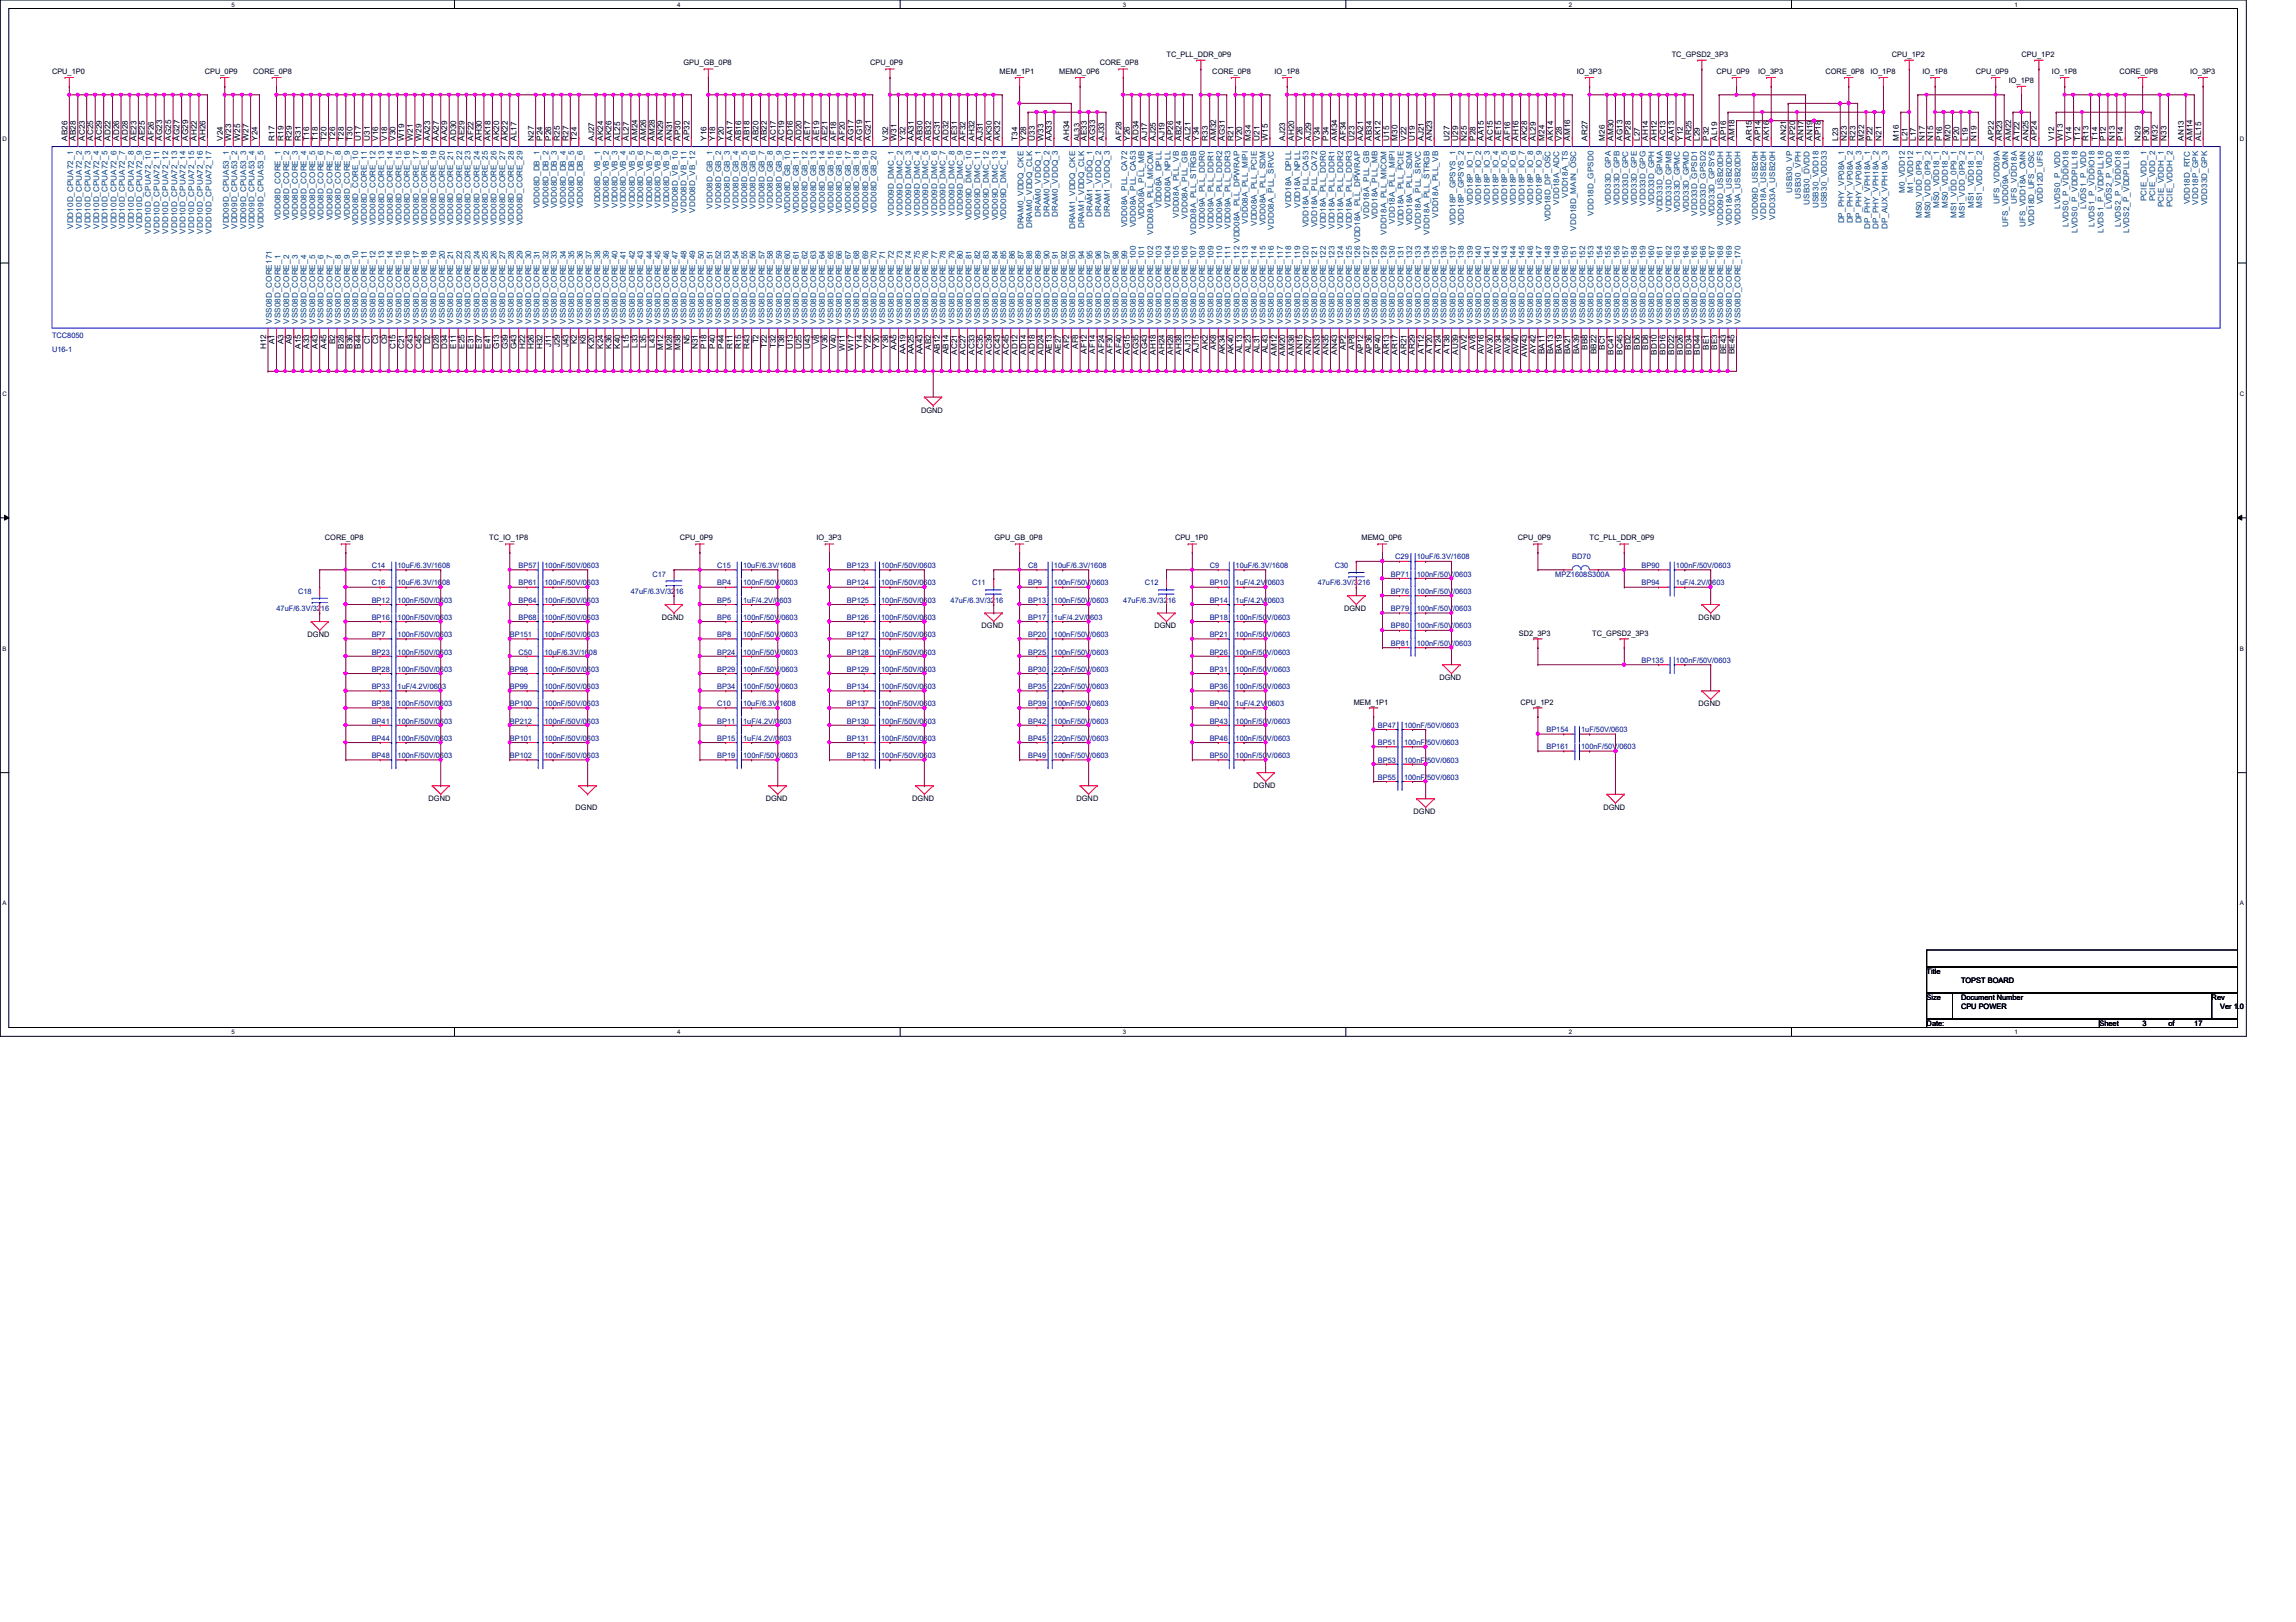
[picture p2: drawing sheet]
<svg xmlns="http://www.w3.org/2000/svg" width="297mm" height="210mm" viewBox="0 0 297 210" stroke-linecap="round" stroke-linejoin="round" font-family="sans-serif">
<defs><g id="words">
<g font-size="1">
<text x="6.7" y="9.6">CPU_1P0</text>
<text x="26.5" y="9.6">CPU_0P9</text>
<text x="32.8" y="9.6">CORE_0P8</text>
<text x="88.4" y="8.5">GPU_GB_0P8</text>
<text x="112.6" y="8.5">CPU_0P9</text>
<text x="129.3" y="9.6">MEM_1P1</text>
<text x="137" y="9.6">MEMQ_0P6</text>
<text x="142.3" y="8.5">CORE_0P8</text>
<text x="150.9" y="7.4">TC_PLL_DDR_0P9</text>
<text x="156.8" y="9.6">CORE_0P8</text>
<text x="164.9" y="9.6">IO_1P8</text>
<text x="204" y="9.6">IO_3P3</text>
<text x="216.3" y="7.4">TC_GPSD2_3P3</text>
<text x="222.1" y="9.6">CPU_0P9</text>
<text x="227.5" y="9.6">IO_3P3</text>
<text x="236.2" y="9.6">CORE_0P8</text>
<text x="242" y="9.6">IO_1P8</text>
<text x="244.8" y="7.4">CPU_1P2</text>
<text x="248.7" y="9.6">IO_1P8</text>
<text x="255.6" y="9.6">CPU_0P9</text>
<text x="259.9" y="10.7">IO_1P8</text>
<text x="261.5" y="7.4">CPU_1P2</text>
<text x="265.5" y="9.6">IO_1P8</text>
<text x="274.2" y="9.6">CORE_0P8</text>
<text x="283.3" y="9.6">IO_3P3</text>
<text x="8.7" y="18.2" transform="rotate(-90 8.7 18.2)">AB26</text>
<text x="9.8" y="18.2" transform="rotate(-90 9.8 18.2)">AB28</text>
<text x="11" y="18.2" transform="rotate(-90 11 18.2)">AC23</text>
<text x="12.1" y="18.2" transform="rotate(-90 12.1 18.2)">AC25</text>
<text x="13.2" y="18.2" transform="rotate(-90 13.2 18.2)">AC29</text>
<text x="14.3" y="18.2" transform="rotate(-90 14.3 18.2)">AD22</text>
<text x="15.4" y="18.2" transform="rotate(-90 15.4 18.2)">AD26</text>
<text x="16.5" y="18.2" transform="rotate(-90 16.5 18.2)">AD28</text>
<text x="17.6" y="18.2" transform="rotate(-90 17.6 18.2)">AE23</text>
<text x="18.8" y="18.2" transform="rotate(-90 18.8 18.2)">AE25</text>
<text x="19.9" y="18.2" transform="rotate(-90 19.9 18.2)">AF26</text>
<text x="21" y="18.2" transform="rotate(-90 21 18.2)">AG23</text>
<text x="22.1" y="18.2" transform="rotate(-90 22.1 18.2)">AG25</text>
<text x="23.2" y="18.2" transform="rotate(-90 23.2 18.2)">AG27</text>
<text x="24.3" y="18.2" transform="rotate(-90 24.3 18.2)">AG29</text>
<text x="25.5" y="18.2" transform="rotate(-90 25.5 18.2)">AH22</text>
<text x="26.6" y="18.2" transform="rotate(-90 26.6 18.2)">AH26</text>
<text x="28.8" y="18.2" transform="rotate(-90 28.8 18.2)">V24</text>
<text x="29.9" y="18.2" transform="rotate(-90 29.9 18.2)">W23</text>
<text x="31.1" y="18.2" transform="rotate(-90 31.1 18.2)">W25</text>
<text x="32.2" y="18.2" transform="rotate(-90 32.2 18.2)">W27</text>
<text x="33.3" y="18.2" transform="rotate(-90 33.3 18.2)">Y24</text>
<text x="35.5" y="18.2" transform="rotate(-90 35.5 18.2)">R17</text>
<text x="36.7" y="18.2" transform="rotate(-90 36.7 18.2)">R19</text>
<text x="37.8" y="18.2" transform="rotate(-90 37.8 18.2)">R29</text>
<text x="38.9" y="18.2" transform="rotate(-90 38.9 18.2)">R31</text>
<text x="40" y="18.2" transform="rotate(-90 40 18.2)">T16</text>
<text x="41.1" y="18.2" transform="rotate(-90 41.1 18.2)">T18</text>
<text x="42.2" y="18.2" transform="rotate(-90 42.2 18.2)">T20</text>
<text x="43.3" y="18.2" transform="rotate(-90 43.3 18.2)">T26</text>
<text x="44.5" y="18.2" transform="rotate(-90 44.5 18.2)">T28</text>
<text x="45.6" y="18.2" transform="rotate(-90 45.6 18.2)">T30</text>
<text x="46.7" y="18.2" transform="rotate(-90 46.7 18.2)">U17</text>
<text x="47.8" y="18.2" transform="rotate(-90 47.8 18.2)">U31</text>
<text x="48.9" y="18.2" transform="rotate(-90 48.9 18.2)">V16</text>
<text x="50.1" y="18.2" transform="rotate(-90 50.1 18.2)">V18</text>
<text x="51.2" y="18.2" transform="rotate(-90 51.2 18.2)">V30</text>
<text x="52.3" y="18.2" transform="rotate(-90 52.3 18.2)">W19</text>
<text x="53.4" y="18.2" transform="rotate(-90 53.4 18.2)">W21</text>
<text x="54.5" y="18.2" transform="rotate(-90 54.5 18.2)">W29</text>
<text x="55.7" y="18.2" transform="rotate(-90 55.7 18.2)">AA23</text>
<text x="56.8" y="18.2" transform="rotate(-90 56.8 18.2)">AA27</text>
<text x="57.9" y="18.2" transform="rotate(-90 57.9 18.2)">AA29</text>
<text x="59" y="18.2" transform="rotate(-90 59 18.2)">AD30</text>
<text x="60.1" y="18.2" transform="rotate(-90 60.1 18.2)">AE29</text>
<text x="61.3" y="18.2" transform="rotate(-90 61.3 18.2)">AF22</text>
<text x="62.4" y="18.2" transform="rotate(-90 62.4 18.2)">AH30</text>
<text x="63.5" y="18.2" transform="rotate(-90 63.5 18.2)">AK18</text>
<text x="64.6" y="18.2" transform="rotate(-90 64.6 18.2)">AK20</text>
<text x="65.7" y="18.2" transform="rotate(-90 65.7 18.2)">AK22</text>
<text x="66.8" y="18.2" transform="rotate(-90 66.8 18.2)">AL17</text>
<text x="69" y="18.2" transform="rotate(-90 69 18.2)">N27</text>
<text x="70.2" y="18.2" transform="rotate(-90 70.2 18.2)">P24</text>
<text x="71.3" y="18.2" transform="rotate(-90 71.3 18.2)">P26</text>
<text x="72.4" y="18.2" transform="rotate(-90 72.4 18.2)">R25</text>
<text x="73.5" y="18.2" transform="rotate(-90 73.5 18.2)">R27</text>
<text x="74.6" y="18.2" transform="rotate(-90 74.6 18.2)">T24</text>
<text x="76.9" y="18.2" transform="rotate(-90 76.9 18.2)">AJ27</text>
<text x="78" y="18.2" transform="rotate(-90 78 18.2)">AK24</text>
<text x="79.1" y="18.2" transform="rotate(-90 79.1 18.2)">AK26</text>
<text x="80.2" y="18.2" transform="rotate(-90 80.2 18.2)">AL25</text>
<text x="81.4" y="18.2" transform="rotate(-90 81.4 18.2)">AL27</text>
<text x="82.5" y="18.2" transform="rotate(-90 82.5 18.2)">AM24</text>
<text x="83.6" y="18.2" transform="rotate(-90 83.6 18.2)">AM26</text>
<text x="84.7" y="18.2" transform="rotate(-90 84.7 18.2)">AM28</text>
<text x="85.8" y="18.2" transform="rotate(-90 85.8 18.2)">AN29</text>
<text x="86.9" y="18.2" transform="rotate(-90 86.9 18.2)">AN31</text>
<text x="88.1" y="18.2" transform="rotate(-90 88.1 18.2)">AP30</text>
<text x="89.2" y="18.2" transform="rotate(-90 89.2 18.2)">AP32</text>
<text x="91.4" y="18.2" transform="rotate(-90 91.4 18.2)">Y16</text>
<text x="92.5" y="18.2" transform="rotate(-90 92.5 18.2)">Y18</text>
<text x="93.6" y="18.2" transform="rotate(-90 93.6 18.2)">Y20</text>
<text x="94.8" y="18.2" transform="rotate(-90 94.8 18.2)">AA17</text>
<text x="95.9" y="18.2" transform="rotate(-90 95.9 18.2)">AB16</text>
<text x="97" y="18.2" transform="rotate(-90 97 18.2)">AB18</text>
<text x="98.1" y="18.2" transform="rotate(-90 98.1 18.2)">AB20</text>
<text x="99.2" y="18.2" transform="rotate(-90 99.2 18.2)">AB22</text>
<text x="100.4" y="18.2" transform="rotate(-90 100.4 18.2)">AC17</text>
<text x="101.5" y="18.2" transform="rotate(-90 101.5 18.2)">AC19</text>
<text x="102.6" y="18.2" transform="rotate(-90 102.6 18.2)">AD16</text>
<text x="103.7" y="18.2" transform="rotate(-90 103.7 18.2)">AD20</text>
<text x="104.8" y="18.2" transform="rotate(-90 104.8 18.2)">AE17</text>
<text x="106" y="18.2" transform="rotate(-90 106 18.2)">AE19</text>
<text x="107.1" y="18.2" transform="rotate(-90 107.1 18.2)">AE21</text>
<text x="108.2" y="18.2" transform="rotate(-90 108.2 18.2)">AF18</text>
<text x="109.3" y="18.2" transform="rotate(-90 109.3 18.2)">AF20</text>
<text x="110.4" y="18.2" transform="rotate(-90 110.4 18.2)">AG17</text>
<text x="111.5" y="18.2" transform="rotate(-90 111.5 18.2)">AG19</text>
<text x="112.6" y="18.2" transform="rotate(-90 112.6 18.2)">AG21</text>
<text x="114.9" y="18.2" transform="rotate(-90 114.9 18.2)">V32</text>
<text x="116" y="18.2" transform="rotate(-90 116 18.2)">W31</text>
<text x="117.1" y="18.2" transform="rotate(-90 117.1 18.2)">Y32</text>
<text x="118.2" y="18.2" transform="rotate(-90 118.2 18.2)">AA31</text>
<text x="119.3" y="18.2" transform="rotate(-90 119.3 18.2)">AB30</text>
<text x="120.5" y="18.2" transform="rotate(-90 120.5 18.2)">AB32</text>
<text x="121.6" y="18.2" transform="rotate(-90 121.6 18.2)">AC31</text>
<text x="122.7" y="18.2" transform="rotate(-90 122.7 18.2)">AD32</text>
<text x="123.8" y="18.2" transform="rotate(-90 123.8 18.2)">AE31</text>
<text x="124.9" y="18.2" transform="rotate(-90 124.9 18.2)">AF32</text>
<text x="126.1" y="18.2" transform="rotate(-90 126.1 18.2)">AH32</text>
<text x="127.2" y="18.2" transform="rotate(-90 127.2 18.2)">AJ31</text>
<text x="128.3" y="18.2" transform="rotate(-90 128.3 18.2)">AK30</text>
<text x="129.4" y="18.2" transform="rotate(-90 129.4 18.2)">AK32</text>
<text x="131.7" y="18.2" transform="rotate(-90 131.7 18.2)">T34</text>
<text x="132.8" y="18.2" transform="rotate(-90 132.8 18.2)">Y28</text>
<text x="133.9" y="18.2" transform="rotate(-90 133.9 18.2)">U33</text>
<text x="135" y="18.2" transform="rotate(-90 135 18.2)">W33</text>
<text x="136.1" y="18.2" transform="rotate(-90 136.1 18.2)">AA33</text>
<text x="138.3" y="18.2" transform="rotate(-90 138.3 18.2)">AH34</text>
<text x="139.7" y="18.2" transform="rotate(-90 139.7 18.2)">AL33</text>
<text x="140.6" y="18.2" transform="rotate(-90 140.6 18.2)">AE33</text>
<text x="141.7" y="18.2" transform="rotate(-90 141.7 18.2)">AG33</text>
<text x="142.8" y="18.2" transform="rotate(-90 142.8 18.2)">AJ33</text>
<text x="145.1" y="18.2" transform="rotate(-90 145.1 18.2)">AF28</text>
<text x="146.2" y="18.2" transform="rotate(-90 146.2 18.2)">Y26</text>
<text x="147.3" y="18.2" transform="rotate(-90 147.3 18.2)">AD34</text>
<text x="148.4" y="18.2" transform="rotate(-90 148.4 18.2)">AJ17</text>
<text x="149.5" y="18.2" transform="rotate(-90 149.5 18.2)">AJ25</text>
<text x="150.7" y="18.2" transform="rotate(-90 150.7 18.2)">AJ19</text>
<text x="151.8" y="18.2" transform="rotate(-90 151.8 18.2)">AP26</text>
<text x="152.9" y="18.2" transform="rotate(-90 152.9 18.2)">AB24</text>
<text x="154" y="18.2" transform="rotate(-90 154 18.2)">AL21</text>
<text x="155.1" y="18.2" transform="rotate(-90 155.1 18.2)">Y34</text>
<text x="156.2" y="18.2" transform="rotate(-90 156.2 18.2)">R33</text>
<text x="157.3" y="18.2" transform="rotate(-90 157.3 18.2)">AM32</text>
<text x="158.5" y="18.2" transform="rotate(-90 158.5 18.2)">AG31</text>
<text x="159.6" y="18.2" transform="rotate(-90 159.6 18.2)">R21</text>
<text x="160.7" y="18.2" transform="rotate(-90 160.7 18.2)">V20</text>
<text x="161.8" y="18.2" transform="rotate(-90 161.8 18.2)">M34</text>
<text x="162.9" y="18.2" transform="rotate(-90 162.9 18.2)">U21</text>
<text x="164" y="18.2" transform="rotate(-90 164 18.2)">W15</text>
<text x="166.3" y="18.2" transform="rotate(-90 166.3 18.2)">AJ23</text>
<text x="167.4" y="18.2" transform="rotate(-90 167.4 18.2)">AH20</text>
<text x="168.5" y="18.2" transform="rotate(-90 168.5 18.2)">V26</text>
<text x="169.6" y="18.2" transform="rotate(-90 169.6 18.2)">AJ29</text>
<text x="170.8" y="18.2" transform="rotate(-90 170.8 18.2)">V34</text>
<text x="171.9" y="18.2" transform="rotate(-90 171.9 18.2)">P34</text>
<text x="173" y="18.2" transform="rotate(-90 173 18.2)">AM34</text>
<text x="174.1" y="18.2" transform="rotate(-90 174.1 18.2)">AF34</text>
<text x="175.2" y="18.2" transform="rotate(-90 175.2 18.2)">U23</text>
<text x="176.4" y="18.2" transform="rotate(-90 176.4 18.2)">AA21</text>
<text x="177.5" y="18.2" transform="rotate(-90 177.5 18.2)">AB34</text>
<text x="178.6" y="18.2" transform="rotate(-90 178.6 18.2)">AK12</text>
<text x="179.7" y="18.2" transform="rotate(-90 179.7 18.2)">U15</text>
<text x="180.8" y="18.2" transform="rotate(-90 180.8 18.2)">M30</text>
<text x="181.9" y="18.2" transform="rotate(-90 181.9 18.2)">V22</text>
<text x="183" y="18.2" transform="rotate(-90 183 18.2)">U19</text>
<text x="184.2" y="18.2" transform="rotate(-90 184.2 18.2)">AJ21</text>
<text x="185.3" y="18.2" transform="rotate(-90 185.3 18.2)">AN23</text>
<text x="187.5" y="18.2" transform="rotate(-90 187.5 18.2)">U27</text>
<text x="188.6" y="18.2" transform="rotate(-90 188.6 18.2)">U29</text>
<text x="189.8" y="18.2" transform="rotate(-90 189.8 18.2)">N25</text>
<text x="190.9" y="18.2" transform="rotate(-90 190.9 18.2)">P28</text>
<text x="192" y="18.2" transform="rotate(-90 192 18.2)">AA15</text>
<text x="193.1" y="18.2" transform="rotate(-90 193.1 18.2)">AC15</text>
<text x="194.2" y="18.2" transform="rotate(-90 194.2 18.2)">AE15</text>
<text x="195.4" y="18.2" transform="rotate(-90 195.4 18.2)">AF16</text>
<text x="196.5" y="18.2" transform="rotate(-90 196.5 18.2)">AH16</text>
<text x="197.6" y="18.2" transform="rotate(-90 197.6 18.2)">AK28</text>
<text x="198.7" y="18.2" transform="rotate(-90 198.7 18.2)">AL29</text>
<text x="199.8" y="18.2" transform="rotate(-90 199.8 18.2)">M24</text>
<text x="201" y="18.2" transform="rotate(-90 201 18.2)">AK14</text>
<text x="202.1" y="18.2" transform="rotate(-90 202.1 18.2)">V28</text>
<text x="203.2" y="18.2" transform="rotate(-90 203.2 18.2)">AM16</text>
<text x="205.4" y="18.2" transform="rotate(-90 205.4 18.2)">AR27</text>
<text x="207.6" y="18.2" transform="rotate(-90 207.6 18.2)">M26</text>
<text x="208.7" y="18.2" transform="rotate(-90 208.7 18.2)">AM30</text>
<text x="209.9" y="18.2" transform="rotate(-90 209.9 18.2)">AG13</text>
<text x="211" y="18.2" transform="rotate(-90 211 18.2)">AP28</text>
<text x="212.1" y="18.2" transform="rotate(-90 212.1 18.2)">L27</text>
<text x="213.2" y="18.2" transform="rotate(-90 213.2 18.2)">AH14</text>
<text x="214.3" y="18.2" transform="rotate(-90 214.3 18.2)">AH12</text>
<text x="215.5" y="18.2" transform="rotate(-90 215.5 18.2)">AC13</text>
<text x="216.6" y="18.2" transform="rotate(-90 216.6 18.2)">AA13</text>
<text x="217.7" y="18.2" transform="rotate(-90 217.7 18.2)">Y12</text>
<text x="218.8" y="18.2" transform="rotate(-90 218.8 18.2)">AR25</text>
<text x="219.9" y="18.2" transform="rotate(-90 219.9 18.2)">L29</text>
<text x="221.1" y="18.2" transform="rotate(-90 221.1 18.2)">P32</text>
<text x="222.2" y="18.2" transform="rotate(-90 222.2 18.2)">AL19</text>
<text x="223.3" y="18.2" transform="rotate(-90 223.3 18.2)">AP16</text>
<text x="224.4" y="18.2" transform="rotate(-90 224.4 18.2)">AM18</text>
<text x="226.6" y="18.2" transform="rotate(-90 226.6 18.2)">AR15</text>
<text x="227.8" y="18.2" transform="rotate(-90 227.8 18.2)">AP14</text>
<text x="228.9" y="18.2" transform="rotate(-90 228.9 18.2)">AK16</text>
<text x="231.1" y="18.2" transform="rotate(-90 231.1 18.2)">AN21</text>
<text x="232.2" y="18.2" transform="rotate(-90 232.2 18.2)">AP20</text>
<text x="233.3" y="18.2" transform="rotate(-90 233.3 18.2)">AN17</text>
<text x="234.5" y="18.2" transform="rotate(-90 234.5 18.2)">AN19</text>
<text x="235.6" y="18.2" transform="rotate(-90 235.6 18.2)">AP18</text>
<text x="237.8" y="18.2" transform="rotate(-90 237.8 18.2)">L23</text>
<text x="238.9" y="18.2" transform="rotate(-90 238.9 18.2)">N23</text>
<text x="240.1" y="18.2" transform="rotate(-90 240.1 18.2)">R23</text>
<text x="241.2" y="18.2" transform="rotate(-90 241.2 18.2)">M22</text>
<text x="242.3" y="18.2" transform="rotate(-90 242.3 18.2)">P22</text>
<text x="243.4" y="18.2" transform="rotate(-90 243.4 18.2)">N21</text>
<text x="245.7" y="18.2" transform="rotate(-90 245.7 18.2)">M16</text>
<text x="246.8" y="18.2" transform="rotate(-90 246.8 18.2)">L21</text>
<text x="247.9" y="18.2" transform="rotate(-90 247.9 18.2)">L17</text>
<text x="249" y="18.2" transform="rotate(-90 249 18.2)">N17</text>
<text x="250.1" y="18.2" transform="rotate(-90 250.1 18.2)">N15</text>
<text x="251.2" y="18.2" transform="rotate(-90 251.2 18.2)">P16</text>
<text x="252.3" y="18.2" transform="rotate(-90 252.3 18.2)">M20</text>
<text x="253.4" y="18.2" transform="rotate(-90 253.4 18.2)">P20</text>
<text x="254.6" y="18.2" transform="rotate(-90 254.6 18.2)">L19</text>
<text x="255.7" y="18.2" transform="rotate(-90 255.7 18.2)">N19</text>
<text x="257.9" y="18.2" transform="rotate(-90 257.9 18.2)">AP22</text>
<text x="259" y="18.2" transform="rotate(-90 259 18.2)">AR23</text>
<text x="260.2" y="18.2" transform="rotate(-90 260.2 18.2)">AM22</text>
<text x="261.3" y="18.2" transform="rotate(-90 261.3 18.2)">AT22</text>
<text x="262.4" y="18.2" transform="rotate(-90 262.4 18.2)">AN25</text>
<text x="263.5" y="18.2" transform="rotate(-90 263.5 18.2)">AP24</text>
<text x="265.8" y="18.2" transform="rotate(-90 265.8 18.2)">V12</text>
<text x="266.9" y="18.2" transform="rotate(-90 266.9 18.2)">W13</text>
<text x="268" y="18.2" transform="rotate(-90 268 18.2)">V14</text>
<text x="269.1" y="18.2" transform="rotate(-90 269.1 18.2)">T12</text>
<text x="270.2" y="18.2" transform="rotate(-90 270.2 18.2)">R13</text>
<text x="271.4" y="18.2" transform="rotate(-90 271.4 18.2)">T14</text>
<text x="272.5" y="18.2" transform="rotate(-90 272.5 18.2)">P12</text>
<text x="273.6" y="18.2" transform="rotate(-90 273.6 18.2)">N13</text>
<text x="274.7" y="18.2" transform="rotate(-90 274.7 18.2)">P14</text>
<text x="276.9" y="18.2" transform="rotate(-90 276.9 18.2)">N29</text>
<text x="278" y="18.2" transform="rotate(-90 278 18.2)">P30</text>
<text x="279.2" y="18.2" transform="rotate(-90 279.2 18.2)">M32</text>
<text x="280.3" y="18.2" transform="rotate(-90 280.3 18.2)">N33</text>
<text x="282.5" y="18.2" transform="rotate(-90 282.5 18.2)">AN13</text>
<text x="283.6" y="18.2" transform="rotate(-90 283.6 18.2)">AM14</text>
<text x="284.8" y="18.2" transform="rotate(-90 284.8 18.2)">AL15</text>
<text x="34.4" y="45.2" transform="rotate(-90 34.4 45.2)">H12</text>
<text x="35.5" y="44.5" transform="rotate(-90 35.5 44.5)">A1</text>
<text x="36.7" y="44.5" transform="rotate(-90 36.7 44.5)">A3</text>
<text x="37.8" y="44.5" transform="rotate(-90 37.8 44.5)">A9</text>
<text x="38.9" y="45.1" transform="rotate(-90 38.9 45.1)">A15</text>
<text x="40" y="45.1" transform="rotate(-90 40 45.1)">A33</text>
<text x="41.1" y="45.1" transform="rotate(-90 41.1 45.1)">A43</text>
<text x="42.2" y="45.1" transform="rotate(-90 42.2 45.1)">A45</text>
<text x="43.3" y="44.5" transform="rotate(-90 43.3 44.5)">B2</text>
<text x="44.5" y="45.1" transform="rotate(-90 44.5 45.1)">B28</text>
<text x="45.6" y="45.1" transform="rotate(-90 45.6 45.1)">B36</text>
<text x="46.7" y="45.1" transform="rotate(-90 46.7 45.1)">B44</text>
<text x="47.8" y="44.6" transform="rotate(-90 47.8 44.6)">C1</text>
<text x="48.9" y="44.6" transform="rotate(-90 48.9 44.6)">C3</text>
<text x="50.1" y="44.6" transform="rotate(-90 50.1 44.6)">C9</text>
<text x="51.2" y="45.2" transform="rotate(-90 51.2 45.2)">C15</text>
<text x="52.3" y="45.2" transform="rotate(-90 52.3 45.2)">C21</text>
<text x="53.4" y="45.2" transform="rotate(-90 53.4 45.2)">C43</text>
<text x="54.5" y="45.2" transform="rotate(-90 54.5 45.2)">C45</text>
<text x="55.7" y="44.6" transform="rotate(-90 55.7 44.6)">D2</text>
<text x="56.8" y="45.2" transform="rotate(-90 56.8 45.2)">D28</text>
<text x="57.9" y="45.2" transform="rotate(-90 57.9 45.2)">D34</text>
<text x="59" y="45.1" transform="rotate(-90 59 45.1)">E11</text>
<text x="60.1" y="45.1" transform="rotate(-90 60.1 45.1)">E25</text>
<text x="61.3" y="45.1" transform="rotate(-90 61.3 45.1)">E31</text>
<text x="62.4" y="45.1" transform="rotate(-90 62.4 45.1)">E37</text>
<text x="63.5" y="45.1" transform="rotate(-90 63.5 45.1)">E41</text>
<text x="64.6" y="45.2" transform="rotate(-90 64.6 45.2)">G13</text>
<text x="65.7" y="45.2" transform="rotate(-90 65.7 45.2)">G39</text>
<text x="66.8" y="45.2" transform="rotate(-90 66.8 45.2)">G43</text>
<text x="67.9" y="45.2" transform="rotate(-90 67.9 45.2)">H22</text>
<text x="69" y="45.2" transform="rotate(-90 69 45.2)">H26</text>
<text x="70.2" y="45.2" transform="rotate(-90 70.2 45.2)">H32</text>
<text x="71.3" y="44.9" transform="rotate(-90 71.3 44.9)">J11</text>
<text x="72.4" y="44.9" transform="rotate(-90 72.4 44.9)">J29</text>
<text x="73.5" y="44.9" transform="rotate(-90 73.5 44.9)">J43</text>
<text x="74.6" y="44.5" transform="rotate(-90 74.6 44.5)">K2</text>
<text x="75.8" y="44.5" transform="rotate(-90 75.8 44.5)">K8</text>
<text x="76.9" y="45.1" transform="rotate(-90 76.9 45.1)">K20</text>
<text x="78" y="45.1" transform="rotate(-90 78 45.1)">K24</text>
<text x="79.1" y="45.1" transform="rotate(-90 79.1 45.1)">K36</text>
<text x="80.2" y="45.1" transform="rotate(-90 80.2 45.1)">K40</text>
<text x="81.4" y="45" transform="rotate(-90 81.4 45)">L15</text>
<text x="82.5" y="45" transform="rotate(-90 82.5 45)">L33</text>
<text x="83.6" y="45" transform="rotate(-90 83.6 45)">L35</text>
<text x="84.7" y="45" transform="rotate(-90 84.7 45)">L43</text>
<text x="85.8" y="45.3" transform="rotate(-90 85.8 45.3)">M12</text>
<text x="86.9" y="45.3" transform="rotate(-90 86.9 45.3)">M28</text>
<text x="88.1" y="45.3" transform="rotate(-90 88.1 45.3)">M38</text>
<text x="89.2" y="44.6" transform="rotate(-90 89.2 44.6)">N5</text>
<text x="90.3" y="45.2" transform="rotate(-90 90.3 45.2)">N31</text>
<text x="91.4" y="45.1" transform="rotate(-90 91.4 45.1)">P18</text>
<text x="92.5" y="45.1" transform="rotate(-90 92.5 45.1)">P40</text>
<text x="93.6" y="45.1" transform="rotate(-90 93.6 45.1)">P44</text>
<text x="94.8" y="45.2" transform="rotate(-90 94.8 45.2)">R11</text>
<text x="95.9" y="45.2" transform="rotate(-90 95.9 45.2)">R15</text>
<text x="97" y="45.2" transform="rotate(-90 97 45.2)">R43</text>
<text x="98.1" y="44.4" transform="rotate(-90 98.1 44.4)">T2</text>
<text x="99.2" y="45" transform="rotate(-90 99.2 45)">T22</text>
<text x="100.4" y="45" transform="rotate(-90 100.4 45)">T32</text>
<text x="101.5" y="45" transform="rotate(-90 101.5 45)">T38</text>
<text x="102.6" y="45.2" transform="rotate(-90 102.6 45.2)">U13</text>
<text x="103.7" y="45.2" transform="rotate(-90 103.7 45.2)">U25</text>
<text x="104.8" y="45.2" transform="rotate(-90 104.8 45.2)">U43</text>
<text x="106" y="44.5" transform="rotate(-90 106 44.5)">V8</text>
<text x="107.1" y="45.1" transform="rotate(-90 107.1 45.1)">V36</text>
<text x="108.2" y="45.1" transform="rotate(-90 108.2 45.1)">V40</text>
<text x="109.3" y="45.4" transform="rotate(-90 109.3 45.4)">W11</text>
<text x="110.4" y="45.4" transform="rotate(-90 110.4 45.4)">W17</text>
<text x="111.5" y="45.1" transform="rotate(-90 111.5 45.1)">Y14</text>
<text x="112.6" y="45.1" transform="rotate(-90 112.6 45.1)">Y22</text>
<text x="113.7" y="45.1" transform="rotate(-90 113.7 45.1)">Y30</text>
<text x="114.9" y="45.1" transform="rotate(-90 114.9 45.1)">Y38</text>
<text x="116" y="45.3" transform="rotate(-90 116 45.3)">AA5</text>
<text x="117.1" y="45.8" transform="rotate(-90 117.1 45.8)">AA19</text>
<text x="118.2" y="45.8" transform="rotate(-90 118.2 45.8)">AA25</text>
<text x="119.3" y="45.8" transform="rotate(-90 119.3 45.8)">AA43</text>
<text x="120.5" y="45.3" transform="rotate(-90 120.5 45.3)">AB2</text>
<text x="121.6" y="45.8" transform="rotate(-90 121.6 45.8)">AB12</text>
<text x="122.7" y="45.8" transform="rotate(-90 122.7 45.8)">AB14</text>
<text x="123.8" y="45.9" transform="rotate(-90 123.8 45.9)">AC21</text>
<text x="124.9" y="45.9" transform="rotate(-90 124.9 45.9)">AC27</text>
<text x="126.1" y="45.9" transform="rotate(-90 126.1 45.9)">AC33</text>
<text x="127.2" y="45.9" transform="rotate(-90 127.2 45.9)">AC35</text>
<text x="128.3" y="45.9" transform="rotate(-90 128.3 45.9)">AC39</text>
<text x="129.4" y="45.9" transform="rotate(-90 129.4 45.9)">AC43</text>
<text x="130.5" y="45.9" transform="rotate(-90 130.5 45.9)">AC45</text>
<text x="131.7" y="45.9" transform="rotate(-90 131.7 45.9)">AD12</text>
<text x="132.8" y="45.9" transform="rotate(-90 132.8 45.9)">AD14</text>
<text x="133.9" y="45.9" transform="rotate(-90 133.9 45.9)">AD18</text>
<text x="135" y="45.9" transform="rotate(-90 135 45.9)">AD24</text>
<text x="136.1" y="45.8" transform="rotate(-90 136.1 45.8)">AE13</text>
<text x="137.2" y="45.8" transform="rotate(-90 137.2 45.8)">AE27</text>
<text x="138.3" y="45.2" transform="rotate(-90 138.3 45.2)">AF2</text>
<text x="139.5" y="45.2" transform="rotate(-90 139.5 45.2)">AF8</text>
<text x="140.6" y="45.8" transform="rotate(-90 140.6 45.8)">AF12</text>
<text x="141.7" y="45.8" transform="rotate(-90 141.7 45.8)">AF14</text>
<text x="142.8" y="45.8" transform="rotate(-90 142.8 45.8)">AF24</text>
<text x="143.9" y="45.8" transform="rotate(-90 143.9 45.8)">AF30</text>
<text x="145.1" y="45.8" transform="rotate(-90 145.1 45.8)">AF40</text>
<text x="146.2" y="45.9" transform="rotate(-90 146.2 45.9)">AG15</text>
<text x="147.3" y="45.9" transform="rotate(-90 147.3 45.9)">AG35</text>
<text x="148.4" y="45.9" transform="rotate(-90 148.4 45.9)">AG43</text>
<text x="149.5" y="45.9" transform="rotate(-90 149.5 45.9)">AH18</text>
<text x="150.7" y="45.9" transform="rotate(-90 150.7 45.9)">AH24</text>
<text x="151.8" y="45.9" transform="rotate(-90 151.8 45.9)">AH28</text>
<text x="152.9" y="45.9" transform="rotate(-90 152.9 45.9)">AH38</text>
<text x="154" y="45.6" transform="rotate(-90 154 45.6)">AJ13</text>
<text x="155.1" y="45.6" transform="rotate(-90 155.1 45.6)">AJ15</text>
<text x="156.2" y="45.3" transform="rotate(-90 156.2 45.3)">AK2</text>
<text x="157.3" y="45.3" transform="rotate(-90 157.3 45.3)">AK8</text>
<text x="158.5" y="45.8" transform="rotate(-90 158.5 45.8)">AK34</text>
<text x="159.6" y="45.8" transform="rotate(-90 159.6 45.8)">AK40</text>
<text x="160.7" y="45.7" transform="rotate(-90 160.7 45.7)">AL13</text>
<text x="161.8" y="45.7" transform="rotate(-90 161.8 45.7)">AL23</text>
<text x="162.9" y="45.7" transform="rotate(-90 162.9 45.7)">AL31</text>
<text x="164" y="45.7" transform="rotate(-90 164 45.7)">AL43</text>
<text x="165.2" y="46" transform="rotate(-90 165.2 46)">AM12</text>
<text x="166.3" y="46" transform="rotate(-90 166.3 46)">AM20</text>
<text x="167.4" y="46" transform="rotate(-90 167.4 46)">AM38</text>
<text x="168.5" y="45.9" transform="rotate(-90 168.5 45.9)">AN15</text>
<text x="169.6" y="45.9" transform="rotate(-90 169.6 45.9)">AN27</text>
<text x="170.8" y="45.9" transform="rotate(-90 170.8 45.9)">AN33</text>
<text x="171.9" y="45.9" transform="rotate(-90 171.9 45.9)">AN35</text>
<text x="173" y="45.9" transform="rotate(-90 173 45.9)">AN43</text>
<text x="174.1" y="45.3" transform="rotate(-90 174.1 45.3)">AP2</text>
<text x="175.2" y="45.3" transform="rotate(-90 175.2 45.3)">AP8</text>
<text x="176.4" y="45.8" transform="rotate(-90 176.4 45.8)">AP12</text>
<text x="177.5" y="45.8" transform="rotate(-90 177.5 45.8)">AP36</text>
<text x="178.6" y="45.8" transform="rotate(-90 178.6 45.8)">AP40</text>
<text x="179.7" y="45.9" transform="rotate(-90 179.7 45.9)">AR13</text>
<text x="180.8" y="45.9" transform="rotate(-90 180.8 45.9)">AR17</text>
<text x="181.9" y="45.9" transform="rotate(-90 181.9 45.9)">AR21</text>
<text x="183" y="45.9" transform="rotate(-90 183 45.9)">AR29</text>
<text x="184.2" y="45.8" transform="rotate(-90 184.2 45.8)">AT12</text>
<text x="185.3" y="45.8" transform="rotate(-90 185.3 45.8)">AT20</text>
<text x="186.4" y="45.8" transform="rotate(-90 186.4 45.8)">AT24</text>
<text x="187.5" y="45.8" transform="rotate(-90 187.5 45.8)">AT38</text>
<text x="188.6" y="45.9" transform="rotate(-90 188.6 45.9)">AU39</text>
<text x="189.8" y="45.3" transform="rotate(-90 189.8 45.3)">AV2</text>
<text x="190.9" y="45.3" transform="rotate(-90 190.9 45.3)">AV8</text>
<text x="192" y="45.8" transform="rotate(-90 192 45.8)">AV16</text>
<text x="193.1" y="45.8" transform="rotate(-90 193.1 45.8)">AV30</text>
<text x="194.2" y="45.8" transform="rotate(-90 194.2 45.8)">AV34</text>
<text x="195.4" y="45.8" transform="rotate(-90 195.4 45.8)">AV36</text>
<text x="196.5" y="45.8" transform="rotate(-90 196.5 45.8)">AV40</text>
<text x="197.6" y="46.1" transform="rotate(-90 197.6 46.1)">AW43</text>
<text x="198.7" y="45.8" transform="rotate(-90 198.7 45.8)">AY42</text>
<text x="199.8" y="45.8" transform="rotate(-90 199.8 45.8)">BA11</text>
<text x="201" y="45.8" transform="rotate(-90 201 45.8)">BA13</text>
<text x="202.1" y="45.8" transform="rotate(-90 202.1 45.8)">BA19</text>
<text x="203.2" y="45.8" transform="rotate(-90 203.2 45.8)">BA21</text>
<text x="204.3" y="45.8" transform="rotate(-90 204.3 45.8)">BA39</text>
<text x="205.4" y="45.3" transform="rotate(-90 205.4 45.3)">BB8</text>
<text x="206.5" y="45.8" transform="rotate(-90 206.5 45.8)">BB22</text>
<text x="207.6" y="45.3" transform="rotate(-90 207.6 45.3)">BC1</text>
<text x="208.7" y="45.9" transform="rotate(-90 208.7 45.9)">BC41</text>
<text x="209.9" y="45.9" transform="rotate(-90 209.9 45.9)">BC45</text>
<text x="211" y="45.3" transform="rotate(-90 211 45.3)">BD2</text>
<text x="212.1" y="45.3" transform="rotate(-90 212.1 45.3)">BD6</text>
<text x="213.2" y="45.3" transform="rotate(-90 213.2 45.3)">BD8</text>
<text x="214.3" y="45.9" transform="rotate(-90 214.3 45.9)">BD10</text>
<text x="215.5" y="45.9" transform="rotate(-90 215.5 45.9)">BD16</text>
<text x="216.6" y="45.9" transform="rotate(-90 216.6 45.9)">BD22</text>
<text x="217.7" y="45.9" transform="rotate(-90 217.7 45.9)">BD26</text>
<text x="218.8" y="45.9" transform="rotate(-90 218.8 45.9)">BD34</text>
<text x="219.9" y="45.9" transform="rotate(-90 219.9 45.9)">BD44</text>
<text x="221.1" y="45.3" transform="rotate(-90 221.1 45.3)">BE1</text>
<text x="222.2" y="45.3" transform="rotate(-90 222.2 45.3)">BE3</text>
<text x="223.3" y="45.8" transform="rotate(-90 223.3 45.8)">BE43</text>
<text x="224.4" y="45.8" transform="rotate(-90 224.4 45.8)">BE45</text>
<text x="119.2" y="53.4">DGND</text>
<text x="42" y="69.9">CORE_0P8</text>
<text x="63.3" y="69.9">TC_IO_1P8</text>
<text x="88" y="69.9">CPU_0P9</text>
<text x="105.6" y="69.9">IO_3P3</text>
<text x="128.6" y="69.9">GPU_GB_0P8</text>
<text x="152" y="69.9">CPU_1P0</text>
<text x="176.1" y="69.9">MEMQ_0P6</text>
<text x="196.4" y="69.9">CPU_0P9</text>
<text x="205.7" y="69.9">TC_PLL_DDR_0P9</text>
<text x="39.8" y="82.5">DGND</text>
<text x="85.6" y="80.2">DGND</text>
<text x="127" y="81.3">DGND</text>
<text x="149.3" y="81.3">DGND</text>
<text x="173.9" y="79.1">DGND</text>
<text x="196.5" y="82.3">SD2_3P3</text>
<text x="206" y="82.3">TC_GPSD2_3P3</text>
<text x="219.7" y="80.2">DGND</text>
<text x="186.2" y="88.1">DGND</text>
<text x="175.1" y="91.2">MEM_1P1</text>
<text x="196.7" y="91.2">CPU_1P2</text>
<text x="219.7" y="91.4">DGND</text>
<text x="55.5" y="103.7">DGND</text>
<text x="74.5" y="104.8">DGND</text>
<text x="99.1" y="103.7">DGND</text>
<text x="118" y="103.7">DGND</text>
<text x="139.3" y="103.7">DGND</text>
<text x="162.2" y="102">DGND</text>
<text x="182.9" y="105.4">DGND</text>
<text x="207.4" y="104.8">DGND</text>
<text x="249.3" y="126">Title</text>
<text x="249.3" y="129.4">Size</text>
<text x="253.7" y="129.4">Document Number</text>
<text x="253.7" y="130.5">CPU POWER</text>
<text x="253.7" y="127.2">TOPST BOARD</text>
<text x="286.1" y="129.4">Rev</text>
<text x="287.2" y="130.5">Ver 1.0</text>
<text x="249.3" y="132.8">Date:</text>
<text x="271.6" y="132.8">Sheet</text>
<text x="277.2" y="132.8">3</text>
<text x="280.5" y="132.8">of</text>
<text x="283.9" y="132.8">17</text>
</g>
<g font-size="1" fill="#004080">
<text x="9.5" y="29.6" transform="rotate(-90 9.5 29.6)">VDD10D_CPUA72_1</text>
<text x="10.6" y="29.6" transform="rotate(-90 10.6 29.6)">VDD10D_CPUA72_2</text>
<text x="11.7" y="29.6" transform="rotate(-90 11.7 29.6)">VDD10D_CPUA72_3</text>
<text x="12.8" y="29.6" transform="rotate(-90 12.8 29.6)">VDD10D_CPUA72_4</text>
<text x="13.9" y="29.6" transform="rotate(-90 13.9 29.6)">VDD10D_CPUA72_5</text>
<text x="15.1" y="29.6" transform="rotate(-90 15.1 29.6)">VDD10D_CPUA72_6</text>
<text x="16.2" y="29.6" transform="rotate(-90 16.2 29.6)">VDD10D_CPUA72_7</text>
<text x="17.3" y="29.6" transform="rotate(-90 17.3 29.6)">VDD10D_CPUA72_8</text>
<text x="18.4" y="29.6" transform="rotate(-90 18.4 29.6)">VDD10D_CPUA72_9</text>
<text x="29.6" y="29.6" transform="rotate(-90 29.6 29.6)">VDD09D_CPUA53_1</text>
<text x="30.7" y="29.6" transform="rotate(-90 30.7 29.6)">VDD09D_CPUA53_2</text>
<text x="31.8" y="29.6" transform="rotate(-90 31.8 29.6)">VDD09D_CPUA53_3</text>
<text x="32.9" y="29.6" transform="rotate(-90 32.9 29.6)">VDD09D_CPUA53_4</text>
<text x="34.1" y="29.6" transform="rotate(-90 34.1 29.6)">VDD09D_CPUA53_5</text>
<text x="36.3" y="28.5" transform="rotate(-90 36.3 28.5)">VDD08D_CORE_1</text>
<text x="37.4" y="28.5" transform="rotate(-90 37.4 28.5)">VDD08D_CORE_2</text>
<text x="38.5" y="28.5" transform="rotate(-90 38.5 28.5)">VDD08D_CORE_3</text>
<text x="39.7" y="28.5" transform="rotate(-90 39.7 28.5)">VDD08D_CORE_4</text>
<text x="40.8" y="28.5" transform="rotate(-90 40.8 28.5)">VDD08D_CORE_5</text>
<text x="41.9" y="28.5" transform="rotate(-90 41.9 28.5)">VDD08D_CORE_6</text>
<text x="43" y="28.5" transform="rotate(-90 43 28.5)">VDD08D_CORE_7</text>
<text x="44.1" y="28.5" transform="rotate(-90 44.1 28.5)">VDD08D_CORE_8</text>
<text x="45.3" y="28.5" transform="rotate(-90 45.3 28.5)">VDD08D_CORE_9</text>
<text x="46.4" y="29.1" transform="rotate(-90 46.4 29.1)">VDD08D_CORE_10</text>
<text x="47.5" y="29.1" transform="rotate(-90 47.5 29.1)">VDD08D_CORE_11</text>
<text x="48.6" y="29.1" transform="rotate(-90 48.6 29.1)">VDD08D_CORE_12</text>
<text x="49.7" y="29.1" transform="rotate(-90 49.7 29.1)">VDD08D_CORE_13</text>
<text x="50.8" y="29.1" transform="rotate(-90 50.8 29.1)">VDD08D_CORE_14</text>
<text x="51.9" y="29.1" transform="rotate(-90 51.9 29.1)">VDD08D_CORE_15</text>
<text x="53" y="29.1" transform="rotate(-90 53 29.1)">VDD08D_CORE_16</text>
<text x="54.2" y="29.1" transform="rotate(-90 54.2 29.1)">VDD08D_CORE_17</text>
<text x="55.3" y="29.1" transform="rotate(-90 55.3 29.1)">VDD08D_CORE_18</text>
<text x="56.4" y="29.1" transform="rotate(-90 56.4 29.1)">VDD08D_CORE_19</text>
<text x="57.5" y="29.1" transform="rotate(-90 57.5 29.1)">VDD08D_CORE_20</text>
<text x="58.6" y="29.1" transform="rotate(-90 58.6 29.1)">VDD08D_CORE_21</text>
<text x="59.8" y="29.1" transform="rotate(-90 59.8 29.1)">VDD08D_CORE_22</text>
<text x="60.9" y="29.1" transform="rotate(-90 60.9 29.1)">VDD08D_CORE_23</text>
<text x="62" y="29.1" transform="rotate(-90 62 29.1)">VDD08D_CORE_24</text>
<text x="63.1" y="29.1" transform="rotate(-90 63.1 29.1)">VDD08D_CORE_25</text>
<text x="64.2" y="29.1" transform="rotate(-90 64.2 29.1)">VDD08D_CORE_26</text>
<text x="65.4" y="29.1" transform="rotate(-90 65.4 29.1)">VDD08D_CORE_27</text>
<text x="66.5" y="29.1" transform="rotate(-90 66.5 29.1)">VDD08D_CORE_28</text>
<text x="67.6" y="29.1" transform="rotate(-90 67.6 29.1)">VDD08D_CORE_29</text>
<text x="69.8" y="27" transform="rotate(-90 69.8 27)">VDD08D_DB_1</text>
<text x="70.9" y="27" transform="rotate(-90 70.9 27)">VDD08D_DB_2</text>
<text x="72" y="27" transform="rotate(-90 72 27)">VDD08D_DB_3</text>
<text x="73.2" y="27" transform="rotate(-90 73.2 27)">VDD08D_DB_4</text>
<text x="74.3" y="27" transform="rotate(-90 74.3 27)">VDD08D_DB_5</text>
<text x="75.4" y="27" transform="rotate(-90 75.4 27)">VDD08D_DB_6</text>
<text x="77.6" y="26.9" transform="rotate(-90 77.6 26.9)">VDD08D_VB_1</text>
<text x="78.8" y="26.9" transform="rotate(-90 78.8 26.9)">VDD08D_VB_2</text>
<text x="79.9" y="26.9" transform="rotate(-90 79.9 26.9)">VDD08D_VB_3</text>
<text x="81" y="26.9" transform="rotate(-90 81 26.9)">VDD08D_VB_4</text>
<text x="82.1" y="26.9" transform="rotate(-90 82.1 26.9)">VDD08D_VB_5</text>
<text x="83.2" y="26.9" transform="rotate(-90 83.2 26.9)">VDD08D_VB_6</text>
<text x="84.4" y="26.9" transform="rotate(-90 84.4 26.9)">VDD08D_VB_7</text>
<text x="85.5" y="26.9" transform="rotate(-90 85.5 26.9)">VDD08D_VB_8</text>
<text x="86.6" y="26.9" transform="rotate(-90 86.6 26.9)">VDD08D_VB_9</text>
<text x="87.7" y="27.5" transform="rotate(-90 87.7 27.5)">VDD08D_VB_10</text>
<text x="88.8" y="27.5" transform="rotate(-90 88.8 27.5)">VDD08D_VB_11</text>
<text x="90" y="27.5" transform="rotate(-90 90 27.5)">VDD08D_VB_12</text>
<text x="92.2" y="27" transform="rotate(-90 92.2 27)">VDD08D_GB_1</text>
<text x="93.3" y="27" transform="rotate(-90 93.3 27)">VDD08D_GB_2</text>
<text x="94.4" y="27" transform="rotate(-90 94.4 27)">VDD08D_GB_3</text>
<text x="95.5" y="27" transform="rotate(-90 95.5 27)">VDD08D_GB_4</text>
<text x="96.6" y="27" transform="rotate(-90 96.6 27)">VDD08D_GB_5</text>
<text x="97.7" y="27" transform="rotate(-90 97.7 27)">VDD08D_GB_6</text>
<text x="98.9" y="27" transform="rotate(-90 98.9 27)">VDD08D_GB_7</text>
<text x="100" y="27" transform="rotate(-90 100 27)">VDD08D_GB_8</text>
<text x="101.1" y="27" transform="rotate(-90 101.1 27)">VDD08D_GB_9</text>
<text x="102.2" y="27.6" transform="rotate(-90 102.2 27.6)">VDD08D_GB_10</text>
<text x="103.3" y="27.6" transform="rotate(-90 103.3 27.6)">VDD08D_GB_11</text>
<text x="104.5" y="27.6" transform="rotate(-90 104.5 27.6)">VDD08D_GB_12</text>
<text x="105.6" y="27.6" transform="rotate(-90 105.6 27.6)">VDD08D_GB_13</text>
<text x="106.7" y="27.6" transform="rotate(-90 106.7 27.6)">VDD08D_GB_14</text>
<text x="107.8" y="27.6" transform="rotate(-90 107.8 27.6)">VDD08D_GB_15</text>
<text x="108.9" y="27.6" transform="rotate(-90 108.9 27.6)">VDD08D_GB_16</text>
<text x="110.1" y="27.6" transform="rotate(-90 110.1 27.6)">VDD08D_GB_17</text>
<text x="111.2" y="27.6" transform="rotate(-90 111.2 27.6)">VDD08D_GB_18</text>
<text x="112.3" y="27.6" transform="rotate(-90 112.3 27.6)">VDD08D_GB_19</text>
<text x="113.4" y="27.6" transform="rotate(-90 113.4 27.6)">VDD08D_GB_20</text>
<text x="115.7" y="27.9" transform="rotate(-90 115.7 27.9)">VDD09D_DMC_1</text>
<text x="116.8" y="27.9" transform="rotate(-90 116.8 27.9)">VDD09D_DMC_2</text>
<text x="117.9" y="27.9" transform="rotate(-90 117.9 27.9)">VDD09D_DMC_3</text>
<text x="119" y="27.9" transform="rotate(-90 119 27.9)">VDD09D_DMC_4</text>
<text x="120.1" y="27.9" transform="rotate(-90 120.1 27.9)">VDD09D_DMC_5</text>
<text x="121.2" y="27.9" transform="rotate(-90 121.2 27.9)">VDD09D_DMC_6</text>
<text x="122.3" y="27.9" transform="rotate(-90 122.3 27.9)">VDD09D_DMC_7</text>
<text x="123.5" y="27.9" transform="rotate(-90 123.5 27.9)">VDD09D_DMC_8</text>
<text x="124.6" y="27.9" transform="rotate(-90 124.6 27.9)">VDD09D_DMC_9</text>
<text x="125.7" y="28.5" transform="rotate(-90 125.7 28.5)">VDD09D_DMC_10</text>
<text x="126.8" y="28.5" transform="rotate(-90 126.8 28.5)">VDD09D_DMC_11</text>
<text x="127.9" y="28.5" transform="rotate(-90 127.9 28.5)">VDD09D_DMC_12</text>
<text x="129.1" y="28.5" transform="rotate(-90 129.1 28.5)">VDD09D_DMC_13</text>
<text x="130.2" y="28.5" transform="rotate(-90 130.2 28.5)">VDD09D_DMC_14</text>
<text x="132.4" y="29.7" transform="rotate(-90 132.4 29.7)">DRAM0_VDDQ_CKE</text>
<text x="133.5" y="29.5" transform="rotate(-90 133.5 29.5)">DRAM0_VDDQ_CLK</text>
<text x="134.7" y="28.1" transform="rotate(-90 134.7 28.1)">DRAM0_VDDQ_1</text>
<text x="135.8" y="28.1" transform="rotate(-90 135.8 28.1)">DRAM0_VDDQ_2</text>
<text x="136.9" y="28.1" transform="rotate(-90 136.9 28.1)">DRAM0_VDDQ_3</text>
<text x="139.1" y="29.7" transform="rotate(-90 139.1 29.7)">DRAM1_VDDQ_CKE</text>
<text x="140.2" y="29.5" transform="rotate(-90 140.2 29.5)">DRAM1_VDDQ_CLK</text>
<text x="141.3" y="28.1" transform="rotate(-90 141.3 28.1)">DRAM1_VDDQ_1</text>
<text x="142.4" y="28.1" transform="rotate(-90 142.4 28.1)">DRAM1_VDDQ_2</text>
<text x="143.6" y="28.1" transform="rotate(-90 143.6 28.1)">DRAM1_VDDQ_3</text>
<text x="145.8" y="29.4" transform="rotate(-90 145.8 29.4)">VDD08A_PLL_CA72</text>
<text x="146.9" y="29.4" transform="rotate(-90 146.9 29.4)">VDD08A_PLL_CA53</text>
<text x="148" y="28.4" transform="rotate(-90 148 28.4)">VDD08A_PLL_MB</text>
<text x="150.3" y="26.9" transform="rotate(-90 150.3 26.9)">VDD08A_DPLL</text>
<text x="151.4" y="26.9" transform="rotate(-90 151.4 26.9)">VDD08A_NPLL</text>
<text x="152.5" y="28.2" transform="rotate(-90 152.5 28.2)">VDD08A_PLL_VB</text>
<text x="153.6" y="28.3" transform="rotate(-90 153.6 28.3)">VDD08A_PLL_GB</text>
<text x="155.9" y="29.6" transform="rotate(-90 155.9 29.6)">VDD09A_PLL_DDR0</text>
<text x="157" y="29.6" transform="rotate(-90 157 29.6)">VDD09A_PLL_DDR1</text>
<text x="158.1" y="29.6" transform="rotate(-90 158.1 29.6)">VDD09A_PLL_DDR2</text>
<text x="159.2" y="29.6" transform="rotate(-90 159.2 29.6)">VDD09A_PLL_DDR3</text>
<text x="161.5" y="29" transform="rotate(-90 161.5 29)">VDD08A_PLL_MIPI</text>
<text x="162.6" y="29.3" transform="rotate(-90 162.6 29.3)">VDD08A_PLL_PCIE</text>
<text x="163.7" y="29.1" transform="rotate(-90 163.7 29.1)">VDD08A_PLL_SDM</text>
<text x="164.8" y="29.7" transform="rotate(-90 164.8 29.7)">VDD08A_PLL_SRVC</text>
<text x="167" y="26.9" transform="rotate(-90 167 26.9)">VDD18A_DPLL</text>
<text x="168.2" y="26.9" transform="rotate(-90 168.2 26.9)">VDD18A_NPLL</text>
<text x="169.3" y="29.4" transform="rotate(-90 169.3 29.4)">VDD18A_PLL_CA53</text>
<text x="170.4" y="29.4" transform="rotate(-90 170.4 29.4)">VDD18A_PLL_CA72</text>
<text x="171.5" y="29.6" transform="rotate(-90 171.5 29.6)">VDD18A_PLL_DDR0</text>
<text x="172.6" y="29.6" transform="rotate(-90 172.6 29.6)">VDD18A_PLL_DDR1</text>
<text x="173.8" y="29.6" transform="rotate(-90 173.8 29.6)">VDD18A_PLL_DDR2</text>
<text x="174.9" y="29.6" transform="rotate(-90 174.9 29.6)">VDD18A_PLL_DDR3</text>
<text x="177.1" y="28.3" transform="rotate(-90 177.1 28.3)">VDD18A_PLL_GB</text>
<text x="178.2" y="28.4" transform="rotate(-90 178.2 28.4)">VDD18A_PLL_MB</text>
<text x="180.5" y="29" transform="rotate(-90 180.5 29)">VDD18A_PLL_MIPI</text>
<text x="181.6" y="29.3" transform="rotate(-90 181.6 29.3)">VDD18A_PLL_PCIE</text>
<text x="182.7" y="29.1" transform="rotate(-90 182.7 29.1)">VDD18A_PLL_SDM</text>
<text x="183.8" y="29.7" transform="rotate(-90 183.8 29.7)">VDD18A_PLL_SRVC</text>
<text x="186.1" y="28.2" transform="rotate(-90 186.1 28.2)">VDD18A_PLL_VB</text>
<text x="188.3" y="29.1" transform="rotate(-90 188.3 29.1)">VDD18P_GPSYS_1</text>
<text x="189.4" y="29.1" transform="rotate(-90 189.4 29.1)">VDD18P_GPSYS_2</text>
<text x="190.5" y="26.5" transform="rotate(-90 190.5 26.5)">VDD18P_IO_1</text>
<text x="191.6" y="26.5" transform="rotate(-90 191.6 26.5)">VDD18P_IO_2</text>
<text x="192.7" y="26.5" transform="rotate(-90 192.7 26.5)">VDD18P_IO_3</text>
<text x="193.9" y="26.5" transform="rotate(-90 193.9 26.5)">VDD18P_IO_4</text>
<text x="195" y="26.5" transform="rotate(-90 195 26.5)">VDD18P_IO_5</text>
<text x="196.1" y="26.5" transform="rotate(-90 196.1 26.5)">VDD18P_IO_6</text>
<text x="197.2" y="26.5" transform="rotate(-90 197.2 26.5)">VDD18P_IO_7</text>
<text x="198.3" y="26.5" transform="rotate(-90 198.3 26.5)">VDD18P_IO_8</text>
<text x="199.5" y="26.5" transform="rotate(-90 199.5 26.5)">VDD18P_IO_9</text>
<text x="200.6" y="28.7" transform="rotate(-90 200.6 28.7)">VDD18D_DP_OSC</text>
<text x="201.7" y="26.5" transform="rotate(-90 201.7 26.5)">VDD18A_ADC</text>
<text x="202.8" y="25.6" transform="rotate(-90 202.8 25.6)">VDD18A_TS</text>
<text x="203.9" y="29.8" transform="rotate(-90 203.9 29.8)">VDD18D_MAIN_OSC</text>
<text x="206.2" y="27.9" transform="rotate(-90 206.2 27.9)">VDD18D_GPSD0</text>
<text x="208.4" y="26.5" transform="rotate(-90 208.4 26.5)">VDD33D_GPA</text>
<text x="209.5" y="26.5" transform="rotate(-90 209.5 26.5)">VDD33D_GPB</text>
<text x="210.6" y="26.6" transform="rotate(-90 210.6 26.6)">VDD33D_GPC</text>
<text x="211.7" y="26.5" transform="rotate(-90 211.7 26.5)">VDD33D_GPE</text>
<text x="212.9" y="26.6" transform="rotate(-90 212.9 26.6)">VDD33D_GPG</text>
<text x="214" y="26.6" transform="rotate(-90 214 26.6)">VDD33D_GPH</text>
<text x="215.1" y="27.4" transform="rotate(-90 215.1 27.4)">VDD33D_GPMA</text>
<text x="216.2" y="27.4" transform="rotate(-90 216.2 27.4)">VDD33D_GPMB</text>
<text x="217.3" y="27.5" transform="rotate(-90 217.3 27.5)">VDD33D_GPMC</text>
<text x="218.5" y="27.5" transform="rotate(-90 218.5 27.5)">VDD33D_GPMD</text>
<text x="219.6" y="27.9" transform="rotate(-90 219.6 27.9)">VDD33D_GPSD1</text>
<text x="220.7" y="27.9" transform="rotate(-90 220.7 27.9)">VDD33D_GPSD2</text>
<text x="221.8" y="28" transform="rotate(-90 221.8 28)">VDD33D_GPSYS</text>
<text x="222.9" y="29.2" transform="rotate(-90 222.9 29.2)">VDD09D_USB20DH</text>
<text x="224.1" y="29.2" transform="rotate(-90 224.1 29.2)">VDD18A_USB20DH</text>
<text x="225.2" y="29.2" transform="rotate(-90 225.2 29.2)">VDD33A_USB20DH</text>
<text x="227.4" y="28.4" transform="rotate(-90 227.4 28.4)">VDD09D_USB20H</text>
<text x="228.5" y="28.4" transform="rotate(-90 228.5 28.4)">VDD18A_USB20H</text>
<text x="229.7" y="28.4" transform="rotate(-90 229.7 28.4)">VDD33A_USB20H</text>
<text x="231.9" y="24.9" transform="rotate(-90 231.9 24.9)">USB30_VP</text>
<text x="233" y="25.7" transform="rotate(-90 233 25.7)">USB30_VPH</text>
<text x="234.1" y="26.5" transform="rotate(-90 234.1 26.5)">USB30_DVDD</text>
<text x="235.2" y="26.9" transform="rotate(-90 235.2 26.9)">USB30_VDD18</text>
<text x="236.3" y="26.9" transform="rotate(-90 236.3 26.9)">USB30_VDD33</text>
<text x="238.6" y="28.9" transform="rotate(-90 238.6 28.9)">DP_PHY_VP08A_1</text>
<text x="239.7" y="28.9" transform="rotate(-90 239.7 28.9)">DP_PHY_VP08A_2</text>
<text x="240.8" y="28.9" transform="rotate(-90 240.8 28.9)">DP_PHY_VP08A_3</text>
<text x="241.9" y="29.7" transform="rotate(-90 241.9 29.7)">DP_PHY_VPH18A_1</text>
<text x="243" y="29.7" transform="rotate(-90 243 29.7)">DP_PHY_VPH18A_2</text>
<text x="244.2" y="29.7" transform="rotate(-90 244.2 29.7)">DP_AUX_VPH18A_3</text>
<text x="246.4" y="25" transform="rotate(-90 246.4 25)">M0_VDD12</text>
<text x="247.5" y="25" transform="rotate(-90 247.5 25)">M1_VDD12</text>
<text x="248.6" y="28.2" transform="rotate(-90 248.6 28.2)">MS0_VDD_0P9_1</text>
<text x="249.8" y="28.2" transform="rotate(-90 249.8 28.2)">MS0_VDD_0P9_2</text>
<text x="250.9" y="26.9" transform="rotate(-90 250.9 26.9)">MS0_VDD18_1</text>
<text x="252" y="26.9" transform="rotate(-90 252 26.9)">MS0_VDD18_2</text>
<text x="253.1" y="28.2" transform="rotate(-90 253.1 28.2)">MS1_VDD_0P9_1</text>
<text x="254.2" y="28.2" transform="rotate(-90 254.2 28.2)">MS1_VDD_0P9_2</text>
<text x="255.4" y="26.9" transform="rotate(-90 255.4 26.9)">MS1_VDD18_1</text>
<text x="256.5" y="26.9" transform="rotate(-90 256.5 26.9)">MS1_VDD18_2</text>
<text x="258.7" y="26.4" transform="rotate(-90 258.7 26.4)">UFS_VDD09A</text>
<text x="259.8" y="29.4" transform="rotate(-90 259.8 29.4)">UFS_VDD09A_CMN</text>
<text x="260.9" y="26.4" transform="rotate(-90 260.9 26.4)">UFS_VDD18A</text>
<text x="262" y="29.4" transform="rotate(-90 262 29.4)">UFS_VDD18A_CMN</text>
<text x="263.2" y="29.3" transform="rotate(-90 263.2 29.3)">VDD18D_UFS_OSC</text>
<text x="264.3" y="26.4" transform="rotate(-90 264.3 26.4)">VDD12D_UFS</text>
<text x="266.5" y="27.1" transform="rotate(-90 266.5 27.1)">LVDS0_P_VDD</text>
<text x="267.6" y="29.3" transform="rotate(-90 267.6 29.3)">LVDS0_P_VDDIO18</text>
<text x="269.9" y="27.1" transform="rotate(-90 269.9 27.1)">LVDS1_P_VDD</text>
<text x="271" y="29.3" transform="rotate(-90 271 29.3)">LVDS1_P_VDDIO18</text>
<text x="273.2" y="27.1" transform="rotate(-90 273.2 27.1)">LVDS2_P_VDD</text>
<text x="274.4" y="29.3" transform="rotate(-90 274.4 29.3)">LVDS2_P_VDDIO18</text>
<text x="277.7" y="26" transform="rotate(-90 277.7 26)">PCIE_VDD_1</text>
<text x="278.8" y="26" transform="rotate(-90 278.8 26)">PCIE_VDD_2</text>
<text x="279.9" y="26.8" transform="rotate(-90 279.9 26.8)">PCIE_VDDH_1</text>
<text x="281" y="26.8" transform="rotate(-90 281 26.8)">PCIE_VDDH_2</text>
<text x="283.3" y="26.5" transform="rotate(-90 283.3 26.5)">VDD18D_RTC</text>
<text x="284.4" y="26.5" transform="rotate(-90 284.4 26.5)">VDD18P_GPK</text>
<text x="285.5" y="26.5" transform="rotate(-90 285.5 26.5)">VDD33D_GPK</text>
<text x="19.5" y="30.2" transform="rotate(-90 19.5 30.2)">VDD10D_CPUA72_10</text>
<text x="20.7" y="30.2" transform="rotate(-90 20.7 30.2)">VDD10D_CPUA72_11</text>
<text x="21.8" y="30.2" transform="rotate(-90 21.8 30.2)">VDD10D_CPUA72_12</text>
<text x="22.9" y="30.2" transform="rotate(-90 22.9 30.2)">VDD10D_CPUA72_13</text>
<text x="24" y="30.2" transform="rotate(-90 24 30.2)">VDD10D_CPUA72_14</text>
<text x="25.1" y="30.2" transform="rotate(-90 25.1 30.2)">VDD10D_CPUA72_15</text>
<text x="26.2" y="30.2" transform="rotate(-90 26.2 30.2)">VDD10D_CPUA72_16</text>
<text x="27.3" y="30.2" transform="rotate(-90 27.3 30.2)">VDD10D_CPUA72_17</text>
<text x="149.2" y="30.4" transform="rotate(-90 149.2 30.4)">VDD08A_PLL_MICOM</text>
<text x="154.8" y="30.4" transform="rotate(-90 154.8 30.4)">VDD08A_PLL_STRGB</text>
<text x="179.4" y="30.4" transform="rotate(-90 179.4 30.4)">VDD18A_PLL_MICOM</text>
<text x="185" y="30.4" transform="rotate(-90 185 30.4)">VDD18A_PLL_STRGB</text>
<text x="268.8" y="30.1" transform="rotate(-90 268.8 30.1)">LVDS0_P_VDDPLL18</text>
<text x="272.1" y="30.1" transform="rotate(-90 272.1 30.1)">LVDS1_P_VDDPLL18</text>
<text x="275.5" y="30.1" transform="rotate(-90 275.5 30.1)">LVDS2_P_VDDPLL18</text>
<text x="35.2" y="41.9" transform="rotate(-90 35.2 41.9)">VSS08D_CORE171</text>
<text x="36.3" y="41.9" transform="rotate(-90 36.3 41.9)">VSS08D_CORE_1</text>
<text x="37.4" y="41.9" transform="rotate(-90 37.4 41.9)">VSS08D_CORE_2</text>
<text x="38.5" y="41.9" transform="rotate(-90 38.5 41.9)">VSS08D_CORE_3</text>
<text x="39.7" y="41.9" transform="rotate(-90 39.7 41.9)">VSS08D_CORE_4</text>
<text x="40.8" y="41.9" transform="rotate(-90 40.8 41.9)">VSS08D_CORE_5</text>
<text x="41.9" y="41.9" transform="rotate(-90 41.9 41.9)">VSS08D_CORE_6</text>
<text x="43" y="41.9" transform="rotate(-90 43 41.9)">VSS08D_CORE_7</text>
<text x="44.1" y="41.9" transform="rotate(-90 44.1 41.9)">VSS08D_CORE_8</text>
<text x="45.3" y="41.9" transform="rotate(-90 45.3 41.9)">VSS08D_CORE_9</text>
<text x="46.4" y="41.9" transform="rotate(-90 46.4 41.9)">VSS08D_CORE_10</text>
<text x="47.5" y="41.9" transform="rotate(-90 47.5 41.9)">VSS08D_CORE_11</text>
<text x="48.6" y="41.9" transform="rotate(-90 48.6 41.9)">VSS08D_CORE_12</text>
<text x="49.7" y="41.9" transform="rotate(-90 49.7 41.9)">VSS08D_CORE_13</text>
<text x="50.8" y="41.9" transform="rotate(-90 50.8 41.9)">VSS08D_CORE_14</text>
<text x="51.9" y="41.9" transform="rotate(-90 51.9 41.9)">VSS08D_CORE_15</text>
<text x="53" y="41.9" transform="rotate(-90 53 41.9)">VSS08D_CORE_16</text>
<text x="54.2" y="41.9" transform="rotate(-90 54.2 41.9)">VSS08D_CORE_17</text>
<text x="55.3" y="41.9" transform="rotate(-90 55.3 41.9)">VSS08D_CORE_18</text>
<text x="56.4" y="41.9" transform="rotate(-90 56.4 41.9)">VSS08D_CORE_19</text>
<text x="57.5" y="41.9" transform="rotate(-90 57.5 41.9)">VSS08D_CORE_20</text>
<text x="58.6" y="41.9" transform="rotate(-90 58.6 41.9)">VSS08D_CORE_21</text>
<text x="59.8" y="41.9" transform="rotate(-90 59.8 41.9)">VSS08D_CORE_22</text>
<text x="60.9" y="41.9" transform="rotate(-90 60.9 41.9)">VSS08D_CORE_23</text>
<text x="62" y="41.9" transform="rotate(-90 62 41.9)">VSS08D_CORE_24</text>
<text x="63.1" y="41.9" transform="rotate(-90 63.1 41.9)">VSS08D_CORE_25</text>
<text x="64.2" y="41.9" transform="rotate(-90 64.2 41.9)">VSS08D_CORE_26</text>
<text x="65.4" y="41.9" transform="rotate(-90 65.4 41.9)">VSS08D_CORE_27</text>
<text x="66.5" y="41.9" transform="rotate(-90 66.5 41.9)">VSS08D_CORE_28</text>
<text x="67.6" y="41.9" transform="rotate(-90 67.6 41.9)">VSS08D_CORE_29</text>
<text x="68.7" y="41.9" transform="rotate(-90 68.7 41.9)">VSS08D_CORE_30</text>
<text x="69.8" y="41.9" transform="rotate(-90 69.8 41.9)">VSS08D_CORE_31</text>
<text x="70.9" y="41.9" transform="rotate(-90 70.9 41.9)">VSS08D_CORE_32</text>
<text x="72" y="41.9" transform="rotate(-90 72 41.9)">VSS08D_CORE_33</text>
<text x="73.2" y="41.9" transform="rotate(-90 73.2 41.9)">VSS08D_CORE_34</text>
<text x="74.3" y="41.9" transform="rotate(-90 74.3 41.9)">VSS08D_CORE_35</text>
<text x="75.4" y="41.9" transform="rotate(-90 75.4 41.9)">VSS08D_CORE_36</text>
<text x="76.5" y="41.9" transform="rotate(-90 76.5 41.9)">VSS08D_CORE_37</text>
<text x="77.6" y="41.9" transform="rotate(-90 77.6 41.9)">VSS08D_CORE_38</text>
<text x="78.8" y="41.9" transform="rotate(-90 78.8 41.9)">VSS08D_CORE_39</text>
<text x="79.9" y="41.9" transform="rotate(-90 79.9 41.9)">VSS08D_CORE_40</text>
<text x="81" y="41.9" transform="rotate(-90 81 41.9)">VSS08D_CORE_41</text>
<text x="82.1" y="41.9" transform="rotate(-90 82.1 41.9)">VSS08D_CORE_42</text>
<text x="83.2" y="41.9" transform="rotate(-90 83.2 41.9)">VSS08D_CORE_43</text>
<text x="84.4" y="41.9" transform="rotate(-90 84.4 41.9)">VSS08D_CORE_44</text>
<text x="85.5" y="41.9" transform="rotate(-90 85.5 41.9)">VSS08D_CORE_45</text>
<text x="86.6" y="41.9" transform="rotate(-90 86.6 41.9)">VSS08D_CORE_46</text>
<text x="87.7" y="41.9" transform="rotate(-90 87.7 41.9)">VSS08D_CORE_47</text>
<text x="88.8" y="41.9" transform="rotate(-90 88.8 41.9)">VSS08D_CORE_48</text>
<text x="90" y="41.9" transform="rotate(-90 90 41.9)">VSS08D_CORE_49</text>
<text x="91.1" y="41.9" transform="rotate(-90 91.1 41.9)">VSS08D_CORE_50</text>
<text x="92.2" y="41.9" transform="rotate(-90 92.2 41.9)">VSS08D_CORE_51</text>
<text x="93.3" y="41.9" transform="rotate(-90 93.3 41.9)">VSS08D_CORE_52</text>
<text x="94.4" y="41.9" transform="rotate(-90 94.4 41.9)">VSS08D_CORE_53</text>
<text x="95.5" y="41.9" transform="rotate(-90 95.5 41.9)">VSS08D_CORE_54</text>
<text x="96.6" y="41.9" transform="rotate(-90 96.6 41.9)">VSS08D_CORE_55</text>
<text x="97.7" y="41.9" transform="rotate(-90 97.7 41.9)">VSS08D_CORE_56</text>
<text x="98.9" y="41.9" transform="rotate(-90 98.9 41.9)">VSS08D_CORE_57</text>
<text x="100" y="41.9" transform="rotate(-90 100 41.9)">VSS08D_CORE_58</text>
<text x="101.1" y="41.9" transform="rotate(-90 101.1 41.9)">VSS08D_CORE_59</text>
<text x="102.2" y="41.9" transform="rotate(-90 102.2 41.9)">VSS08D_CORE_60</text>
<text x="103.3" y="41.9" transform="rotate(-90 103.3 41.9)">VSS08D_CORE_61</text>
<text x="104.5" y="41.9" transform="rotate(-90 104.5 41.9)">VSS08D_CORE_62</text>
<text x="105.6" y="41.9" transform="rotate(-90 105.6 41.9)">VSS08D_CORE_63</text>
<text x="106.7" y="41.9" transform="rotate(-90 106.7 41.9)">VSS08D_CORE_64</text>
<text x="107.8" y="41.9" transform="rotate(-90 107.8 41.9)">VSS08D_CORE_65</text>
<text x="108.9" y="41.9" transform="rotate(-90 108.9 41.9)">VSS08D_CORE_66</text>
<text x="110.1" y="41.9" transform="rotate(-90 110.1 41.9)">VSS08D_CORE_67</text>
<text x="111.2" y="41.9" transform="rotate(-90 111.2 41.9)">VSS08D_CORE_68</text>
<text x="112.3" y="41.9" transform="rotate(-90 112.3 41.9)">VSS08D_CORE_69</text>
<text x="113.4" y="41.9" transform="rotate(-90 113.4 41.9)">VSS08D_CORE_70</text>
<text x="114.5" y="41.9" transform="rotate(-90 114.5 41.9)">VSS08D_CORE_71</text>
<text x="115.7" y="41.9" transform="rotate(-90 115.7 41.9)">VSS08D_CORE_72</text>
<text x="116.8" y="41.9" transform="rotate(-90 116.8 41.9)">VSS08D_CORE_73</text>
<text x="117.9" y="41.9" transform="rotate(-90 117.9 41.9)">VSS08D_CORE_74</text>
<text x="119" y="41.9" transform="rotate(-90 119 41.9)">VSS08D_CORE_75</text>
<text x="120.1" y="41.9" transform="rotate(-90 120.1 41.9)">VSS08D_CORE_76</text>
<text x="121.2" y="41.9" transform="rotate(-90 121.2 41.9)">VSS08D_CORE_77</text>
<text x="122.3" y="41.9" transform="rotate(-90 122.3 41.9)">VSS08D_CORE_78</text>
<text x="123.5" y="41.9" transform="rotate(-90 123.5 41.9)">VSS08D_CORE_79</text>
<text x="124.6" y="41.9" transform="rotate(-90 124.6 41.9)">VSS08D_CORE_80</text>
<text x="125.7" y="41.9" transform="rotate(-90 125.7 41.9)">VSS08D_CORE_81</text>
<text x="126.8" y="41.9" transform="rotate(-90 126.8 41.9)">VSS08D_CORE_82</text>
<text x="127.9" y="41.9" transform="rotate(-90 127.9 41.9)">VSS08D_CORE_83</text>
<text x="129.1" y="41.9" transform="rotate(-90 129.1 41.9)">VSS08D_CORE_84</text>
<text x="130.2" y="41.9" transform="rotate(-90 130.2 41.9)">VSS08D_CORE_85</text>
<text x="131.3" y="41.9" transform="rotate(-90 131.3 41.9)">VSS08D_CORE_86</text>
<text x="132.4" y="41.9" transform="rotate(-90 132.4 41.9)">VSS08D_CORE_87</text>
<text x="133.5" y="41.9" transform="rotate(-90 133.5 41.9)">VSS08D_CORE_88</text>
<text x="134.7" y="41.9" transform="rotate(-90 134.7 41.9)">VSS08D_CORE_89</text>
<text x="135.8" y="41.9" transform="rotate(-90 135.8 41.9)">VSS08D_CORE_90</text>
<text x="136.9" y="41.9" transform="rotate(-90 136.9 41.9)">VSS08D_CORE_91</text>
<text x="138" y="41.9" transform="rotate(-90 138 41.9)">VSS08D_CORE_92</text>
<text x="139.1" y="41.9" transform="rotate(-90 139.1 41.9)">VSS08D_CORE_93</text>
<text x="140.2" y="41.9" transform="rotate(-90 140.2 41.9)">VSS08D_CORE_94</text>
<text x="141.3" y="41.9" transform="rotate(-90 141.3 41.9)">VSS08D_CORE_95</text>
<text x="142.4" y="41.9" transform="rotate(-90 142.4 41.9)">VSS08D_CORE_96</text>
<text x="143.6" y="41.9" transform="rotate(-90 143.6 41.9)">VSS08D_CORE_97</text>
<text x="144.7" y="41.9" transform="rotate(-90 144.7 41.9)">VSS08D_CORE_98</text>
<text x="145.8" y="41.9" transform="rotate(-90 145.8 41.9)">VSS08D_CORE_99</text>
<text x="146.9" y="41.9" transform="rotate(-90 146.9 41.9)">VSS08D_CORE_100</text>
<text x="148" y="41.9" transform="rotate(-90 148 41.9)">VSS08D_CORE_101</text>
<text x="149.2" y="41.9" transform="rotate(-90 149.2 41.9)">VSS08D_CORE_102</text>
<text x="150.3" y="41.9" transform="rotate(-90 150.3 41.9)">VSS08D_CORE_103</text>
<text x="151.4" y="41.9" transform="rotate(-90 151.4 41.9)">VSS08D_CORE_104</text>
<text x="152.5" y="41.9" transform="rotate(-90 152.5 41.9)">VSS08D_CORE_105</text>
<text x="153.6" y="41.9" transform="rotate(-90 153.6 41.9)">VSS08D_CORE_106</text>
<text x="154.8" y="41.9" transform="rotate(-90 154.8 41.9)">VSS08D_CORE_107</text>
<text x="155.9" y="41.9" transform="rotate(-90 155.9 41.9)">VSS08D_CORE_108</text>
<text x="157" y="41.9" transform="rotate(-90 157 41.9)">VSS08D_CORE_109</text>
<text x="158.1" y="41.9" transform="rotate(-90 158.1 41.9)">VSS08D_CORE_110</text>
<text x="159.2" y="41.9" transform="rotate(-90 159.2 41.9)">VSS08D_CORE_111</text>
<text x="160.4" y="41.9" transform="rotate(-90 160.4 41.9)">VSS08D_CORE_112 VDD08A_PLL_DPWRAP</text>
<text x="161.5" y="41.9" transform="rotate(-90 161.5 41.9)">VSS08D_CORE_113</text>
<text x="162.6" y="41.9" transform="rotate(-90 162.6 41.9)">VSS08D_CORE_114</text>
<text x="163.7" y="41.9" transform="rotate(-90 163.7 41.9)">VSS08D_CORE_115</text>
<text x="164.8" y="41.9" transform="rotate(-90 164.8 41.9)">VSS08D_CORE_116</text>
<text x="165.9" y="41.9" transform="rotate(-90 165.9 41.9)">VSS08D_CORE_117</text>
<text x="167" y="41.9" transform="rotate(-90 167 41.9)">VSS08D_CORE_118</text>
<text x="168.2" y="41.9" transform="rotate(-90 168.2 41.9)">VSS08D_CORE_119</text>
<text x="169.3" y="41.9" transform="rotate(-90 169.3 41.9)">VSS08D_CORE_120</text>
<text x="170.4" y="41.9" transform="rotate(-90 170.4 41.9)">VSS08D_CORE_121</text>
<text x="171.5" y="41.9" transform="rotate(-90 171.5 41.9)">VSS08D_CORE_122</text>
<text x="172.6" y="41.9" transform="rotate(-90 172.6 41.9)">VSS08D_CORE_123</text>
<text x="173.8" y="41.9" transform="rotate(-90 173.8 41.9)">VSS08D_CORE_124</text>
<text x="174.9" y="41.9" transform="rotate(-90 174.9 41.9)">VSS08D_CORE_125</text>
<text x="176" y="41.9" transform="rotate(-90 176 41.9)">VSS08D_CORE_126 VDD18A_PLL_DPWRAP</text>
<text x="177.1" y="41.9" transform="rotate(-90 177.1 41.9)">VSS08D_CORE_127</text>
<text x="178.2" y="41.9" transform="rotate(-90 178.2 41.9)">VSS08D_CORE_128</text>
<text x="179.4" y="41.9" transform="rotate(-90 179.4 41.9)">VSS08D_CORE_129</text>
<text x="180.5" y="41.9" transform="rotate(-90 180.5 41.9)">VSS08D_CORE_130</text>
<text x="181.6" y="41.9" transform="rotate(-90 181.6 41.9)">VSS08D_CORE_131</text>
<text x="182.7" y="41.9" transform="rotate(-90 182.7 41.9)">VSS08D_CORE_132</text>
<text x="183.8" y="41.9" transform="rotate(-90 183.8 41.9)">VSS08D_CORE_133</text>
<text x="185" y="41.9" transform="rotate(-90 185 41.9)">VSS08D_CORE_134</text>
<text x="186.1" y="41.9" transform="rotate(-90 186.1 41.9)">VSS08D_CORE_135</text>
<text x="187.2" y="41.9" transform="rotate(-90 187.2 41.9)">VSS08D_CORE_136</text>
<text x="188.3" y="41.9" transform="rotate(-90 188.3 41.9)">VSS08D_CORE_137</text>
<text x="189.4" y="41.9" transform="rotate(-90 189.4 41.9)">VSS08D_CORE_138</text>
<text x="190.5" y="41.9" transform="rotate(-90 190.5 41.9)">VSS08D_CORE_139</text>
<text x="191.6" y="41.9" transform="rotate(-90 191.6 41.9)">VSS08D_CORE_140</text>
<text x="192.7" y="41.9" transform="rotate(-90 192.7 41.9)">VSS08D_CORE_141</text>
<text x="193.9" y="41.9" transform="rotate(-90 193.9 41.9)">VSS08D_CORE_142</text>
<text x="195" y="41.9" transform="rotate(-90 195 41.9)">VSS08D_CORE_143</text>
<text x="196.1" y="41.9" transform="rotate(-90 196.1 41.9)">VSS08D_CORE_144</text>
<text x="197.2" y="41.9" transform="rotate(-90 197.2 41.9)">VSS08D_CORE_145</text>
<text x="198.3" y="41.9" transform="rotate(-90 198.3 41.9)">VSS08D_CORE_146</text>
<text x="199.5" y="41.9" transform="rotate(-90 199.5 41.9)">VSS08D_CORE_147</text>
<text x="200.6" y="41.9" transform="rotate(-90 200.6 41.9)">VSS08D_CORE_148</text>
<text x="201.7" y="41.9" transform="rotate(-90 201.7 41.9)">VSS08D_CORE_149</text>
<text x="202.8" y="41.9" transform="rotate(-90 202.8 41.9)">VSS08D_CORE_150</text>
<text x="203.9" y="41.9" transform="rotate(-90 203.9 41.9)">VSS08D_CORE_151</text>
<text x="205.1" y="41.9" transform="rotate(-90 205.1 41.9)">VSS08D_CORE_152</text>
<text x="206.2" y="41.9" transform="rotate(-90 206.2 41.9)">VSS08D_CORE_153</text>
<text x="207.3" y="41.9" transform="rotate(-90 207.3 41.9)">VSS08D_CORE_154</text>
<text x="208.4" y="41.9" transform="rotate(-90 208.4 41.9)">VSS08D_CORE_155</text>
<text x="209.5" y="41.9" transform="rotate(-90 209.5 41.9)">VSS08D_CORE_156</text>
<text x="210.6" y="41.9" transform="rotate(-90 210.6 41.9)">VSS08D_CORE_157</text>
<text x="211.7" y="41.9" transform="rotate(-90 211.7 41.9)">VSS08D_CORE_158</text>
<text x="212.9" y="41.9" transform="rotate(-90 212.9 41.9)">VSS08D_CORE_159</text>
<text x="214" y="41.9" transform="rotate(-90 214 41.9)">VSS08D_CORE_160</text>
<text x="215.1" y="41.9" transform="rotate(-90 215.1 41.9)">VSS08D_CORE_161</text>
<text x="216.2" y="41.9" transform="rotate(-90 216.2 41.9)">VSS08D_CORE_162</text>
<text x="217.3" y="41.9" transform="rotate(-90 217.3 41.9)">VSS08D_CORE_163</text>
<text x="218.5" y="41.9" transform="rotate(-90 218.5 41.9)">VSS08D_CORE_164</text>
<text x="219.6" y="41.9" transform="rotate(-90 219.6 41.9)">VSS08D_CORE_165</text>
<text x="220.7" y="41.9" transform="rotate(-90 220.7 41.9)">VSS08D_CORE_166</text>
<text x="221.8" y="41.9" transform="rotate(-90 221.8 41.9)">VSS08D_CORE_167</text>
<text x="222.9" y="41.9" transform="rotate(-90 222.9 41.9)">VSS08D_CORE_168</text>
<text x="224.1" y="41.9" transform="rotate(-90 224.1 41.9)">VSS08D_CORE_169</text>
<text x="225.2" y="41.9" transform="rotate(-90 225.2 41.9)">VSS08D_CORE_170</text>
</g>
<g font-size="1" fill="#000080">
<text x="6.7" y="43.8">TCC8050</text>
<text x="6.7" y="45.6">U16-1</text>
<text x="38.6" y="76.9">C18</text>
<text x="48.1" y="75.7">C16</text>
<text x="48.1" y="78">BP12</text>
<text x="48.1" y="73.5">C14</text>
<text x="51.4" y="75.7">10uF/6.3V/1608</text>
<text x="51.4" y="73.5">10uF/6.3V/1608</text>
<text x="51.4" y="78">100nF/50V/0603</text>
<text x="67.1" y="78">BP64</text>
<text x="67.1" y="75.7">BP61</text>
<text x="67.1" y="73.5">BP57</text>
<text x="70.4" y="78">100nF/50V/0603</text>
<text x="70.4" y="75.7">100nF/50V/0603</text>
<text x="70.4" y="73.5">100nF/50V/0603</text>
<text x="81.6" y="76.9">47uF/6.3V/3216</text>
<text x="84.4" y="74.6">C17</text>
<text x="92.8" y="75.7">BP4</text>
<text x="92.8" y="78">BP5</text>
<text x="92.8" y="73.5">C15</text>
<text x="96.1" y="73.5">10uF/6.3V/1608</text>
<text x="96.1" y="75.7">100nF/50V/0603</text>
<text x="96.1" y="78">1uF/4.2V/0603</text>
<text x="109.6" y="73.5">BP123</text>
<text x="109.6" y="78">BP125</text>
<text x="109.6" y="75.7">BP124</text>
<text x="114" y="73.5">100nF/50V/0603</text>
<text x="114" y="78">100nF/50V/0603</text>
<text x="114" y="75.7">100nF/50V/0603</text>
<text x="123" y="78">47uF/6.3V/3216</text>
<text x="125.8" y="75.7">C11</text>
<text x="133" y="73.5">C8</text>
<text x="133" y="75.7">BP9</text>
<text x="133" y="78">BP13</text>
<text x="136.4" y="73.5">10uF/6.3V/1608</text>
<text x="136.4" y="78">100nF/50V/0603</text>
<text x="136.4" y="75.7">100nF/50V/0603</text>
<text x="145.3" y="78">47uF/6.3V/3216</text>
<text x="148.1" y="75.7">C12</text>
<text x="156.5" y="75.7">BP10</text>
<text x="156.5" y="78">BP14</text>
<text x="156.5" y="73.5">C9</text>
<text x="159.8" y="73.5">10uF/6.3V/1608</text>
<text x="159.8" y="75.7">1uF/4.2V/0603</text>
<text x="159.8" y="78">1uF/4.2V/0603</text>
<text x="170.5" y="75.7">47uF/6.3V/3216</text>
<text x="172.7" y="73.5">C30</text>
<text x="180" y="76.9">BP76</text>
<text x="180" y="74.6">BP71</text>
<text x="180.5" y="72.4">C29</text>
<text x="183.3" y="72.4">10uF/6.3V/1608</text>
<text x="183.3" y="76.9">100nF/50V/0603</text>
<text x="183.3" y="74.6">100nF/50V/0603</text>
<text x="201.2" y="74.6">MPZ1608S300A</text>
<text x="203.4" y="72.4">BD70</text>
<text x="212.4" y="73.5">BP90</text>
<text x="212.4" y="75.7">BP94</text>
<text x="216.8" y="73.5">100nF/50V/0603</text>
<text x="216.8" y="75.7">1uF/4.2V/0603</text>
<text x="35.8" y="79.1">47uF/6.3V/3216</text>
<text x="48.1" y="80.2">BP16</text>
<text x="48.1" y="82.5">BP7</text>
<text x="51.4" y="80.2">100nF/50V/0603</text>
<text x="51.4" y="82.5">100nF/50V/0603</text>
<text x="66" y="82.5">BP151</text>
<text x="67.1" y="80.2">BP68</text>
<text x="70.4" y="82.5">100nF/50V/0603</text>
<text x="70.4" y="80.2">100nF/50V/0603</text>
<text x="92.8" y="82.5">BP8</text>
<text x="92.8" y="80.2">BP6</text>
<text x="96.1" y="82.5">100nF/50V/0603</text>
<text x="96.1" y="80.2">100nF/50V/0603</text>
<text x="109.6" y="82.5">BP127</text>
<text x="109.6" y="80.2">BP126</text>
<text x="114" y="82.5">100nF/50V/0603</text>
<text x="114" y="80.2">100nF/50V/0603</text>
<text x="133" y="82.5">BP20</text>
<text x="133" y="80.2">BP17</text>
<text x="136.4" y="82.5">100nF/50V/0603</text>
<text x="136.4" y="80.2">1uF/4.2V/0603</text>
<text x="156.5" y="82.5">BP21</text>
<text x="156.5" y="80.2">BP18</text>
<text x="159.8" y="82.5">100nF/50V/0603</text>
<text x="159.8" y="80.2">100nF/50V/0603</text>
<text x="180" y="79.1">BP79</text>
<text x="180" y="83.6">BP81</text>
<text x="180" y="81.3">BP80</text>
<text x="183.3" y="79.1">100nF/50V/0603</text>
<text x="183.3" y="83.6">100nF/50V/0603</text>
<text x="183.3" y="81.3">100nF/50V/0603</text>
<text x="48.1" y="89.2">BP33</text>
<text x="48.1" y="86.9">BP28</text>
<text x="48.1" y="84.7">BP23</text>
<text x="51.4" y="89.2">1uF/4.2V/0603</text>
<text x="51.4" y="86.9">100nF/50V/0603</text>
<text x="51.4" y="84.7">100nF/50V/0603</text>
<text x="66" y="86.9">BP98</text>
<text x="66" y="89.2">BP99</text>
<text x="67.1" y="84.7">C50</text>
<text x="70.4" y="84.7">10uF/6.3V/1608</text>
<text x="70.4" y="86.9">100nF/50V/0603</text>
<text x="70.4" y="89.2">100nF/50V/0603</text>
<text x="92.8" y="86.9">BP29</text>
<text x="92.8" y="84.7">BP24</text>
<text x="92.8" y="89.2">BP34</text>
<text x="96.1" y="86.9">100nF/50V/0603</text>
<text x="96.1" y="84.7">100nF/50V/0603</text>
<text x="96.1" y="89.2">100nF/50V/0603</text>
<text x="109.6" y="89.2">BP134</text>
<text x="109.6" y="84.7">BP128</text>
<text x="109.6" y="86.9">BP129</text>
<text x="114" y="89.2">100nF/50V/0603</text>
<text x="114" y="84.7">100nF/50V/0603</text>
<text x="114" y="86.9">100nF/50V/0603</text>
<text x="133" y="89.2">BP35</text>
<text x="133" y="86.9">BP30</text>
<text x="133" y="84.7">BP25</text>
<text x="136.4" y="89.2">220nF/50V/0603</text>
<text x="136.4" y="86.9">220nF/50V/0603</text>
<text x="136.4" y="84.7">100nF/50V/0603</text>
<text x="156.5" y="86.9">BP31</text>
<text x="156.5" y="84.7">BP26</text>
<text x="156.5" y="89.2">BP36</text>
<text x="159.8" y="86.9">100nF/50V/0603</text>
<text x="159.8" y="84.7">100nF/50V/0603</text>
<text x="159.8" y="89.2">100nF/50V/0603</text>
<text x="212.4" y="85.8">BP135</text>
<text x="216.8" y="85.8">100nF/50V/0603</text>
<text x="48.1" y="95.9">BP44</text>
<text x="48.1" y="91.4">BP38</text>
<text x="48.1" y="93.6">BP41</text>
<text x="51.4" y="95.9">100nF/50V/0603</text>
<text x="51.4" y="91.4">100nF/50V/0603</text>
<text x="51.4" y="93.6">100nF/50V/0603</text>
<text x="66" y="93.6">BP212</text>
<text x="66" y="95.9">BP101</text>
<text x="66" y="91.4">BP100</text>
<text x="70.4" y="93.6">100nF/50V/0603</text>
<text x="70.4" y="95.9">100nF/50V/0603</text>
<text x="70.4" y="91.4">100nF/50V/0603</text>
<text x="92.8" y="93.6">BP11</text>
<text x="92.8" y="95.9">BP15</text>
<text x="92.8" y="91.4">C10</text>
<text x="96.1" y="91.4">10uF/6.3V/1608</text>
<text x="96.1" y="93.6">1uF/4.2V/0603</text>
<text x="96.1" y="95.9">1uF/4.2V/0603</text>
<text x="109.6" y="91.4">BP137</text>
<text x="109.6" y="93.6">BP130</text>
<text x="109.6" y="95.9">BP131</text>
<text x="114" y="91.4">100nF/50V/0603</text>
<text x="114" y="93.6">100nF/50V/0603</text>
<text x="114" y="95.9">100nF/50V/0603</text>
<text x="133" y="95.9">BP45</text>
<text x="133" y="93.6">BP42</text>
<text x="133" y="91.4">BP39</text>
<text x="136.4" y="95.9">220nF/50V/0603</text>
<text x="136.4" y="93.6">100nF/50V/0603</text>
<text x="136.4" y="91.4">100nF/50V/0603</text>
<text x="156.5" y="91.4">BP40</text>
<text x="156.5" y="95.9">BP46</text>
<text x="156.5" y="93.6">BP43</text>
<text x="159.8" y="91.4">1uF/4.2V/0603</text>
<text x="159.8" y="95.9">100nF/50V/0603</text>
<text x="159.8" y="93.6">100nF/50V/0603</text>
<text x="178.3" y="94.2">BP47</text>
<text x="181.6" y="94.2">100nF/50V/0603</text>
<text x="200.1" y="94.7">BP154</text>
<text x="204.6" y="94.7">1uF/50V/0603</text>
<text x="48.1" y="98.1">BP48</text>
<text x="51.4" y="98.1">100nF/50V/0603</text>
<text x="66" y="98.1">BP102</text>
<text x="70.4" y="98.1">100nF/50V/0603</text>
<text x="92.8" y="98.1">BP19</text>
<text x="96.1" y="98.1">100nF/50V/0603</text>
<text x="109.6" y="98.1">BP132</text>
<text x="114" y="98.1">100nF/50V/0603</text>
<text x="133" y="98.1">BP49</text>
<text x="136.4" y="98.1">100nF/50V/0603</text>
<text x="156.5" y="98.1">BP50</text>
<text x="159.8" y="98.1">100nF/50V/0603</text>
<text x="178.3" y="100.9">BP55</text>
<text x="178.3" y="96.4">BP51</text>
<text x="178.3" y="98.7">BP53</text>
<text x="181.6" y="100.9">100nF/50V/0603</text>
<text x="181.6" y="96.4">100nF/50V/0603</text>
<text x="181.6" y="98.7">100nF/50V/0603</text>
<text x="200.1" y="97">BP161</text>
<text x="204.6" y="97">100nF/50V/0603</text>
</g>
<g font-size=".8">
<text x="30" y=".8">5</text>
<text x="87.6" y=".8">4</text>
<text x="145.3" y=".8">3</text>
<text x="202.9" y=".8">2</text>
<text x="260.6" y=".8">1</text>
<text x=".3" y="18.3">D</text>
<text x="289.8" y="18.3">D</text>
<text x=".3" y="51.2">C</text>
<text x="289.8" y="51.2">C</text>
<text x=".3" y="84.2">B</text>
<text x="289.8" y="84.2">B</text>
<text x=".3" y="117.2">A</text>
<text x="289.8" y="117.2">A</text>
<text x="30" y="133.8">5</text>
<text x="87.6" y="133.8">4</text>
<text x="145.3" y="133.8">3</text>
<text x="202.9" y="133.8">2</text>
<text x="260.6" y="133.8">1</text>
</g>
</g></defs>
<path d="M0 0h290.6v134.1h-290.6zM1.1 1.1h288.4v131.9h-288.4z" fill="none" stroke="#000" stroke-width=".13"/>
<g fill="#fff">
<path d="M30 .1h.4v.9h-.4z"/>
<path d="M30 133.1h.4v.9h-.4z"/>
</g>
<path d="M58.8 0v1.1M58.8 133v1.1" fill="none" stroke="#000" stroke-width=".13"/>
<g fill="#fff">
<path d="M87.6 .1h.4v.9h-.4z"/>
<path d="M87.6 133.1h.4v.9h-.4z"/>
</g>
<path d="M116.5 0v1.1M116.5 133v1.1" fill="none" stroke="#000" stroke-width=".13"/>
<g fill="#fff">
<path d="M145.3 .1h.4v.9h-.4z"/>
<path d="M145.3 133.1h.4v.9h-.4z"/>
</g>
<path d="M174.1 0v1.1M174.1 133v1.1" fill="none" stroke="#000" stroke-width=".13"/>
<g fill="#fff">
<path d="M202.9 .1h.5v.9h-.5z"/>
<path d="M202.9 133.1h.5v.9h-.5z"/>
</g>
<path d="M231.8 0v1.1M231.8 133v1.1" fill="none" stroke="#000" stroke-width=".13"/>
<g fill="#fff">
<path d="M260.6 .1h.4v.9h-.4z"/>
<path d="M260.6 133.1h.4v.9h-.4z"/>
<path d="M.3 17.6h.6v.9h-.6z"/>
<path d="M289.8 17.6h.5v.9h-.5z"/>
<path d="M.3 50.5h.6v.9h-.6z"/>
<path d="M289.8 50.5h.5v.9h-.5z"/>
</g>
<path d="M0 34h1.1M289.5 34h1.1" fill="none" stroke="#000" stroke-width=".13"/>
<g fill="#fff">
<path d="M.3 83.5h.5v.9h-.5z"/>
<path d="M289.8 83.5h.5v.9h-.5z"/>
</g>
<path d="M0 67h1.1M.6 66.7l.5 .3-.5 .3zM289.5 67l.5-.3v.6zM289.5 67h1.1" fill="none" stroke="#000" stroke-width=".13"/>
<path d="M.6 66.7l.5 .3-.5 .3zM289.5 67l.5-.3v.6z" fill="#000"/>
<g fill="#fff">
<path d="M.3 116.5h.5v.8h-.5z"/>
<path d="M289.8 116.5h.4v.8h-.4z"/>
</g>
<path d="M0 100h1.1M289.5 100h1.1M249.3 122.9h40.2v2.2h-40.2zM249.3 125.1h40.2v3.4h-40.2zM249.3 128.5h3.3v3.4h-3.3zM249.3 131.9h22.3v1.1h-22.3zM252.6 128.5h33.5v3.4h-33.5zM271.6 131.9h17.9v1.1h-17.9zM286.1 128.5h3.4v3.4h-3.4z" fill="none" stroke="#000" stroke-width=".13"/>
<g fill="none" stroke="#f00" stroke-width=".13">
<path d="M8.4 10h.1M8.4 10h1.1M9 11.2h.1M9 17.9h.1M9 10v1.2M9 17.9v1.1M10.1 17.9h.1M10.1 17.9v1.1M11.2 17.9h.1M11.2 17.9v1.1M12.3 17.9h.1M12.3 17.9v1.1"/>
<path d="M13.4 17.9h.1M13.4 17.9v1.1M14.6 17.9h.1M14.6 17.9v1.1M15.7 17.9h.1M15.7 17.9v1.1M16.8 17.9h.1M16.8 17.9v1.1M17.9 17.9h.1M17.9 17.9v1.1M19 17.9h.1M19 17.9v1.1"/>
<path d="M20.1 17.9h.1M20.1 17.9v1.1M21.2 17.9h.1M21.2 17.9v1.1M22.4 17.9h.1M22.4 17.9v1.1M23.5 17.9h.1M23.5 17.9v1.1M24.6 17.9h.1M24.6 17.9v1.1M25.7 17.9h.1M25.7 17.9v1.1"/>
<path d="M26.8 17.9h.1M26.8 17.9v1.1M28.5 10h.1M28.5 10h1.1M29.1 11.2h.1M29.1 17.9h.1M29.1 10v1.2M29.1 17.9v1.1M30.2 17.9h.1M30.2 17.9v1.1M31.3 17.9h.1M31.3 17.9v1.1"/>
<path d="M32.4 17.9h.1M32.4 17.9v1.1M33.6 17.9h.1M33.6 17.9v1.1M35.2 10h.1M35.2 10h1.2M35.8 11.2h.1M35.8 17.9h.1M35.8 10v1.2M35.8 17.9v1.1M36.9 17.9h.1M36.9 17.9v1.1"/>
<path d="M38 17.9h.1M38 17.9v1.1M39.2 17.9h.1M39.2 17.9v1.1M40.3 17.9h.1M40.3 17.9v1.1M41.4 17.9h.1M41.4 17.9v1.1M42.5 17.9h.1M42.5 17.9v1.1M43.6 17.9h.1M43.6 17.9v1.1"/>
<path d="M44.7 17.9h.1M44.7 17.9v1.1M45.8 17.9h.1M45.8 17.9v1.1M46.9 17.9h.1M46.9 17.9v1.1M48.1 17.9h.1M48.1 17.9v1.1M49.2 17.9h.1M49.2 17.9v1.1M50.3 17.9h.1M50.3 17.9v1.1"/>
<path d="M51.4 17.9h.1M51.4 17.9v1.1M52.5 17.9h.1M52.5 17.9v1.1M53.7 17.9h.1M53.7 17.9v1.1M54.8 17.9h.1M54.8 17.9v1.1M55.9 17.9h.1M55.9 17.9v1.1M57 17.9h.1M57 17.9v1.1"/>
<path d="M58.1 17.9h.1M58.1 17.9v1.1M59.3 17.9h.1M59.3 17.9v1.1M60.4 17.9h.1M60.4 17.9v1.1M61.5 17.9h.1M61.5 17.9v1.1M62.6 17.9h.1M62.6 17.9v1.1M63.7 17.9h.1M63.7 17.9v1.1"/>
<path d="M64.9 17.9h.1M64.9 17.9v1.1M66 17.9h.1M66 17.9v1.1M67.1 17.9h.1M67.1 17.9v1.1M69.3 17.9h.1M69.3 17.9v1.1M70.4 17.9h.1M70.4 17.9v1.1M71.5 17.9h.1M71.5 17.9v1.1"/>
<path d="M72.7 17.9h.1M72.7 17.9v1.1M73.8 17.9h.1M73.8 17.9v1.1M74.9 17.9h.1M74.9 17.9v1.1M77.1 17.9h.1M77.1 17.9v1.1M78.3 17.9h.1M78.3 17.9v1.1M79.4 17.9h.1M79.4 17.9v1.1"/>
<path d="M80.5 17.9h.1M80.5 17.9v1.1M81.6 17.9h.1M81.6 17.9v1.1M82.7 17.9h.1M82.7 17.9v1.1M83.9 17.9h.1M83.9 17.9v1.1M85 17.9h.1M85 17.9v1.1M86.1 17.9h.1M86.1 17.9v1.1"/>
<path d="M87.2 17.9h.1M87.2 17.9v1.1M88.3 17.9h.1M88.3 17.9v1.1M89.4 17.9h.1M89.4 17.9v1.1M91.1 8.9h.1M91.1 8.9h1.1M91.6 10h.1M91.6 17.9h.1M91.6 8.9v1.1M91.6 17.9v1.1"/>
<path d="M92.8 17.9h.1M92.8 17.9v1.1M93.9 17.9h.1M93.9 17.9v1.1M95 17.9h.1M95 17.9v1.1M96.1 17.9h.1M96.1 17.9v1.1M97.2 17.9h.1M97.2 17.9v1.1M98.4 17.9h.1M98.4 17.9v1.1"/>
<path d="M99.5 17.9h.1M99.5 17.9v1.1M100.6 17.9h.1M100.6 17.9v1.1M101.7 17.9h.1M101.7 17.9v1.1M102.8 17.9h.1M102.8 17.9v1.1M104 17.9h.1M104 17.9v1.1M105.1 17.9h.1M105.1 17.9v1.1"/>
<path d="M106.2 17.9h.1M106.2 17.9v1.1M107.3 17.9h.1M107.3 17.9v1.1M108.4 17.9h.1M108.4 17.9v1.1M109.6 17.9h.1M109.6 17.9v1.1M110.7 17.9h.1M110.7 17.9v1.1M111.8 17.9h.1M111.8 17.9v1.1"/>
<path d="M112.9 17.9h.1M112.9 17.9v1.1M114.6 8.9h.1M114.6 8.9h1.1M115.1 10h.1M115.1 17.9h.1M115.1 8.9v1.1M115.1 17.9v1.1M116.2 17.9h.1M116.2 17.9v1.1M117.4 17.9h.1M117.4 17.9v1.1"/>
<path d="M118.5 17.9h.1M118.5 17.9v1.1M119.6 17.9h.1M119.6 17.9v1.1M120.7 17.9h.1M120.7 17.9v1.1M121.8 17.9h.1M121.8 17.9v1.1M123 17.9h.1M123 17.9v1.1M124.1 17.9h.1M124.1 17.9v1.1"/>
<path d="M125.2 17.9h.1M125.2 17.9v1.1M126.3 17.9h.1M126.3 17.9v1.1M127.4 17.9h.1M127.4 17.9v1.1M128.6 17.9h.1M128.6 17.9v1.1M129.7 17.9h.1M129.7 17.9v1.1M131.4 10h.1M131.4 10h1.1"/>
<path d="M131.9 11.2h.1M131.9 17.9h.1M131.9 10v1.2M131.9 17.9v1.1M133 17.9h.1M133 17.9v1.1M134.2 17.9h.1M134.2 17.9v1.1M135.3 17.9h.1M135.3 17.9v1.1M136.4 17.9h.1M136.4 17.9v1.1"/>
<path d="M138.6 17.9h.1M138.6 17.9v1.1M139.1 10h.1M139.1 10h1.2M139.7 11.2h.1M139.7 17.9h.1M139.7 10v1.2M139.7 17.9v1.1M140.8 17.9h.1M140.8 17.9v1.1M141.9 17.9h.1M141.9 17.9v1.1"/>
<path d="M143.1 17.9h.1M143.1 17.9v1.1M144.7 8.9h.1M144.7 8.9h1.2M145.3 10h.1M145.3 17.9h.1M145.3 8.9v1.1M145.3 17.9v1.1M146.4 17.9h.1M146.4 17.9v1.1M147.5 17.9h.1M147.5 17.9v1.1"/>
<path d="M148.7 17.9h.1M148.7 17.9v1.1M149.8 17.9h.1M149.8 17.9v1.1M150.9 17.9h.1M150.9 17.9v1.1M152 17.9h.1M152 17.9v1.1M153.1 17.9h.1M153.1 17.9v1.1M154.3 17.9h.1M154.3 17.9v1.1"/>
<path d="M154.8 7.8h.1M154.8 7.8h1.1M155.4 8.9h.1M155.4 17.9h.1M155.4 7.8v1.1M155.4 17.9v1.1M156.5 17.9h.1M156.5 17.9v1.1M157.6 17.9h.1M157.6 17.9v1.1M158.7 17.9h.1M158.7 17.9v1.1"/>
<path d="M159.3 10h.1M159.3 10h1.1M159.8 11.2h.1M159.8 17.9h.1M159.8 10v1.2M159.8 17.9v1.1M160.9 17.9h.1M160.9 17.9v1.1M162.1 17.9h.1M162.1 17.9v1.1M163.2 17.9h.1M163.2 17.9v1.1"/>
<path d="M164.3 17.9h.1M164.3 17.9v1.1M166 10h.1M166 10h1.1M166.5 11.2h.1M166.5 17.9h.1M166.5 10v1.2M166.5 17.9v1.1M167.7 17.9h.1M167.7 17.9v1.1M168.8 17.9h.1M168.8 17.9v1.1"/>
<path d="M169.9 17.9h.1M169.9 17.9v1.1M171 17.9h.1M171 17.9v1.1M172.1 17.9h.1M172.1 17.9v1.1M173.3 17.9h.1M173.3 17.9v1.1M174.4 17.9h.1M174.4 17.9v1.1M175.5 17.9h.1M175.5 17.9v1.1"/>
<path d="M176.6 17.9h.1M176.6 17.9v1.1M177.7 17.9h.1M177.7 17.9v1.1M178.9 17.9h.1M178.9 17.9v1.1M180 17.9h.1M180 17.9v1.1M181.1 17.9h.1M181.1 17.9v1.1M182.2 17.9h.1M182.2 17.9v1.1"/>
<path d="M183.3 17.9h.1M183.3 17.9v1.1M184.4 17.9h.1M184.4 17.9v1.1M185.5 17.9h.1M185.5 17.9v1.1M187.8 17.9h.1M187.8 17.9v1.1M188.9 17.9h.1M188.9 17.9v1.1M190 17.9h.1M190 17.9v1.1"/>
<path d="M191.1 17.9h.1M191.1 17.9v1.1M192.2 17.9h.1M192.2 17.9v1.1M193.4 17.9h.1M193.4 17.9v1.1M194.5 17.9h.1M194.5 17.9v1.1M195.6 17.9h.1M195.6 17.9v1.1M196.7 17.9h.1M196.7 17.9v1.1"/>
<path d="M197.8 17.9h.1M197.8 17.9v1.1M199 17.9h.1M199 17.9v1.1M200.1 17.9h.1M200.1 17.9v1.1M201.2 17.9h.1M201.2 17.9v1.1M202.3 17.9h.1M202.3 17.9v1.1M203.4 17.9h.1M203.4 17.9v1.1"/>
<path d="M205.1 10h.1M205.1 10h1.1M205.7 11.2h.1M205.7 17.9h.1M205.7 10v1.2M205.7 17.9v1.1M207.9 17.9h.1M207.9 17.9v1.1M209 17.9h.1M209 17.9v1.1M210.1 17.9h.1M210.1 17.9v1.1"/>
<path d="M211.2 17.9h.1M211.2 17.9v1.1M212.4 17.9h.1M212.4 17.9v1.1M213.5 17.9h.1M213.5 17.9v1.1M214.6 17.9h.1M214.6 17.9v1.1M215.7 17.9h.1M215.7 17.9v1.1M216.8 17.9h.1M216.8 17.9v1.1"/>
<path d="M218 17.9h.1M218 17.9v1.1M219.1 17.9h.1M219.1 17.9v1.1M219.6 7.8h.1M219.6 7.8h1.2M220.2 8.9h.1M220.2 17.9h.1M220.2 7.8v1.1M220.2 17.9v1.1M221.3 17.9h.1M221.3 17.9v1.1"/>
<path d="M222.4 17.9h.1M222.4 17.9v1.1M223.6 17.9h.1M223.6 17.9v1.1M224.1 10h.1M224.1 10h1.1M224.7 11.2h.1M224.7 17.9h.1M224.7 10v1.2M224.7 17.9v1.1M226.9 17.9h.1M226.9 17.9v1.1"/>
<path d="M228 17.9h.1M228 17.9v1.1M228.6 10h.1M228.6 10h1.1M229.1 11.2h.1M229.1 17.9h.1M229.1 10v1.2M229.1 17.9v1.1M231.3 17.9h.1M231.3 17.9v1.1M232.5 17.9h.1M232.5 17.9v1.1"/>
<path d="M233.6 17.9h.1M233.6 17.9v1.1M234.7 17.9h.1M234.7 17.9v1.1M235.8 17.9h.1M235.8 17.9v1.1M238.1 17.9h.1M238.1 17.9v1.1M238.6 10h.1M238.6 10h1.1M239.2 11.2h.1M239.2 17.9h.1"/>
<path d="M239.2 10v1.2M239.2 17.9v1.1M240.3 17.9h.1M240.3 17.9v1.1M241.4 17.9h.1M241.4 17.9v1.1M242.5 17.9h.1M242.5 17.9v1.1M243.1 10h.1M243.1 10h1.1M243.7 11.2h.1M243.7 17.9h.1"/>
<path d="M243.7 10v1.2M243.7 17.9v1.1M245.9 17.9h.1M245.9 17.9v1.1M246.5 7.8h.1M246.5 7.8h1.1M247 8.9h.1M247 17.9h.1M247 7.8v1.1M247 17.9v1.1M248.1 17.9h.1M248.1 17.9v1.1"/>
<path d="M249.3 17.9h.1M249.3 17.9v1.1M249.8 10h.1M249.8 10h1.1M250.4 11.2h.1M250.4 17.9h.1M250.4 10v1.2M250.4 17.9v1.1M251.5 17.9h.1M251.5 17.9v1.1M252.6 17.9h.1M252.6 17.9v1.1"/>
<path d="M253.7 17.9h.1M253.7 17.9v1.1M254.8 17.9h.1M254.8 17.9v1.1M255.9 17.9h.1M255.9 17.9v1.1M257.6 10h.1M257.6 10h1.1M258.2 11.2h.1M258.2 17.9h.1M258.2 10v1.2M258.2 17.9v1.1"/>
<path d="M259.3 17.9h.1M259.3 17.9v1.1M260.4 17.9h.1M260.4 17.9v1.1M261 11.2h.1M261 11.2h1.1M261.5 12.3h.1M261.5 17.9h.1M261.5 11.2v1.1M261.5 17.9v1.1M262.7 17.9h.1M262.7 17.9v1.1"/>
<path d="M263.2 7.8h.1M263.2 7.8h1.1M263.8 8.9h.1M263.8 17.9h.1M263.8 7.8v1.1M263.8 17.9v1.1M266 17.9h.1M266 17.9v1.1M266.6 10h.1M266.6 10h1.1M267.1 11.2h.1M267.1 17.9h.1"/>
<path d="M267.1 10v1.2M267.1 17.9v1.1M268.3 17.9h.1M268.3 17.9v1.1M269.4 17.9h.1M269.4 17.9v1.1M270.5 17.9h.1M270.5 17.9v1.1M271.6 17.9h.1M271.6 17.9v1.1M272.7 17.9h.1M272.7 17.9v1.1"/>
<path d="M273.9 17.9h.1M273.9 17.9v1.1M275 17.9h.1M275 17.9v1.1M276.6 10h.1M276.6 10h1.1M277.2 11.2h.1M277.2 17.9h.1M277.2 10v1.2M277.2 17.9v1.1M278.3 17.9h.1M278.3 17.9v1.1"/>
<path d="M279.4 17.9h.1M279.4 17.9v1.1M280.5 17.9h.1M280.5 17.9v1.1M282.8 17.9h.1M282.8 17.9v1.1M283.9 17.9h.1M283.9 17.9v1.1M284.4 10h.1M284.4 10h1.2M285 11.2h.1M285 17.9h.1"/>
<path d="M285 10v1.2M285 17.9v1.1M34.7 43.6h.1M34.7 42.5v1.1M35.8 43.6h.1M35.8 42.5v1.1M36.9 43.6h.1M36.9 42.5v1.1M38 43.6h.1M38 42.5v1.1M39.2 43.6h.1M39.2 42.5v1.1"/>
<path d="M40.3 43.6h.1M40.3 42.5v1.1M41.4 43.6h.1M41.4 42.5v1.1M42.5 43.6h.1M42.5 42.5v1.1M43.6 43.6h.1M43.6 42.5v1.1M44.7 43.6h.1M44.7 42.5v1.1M45.8 43.6h.1M45.8 42.5v1.1"/>
<path d="M46.9 43.6h.1M46.9 42.5v1.1M48.1 43.6h.1M48.1 42.5v1.1M49.2 43.6h.1M49.2 42.5v1.1M50.3 43.6h.1M50.3 42.5v1.1M51.4 43.6h.1M51.4 42.5v1.1M52.5 43.6h.1M52.5 42.5v1.1"/>
<path d="M53.7 43.6h.1M53.7 42.5v1.1M54.8 43.6h.1M54.8 42.5v1.1M55.9 43.6h.1M55.9 42.5v1.1M57 43.6h.1M57 42.5v1.1M58.1 43.6h.1M58.1 42.5v1.1M59.3 43.6h.1M59.3 42.5v1.1"/>
<path d="M60.4 43.6h.1M60.4 42.5v1.1M61.5 43.6h.1M61.5 42.5v1.1M62.6 43.6h.1M62.6 42.5v1.1M63.7 43.6h.1M63.7 42.5v1.1M64.9 43.6h.1M64.9 42.5v1.1M66 43.6h.1M66 42.5v1.1"/>
<path d="M67.1 43.6h.1M67.1 42.5v1.1M68.2 43.6h.1M68.2 42.5v1.1M69.3 43.6h.1M69.3 42.5v1.1M70.4 43.6h.1M70.4 42.5v1.1M71.5 43.6h.1M71.5 42.5v1.1M72.7 43.6h.1M72.7 42.5v1.1"/>
<path d="M73.8 43.6h.1M73.8 42.5v1.1M74.9 43.6h.1M74.9 42.5v1.1M76 43.6h.1M76 42.5v1.1M77.1 43.6h.1M77.1 42.5v1.1M78.3 43.6h.1M78.3 42.5v1.1M79.4 43.6h.1M79.4 42.5v1.1"/>
<path d="M80.5 43.6h.1M80.5 42.5v1.1M81.6 43.6h.1M81.6 42.5v1.1M82.7 43.6h.1M82.7 42.5v1.1M83.9 43.6h.1M83.9 42.5v1.1M85 43.6h.1M85 42.5v1.1M86.1 43.6h.1M86.1 42.5v1.1"/>
<path d="M87.2 43.6h.1M87.2 42.5v1.1M88.3 43.6h.1M88.3 42.5v1.1M89.4 43.6h.1M89.4 42.5v1.1M90.5 43.6h.1M90.5 42.5v1.1M91.6 43.6h.1M91.6 42.5v1.1M92.8 43.6h.1M92.8 42.5v1.1"/>
<path d="M93.9 43.6h.1M93.9 42.5v1.1M95 43.6h.1M95 42.5v1.1M96.1 43.6h.1M96.1 42.5v1.1M97.2 43.6h.1M97.2 42.5v1.1M98.4 43.6h.1M98.4 42.5v1.1M99.5 43.6h.1M99.5 42.5v1.1"/>
<path d="M100.6 43.6h.1M100.6 42.5v1.1M101.7 43.6h.1M101.7 42.5v1.1M102.8 43.6h.1M102.8 42.5v1.1M104 43.6h.1M104 42.5v1.1M105.1 43.6h.1M105.1 42.5v1.1M106.2 43.6h.1M106.2 42.5v1.1"/>
<path d="M107.3 43.6h.1M107.3 42.5v1.1M108.4 43.6h.1M108.4 42.5v1.1M109.6 43.6h.1M109.6 42.5v1.1M110.7 43.6h.1M110.7 42.5v1.1M111.8 43.6h.1M111.8 42.5v1.1M112.9 43.6h.1M112.9 42.5v1.1"/>
<path d="M114 43.6h.1M114 42.5v1.1M115.1 43.6h.1M115.1 42.5v1.1M116.2 43.6h.1M116.2 42.5v1.1M117.4 43.6h.1M117.4 42.5v1.1M118.5 43.6h.1M118.5 42.5v1.1M119.6 51.4h.1M119.6 43.6h.1"/>
<path d="M119.6 51.4h2.2M119.6 51.4l1.1 1.1M119.6 42.5v1.1M120.7 52.5h.1M120.7 43.6h.1M120.7 42.5v1.1M121.8 51.4h.1M121.8 43.6h.1M121.8 51.4l-1.1 1.1M121.8 42.5v1.1M123 43.6h.1M123 42.5v1.1"/>
<path d="M124.1 43.6h.1M124.1 42.5v1.1M125.2 43.6h.1M125.2 42.5v1.1M126.3 43.6h.1M126.3 42.5v1.1M127.4 43.6h.1M127.4 42.5v1.1M128.6 43.6h.1M128.6 42.5v1.1M129.7 43.6h.1M129.7 42.5v1.1"/>
<path d="M130.8 43.6h.1M130.8 42.5v1.1M131.9 43.6h.1M131.9 42.5v1.1M133 43.6h.1M133 42.5v1.1M134.2 43.6h.1M134.2 42.5v1.1M135.3 43.6h.1M135.3 42.5v1.1M136.4 43.6h.1M136.4 42.5v1.1"/>
<path d="M137.5 43.6h.1M137.5 42.5v1.1M138.6 43.6h.1M138.6 42.5v1.1M139.7 43.6h.1M139.7 42.5v1.1M140.8 43.6h.1M140.8 42.5v1.1M141.9 43.6h.1M141.9 42.5v1.1M143.1 43.6h.1M143.1 42.5v1.1"/>
<path d="M144.2 43.6h.1M144.2 42.5v1.1M145.3 43.6h.1M145.3 42.5v1.1M146.4 43.6h.1M146.4 42.5v1.1M147.5 43.6h.1M147.5 42.5v1.1M148.7 43.6h.1M148.7 42.5v1.1M149.8 43.6h.1M149.8 42.5v1.1"/>
<path d="M150.9 43.6h.1M150.9 42.5v1.1M152 43.6h.1M152 42.5v1.1M153.1 43.6h.1M153.1 42.5v1.1M154.3 43.6h.1M154.3 42.5v1.1M155.4 43.6h.1M155.4 42.5v1.1M156.5 43.6h.1M156.5 42.5v1.1"/>
<path d="M157.6 43.6h.1M157.6 42.5v1.1M158.7 43.6h.1M158.7 42.5v1.1M159.8 43.6h.1M159.8 42.5v1.1M160.9 43.6h.1M160.9 42.5v1.1M162.1 43.6h.1M162.1 42.5v1.1M163.2 43.6h.1M163.2 42.5v1.1"/>
<path d="M164.3 43.6h.1M164.3 42.5v1.1M165.4 43.6h.1M165.4 42.5v1.1M166.5 43.6h.1M166.5 42.5v1.1M167.7 43.6h.1M167.7 42.5v1.1M168.8 43.6h.1M168.8 42.5v1.1M169.9 43.6h.1M169.9 42.5v1.1"/>
<path d="M171 43.6h.1M171 42.5v1.1M172.1 43.6h.1M172.1 42.5v1.1M173.3 43.6h.1M173.3 42.5v1.1M174.4 43.6h.1M174.4 42.5v1.1M175.5 43.6h.1M175.5 42.5v1.1M176.6 43.6h.1M176.6 42.5v1.1"/>
<path d="M177.7 43.6h.1M177.7 42.5v1.1M178.9 43.6h.1M178.9 42.5v1.1M180 43.6h.1M180 42.5v1.1M181.1 43.6h.1M181.1 42.5v1.1M182.2 43.6h.1M182.2 42.5v1.1M183.3 43.6h.1M183.3 42.5v1.1"/>
<path d="M184.4 43.6h.1M184.4 42.5v1.1M185.5 43.6h.1M185.5 42.5v1.1M186.6 43.6h.1M186.6 42.5v1.1M187.8 43.6h.1M187.8 42.5v1.1M188.9 43.6h.1M188.9 42.5v1.1M190 43.6h.1M190 42.5v1.1"/>
<path d="M191.1 43.6h.1M191.1 42.5v1.1M192.2 43.6h.1M192.2 42.5v1.1M193.4 43.6h.1M193.4 42.5v1.1M194.5 43.6h.1M194.5 42.5v1.1M195.6 43.6h.1M195.6 42.5v1.1M196.7 43.6h.1M196.7 42.5v1.1"/>
<path d="M197.8 43.6h.1M197.8 42.5v1.1M199 43.6h.1M199 42.5v1.1M200.1 43.6h.1M200.1 42.5v1.1M201.2 43.6h.1M201.2 42.5v1.1M202.3 43.6h.1M202.3 42.5v1.1M203.4 43.6h.1M203.4 42.5v1.1"/>
<path d="M204.6 43.6h.1M204.6 42.5v1.1M205.7 43.6h.1M205.7 42.5v1.1M206.8 43.6h.1M206.8 42.5v1.1M207.9 43.6h.1M207.9 42.5v1.1M209 43.6h.1M209 42.5v1.1M210.1 43.6h.1M210.1 42.5v1.1"/>
<path d="M211.2 43.6h.1M211.2 42.5v1.1M212.4 43.6h.1M212.4 42.5v1.1M213.5 43.6h.1M213.5 42.5v1.1M214.6 43.6h.1M214.6 42.5v1.1M215.7 43.6h.1M215.7 42.5v1.1M216.8 43.6h.1M216.8 42.5v1.1"/>
<path d="M218 43.6h.1M218 42.5v1.1M219.1 43.6h.1M219.1 42.5v1.1M220.2 43.6h.1M220.2 42.5v1.1M221.3 43.6h.1M221.3 42.5v1.1M222.4 43.6h.1M222.4 42.5v1.1M223.6 43.6h.1M223.6 42.5v1.1"/>
<path d="M224.7 43.6h.1M224.7 42.5v1.1M41.4 79.3h.1M41.4 76h.1M41.4 76v1.1M41.4 78.2v1.1M44.2 70.4h.1M44.2 70.4h1.1M44.7 71.5h.1M44.7 70.4v1.1M49.2 76h.1M49.2 78.2h.1"/>
<path d="M49.2 73.7h.1M49.2 78.2h1.1M49.2 76h1.1M49.2 73.7h1.1M51.4 78.2h1.1M51.4 76h1.1M51.4 73.7h1.1M52.5 76h.1M52.5 78.2h.1M52.5 73.7h.1M65.4 70.4h.1M65.4 70.4h1.1"/>
<path d="M66 71.5h.1M66 70.4v1.1M68.2 78.2h.1M68.2 76h.1M68.2 73.7h.1M68.2 78.2h1.1M68.2 76h1.1M68.2 73.7h1.1M70.4 78.2h1.1M70.4 76h1.1M70.4 73.7h1.1M71.5 78.2h.1"/>
<path d="M71.5 76h.1M71.5 73.7h.1M86.1 78.2h.1M86.1 78.2h2.2M86.1 78.2l1.1 1.1M87.2 79.3h.1M87.2 77.1h.1M87.2 73.7h.1M87.2 73.7v1.1M87.2 76v1.1M88.3 78.2h.1M88.3 78.2l-1.1 1.1"/>
<path d="M90 70.4h.1M90 70.4h1.1M90.5 71.5h.1M90.5 70.4v1.1M93.9 76h.1M93.9 78.2h.1M93.9 73.7h.1M93.9 78.2h1.1M93.9 76h1.1M93.9 73.7h1.1M96.1 78.2h1.1M96.1 76h1.1"/>
<path d="M96.1 73.7h1.1M97.2 76h.1M97.2 78.2h.1M97.2 73.7h.1M106.8 70.4h.1M106.8 70.4h1.1M107.3 71.5h.1M107.3 70.4v1.1M111.8 73.7h.1M111.8 78.2h.1M111.8 76h.1M111.8 78.2h1.1"/>
<path d="M111.8 76h1.1M111.8 73.7h1.1M114 78.2h1.1M114 76h1.1M114 73.7h1.1M115.1 73.7h.1M115.1 78.2h.1M115.1 76h.1M127.4 79.3h.1M127.4 79.3h2.3M127.4 79.3l1.2 1.1M128.6 78.2h.1"/>
<path d="M128.6 74.8h.1M128.6 74.8v1.2M128.6 77.1v1.1M129.7 79.3h.1M129.7 79.3l-1.1 1.1M131.4 70.4h.1M131.4 70.4h1.1M131.9 71.5h.1M131.9 70.4v1.1M134.2 73.7h.1M134.2 76h.1M134.2 78.2h.1"/>
<path d="M134.2 78.2h1.1M134.2 76h1.1M134.2 73.7h1.1M136.4 78.2h1.1M136.4 76h1.1M136.4 73.7h1.1M137.5 73.7h.1M137.5 76h.1M137.5 78.2h.1M149.8 79.3h.1M149.8 79.3h2.2M149.8 79.3l1.1 1.1"/>
<path d="M150.9 78.2h.1M150.9 74.8h.1M150.9 74.8v1.2M150.9 77.1v1.1M152 79.3h.1M152 79.3l-1.1 1.1M153.7 70.4h.1M153.7 70.4h1.1M154.3 71.5h.1M154.3 70.4v1.1M157.6 76h.1M157.6 78.2h.1"/>
<path d="M157.6 73.7h.1M157.6 78.2h1.1M157.6 76h1.1M157.6 73.7h1.1M159.8 78.2h1.1M159.8 76h1.1M159.8 73.7h1.1M160.9 76h.1M160.9 78.2h.1M160.9 73.7h.1M174.4 77.1h.1M174.4 77.1h2.2"/>
<path d="M174.4 77.1l1.1 1.1M175.5 78.2h.1M175.5 76h.1M175.5 72.6h.1M175.5 72.6v1.1M175.5 74.8v1.2M176.6 77.1h.1M176.6 77.1l-1.1 1.1M178.3 70.4h.1M178.3 70.4h1.1M178.9 71.5h.1M178.9 70.4v1.1"/>
<path d="M181.1 79.3h.1M181.1 77.1h.1M181.1 74.8h.1M181.1 72.6h.1M181.1 79.3h1.1M181.1 77.1h1.1M181.1 74.8h1.1M181.1 72.6h1.1M183.3 79.3h1.1M183.3 77.1h1.1M183.3 74.8h1.1M183.3 72.6h1.1"/>
<path d="M184.4 79.3h.1M184.4 77.1h.1M184.4 74.8h.1M184.4 72.6h.1M198.4 70.4h.1M198.4 70.4h1.1M199 71.5h.1M199 70.4v1.1M202.3 73.7h.1M202.3 73.7h1.1M205.7 73.7h1.1M206.8 73.7h.1"/>
<path d="M209.6 70.4h.1M209.6 70.4h1.1M210.1 71.5h.1M210.1 70.4v1.1M214.6 73.7h.1M214.6 76h.1M214.6 76h1.1M214.6 73.7h1.1M216.8 76h1.2M216.8 73.7h1.2M218 73.7h.1M218 76h.1"/>
<path d="M220.2 78.2h.1M220.2 78.2h2.2M220.2 78.2l1.1 1.1M221.3 79.3h.1M222.4 78.2h.1M222.4 78.2l-1.1 1.1M40.3 80.4h.1M40.3 80.4h2.2M40.3 80.4l1.1 1.2M41.4 81.6h.1M42.5 80.4h.1M42.5 80.4l-1.1 1.2"/>
<path d="M49.2 80.4h.1M49.2 96.1h.1M49.2 91.6h.1M49.2 89.4h.1M49.2 82.7h.1M49.2 87.2h.1M49.2 98.3h.1M49.2 93.9h.1M49.2 84.9h.1M49.2 82.7h1.1M49.2 80.4h1.1M49.2 91.6h1.1"/>
<path d="M49.2 89.4h1.1M49.2 98.3h1.1M49.2 87.2h1.1M49.2 84.9h1.1M49.2 93.9h1.1M49.2 96.1h1.1M51.4 82.7h1.1M51.4 80.4h1.1M51.4 91.6h1.1M51.4 89.4h1.1M51.4 98.3h1.1M51.4 87.2h1.1"/>
<path d="M51.4 84.9h1.1M51.4 93.9h1.1M51.4 96.1h1.1M52.5 80.4h.1M52.5 96.1h.1M52.5 91.6h.1M52.5 89.4h.1M52.5 82.7h.1M52.5 87.2h.1M52.5 98.3h.1M52.5 93.9h.1M52.5 84.9h.1"/>
<path d="M68.2 82.7h.1M68.2 98.3h.1M68.2 93.9h.1M68.2 87.2h.1M68.2 89.4h.1M68.2 96.1h.1M68.2 84.9h.1M68.2 80.4h.1M68.2 91.6h.1M68.2 82.7h1.1M68.2 80.4h1.1M68.2 91.6h1.1"/>
<path d="M68.2 89.4h1.1M68.2 98.3h1.1M68.2 87.2h1.1M68.2 84.9h1.1M68.2 93.9h1.1M68.2 96.1h1.1M70.4 82.7h1.1M70.4 80.4h1.1M70.4 91.6h1.1M70.4 89.4h1.1M70.4 98.3h1.1M70.4 87.2h1.1"/>
<path d="M70.4 84.9h1.1M70.4 93.9h1.1M70.4 96.1h1.1M71.5 82.7h.1M71.5 98.3h.1M71.5 93.9h.1M71.5 87.2h.1M71.5 89.4h.1M71.5 96.1h.1M71.5 84.9h.1M71.5 80.4h.1M71.5 91.6h.1"/>
<path d="M93.9 98.3h.1M93.9 93.9h.1M93.9 96.1h.1M93.9 91.6h.1M93.9 87.2h.1M93.9 84.9h.1M93.9 89.4h.1M93.9 82.7h.1M93.9 80.4h.1M93.9 82.7h1.1M93.9 80.4h1.1M93.9 91.6h1.1"/>
<path d="M93.9 89.4h1.1M93.9 98.3h1.1M93.9 87.2h1.1M93.9 84.9h1.1M93.9 93.9h1.1M93.9 96.1h1.1M96.1 82.7h1.1M96.1 80.4h1.1M96.1 91.6h1.1M96.1 89.4h1.1M96.1 98.3h1.1M96.1 87.2h1.1"/>
<path d="M96.1 84.9h1.1M96.1 93.9h1.1M96.1 96.1h1.1M97.2 98.3h.1M97.2 93.9h.1M97.2 96.1h.1M97.2 91.6h.1M97.2 87.2h.1M97.2 84.9h.1M97.2 89.4h.1M97.2 82.7h.1M97.2 80.4h.1"/>
<path d="M111.8 89.4h.1M111.8 91.6h.1M111.8 82.7h.1M111.8 84.9h.1M111.8 93.9h.1M111.8 96.1h.1M111.8 80.4h.1M111.8 87.2h.1M111.8 98.3h.1M111.8 82.7h1.1M111.8 80.4h1.1M111.8 91.6h1.1"/>
<path d="M111.8 89.4h1.1M111.8 98.3h1.1M111.8 87.2h1.1M111.8 84.9h1.1M111.8 93.9h1.1M111.8 96.1h1.1M114 82.7h1.1M114 80.4h1.1M114 91.6h1.1M114 89.4h1.1M114 98.3h1.1M114 87.2h1.1"/>
<path d="M114 84.9h1.1M114 93.9h1.1M114 96.1h1.1M115.1 89.4h.1M115.1 91.6h.1M115.1 82.7h.1M115.1 84.9h.1M115.1 93.9h.1M115.1 96.1h.1M115.1 80.4h.1M115.1 87.2h.1M115.1 98.3h.1"/>
<path d="M128.6 80.4h.1M134.2 98.3h.1M134.2 96.1h.1M134.2 93.9h.1M134.2 91.6h.1M134.2 89.4h.1M134.2 87.2h.1M134.2 84.9h.1M134.2 82.7h.1M134.2 80.4h.1M134.2 82.7h1.1M134.2 80.4h1.1"/>
<path d="M134.2 91.6h1.1M134.2 89.4h1.1M134.2 98.3h1.1M134.2 87.2h1.1M134.2 84.9h1.1M134.2 93.9h1.1M134.2 96.1h1.1M136.4 82.7h1.1M136.4 80.4h1.1M136.4 91.6h1.1M136.4 89.4h1.1M136.4 98.3h1.1"/>
<path d="M136.4 87.2h1.1M136.4 84.9h1.1M136.4 93.9h1.1M136.4 96.1h1.1M137.5 98.3h.1M137.5 96.1h.1M137.5 93.9h.1M137.5 91.6h.1M137.5 89.4h.1M137.5 87.2h.1M137.5 84.9h.1M137.5 82.7h.1"/>
<path d="M137.5 80.4h.1M150.9 80.4h.1M157.6 87.2h.1M157.6 84.9h.1M157.6 82.7h.1M157.6 80.4h.1M157.6 91.6h.1M157.6 98.3h.1M157.6 96.1h.1M157.6 93.9h.1M157.6 89.4h.1M157.6 82.7h1.1"/>
<path d="M157.6 80.4h1.1M157.6 91.6h1.1M157.6 89.4h1.1M157.6 98.3h1.1M157.6 87.2h1.1M157.6 84.9h1.1M157.6 93.9h1.1M157.6 96.1h1.1M159.8 82.7h1.1M159.8 80.4h1.1M159.8 91.6h1.1M159.8 89.4h1.1"/>
<path d="M159.8 98.3h1.1M159.8 87.2h1.1M159.8 84.9h1.1M159.8 93.9h1.1M159.8 96.1h1.1M160.9 87.2h.1M160.9 84.9h.1M160.9 82.7h.1M160.9 80.4h.1M160.9 91.6h.1M160.9 98.3h.1M160.9 96.1h.1"/>
<path d="M160.9 93.9h.1M160.9 89.4h.1M162.6 100h.1M162.6 100h2.3M162.6 100l1.1 1.1M164.9 100h.1M164.9 100l-1.2 1.1M177.2 91.6h.1M177.2 91.6h1.1M177.7 92.8h.1M177.7 91.6v1.2M179.4 96.6h.1"/>
<path d="M179.4 98.9h.1M179.4 94.4h.1M179.4 96.6h1.1M179.4 98.9h1.1M179.4 94.4h1.1M181.1 83.8h.1M181.1 81.6h.1M181.1 83.8h1.1M181.1 81.6h1.1M181.6 96.6h1.1M181.6 98.9h1.1M181.6 94.4h1.1"/>
<path d="M182.7 96.6h.1M182.7 98.9h.1M182.7 94.4h.1M183.3 83.8h1.1M183.3 81.6h1.1M184.4 83.8h.1M184.4 81.6h.1M186.6 86h.1M186.6 86h2.3M186.6 86l1.2 1.2M187.8 87.2h.1M188.9 86h.1"/>
<path d="M188.9 86l-1.1 1.2M198.4 82.7h.1M198.4 91.6h.1M198.4 82.7h1.1M198.4 91.6h1.1M199 83.8h.1M199 92.8h.1M199 82.7v1.1M199 91.6v1.2M202.3 97.2h.1M202.3 95h.1M202.3 97.2h1.1"/>
<path d="M202.3 95h1.1M204.6 97.2h1.1M204.6 95h1.1M205.7 97.2h.1M205.7 95h.1M209.6 82.7h.1M209.6 82.7h1.1M210.1 83.8h.1M210.1 82.7v1.1M214.6 86h.1M214.6 86h1.1M216.8 86h1.2"/>
<path d="M218 86h.1M220.2 89.4h.1M220.2 89.4h2.2M220.2 89.4l1.1 1.1M221.3 90.5h.1M222.4 89.4h.1M222.4 89.4l-1.1 1.1M55.9 101.7h.1M55.9 101.7h2.2M55.9 101.7l1.1 1.1M57 102.8h.1M58.1 101.7h.1"/>
<path d="M58.1 101.7l-1.1 1.1M74.9 101.7h.1M74.9 101.7h2.2M74.9 101.7l1.1 1.1M76 102.8h.1M77.1 101.7h.1M77.1 101.7l-1.1 1.1M99.5 101.7h.1M99.5 101.7h2.2M99.5 101.7l1.1 1.1M100.6 102.8h.1M101.7 101.7h.1"/>
<path d="M101.7 101.7l-1.1 1.1M118.5 101.7h.1M118.5 101.7h2.2M118.5 101.7l1.1 1.1M119.6 102.8h.1M120.7 101.7h.1M120.7 101.7l-1.1 1.1M139.7 101.7h.1M139.7 101.7h2.2M139.7 101.7l1.1 1.1M140.8 102.8h.1M141.9 101.7h.1"/>
<path d="M141.9 101.7l-1.1 1.1M163.7 101.1h.1M179.4 101.1h.1M179.4 101.1h1.1M181.6 101.1h1.1M182.7 101.1h.1M183.3 103.4h.1M183.3 103.4h2.2M183.3 103.4l1.1 1.1M184.4 104.5h.1M185.5 103.4h.1M185.5 103.4l-1.1 1.1"/>
<path d="M207.9 102.8h.1M207.9 102.8h2.2M207.9 102.8l1.1 1.1M209 103.9h.1M210.1 102.8h.1M210.1 102.8l-1.1 1.1"/>
</g>
<g fill="none" stroke="#00f" stroke-width=".13">
<path d="M6.7 19h280.5v23.5h-280.5zM40.4 77.4h.1M40.4 78h.1M40.4 77.4h2M40.4 78h2M41.4 78h.1M41.4 77.4h.1M41.4 77.1v.3M41.4 78v.2M50.3 76h.4M50.3 78.2h.4M50.3 73.7h.4"/>
<path d="M50.7 77h.1M50.7 76h.1M50.7 79.2h.1M50.7 78.2h.1M50.7 74.8h.1M50.7 73.7h.1M50.7 72.7v2.1M50.7 75v2M50.7 77.2v2M50.7 79.5v1.9M51.2 76h.1M51.2 77h.1"/>
<path d="M51.2 78.2h.1M51.2 79.2h.1M51.2 73.7h.1M51.2 74.8h.1M51.2 76h.2M51.2 72.7v2.1M51.2 75v2M51.2 77.2v2M51.2 79.5v1.9M51.2 78.2h.2M51.2 73.7h.2M69.3 76h.3"/>
<path d="M69.3 78.2h.3M69.3 73.7h.3M69.6 79.2h.1M69.6 78.2h.1M69.6 77h.1M69.6 76h.1M69.6 74.8h.1M69.6 73.7h.1M69.6 72.7v2.1M69.6 75v2M69.6 77.2v2M69.6 79.5v1.9"/>
<path d="M70.2 78.2h.1M70.2 79.2h.1M70.2 76h.1M70.2 77h.1M70.2 73.7h.1M70.2 74.8h.1M70.2 76h.2M70.2 78.2h.2M70.2 72.7v2.1M70.2 75v2M70.2 77.2v2M70.2 79.5v1.9"/>
<path d="M70.2 73.7h.2M86.2 75.2h.1M86.2 75.8h.1M86.2 75.2h2M86.2 75.8h2M87.2 75.8h.1M87.2 75.2h.1M87.2 74.8v.4M87.2 75.8v.2M95 76h.4M95 78.2h.4M95 73.7h.4"/>
<path d="M95.4 77h.1M95.4 76h.1M95.4 79.2h.1M95.4 78.2h.1M95.4 74.8h.1M95.4 73.7h.1M95.4 72.7v2.1M95.4 75v2M95.4 77.2v2M95.4 79.5v1.9M95.9 76h.1M95.9 77h.1"/>
<path d="M95.9 78.2h.1M95.9 79.2h.1M95.9 73.7h.1M95.9 74.8h.1M95.9 72.7v2.1M95.9 75v2M95.9 77.2v2M95.9 79.5v1.9M95.9 76h.2M95.9 78.2h.2M95.9 73.7h.2M112.9 76h.3"/>
<path d="M112.9 78.2h.3M112.9 73.7h.3M113.2 74.8h.1M113.2 73.7h.1M113.2 79.2h.1M113.2 78.2h.1M113.2 77h.1M113.2 76h.1M113.2 72.7v2.1M113.2 75v2M113.2 77.2v2M113.2 79.5v1.9"/>
<path d="M113.8 73.7h.1M113.8 74.8h.1M113.8 78.2h.1M113.8 79.2h.1M113.8 76h.1M113.8 77h.1M113.8 76h.2M113.8 78.2h.2M113.8 72.7v2.1M113.8 75v2M113.8 77.2v2M113.8 79.5v1.9"/>
<path d="M113.8 73.7h.2M127.5 76.3h.1M127.5 76.9h.1M127.5 76.3h2M127.5 76.9h2M128.6 76.9h.1M128.6 76.3h.1M128.6 76v.3M128.6 76.9v.2M135.3 76h.3M135.3 78.2h.3M135.3 73.7h.3"/>
<path d="M135.6 74.8h.1M135.6 73.7h.1M135.6 77h.1M135.6 76h.1M135.6 79.2h.1M135.6 78.2h.1M135.6 72.7v2.1M135.6 75v2M135.6 77.2v2M135.6 79.5v1.9M136.1 73.7h.1M136.1 74.8h.1"/>
<path d="M136.1 76h.1M136.1 77h.1M136.1 78.2h.1M136.1 79.2h.1M136.1 76h.3M136.1 78.2h.3M136.1 73.7h.3M136.1 72.7v2.1M136.1 75v2M136.1 77.2v2M136.1 79.5v1.9M149.9 76.3h.1"/>
<path d="M149.9 76.9h.1M149.9 76.3h2M149.9 76.9h2M150.9 76.9h.1M150.9 76.3h.1M150.9 76v.3M150.9 76.9v.2M158.7 76h.3M158.7 78.2h.3M158.7 73.7h.3M159 77h.1M159 76h.1"/>
<path d="M159 79.2h.1M159 78.2h.1M159 74.8h.1M159 73.7h.1M159 72.7v2.1M159 75v2M159 77.2v2M159 79.5v1.9M159.6 76h.1M159.6 77h.1M159.6 78.2h.1M159.6 79.2h.1"/>
<path d="M159.6 73.7h.1M159.6 74.8h.1M159.6 72.7v2.1M159.6 75v2M159.6 77.2v2M159.6 79.5v1.9M159.6 76h.2M159.6 78.2h.2M159.6 73.7h.2M174.5 74.1h.1M174.5 74.6h.1M174.5 74.1h2"/>
<path d="M174.5 74.6h2M175.5 74.6h.1M175.5 74.1h.1M175.5 73.7v.4M175.5 74.6v.2M182.2 79.3h.3M182.2 77.1h.3M182.2 74.8h.3M182.2 72.6h.3M182.5 79.3h.1M182.5 78.1h.1M182.5 77.1h.1"/>
<path d="M182.5 75.9h.1M182.5 74.8h.1M182.5 73.6h.1M182.5 72.6h.1M182.5 71.6v2M182.5 73.9v2M182.5 76.1v2M182.5 78.3v2M183.1 79.3h.1M183.1 77.1h.1M183.1 78.1h.1M183.1 74.8h.1"/>
<path d="M183.1 75.9h.1M183.1 72.6h.1M183.1 73.6h.1M183.1 79.3h.2M183.1 71.6v2M183.1 73.9v2M183.1 76.1v2M183.1 78.3v2M183.1 77.1h.2M183.1 74.8h.2M183.1 72.6h.2M204.5 73.7a.55 .55 0 0 0-.6-.5 .55 .55 0 0 0-.5 .5"/>
<path d="M205.6 73.7a.53 .53 0 0 0-.5-.5 .53 .53 0 0 0-.5 .5M215.7 76h.4M215.7 73.7h.4M216.1 74.8h.1M216.1 73.7h.1M216.1 77h.1M216.1 76h.1M216.1 72.7v2.1M216.1 75v2M216.6 73.7h.1M216.6 74.8h.1M216.6 76h.1"/>
<path d="M216.6 77h.1M216.6 76h.2M216.6 73.7h.2M216.6 72.7v2.1M216.6 75v2M50.3 98.3h.4M50.3 87.2h.4M50.3 82.7h.4M50.3 89.4h.4M50.3 84.9h.4M50.3 91.6h.4M50.3 93.9h.4"/>
<path d="M50.3 96.1h.4M50.3 80.4h.4M50.7 81.4h.1M50.7 80.4h.1M50.7 97.1h.1M50.7 96.1h.1M50.7 92.6h.1M50.7 91.6h.1M50.7 90.4h.1M50.7 89.4h.1M50.7 83.7h.1M50.7 82.7h.1"/>
<path d="M50.7 88.2h.1M50.7 87.2h.1M50.7 99.4h.1M50.7 98.3h.1M50.7 94.9h.1M50.7 93.9h.1M50.7 85.9h.1M50.7 84.9h.1M50.7 81.7v2M50.7 83.9v2M50.7 86.1v2.1M50.7 88.4v2"/>
<path d="M50.7 90.6v2M50.7 92.8v2.1M50.7 95.1v2M50.7 97.3v2.1M51.2 80.4h.1M51.2 81.4h.1M51.2 96.1h.1M51.2 97.1h.1M51.2 91.6h.1M51.2 92.6h.1M51.2 89.4h.1M51.2 90.4h.1"/>
<path d="M51.2 82.7h.1M51.2 83.7h.1M51.2 87.2h.1M51.2 88.2h.1M51.2 98.3h.1M51.2 99.4h.1M51.2 93.9h.1M51.2 94.9h.1M51.2 84.9h.1M51.2 85.9h.1M51.2 98.3h.2M51.2 87.2h.2"/>
<path d="M51.2 81.7v2M51.2 83.9v2M51.2 86.1v2.1M51.2 88.4v2M51.2 90.6v2M51.2 92.8v2.1M51.2 95.1v2M51.2 97.3v2.1M51.2 82.7h.2M51.2 89.4h.2M51.2 84.9h.2M51.2 91.6h.2"/>
<path d="M51.2 93.9h.2M51.2 96.1h.2M51.2 80.4h.2M69.3 98.3h.3M69.3 87.2h.3M69.3 82.7h.3M69.3 89.4h.3M69.3 84.9h.3M69.3 91.6h.3M69.3 93.9h.3M69.3 96.1h.3M69.3 80.4h.3"/>
<path d="M69.6 83.7h.1M69.6 82.7h.1M69.6 99.4h.1M69.6 98.3h.1M69.6 94.9h.1M69.6 93.9h.1M69.6 88.2h.1M69.6 87.2h.1M69.6 90.4h.1M69.6 89.4h.1M69.6 97.1h.1M69.6 96.1h.1"/>
<path d="M69.6 85.9h.1M69.6 84.9h.1M69.6 81.4h.1M69.6 80.4h.1M69.6 92.6h.1M69.6 91.6h.1M69.6 81.7v2M69.6 83.9v2M69.6 86.1v2.1M69.6 88.4v2M69.6 90.6v2M69.6 92.8v2.1"/>
<path d="M69.6 95.1v2M69.6 97.3v2.1M70.2 82.7h.1M70.2 83.7h.1M70.2 98.3h.1M70.2 99.4h.1M70.2 93.9h.1M70.2 94.9h.1M70.2 87.2h.1M70.2 88.2h.1M70.2 89.4h.1M70.2 90.4h.1"/>
<path d="M70.2 96.1h.1M70.2 97.1h.1M70.2 84.9h.1M70.2 85.9h.1M70.2 80.4h.1M70.2 81.4h.1M70.2 91.6h.1M70.2 92.6h.1M70.2 98.3h.2M70.2 87.2h.2M70.2 82.7h.2M70.2 81.7v2"/>
<path d="M70.2 83.9v2M70.2 86.1v2.1M70.2 88.4v2M70.2 90.6v2M70.2 92.8v2.1M70.2 95.1v2M70.2 97.3v2.1M70.2 89.4h.2M70.2 84.9h.2M70.2 91.6h.2M70.2 93.9h.2M70.2 96.1h.2"/>
<path d="M70.2 80.4h.2M95 98.3h.4M95 87.2h.4M95 82.7h.4M95 89.4h.4M95 84.9h.4M95 91.6h.4M95 93.9h.4M95 96.1h.4M95 80.4h.4M95.4 99.4h.1M95.4 98.3h.1"/>
<path d="M95.4 94.9h.1M95.4 93.9h.1M95.4 97.1h.1M95.4 96.1h.1M95.4 92.6h.1M95.4 91.6h.1M95.4 88.2h.1M95.4 87.2h.1M95.4 85.9h.1M95.4 84.9h.1M95.4 90.4h.1M95.4 89.4h.1"/>
<path d="M95.4 83.7h.1M95.4 82.7h.1M95.4 81.4h.1M95.4 80.4h.1M95.4 81.7v2M95.4 83.9v2M95.4 86.1v2.1M95.4 88.4v2M95.4 90.6v2M95.4 92.8v2.1M95.4 95.1v2M95.4 97.3v2.1"/>
<path d="M95.9 98.3h.1M95.9 99.4h.1M95.9 93.9h.1M95.9 94.9h.1M95.9 96.1h.1M95.9 97.1h.1M95.9 91.6h.1M95.9 92.6h.1M95.9 87.2h.1M95.9 88.2h.1M95.9 84.9h.1M95.9 85.9h.1"/>
<path d="M95.9 89.4h.1M95.9 90.4h.1M95.9 82.7h.1M95.9 83.7h.1M95.9 80.4h.1M95.9 81.4h.1M95.9 98.3h.2M95.9 81.7v2M95.9 83.9v2M95.9 86.1v2.1M95.9 88.4v2M95.9 90.6v2"/>
<path d="M95.9 92.8v2.1M95.9 95.1v2M95.9 97.3v2.1M95.9 87.2h.2M95.9 82.7h.2M95.9 89.4h.2M95.9 84.9h.2M95.9 91.6h.2M95.9 93.9h.2M95.9 96.1h.2M95.9 80.4h.2M112.9 98.3h.3"/>
<path d="M112.9 87.2h.3M112.9 82.7h.3M112.9 89.4h.3M112.9 84.9h.3M112.9 91.6h.3M112.9 93.9h.3M112.9 96.1h.3M112.9 80.4h.3M113.2 90.4h.1M113.2 89.4h.1M113.2 92.6h.1M113.2 91.6h.1"/>
<path d="M113.2 83.7h.1M113.2 82.7h.1M113.2 85.9h.1M113.2 84.9h.1M113.2 94.9h.1M113.2 93.9h.1M113.2 97.1h.1M113.2 96.1h.1M113.2 81.4h.1M113.2 80.4h.1M113.2 88.2h.1M113.2 87.2h.1"/>
<path d="M113.2 99.4h.1M113.2 98.3h.1M113.2 81.7v2M113.2 83.9v2M113.2 86.1v2.1M113.2 88.4v2M113.2 90.6v2M113.2 92.8v2.1M113.2 95.1v2M113.2 97.3v2.1M113.8 89.4h.1M113.8 90.4h.1"/>
<path d="M113.8 91.6h.1M113.8 92.6h.1M113.8 82.7h.1M113.8 83.7h.1M113.8 84.9h.1M113.8 85.9h.1M113.8 93.9h.1M113.8 94.9h.1M113.8 96.1h.1M113.8 97.1h.1M113.8 80.4h.1M113.8 81.4h.1"/>
<path d="M113.8 87.2h.1M113.8 88.2h.1M113.8 98.3h.1M113.8 99.4h.1M113.8 98.3h.2M113.8 87.2h.2M113.8 82.7h.2M113.8 89.4h.2M113.8 81.7v2M113.8 83.9v2M113.8 86.1v2.1M113.8 88.4v2"/>
<path d="M113.8 90.6v2M113.8 92.8v2.1M113.8 95.1v2M113.8 97.3v2.1M113.8 84.9h.2M113.8 91.6h.2M113.8 93.9h.2M113.8 96.1h.2M113.8 80.4h.2M135.3 98.3h.3M135.3 87.2h.3M135.3 82.7h.3"/>
<path d="M135.3 89.4h.3M135.3 84.9h.3M135.3 91.6h.3M135.3 93.9h.3M135.3 96.1h.3M135.3 80.4h.3M135.6 99.4h.1M135.6 98.3h.1M135.6 97.1h.1M135.6 96.1h.1M135.6 94.9h.1M135.6 93.9h.1"/>
<path d="M135.6 92.6h.1M135.6 91.6h.1M135.6 90.4h.1M135.6 89.4h.1M135.6 88.2h.1M135.6 87.2h.1M135.6 85.9h.1M135.6 84.9h.1M135.6 83.7h.1M135.6 82.7h.1M135.6 81.4h.1M135.6 80.4h.1"/>
<path d="M135.6 81.7v2M135.6 83.9v2M135.6 86.1v2.1M135.6 88.4v2M135.6 90.6v2M135.6 92.8v2.1M135.6 95.1v2M135.6 97.3v2.1M136.1 98.3h.1M136.1 99.4h.1M136.1 96.1h.1M136.1 97.1h.1"/>
<path d="M136.1 93.9h.1M136.1 94.9h.1M136.1 91.6h.1M136.1 92.6h.1M136.1 89.4h.1M136.1 90.4h.1M136.1 87.2h.1M136.1 88.2h.1M136.1 84.9h.1M136.1 85.9h.1M136.1 82.7h.1M136.1 83.7h.1"/>
<path d="M136.1 80.4h.1M136.1 81.4h.1M136.1 98.3h.3M136.1 87.2h.3M136.1 82.7h.3M136.1 89.4h.3M136.1 84.9h.3M136.1 91.6h.3M136.1 93.9h.3M136.1 96.1h.3M136.1 81.7v2M136.1 83.9v2"/>
<path d="M136.1 86.1v2.1M136.1 88.4v2M136.1 90.6v2M136.1 92.8v2.1M136.1 95.1v2M136.1 97.3v2.1M136.1 80.4h.3M158.7 98.3h.3M158.7 87.2h.3M158.7 82.7h.3M158.7 89.4h.3M158.7 84.9h.3"/>
<path d="M158.7 91.6h.3M158.7 93.9h.3M158.7 96.1h.3M158.7 80.4h.3M159 88.2h.1M159 87.2h.1M159 85.9h.1M159 84.9h.1M159 83.7h.1M159 82.7h.1M159 81.4h.1M159 80.4h.1"/>
<path d="M159 92.6h.1M159 91.6h.1M159 99.4h.1M159 98.3h.1M159 97.1h.1M159 96.1h.1M159 94.9h.1M159 93.9h.1M159 90.4h.1M159 89.4h.1M159 81.7v2M159 83.9v2"/>
<path d="M159 86.1v2.1M159 88.4v2M159 90.6v2M159 92.8v2.1M159 95.1v2M159 97.3v2.1M159.6 87.2h.1M159.6 88.2h.1M159.6 84.9h.1M159.6 85.9h.1M159.6 82.7h.1M159.6 83.7h.1"/>
<path d="M159.6 80.4h.1M159.6 81.4h.1M159.6 91.6h.1M159.6 92.6h.1M159.6 98.3h.1M159.6 99.4h.1M159.6 96.1h.1M159.6 97.1h.1M159.6 93.9h.1M159.6 94.9h.1M159.6 89.4h.1M159.6 90.4h.1"/>
<path d="M159.6 98.3h.2M159.6 87.2h.2M159.6 81.7v2M159.6 83.9v2M159.6 86.1v2.1M159.6 88.4v2M159.6 90.6v2M159.6 92.8v2.1M159.6 95.1v2M159.6 97.3v2.1M159.6 82.7h.2M159.6 89.4h.2"/>
<path d="M159.6 84.9h.2M159.6 91.6h.2M159.6 93.9h.2M159.6 96.1h.2M159.6 80.4h.2M180.5 96.6h.3M180.5 98.9h.3M180.5 94.4h.3M180.8 97.7h.1M180.8 96.6h.1M180.8 99.9h.1M180.8 98.9h.1"/>
<path d="M180.8 95.4h.1M180.8 94.4h.1M180.8 93.4v2M180.8 95.6v2.1M180.8 97.9v2M181.4 96.6h.1M181.4 97.7h.1M181.4 98.9h.1M181.4 99.9h.1M181.4 94.4h.1M181.4 95.4h.1M181.4 93.4v2"/>
<path d="M181.4 95.6v2.1M181.4 97.9v2M181.4 96.6h.2M181.4 98.9h.2M181.4 94.4h.2M182.2 83.8h.3M182.2 81.6h.3M182.5 80.3h.1M182.5 84.8h.1M182.5 83.8h.1M182.5 82.6h.1M182.5 81.6h.1"/>
<path d="M182.5 80.6v2M182.5 82.8v2M183.1 80.3h.1M183.1 83.8h.1M183.1 84.8h.1M183.1 81.6h.1M183.1 82.6h.1M183.1 80.6v2M183.1 82.8v2M183.1 83.8h.2M183.1 81.6h.2M203.4 97.2h.3"/>
<path d="M203.4 95h.3M203.7 98.2h.1M203.7 97.2h.1M203.7 96h.1M203.7 95h.1M203.7 94v2M203.7 96.2v2M204.3 97.2h.1M204.3 98.2h.1M204.3 95h.1M204.3 96h.1M204.3 97.2h.3"/>
<path d="M204.3 94v2M204.3 96.2v2M204.3 95h.3M215.7 86h.4M216.1 87h.1M216.1 86h.1M216.1 85v2M216.6 86h.1M216.6 87h.1M216.6 85v2M216.6 86h.2M180.5 101.1h.3"/>
<path d="M180.8 102.2h.1M180.8 101.1h.1M180.8 100.1v2.1M181.4 101.1h.1M181.4 102.2h.1M181.4 101.1h.2M181.4 100.1v2.1"/>
</g>
<path d="M220.2 8.9h.1M220.2 8.9v9M206.8 73.7h.1M210.1 71.5h.1M210.1 71.5v2.2h-3.3M199 86h.1M199 83.8h.1M199 83.8v2.2M210.1 83.8h.1M210.1 83.8v2.2h-11.1" fill="none" stroke="#800040" stroke-width=".13"/>
<path d="M210 85.9h.3v.3h-.2h-.1z" fill-rule="evenodd" fill="#f0f"/>
<path d="M210 85.9h.3v.3h-.2h-.1z" fill="none" stroke="#f0f" stroke-width=".13"/>
<g fill="none" stroke="#800040" stroke-width=".13">
<path d="M115.1 76h.1M115.1 78.2h.1M115.1 76h4.5M115.1 78.2h4.5M115.1 80.4h.1M115.1 82.7h.1M115.1 84.9h.1M115.1 87.2h.1M115.1 80.4h4.5M115.1 82.7h4.5M115.1 84.9h4.5M115.1 87.2h4.5"/>
<path d="M205.7 95h.1M205.7 95h3.3"/>
</g>
<path d="M119.4 87h.3l.1 .1-.1 .2h-.1h-.2z" fill-rule="evenodd" fill="#f0f"/>
<path d="M119.4 87h.3l.1 .1-.1 .2h-.1h-.2z" fill="none" stroke="#f0f" stroke-width=".13"/>
<path d="M115.1 73.7h.1M115.1 73.7h4.5M119.6 73.7h.1M119.6 76h.1M119.6 73.7v4.5" fill="none" stroke="#800040" stroke-width=".13"/>
<path d="M119.4 78h.3l.1 .2-.1 .1-.1 .1-.2-.1z" fill-rule="evenodd" fill="#f0f"/>
<path d="M119.4 78h.3l.1 .2-.1 .1-.1 .1-.2-.1z" fill="none" stroke="#f0f" stroke-width=".13"/>
<path d="M119.4 75.8h.3l.1 .1-.1 .2-.1 .1-.2-.1z" fill-rule="evenodd" fill="#f0f"/>
<path d="M119.4 75.8h.3l.1 .1-.1 .2-.1 .1-.2-.1z" fill="none" stroke="#f0f" stroke-width=".13"/>
<path d="M119.6 78.2h.1M119.6 78.2v4.5M119.6 80.4h.1" fill="none" stroke="#800040" stroke-width=".13"/>
<path d="M119.4 80.3h.3l.1 .1-.1 .2h-.1h-.2z" fill-rule="evenodd" fill="#f0f"/>
<path d="M119.4 80.3h.3l.1 .1-.1 .2h-.1h-.2z" fill="none" stroke="#f0f" stroke-width=".13"/>
<path d="M119.6 82.7h.1M119.6 82.7v2.2" fill="none" stroke="#800040" stroke-width=".13"/>
<path d="M119.4 84.8h.3l.1 .1-.1 .1-.1 .1-.2-.1z" fill-rule="evenodd" fill="#f0f"/>
<path d="M119.4 84.8h.3l.1 .1-.1 .1-.1 .1-.2-.1z" fill="none" stroke="#f0f" stroke-width=".13"/>
<path d="M119.4 82.5h.3l.1 .1-.1 .2h-.1h-.2z" fill-rule="evenodd" fill="#f0f"/>
<path d="M119.4 82.5h.3l.1 .1-.1 .2h-.1h-.2z" fill="none" stroke="#f0f" stroke-width=".13"/>
<path d="M119.6 84.9h.1M119.6 87.2h.1M119.6 84.9v4.5" fill="none" stroke="#800040" stroke-width=".13"/>
<path d="M119.4 89.2h.3l.1 .2-.1 .1-.1 .1-.2-.1z" fill-rule="evenodd" fill="#f0f"/>
<path d="M119.4 89.2h.3l.1 .2-.1 .1-.1 .1-.2-.1z" fill="none" stroke="#f0f" stroke-width=".13"/>
<path d="M115.1 89.4h.1M115.1 91.6h.1M115.1 89.4h4.5M115.1 91.6h4.5M119.6 89.4h.1M119.6 91.6h.1M119.6 89.4v4.5" fill="none" stroke="#800040" stroke-width=".13"/>
<path d="M119.4 93.7h.3l.1 .1-.1 .1-.1 .1-.2-.1z" fill-rule="evenodd" fill="#f0f"/>
<path d="M119.4 93.7h.3l.1 .1-.1 .1-.1 .1-.2-.1z" fill="none" stroke="#f0f" stroke-width=".13"/>
<path d="M119.4 91.5h.3l.1 .1-.1 .1-.1 .1-.2-.1z" fill-rule="evenodd" fill="#f0f"/>
<path d="M119.4 91.5h.3l.1 .1-.1 .1-.1 .1-.2-.1z" fill="none" stroke="#f0f" stroke-width=".13"/>
<path d="M160.9 91.6h.1M160.9 91.6h2.8M163.7 91.6h.1M163.7 91.6v2.3" fill="none" stroke="#800040" stroke-width=".13"/>
<path d="M163.6 93.7h.3v.2l-.2 .1-.1-.1z" fill-rule="evenodd" fill="#f0f"/>
<path d="M163.6 93.7h.3v.2l-.2 .1-.1-.1z" fill="none" stroke="#f0f" stroke-width=".13"/>
<path d="M163.6 91.5h.3v.2l-.2 .1-.1-.1z" fill-rule="evenodd" fill="#f0f"/>
<path d="M163.6 91.5h.3v.2l-.2 .1-.1-.1z" fill="none" stroke="#f0f" stroke-width=".13"/>
<path d="M160.9 73.7h.1M160.9 76h.1M160.9 73.7h2.8M160.9 76h2.8M163.7 73.7h.1M163.7 76h.1M163.7 73.7v4.5" fill="none" stroke="#800040" stroke-width=".13"/>
<path d="M163.6 78h.3v.3l-.2 .1-.1-.1z" fill-rule="evenodd" fill="#f0f"/>
<path d="M163.6 78h.3v.3l-.2 .1-.1-.1z" fill="none" stroke="#f0f" stroke-width=".13"/>
<path d="M163.6 75.8h.3v.3l-.2 .1-.1-.1z" fill-rule="evenodd" fill="#f0f"/>
<path d="M163.6 75.8h.3v.3l-.2 .1-.1-.1z" fill="none" stroke="#f0f" stroke-width=".13"/>
<path d="M150.9 78.2h.1M150.9 78.2v1.1M160.9 78.2h.1M160.9 78.2h2.8M163.7 78.2h.1M163.7 78.2v4.5M160.9 80.4h.1M160.9 80.4h2.8M163.7 80.4h.1" fill="none" stroke="#800040" stroke-width=".13"/>
<path d="M163.6 80.3h.3v.3h-.2h-.1z" fill-rule="evenodd" fill="#f0f"/>
<path d="M163.6 80.3h.3v.3h-.2h-.1z" fill="none" stroke="#f0f" stroke-width=".13"/>
<path d="M160.9 82.7h.1M160.9 82.7h2.8M163.7 82.7h.1M163.7 82.7v2.2" fill="none" stroke="#800040" stroke-width=".13"/>
<path d="M163.6 84.8h.3v.2l-.2 .1-.1-.1z" fill-rule="evenodd" fill="#f0f"/>
<path d="M163.6 84.8h.3v.2l-.2 .1-.1-.1z" fill="none" stroke="#f0f" stroke-width=".13"/>
<path d="M163.6 82.5h.3v.3h-.2h-.1z" fill-rule="evenodd" fill="#f0f"/>
<path d="M163.6 82.5h.3v.3h-.2h-.1z" fill="none" stroke="#f0f" stroke-width=".13"/>
<path d="M160.9 84.9h.1M160.9 87.2h.1M160.9 84.9h2.8M160.9 87.2h2.8M163.7 84.9h.1M163.7 87.2h.1M163.7 84.9v4.5" fill="none" stroke="#800040" stroke-width=".13"/>
<path d="M163.6 89.2h.3v.3l-.2 .1-.1-.1z" fill-rule="evenodd" fill="#f0f"/>
<path d="M163.6 89.2h.3v.3l-.2 .1-.1-.1z" fill="none" stroke="#f0f" stroke-width=".13"/>
<path d="M163.6 87h.3v.3h-.2h-.1z" fill-rule="evenodd" fill="#f0f"/>
<path d="M163.6 87h.3v.3h-.2h-.1z" fill="none" stroke="#f0f" stroke-width=".13"/>
<path d="M160.9 89.4h.1M160.9 93.9h.1M160.9 96.1h.1M160.9 98.3h.1M160.9 89.4h2.8M160.9 93.9h2.8M160.9 96.1h2.8M163.7 89.4h.1M163.7 93.9h.1M163.7 96.1h.1M163.7 89.4v2.2M163.7 93.9v4.4h-2.8" fill="none" stroke="#800040" stroke-width=".13"/>
<path d="M163.6 98.2h.3v.2l-.2 .1-.1-.1z" fill-rule="evenodd" fill="#f0f"/>
<path d="M163.6 98.2h.3v.2l-.2 .1-.1-.1z" fill="none" stroke="#f0f" stroke-width=".13"/>
<path d="M163.6 95.9h.3v.3l-.2 .1-.1-.1z" fill-rule="evenodd" fill="#f0f"/>
<path d="M163.6 95.9h.3v.3l-.2 .1-.1-.1z" fill="none" stroke="#f0f" stroke-width=".13"/>
<path d="M52.5 73.7h.1M52.5 76h.1M52.5 73.7h4.5M52.5 76h4.5M57 73.7h.1M57 76h.1M57 73.7v4.5M163.7 98.3h.1M163.7 98.3v1.7" fill="none" stroke="#800040" stroke-width=".13"/>
<path d="M56.9 78h.2v.3l-.1 .1-.1-.1z" fill-rule="evenodd" fill="#f0f"/>
<path d="M56.9 78h.2v.3l-.1 .1-.1-.1z" fill="none" stroke="#f0f" stroke-width=".13"/>
<path d="M56.9 75.8h.2v.3l-.1 .1-.1-.1z" fill-rule="evenodd" fill="#f0f"/>
<path d="M56.9 75.8h.2v.3l-.1 .1-.1-.1z" fill="none" stroke="#f0f" stroke-width=".13"/>
<path d="M41.4 79.3h.1M41.4 79.3v1.1M52.5 78.2h.1M52.5 78.2h4.5M57 78.2h.1M57 78.2v2.2h-4.5M52.5 80.4h.1" fill="none" stroke="#800040" stroke-width=".13"/>
<path d="M56.9 80.3h.2v.3h-.1h-.1z" fill-rule="evenodd" fill="#f0f"/>
<path d="M56.9 80.3h.2v.3h-.1h-.1z" fill="none" stroke="#f0f" stroke-width=".13"/>
<path d="M87.2 77.1h.1M87.2 77.1v1.1M52.5 82.7h.1M52.5 82.7h4.5M57 80.4h.1M57 82.7h.1M57 80.4v4.5" fill="none" stroke="#800040" stroke-width=".13"/>
<path d="M56.9 84.8h.2v.2l-.1 .1-.1-.1z" fill-rule="evenodd" fill="#f0f"/>
<path d="M56.9 84.8h.2v.2l-.1 .1-.1-.1z" fill="none" stroke="#f0f" stroke-width=".13"/>
<path d="M56.9 82.5h.2v.3h-.1h-.1z" fill-rule="evenodd" fill="#f0f"/>
<path d="M56.9 82.5h.2v.3h-.1h-.1z" fill="none" stroke="#f0f" stroke-width=".13"/>
<path d="M52.5 84.9h.1M52.5 87.2h.1M52.5 84.9h4.5M57 84.9h.1M57 84.9v2.3h-4.5" fill="none" stroke="#800040" stroke-width=".13"/>
<path d="M56.9 87h.2v.3h-.1h-.1z" fill-rule="evenodd" fill="#f0f"/>
<path d="M56.9 87h.2v.3h-.1h-.1z" fill="none" stroke="#f0f" stroke-width=".13"/>
<path d="M52.5 89.4h.1M57 87.2h.1M57 87.2v2.2h-4.5" fill="none" stroke="#800040" stroke-width=".13"/>
<path d="M56.9 89.2h.2v.3l-.1 .1-.1-.1z" fill-rule="evenodd" fill="#f0f"/>
<path d="M56.9 89.2h.2v.3l-.1 .1-.1-.1z" fill="none" stroke="#f0f" stroke-width=".13"/>
<path d="M52.5 91.6h.1M57 89.4h.1M57 89.4v2.2h-4.5" fill="none" stroke="#800040" stroke-width=".13"/>
<path d="M56.9 91.5h.2v.2l-.1 .1-.1-.1z" fill-rule="evenodd" fill="#f0f"/>
<path d="M56.9 91.5h.2v.2l-.1 .1-.1-.1z" fill="none" stroke="#f0f" stroke-width=".13"/>
<path d="M52.5 93.9h.1M57 91.6h.1M57 91.6v2.3h-4.5" fill="none" stroke="#800040" stroke-width=".13"/>
<path d="M56.9 93.7h.2v.2l-.1 .1-.1-.1z" fill-rule="evenodd" fill="#f0f"/>
<path d="M56.9 93.7h.2v.2l-.1 .1-.1-.1z" fill="none" stroke="#f0f" stroke-width=".13"/>
<path d="M100.6 73.7h.1M100.6 73.7v2.3M52.5 96.1h.1M57 93.9h.1M57 93.9v2.2h-4.5" fill="none" stroke="#800040" stroke-width=".13"/>
<path d="M56.9 95.9h.2v.3l-.1 .1-.1-.1z" fill-rule="evenodd" fill="#f0f"/>
<path d="M56.9 95.9h.2v.3l-.1 .1-.1-.1z" fill="none" stroke="#f0f" stroke-width=".13"/>
<path d="M52.5 98.3h.1M52.5 98.3h4.5M57 96.1h.1M57 96.1v5.6M57 101.7h.1" fill="none" stroke="#800040" stroke-width=".13"/>
<path d="M56.9 98.2h.2v.2l-.1 .1-.1-.1z" fill-rule="evenodd" fill="#f0f"/>
<path d="M56.9 98.2h.2v.2l-.1 .1-.1-.1z" fill="none" stroke="#f0f" stroke-width=".13"/>
<path d="M177.7 92.8h.1M177.7 92.8v1.6" fill="none" stroke="#800040" stroke-width=".13"/>
<path d="M177.6 94.2h.2v.3l-.1 .1-.1-.1z" fill-rule="evenodd" fill="#f0f"/>
<path d="M177.6 94.2h.2v.3l-.1 .1-.1-.1z" fill="none" stroke="#f0f" stroke-width=".13"/>
<g fill="none" stroke="#800040" stroke-width=".13">
<path d="M76 73.7h.1M76 73.7v2.3M184.4 72.6h.1M184.4 74.8h.1M184.4 72.6h3.4M184.4 74.8h3.4M187.8 72.6h.1M187.8 74.8h.1M187.8 72.6v4.5M177.7 94.4h.1M177.7 94.4v2.2M177.7 94.4h1.7"/>
<path d="M182.7 94.4h.1M182.7 94.4h1.7M184.4 94.4h.1M184.4 94.4v2.2"/>
</g>
<path d="M187.6 76.9h.3v.3l-.2 .1-.1-.1z" fill-rule="evenodd" fill="#f0f"/>
<path d="M187.6 76.9h.3v.3l-.2 .1-.1-.1z" fill="none" stroke="#f0f" stroke-width=".13"/>
<path d="M187.6 74.7h.3v.3l-.2 .1-.1-.1z" fill-rule="evenodd" fill="#f0f"/>
<path d="M187.6 74.7h.3v.3l-.2 .1-.1-.1z" fill="none" stroke="#f0f" stroke-width=".13"/>
<path d="M177.7 96.6h.1M177.7 96.6v2.3" fill="none" stroke="#800040" stroke-width=".13"/>
<path d="M177.6 98.7h.2v.3l-.1 .1-.1-.1z" fill-rule="evenodd" fill="#f0f"/>
<path d="M177.6 98.7h.2v.3l-.1 .1-.1-.1z" fill="none" stroke="#f0f" stroke-width=".13"/>
<path d="M177.6 96.5h.2v.2l-.1 .1-.1-.1z" fill-rule="evenodd" fill="#f0f"/>
<path d="M177.6 96.5h.2v.2l-.1 .1-.1-.1z" fill="none" stroke="#f0f" stroke-width=".13"/>
<path d="M177.7 96.6h.1M177.7 96.6h1.7M182.7 96.6h.1M182.7 96.6h1.7" fill="none" stroke="#800040" stroke-width=".13"/>
<path d="M184.2 96.5h.3l.1 .1-.1 .1-.1 .1-.2-.1z" fill-rule="evenodd" fill="#f0f"/>
<path d="M184.2 96.5h.3l.1 .1-.1 .1-.1 .1-.2-.1z" fill="none" stroke="#f0f" stroke-width=".13"/>
<g fill="none" stroke="#800040" stroke-width=".13">
<path d="M76 76h.1M76 76v2.2M175.5 76h.1M175.5 76v1.1M184.4 77.1h.1M184.4 77.1h3.4M187.8 77.1h.1M187.8 77.1v2.2M177.7 98.9h.1M177.7 98.9h1.7M177.7 98.9v2.2M182.7 98.9h.1"/>
<path d="M184.4 96.6h.1M184.4 96.6v2.3h-1.7"/>
</g>
<path d="M184.2 98.7h.3l.1 .1-.1 .2-.1 .1-.2-.1z" fill-rule="evenodd" fill="#f0f"/>
<path d="M184.2 98.7h.3l.1 .1-.1 .2-.1 .1-.2-.1z" fill="none" stroke="#f0f" stroke-width=".13"/>
<path d="M76 78.2h.1M76 78.2v2.2M184.4 79.3h.1M184.4 79.3h3.4M187.8 79.3h.1M187.8 79.3v2.3M184.4 98.9h.1M184.4 98.9v2.2" fill="none" stroke="#800040" stroke-width=".13"/>
<path d="M187.6 81.4h.3v.3h-.2h-.1z" fill-rule="evenodd" fill="#f0f"/>
<path d="M187.6 81.4h.3v.3h-.2h-.1z" fill="none" stroke="#f0f" stroke-width=".13"/>
<path d="M187.6 79.2h.3v.2l-.2 .1-.1-.1z" fill-rule="evenodd" fill="#f0f"/>
<path d="M187.6 79.2h.3v.2l-.2 .1-.1-.1z" fill="none" stroke="#f0f" stroke-width=".13"/>
<path d="M177.7 101.1h.1M177.7 101.1h1.7M182.7 101.1h.1M182.7 101.1h1.7M184.4 101.1h.1M184.4 101.1v2.3" fill="none" stroke="#800040" stroke-width=".13"/>
<path d="M184.2 101h.3l.1 .1-.1 .1-.1 .1-.2-.1z" fill-rule="evenodd" fill="#f0f"/>
<path d="M184.2 101h.3l.1 .1-.1 .1-.1 .1-.2-.1z" fill="none" stroke="#f0f" stroke-width=".13"/>
<path d="M76 80.4h.1M76 80.4v2.3M184.4 81.6h.1M184.4 83.8h.1M184.4 81.6h3.4M184.4 83.8h3.4M187.8 81.6h.1M187.8 83.8h.1M187.8 81.6v4.4" fill="none" stroke="#800040" stroke-width=".13"/>
<path d="M187.6 83.6h.3v.3l-.2 .1-.1-.1z" fill-rule="evenodd" fill="#f0f"/>
<path d="M187.6 83.6h.3v.3l-.2 .1-.1-.1z" fill="none" stroke="#f0f" stroke-width=".13"/>
<path d="M137.5 73.7h.1M137.5 76h.1M137.5 73.7h3.3M137.5 76h3.3M140.8 73.7h.1M140.8 76h.1M140.8 73.7v4.5" fill="none" stroke="#800040" stroke-width=".13"/>
<path d="M140.7 78h.3v.3l-.2 .1-.1-.1z" fill-rule="evenodd" fill="#f0f"/>
<path d="M140.7 78h.3v.3l-.2 .1-.1-.1z" fill="none" stroke="#f0f" stroke-width=".13"/>
<path d="M140.7 75.8h.3v.3l-.2 .1-.1-.1z" fill-rule="evenodd" fill="#f0f"/>
<path d="M140.7 75.8h.3v.3l-.2 .1-.1-.1z" fill="none" stroke="#f0f" stroke-width=".13"/>
<path d="M128.6 79.3h.1M128.6 78.2v1.1M137.5 78.2h.1M137.5 78.2h3.3M140.8 78.2h.1M140.8 78.2v4.5M137.5 80.4h.1M137.5 80.4h3.3M140.8 80.4h.1" fill="none" stroke="#800040" stroke-width=".13"/>
<path d="M140.7 80.3h.3v.3h-.2h-.1z" fill-rule="evenodd" fill="#f0f"/>
<path d="M140.7 80.3h.3v.3h-.2h-.1z" fill="none" stroke="#f0f" stroke-width=".13"/>
<path d="M137.5 82.7h.1M137.5 82.7h3.3M140.8 82.7h.1M140.8 82.7v2.2" fill="none" stroke="#800040" stroke-width=".13"/>
<path d="M140.7 84.8h.3v.2l-.2 .1-.1-.1z" fill-rule="evenodd" fill="#f0f"/>
<path d="M140.7 84.8h.3v.2l-.2 .1-.1-.1z" fill="none" stroke="#f0f" stroke-width=".13"/>
<path d="M140.7 82.5h.3v.3h-.2h-.1z" fill-rule="evenodd" fill="#f0f"/>
<path d="M140.7 82.5h.3v.3h-.2h-.1z" fill="none" stroke="#f0f" stroke-width=".13"/>
<path d="M137.5 84.9h.1M137.5 84.9h3.3M140.8 84.9h.1M140.8 84.9v2.3" fill="none" stroke="#800040" stroke-width=".13"/>
<path d="M140.7 87h.3v.3h-.2h-.1z" fill-rule="evenodd" fill="#f0f"/>
<path d="M140.7 87h.3v.3h-.2h-.1z" fill="none" stroke="#f0f" stroke-width=".13"/>
<path d="M137.5 87.2h.1M137.5 89.4h.1M137.5 87.2h3.3M140.8 87.2h.1M140.8 87.2v2.2h-3.3" fill="none" stroke="#800040" stroke-width=".13"/>
<path d="M140.7 89.2h.3v.3l-.2 .1-.1-.1z" fill-rule="evenodd" fill="#f0f"/>
<path d="M140.7 89.2h.3v.3l-.2 .1-.1-.1z" fill="none" stroke="#f0f" stroke-width=".13"/>
<path d="M137.5 91.6h.1M137.5 91.6h3.3M140.8 89.4h.1M140.8 91.6h.1M140.8 89.4v4.5" fill="none" stroke="#800040" stroke-width=".13"/>
<path d="M140.7 93.7h.3v.2l-.2 .1-.1-.1z" fill-rule="evenodd" fill="#f0f"/>
<path d="M140.7 93.7h.3v.2l-.2 .1-.1-.1z" fill="none" stroke="#f0f" stroke-width=".13"/>
<path d="M140.7 91.5h.3v.2l-.2 .1-.1-.1z" fill-rule="evenodd" fill="#f0f"/>
<path d="M140.7 91.5h.3v.2l-.2 .1-.1-.1z" fill="none" stroke="#f0f" stroke-width=".13"/>
<path d="M137.5 93.9h.1M137.5 96.1h.1M137.5 93.9h3.3M137.5 96.1h3.3M140.8 93.9h.1M140.8 96.1h.1M140.8 93.9v4.4" fill="none" stroke="#800040" stroke-width=".13"/>
<path d="M140.7 95.9h.3v.3l-.2 .1-.1-.1z" fill-rule="evenodd" fill="#f0f"/>
<path d="M140.7 95.9h.3v.3l-.2 .1-.1-.1z" fill="none" stroke="#f0f" stroke-width=".13"/>
<path d="M137.5 98.3h.1M137.5 98.3h3.3M140.8 98.3h.1M140.8 98.3v3.4" fill="none" stroke="#800040" stroke-width=".13"/>
<path d="M140.7 98.2h.3v.2l-.2 .1-.1-.1z" fill-rule="evenodd" fill="#f0f"/>
<path d="M140.7 98.2h.3v.2l-.2 .1-.1-.1z" fill="none" stroke="#f0f" stroke-width=".13"/>
<path d="M71.5 80.4h.1M71.5 80.4h4.5" fill="none" stroke="#800040" stroke-width=".13"/>
<path d="M75.9 80.3h.2v.3h-.1h-.1z" fill-rule="evenodd" fill="#f0f"/>
<path d="M75.9 80.3h.2v.3h-.1h-.1z" fill="none" stroke="#f0f" stroke-width=".13"/>
<path d="M71.5 78.2h.1M71.5 78.2h4.5" fill="none" stroke="#800040" stroke-width=".13"/>
<path d="M75.9 78h.2v.3l-.1 .1-.1-.1z" fill-rule="evenodd" fill="#f0f"/>
<path d="M75.9 78h.2v.3l-.1 .1-.1-.1z" fill="none" stroke="#f0f" stroke-width=".13"/>
<path d="M71.5 76h.1M71.5 76h4.5" fill="none" stroke="#800040" stroke-width=".13"/>
<path d="M75.9 75.8h.2v.3l-.1 .1-.1-.1z" fill-rule="evenodd" fill="#f0f"/>
<path d="M75.9 75.8h.2v.3l-.1 .1-.1-.1z" fill="none" stroke="#f0f" stroke-width=".13"/>
<path d="M71.5 73.7h.1M71.5 73.7h4.5M71.5 82.7h.1M71.5 82.7h4.5" fill="none" stroke="#800040" stroke-width=".13"/>
<path d="M75.9 82.5h.2v.3h-.1h-.1z" fill-rule="evenodd" fill="#f0f"/>
<path d="M75.9 82.5h.2v.3h-.1h-.1z" fill="none" stroke="#f0f" stroke-width=".13"/>
<path d="M71.5 84.9h.1M76 82.7h.1M76 82.7v2.2h-4.5" fill="none" stroke="#800040" stroke-width=".13"/>
<path d="M75.9 84.8h.2v.2l-.1 .1-.1-.1z" fill-rule="evenodd" fill="#f0f"/>
<path d="M75.9 84.8h.2v.2l-.1 .1-.1-.1z" fill="none" stroke="#f0f" stroke-width=".13"/>
<path d="M35.8 11.2h.1M35.8 12.3h.1M35.8 11.2v6.7M76 84.9h.1M76 84.9v2.3M209 95h.1M209 95v2.2" fill="none" stroke="#800040" stroke-width=".13"/>
<path d="M35.6 12.1h.3l.1 .1-.1 .2h-.1h-.2z" fill-rule="evenodd" fill="#f0f"/>
<path d="M35.6 12.1h.3l.1 .1-.1 .2h-.1h-.2z" fill="none" stroke="#f0f" stroke-width=".13"/>
<path d="M35.8 12.3h.1M35.8 12.3h2.2M36.9 12.3h.1M36.9 12.3v5.6" fill="none" stroke="#800040" stroke-width=".13"/>
<path d="M37.9 12.1h.2v.3h-.1h-.1z" fill-rule="evenodd" fill="#f0f"/>
<path d="M37.9 12.1h.2v.3h-.1h-.1z" fill="none" stroke="#f0f" stroke-width=".13"/>
<path d="M36.8 12.1h.2v.3h-.1h-.1z" fill-rule="evenodd" fill="#f0f"/>
<path d="M36.8 12.1h.2v.3h-.1h-.1z" fill="none" stroke="#f0f" stroke-width=".13"/>
<path d="M38 12.3h.1M38 12.3v5.6M38 12.3h1.2M39.2 12.3h.1M39.2 12.3v5.6" fill="none" stroke="#800040" stroke-width=".13"/>
<path d="M39 12.1h.3v.1v.2h-.2h-.1z" fill-rule="evenodd" fill="#f0f"/>
<path d="M39 12.1h.3v.1v.2h-.2h-.1z" fill="none" stroke="#f0f" stroke-width=".13"/>
<path d="M39.2 12.3h.1M39.2 12.3h1.1M40.3 12.3h.1M40.3 12.3v5.6" fill="none" stroke="#800040" stroke-width=".13"/>
<path d="M40.1 12.1h.3v.3h-.2h-.1z" fill-rule="evenodd" fill="#f0f"/>
<path d="M40.1 12.1h.3v.3h-.2h-.1z" fill="none" stroke="#f0f" stroke-width=".13"/>
<path d="M40.3 12.3h.1M40.3 12.3h1.1M41.4 12.3h.1M41.4 12.3v5.6" fill="none" stroke="#800040" stroke-width=".13"/>
<path d="M41.2 12.1h.3l.1 .1-.1 .2h-.1h-.2z" fill-rule="evenodd" fill="#f0f"/>
<path d="M41.2 12.1h.3l.1 .1-.1 .2h-.1h-.2z" fill="none" stroke="#f0f" stroke-width=".13"/>
<path d="M41.4 12.3h.1M41.4 12.3h1.1M42.5 12.3h.1M42.5 12.3v5.6" fill="none" stroke="#800040" stroke-width=".13"/>
<path d="M42.3 12.1h.3v.3h-.1h-.2z" fill-rule="evenodd" fill="#f0f"/>
<path d="M42.3 12.1h.3v.3h-.1h-.2z" fill="none" stroke="#f0f" stroke-width=".13"/>
<path d="M42.5 12.3h.1M42.5 12.3h1.1M43.6 12.3h.1M43.6 12.3v5.6" fill="none" stroke="#800040" stroke-width=".13"/>
<path d="M43.4 12.1h.3v.3h-.1h-.2z" fill-rule="evenodd" fill="#f0f"/>
<path d="M43.4 12.1h.3v.3h-.1h-.2z" fill="none" stroke="#f0f" stroke-width=".13"/>
<path d="M43.6 12.3h.1M43.6 12.3h1.1M44.7 12.3h.1M44.7 12.3v5.6" fill="none" stroke="#800040" stroke-width=".13"/>
<path d="M44.5 12.1h.3l.1 .1-.1 .2h-.1h-.2z" fill-rule="evenodd" fill="#f0f"/>
<path d="M44.5 12.1h.3l.1 .1-.1 .2h-.1h-.2z" fill="none" stroke="#f0f" stroke-width=".13"/>
<path d="M44.7 12.3h.1M44.7 12.3h1.1M45.8 12.3h.1M45.8 12.3v5.6" fill="none" stroke="#800040" stroke-width=".13"/>
<path d="M45.7 12.1h.3v.3h-.2h-.1z" fill-rule="evenodd" fill="#f0f"/>
<path d="M45.7 12.1h.3v.3h-.2h-.1z" fill="none" stroke="#f0f" stroke-width=".13"/>
<path d="M45.8 12.3h.1M45.8 12.3h1.1M46.9 12.3h.1M46.9 12.3v5.6" fill="none" stroke="#800040" stroke-width=".13"/>
<path d="M46.8 12.1h.3l.1 .1-.1 .2h-.2h-.1z" fill-rule="evenodd" fill="#f0f"/>
<path d="M46.8 12.1h.3l.1 .1-.1 .2h-.2h-.1z" fill="none" stroke="#f0f" stroke-width=".13"/>
<path d="M46.9 12.3h.1M46.9 12.3h1.2M48.1 12.3h.1M48.1 12.3v5.6" fill="none" stroke="#800040" stroke-width=".13"/>
<path d="M47.9 12.1h.3v.3h-.2h-.1z" fill-rule="evenodd" fill="#f0f"/>
<path d="M47.9 12.1h.3v.3h-.2h-.1z" fill="none" stroke="#f0f" stroke-width=".13"/>
<path d="M48.1 12.3h.1M48.1 12.3h1.1M49.2 12.3h.1M49.2 12.3v5.6" fill="none" stroke="#800040" stroke-width=".13"/>
<path d="M49 12.1h.3v.3h-.2h-.1z" fill-rule="evenodd" fill="#f0f"/>
<path d="M49 12.1h.3v.3h-.2h-.1z" fill="none" stroke="#f0f" stroke-width=".13"/>
<path d="M49.2 12.3h.1M49.2 12.3h1.1M50.3 12.3h.1M50.3 12.3v5.6" fill="none" stroke="#800040" stroke-width=".13"/>
<path d="M50.1 12.1h.3l.1 .1-.1 .2h-.1h-.2z" fill-rule="evenodd" fill="#f0f"/>
<path d="M50.1 12.1h.3l.1 .1-.1 .2h-.1h-.2z" fill="none" stroke="#f0f" stroke-width=".13"/>
<path d="M50.3 12.3h.1M50.3 12.3h1.1M51.4 12.3h.1M51.4 12.3v5.6" fill="none" stroke="#800040" stroke-width=".13"/>
<path d="M51.3 12.1h.2v.3h-.1h-.1z" fill-rule="evenodd" fill="#f0f"/>
<path d="M51.3 12.1h.2v.3h-.1h-.1z" fill="none" stroke="#f0f" stroke-width=".13"/>
<path d="M52.5 12.3h.1M52.5 12.3v5.6" fill="none" stroke="#800040" stroke-width=".13"/>
<path d="M52.4 12.1h.3v.1v.2h-.2h-.1z" fill-rule="evenodd" fill="#f0f"/>
<path d="M52.4 12.1h.3v.1v.2h-.2h-.1z" fill="none" stroke="#f0f" stroke-width=".13"/>
<path d="M53.7 12.3h.1M53.7 12.3v5.6" fill="none" stroke="#800040" stroke-width=".13"/>
<path d="M53.5 12.1h.3v.3h-.2h-.1z" fill-rule="evenodd" fill="#f0f"/>
<path d="M53.5 12.1h.3v.3h-.2h-.1z" fill="none" stroke="#f0f" stroke-width=".13"/>
<path d="M54.8 12.3h.1M54.8 12.3v5.6" fill="none" stroke="#800040" stroke-width=".13"/>
<path d="M54.6 12.1h.3v.3h-.2h-.1z" fill-rule="evenodd" fill="#f0f"/>
<path d="M54.6 12.1h.3v.3h-.2h-.1z" fill="none" stroke="#f0f" stroke-width=".13"/>
<path d="M55.9 12.3h.1M55.9 12.3v5.6" fill="none" stroke="#800040" stroke-width=".13"/>
<path d="M55.7 12.1h.3l.1 .1-.1 .2h-.1h-.2z" fill-rule="evenodd" fill="#f0f"/>
<path d="M55.7 12.1h.3l.1 .1-.1 .2h-.1h-.2z" fill="none" stroke="#f0f" stroke-width=".13"/>
<path d="M57 12.3h.1M57 12.3v5.6" fill="none" stroke="#800040" stroke-width=".13"/>
<path d="M56.9 12.1h.2v.3h-.1h-.1z" fill-rule="evenodd" fill="#f0f"/>
<path d="M56.9 12.1h.2v.3h-.1h-.1z" fill="none" stroke="#f0f" stroke-width=".13"/>
<path d="M58.1 12.3h.1M58.1 12.3v5.6" fill="none" stroke="#800040" stroke-width=".13"/>
<path d="M58 12.1h.3v.1v.2h-.2h-.1z" fill-rule="evenodd" fill="#f0f"/>
<path d="M58 12.1h.3v.1v.2h-.2h-.1z" fill="none" stroke="#f0f" stroke-width=".13"/>
<path d="M59.3 12.3h.1M59.3 12.3v5.6" fill="none" stroke="#800040" stroke-width=".13"/>
<path d="M59.1 12.1h.3v.3h-.2h-.1z" fill-rule="evenodd" fill="#f0f"/>
<path d="M59.1 12.1h.3v.3h-.2h-.1z" fill="none" stroke="#f0f" stroke-width=".13"/>
<path d="M60.4 12.3h.1M60.4 12.3v5.6" fill="none" stroke="#800040" stroke-width=".13"/>
<path d="M60.2 12.1h.3v.3h-.2h-.1z" fill-rule="evenodd" fill="#f0f"/>
<path d="M60.2 12.1h.3v.3h-.2h-.1z" fill="none" stroke="#f0f" stroke-width=".13"/>
<path d="M61.5 12.3h.1M61.5 12.3v5.6" fill="none" stroke="#800040" stroke-width=".13"/>
<path d="M61.3 12.1h.3l.1 .1-.1 .2h-.1h-.2z" fill-rule="evenodd" fill="#f0f"/>
<path d="M61.3 12.1h.3l.1 .1-.1 .2h-.1h-.2z" fill="none" stroke="#f0f" stroke-width=".13"/>
<path d="M62.6 12.3h.1M62.6 12.3v5.6" fill="none" stroke="#800040" stroke-width=".13"/>
<path d="M62.4 12.1h.3v.3h-.1h-.2z" fill-rule="evenodd" fill="#f0f"/>
<path d="M62.4 12.1h.3v.3h-.1h-.2z" fill="none" stroke="#f0f" stroke-width=".13"/>
<path d="M63.7 12.3h.1M63.7 12.3v5.6" fill="none" stroke="#800040" stroke-width=".13"/>
<path d="M63.6 12.1h.2l.1 .1-.1 .2h-.1h-.1z" fill-rule="evenodd" fill="#f0f"/>
<path d="M63.6 12.1h.2l.1 .1-.1 .2h-.1h-.1z" fill="none" stroke="#f0f" stroke-width=".13"/>
<path d="M64.9 12.3h.1M64.9 12.3v5.6" fill="none" stroke="#800040" stroke-width=".13"/>
<path d="M64.7 12.1h.3v.3h-.2h-.1z" fill-rule="evenodd" fill="#f0f"/>
<path d="M64.7 12.1h.3v.3h-.2h-.1z" fill="none" stroke="#f0f" stroke-width=".13"/>
<path d="M66 12.3h.1M66 12.3v5.6" fill="none" stroke="#800040" stroke-width=".13"/>
<path d="M65.8 12.1h.3v.3h-.2h-.1z" fill-rule="evenodd" fill="#f0f"/>
<path d="M65.8 12.1h.3v.3h-.2h-.1z" fill="none" stroke="#f0f" stroke-width=".13"/>
<g fill="none" stroke="#800040" stroke-width=".13">
<path d="M51.4 12.3h.1M51.4 12.3h15.7M52.5 12.3h.1M53.7 12.3h.1M54.8 12.3h.1M55.9 12.3h.1M57 12.3h.1M58.1 12.3h.1M59.3 12.3h.1M60.4 12.3h.1M61.5 12.3h.1M62.6 12.3h.1"/>
<path d="M63.7 12.3h.1M64.9 12.3h.1M66 12.3h.1M67.1 12.3h.1M67.1 12.3v5.6"/>
</g>
<path d="M66.9 12.1h.3l.1 .1-.1 .2h-.1h-.2z" fill-rule="evenodd" fill="#f0f"/>
<path d="M66.9 12.1h.3l.1 .1-.1 .2h-.1h-.2z" fill="none" stroke="#f0f" stroke-width=".13"/>
<path d="M67.1 12.3h.1M67.1 12.3h3.3M69.3 12.3h.1M69.3 12.3v5.6" fill="none" stroke="#800040" stroke-width=".13"/>
<path d="M69.1 12.1h.3l.1 .1-.1 .2h-.1h-.2z" fill-rule="evenodd" fill="#f0f"/>
<path d="M69.1 12.1h.3l.1 .1-.1 .2h-.1h-.2z" fill="none" stroke="#f0f" stroke-width=".13"/>
<path d="M70.4 12.3h.1M70.4 12.3h1.1M70.4 12.3v5.6" fill="none" stroke="#800040" stroke-width=".13"/>
<path d="M70.3 12.1h.3v.3h-.2h-.1z" fill-rule="evenodd" fill="#f0f"/>
<path d="M70.3 12.1h.3v.3h-.2h-.1z" fill="none" stroke="#f0f" stroke-width=".13"/>
<path d="M71.5 12.3h.1M71.5 12.3v5.6" fill="none" stroke="#800040" stroke-width=".13"/>
<path d="M71.4 12.1h.3v.3h-.2h-.1z" fill-rule="evenodd" fill="#f0f"/>
<path d="M71.4 12.1h.3v.3h-.2h-.1z" fill="none" stroke="#f0f" stroke-width=".13"/>
<path d="M71.5 12.3h.1M71.5 12.3h2.3M72.7 12.3h.1M72.7 12.3v5.6" fill="none" stroke="#800040" stroke-width=".13"/>
<path d="M73.6 12.1h.3v.3h-.2h-.1z" fill-rule="evenodd" fill="#f0f"/>
<path d="M73.6 12.1h.3v.3h-.2h-.1z" fill="none" stroke="#f0f" stroke-width=".13"/>
<path d="M72.5 12.1h.3l.1 .1-.1 .2h-.2h-.1z" fill-rule="evenodd" fill="#f0f"/>
<path d="M72.5 12.1h.3l.1 .1-.1 .2h-.2h-.1z" fill="none" stroke="#f0f" stroke-width=".13"/>
<path d="M73.8 12.3h.1M73.8 12.3h1.1M73.8 12.3v5.6M74.9 12.3h.1M74.9 12.3v5.6" fill="none" stroke="#800040" stroke-width=".13"/>
<path d="M74.7 12.1h.3l.1 .1-.1 .2h-.1h-.2z" fill-rule="evenodd" fill="#f0f"/>
<path d="M74.7 12.1h.3l.1 .1-.1 .2h-.1h-.2z" fill="none" stroke="#f0f" stroke-width=".13"/>
<path d="M74.9 12.3h.1M74.9 12.3h3.4M77.1 12.3h.1M77.1 12.3v5.6" fill="none" stroke="#800040" stroke-width=".13"/>
<path d="M77 12.1h.2v.3h-.1h-.1z" fill-rule="evenodd" fill="#f0f"/>
<path d="M77 12.1h.2v.3h-.1h-.1z" fill="none" stroke="#f0f" stroke-width=".13"/>
<path d="M78.3 12.3h.1M78.3 12.3h1.1M78.3 12.3v5.6" fill="none" stroke="#800040" stroke-width=".13"/>
<path d="M78.1 12.1h.3v.1v.2h-.2h-.1z" fill-rule="evenodd" fill="#f0f"/>
<path d="M78.1 12.1h.3v.1v.2h-.2h-.1z" fill="none" stroke="#f0f" stroke-width=".13"/>
<path d="M79.4 12.3h.1M79.4 12.3v5.6" fill="none" stroke="#800040" stroke-width=".13"/>
<path d="M79.2 12.1h.3v.3h-.2h-.1z" fill-rule="evenodd" fill="#f0f"/>
<path d="M79.2 12.1h.3v.3h-.2h-.1z" fill="none" stroke="#f0f" stroke-width=".13"/>
<path d="M79.4 12.3h.1M79.4 12.3h1.1M80.5 12.3h.1M80.5 12.3v5.6" fill="none" stroke="#800040" stroke-width=".13"/>
<path d="M80.3 12.1h.3l.1 .1-.1 .2h-.1h-.2z" fill-rule="evenodd" fill="#f0f"/>
<path d="M80.3 12.1h.3l.1 .1-.1 .2h-.1h-.2z" fill="none" stroke="#f0f" stroke-width=".13"/>
<path d="M80.5 12.3h.1M80.5 12.3h2.2M81.6 12.3h.1M81.6 12.3v5.6" fill="none" stroke="#800040" stroke-width=".13"/>
<path d="M81.5 12.1h.2v.3h-.1h-.1z" fill-rule="evenodd" fill="#f0f"/>
<path d="M81.5 12.1h.2v.3h-.1h-.1z" fill="none" stroke="#f0f" stroke-width=".13"/>
<path d="M82.7 12.3h.1M82.7 12.3v5.6" fill="none" stroke="#800040" stroke-width=".13"/>
<path d="M82.6 12.1h.2v.3h-.1h-.1z" fill-rule="evenodd" fill="#f0f"/>
<path d="M82.6 12.1h.2v.3h-.1h-.1z" fill="none" stroke="#f0f" stroke-width=".13"/>
<path d="M82.7 12.3h.1M82.7 12.3h2.3M83.9 12.3h.1M83.9 12.3v5.6" fill="none" stroke="#800040" stroke-width=".13"/>
<path d="M83.7 12.1h.3v.1v.2h-.2h-.1z" fill-rule="evenodd" fill="#f0f"/>
<path d="M83.7 12.1h.3v.1v.2h-.2h-.1z" fill="none" stroke="#f0f" stroke-width=".13"/>
<path d="M85 12.3h.1M85 12.3h1.1M85 12.3v5.6" fill="none" stroke="#800040" stroke-width=".13"/>
<path d="M84.8 12.1h.3v.3h-.2h-.1z" fill-rule="evenodd" fill="#f0f"/>
<path d="M84.8 12.1h.3v.3h-.2h-.1z" fill="none" stroke="#f0f" stroke-width=".13"/>
<path d="M86.1 12.3h.1M86.1 12.3v5.6" fill="none" stroke="#800040" stroke-width=".13"/>
<path d="M85.9 12.1h.3l.1 .1-.1 .2h-.1h-.2z" fill-rule="evenodd" fill="#f0f"/>
<path d="M85.9 12.1h.3l.1 .1-.1 .2h-.1h-.2z" fill="none" stroke="#f0f" stroke-width=".13"/>
<path d="M86.1 12.3h.1M86.1 12.3h1.1M87.2 12.3h.1M87.2 12.3v5.6" fill="none" stroke="#800040" stroke-width=".13"/>
<path d="M87 12.1h.3v.3h-.1h-.2z" fill-rule="evenodd" fill="#f0f"/>
<path d="M87 12.1h.3v.3h-.1h-.2z" fill="none" stroke="#f0f" stroke-width=".13"/>
<path d="M87.2 12.3h.1M87.2 12.3h2.2M88.3 12.3h.1M88.3 12.3v5.6" fill="none" stroke="#800040" stroke-width=".13"/>
<path d="M88.1 12.1h.3v.3h-.1h-.2z" fill-rule="evenodd" fill="#f0f"/>
<path d="M88.1 12.1h.3v.3h-.1h-.2z" fill="none" stroke="#f0f" stroke-width=".13"/>
<path d="M89.4 12.3h.1M89.4 12.3v5.6M145.3 12.3h.1M145.3 12.3h1.1" fill="none" stroke="#800040" stroke-width=".13"/>
<path d="M146.3 12.1h.2v.3h-.1h-.1z" fill-rule="evenodd" fill="#f0f"/>
<path d="M146.3 12.1h.2v.3h-.1h-.1z" fill="none" stroke="#f0f" stroke-width=".13"/>
<path d="M145.1 12.1h.3l.1 .1-.1 .2h-.1h-.2z" fill-rule="evenodd" fill="#f0f"/>
<path d="M145.1 12.1h.3l.1 .1-.1 .2h-.1h-.2z" fill="none" stroke="#f0f" stroke-width=".13"/>
<path d="M148.7 12.3h.1M148.7 12.3v5.6" fill="none" stroke="#800040" stroke-width=".13"/>
<path d="M148.5 12.1h.3v.3h-.2h-.1z" fill-rule="evenodd" fill="#f0f"/>
<path d="M148.5 12.1h.3v.3h-.2h-.1z" fill="none" stroke="#f0f" stroke-width=".13"/>
<path d="M149.8 12.3h.1M149.8 12.3h1.1M149.8 12.3v5.6" fill="none" stroke="#800040" stroke-width=".13"/>
<path d="M149.6 12.1h.3v.3h-.2h-.1z" fill-rule="evenodd" fill="#f0f"/>
<path d="M149.6 12.1h.3v.3h-.2h-.1z" fill="none" stroke="#f0f" stroke-width=".13"/>
<path d="M150.9 12.3h.1M150.9 12.3v5.6" fill="none" stroke="#800040" stroke-width=".13"/>
<path d="M150.7 12.1h.3l.1 .1-.1 .2h-.1h-.2z" fill-rule="evenodd" fill="#f0f"/>
<path d="M150.7 12.1h.3l.1 .1-.1 .2h-.1h-.2z" fill="none" stroke="#f0f" stroke-width=".13"/>
<path d="M150.9 12.3h.1M150.9 12.3h1.1M152 12.3h.1M152 12.3v5.6" fill="none" stroke="#800040" stroke-width=".13"/>
<path d="M151.9 12.1h.2v.3h-.1h-.1z" fill-rule="evenodd" fill="#f0f"/>
<path d="M151.9 12.1h.2v.3h-.1h-.1z" fill="none" stroke="#f0f" stroke-width=".13"/>
<path d="M152 12.3h.1M152 12.3h2.3M153.1 12.3h.1M153.1 12.3v5.6" fill="none" stroke="#800040" stroke-width=".13"/>
<path d="M153 12.1h.3v.1v.2h-.2h-.1z" fill-rule="evenodd" fill="#f0f"/>
<path d="M153 12.1h.3v.1v.2h-.2h-.1z" fill="none" stroke="#f0f" stroke-width=".13"/>
<path d="M145.3 12.3h.1M145.3 12.3v5.6M147.5 12.3h.1M147.5 12.3v5.6M154.3 12.3h.1M154.3 12.3v5.6" fill="none" stroke="#800040" stroke-width=".13"/>
<path d="M147.4 12.1h.3v.1v.2h-.2h-.1z" fill-rule="evenodd" fill="#f0f"/>
<path d="M147.4 12.1h.3v.1v.2h-.2h-.1z" fill="none" stroke="#f0f" stroke-width=".13"/>
<path d="M145.3 10h.1M145.3 10v2.3M146.4 12.3h.1M146.4 12.3v5.6M146.4 12.3h1.1M160.9 12.3h.1M160.9 12.3v5.6" fill="none" stroke="#800040" stroke-width=".13"/>
<path d="M160.8 12.1h.3v.3h-.2h-.1z" fill-rule="evenodd" fill="#f0f"/>
<path d="M160.8 12.1h.3v.3h-.2h-.1z" fill="none" stroke="#f0f" stroke-width=".13"/>
<path d="M162.1 12.3h.1M162.1 12.3v5.6" fill="none" stroke="#800040" stroke-width=".13"/>
<path d="M161.9 12.1h.3l.1 .1-.1 .2h-.2h-.1z" fill-rule="evenodd" fill="#f0f"/>
<path d="M161.9 12.1h.3l.1 .1-.1 .2h-.2h-.1z" fill="none" stroke="#f0f" stroke-width=".13"/>
<path d="M163.2 12.3h.1M163.2 12.3v5.6" fill="none" stroke="#800040" stroke-width=".13"/>
<path d="M163 12.1h.3v.3h-.2h-.1z" fill-rule="evenodd" fill="#f0f"/>
<path d="M163 12.1h.3v.3h-.2h-.1z" fill="none" stroke="#f0f" stroke-width=".13"/>
<path d="M159.8 12.3h.1M159.8 12.3v5.6M164.3 12.3h.1M164.3 12.3v5.6" fill="none" stroke="#800040" stroke-width=".13"/>
<path d="M159.7 12.1h.3v.3h-.2h-.1z" fill-rule="evenodd" fill="#f0f"/>
<path d="M159.7 12.1h.3v.3h-.2h-.1z" fill="none" stroke="#f0f" stroke-width=".13"/>
<path d="M159.8 12.3h.1M159.8 11.2h.1M159.8 12.3h1.1M159.8 11.2v1.1M163.2 12.3h.1M163.2 12.3h1.1M231.3 13.4h.1M231.3 13.4v4.5M238.1 13.4h.1M238.1 13.4v4.5M34.7 43.6h.1M34.7 43.6v4.4" fill="none" stroke="#800040" stroke-width=".13"/>
<path d="M237.9 13.2h.3v.3l-.2 .1-.1-.1z" fill-rule="evenodd" fill="#f0f"/>
<path d="M237.9 13.2h.3v.3l-.2 .1-.1-.1z" fill="none" stroke="#f0f" stroke-width=".13"/>
<path d="M239.2 13.4h.1M239.2 13.4v4.5" fill="none" stroke="#800040" stroke-width=".13"/>
<path d="M239 13.2h.3v.3l-.2 .1-.1-.1z" fill-rule="evenodd" fill="#f0f"/>
<path d="M239 13.2h.3v.3l-.2 .1-.1-.1z" fill="none" stroke="#f0f" stroke-width=".13"/>
<g fill="none" stroke="#800040" stroke-width=".13">
<path d="M231.3 13.4h.1M231.3 13.4h9M238.1 13.4h.1M239.2 13.4h.1M239.2 11.2h.1M239.2 11.2v2.2M240.3 13.4h.1M240.3 13.4v4.5M266 14.5h.1M266 14.5v3.4M266 14.5h3.4M269.4 14.5h.1"/>
<path d="M269.4 14.5v3.4"/>
</g>
<path d="M269.2 14.4h.3v.2l-.2 .1-.1-.1z" fill-rule="evenodd" fill="#f0f"/>
<path d="M269.2 14.4h.3v.2l-.2 .1-.1-.1z" fill="none" stroke="#f0f" stroke-width=".13"/>
<path d="M269.4 14.5h.1M269.4 14.5h7.8M277.2 14.5h.1M277.2 14.5v3.4" fill="none" stroke="#800040" stroke-width=".13"/>
<path d="M277 14.4h.3v.2l-.1 .1-.2-.1z" fill-rule="evenodd" fill="#f0f"/>
<path d="M277 14.4h.3v.2l-.1 .1-.2-.1z" fill="none" stroke="#f0f" stroke-width=".13"/>
<path d="M277.2 14.5h.1M277.2 11.2h.1M277.2 14.5h1.1M277.2 11.2v3.3M278.3 14.5h.1M278.3 14.5v3.4M44.7 73.7h.1M44.7 71.5h.1M44.7 73.7h4.5M44.7 71.5v2.2" fill="none" stroke="#800040" stroke-width=".13"/>
<path d="M44.5 73.6h.3l.1 .1-.1 .1-.1 .1-.2-.1z" fill-rule="evenodd" fill="#f0f"/>
<path d="M44.5 73.6h.3l.1 .1-.1 .1-.1 .1-.2-.1z" fill="none" stroke="#f0f" stroke-width=".13"/>
<path d="M44.7 76h.1M44.7 78.2h.1M44.7 76h4.5M44.7 78.2h4.5M44.7 80.4h.1M44.7 82.7h.1M44.7 84.9h.1M44.7 87.2h.1M44.7 80.4h4.5M44.7 82.7h4.5M44.7 84.9h4.5M44.7 87.2h4.5" fill="none" stroke="#800040" stroke-width=".13"/>
<path d="M44.5 87h.3l.1 .1-.1 .2h-.1h-.2z" fill-rule="evenodd" fill="#f0f"/>
<path d="M44.5 87h.3l.1 .1-.1 .2h-.1h-.2z" fill="none" stroke="#f0f" stroke-width=".13"/>
<path d="M44.7 89.4h.1M44.7 89.4h4.5" fill="none" stroke="#800040" stroke-width=".13"/>
<path d="M44.5 89.2h.3l.1 .2-.1 .1-.1 .1-.2-.1z" fill-rule="evenodd" fill="#f0f"/>
<path d="M44.5 89.2h.3l.1 .2-.1 .1-.1 .1-.2-.1z" fill="none" stroke="#f0f" stroke-width=".13"/>
<path d="M44.7 73.7h.1M44.7 76h.1M44.7 73.7v4.5M44.7 91.6h.1M44.7 93.9h.1M44.7 98.3h.1M44.7 96.1h.1M44.7 91.6h4.5M44.7 93.9h4.5M44.7 98.3h4.5M44.7 96.1h4.5" fill="none" stroke="#800040" stroke-width=".13"/>
<path d="M44.5 78h.3l.1 .2-.1 .1-.1 .1-.2-.1z" fill-rule="evenodd" fill="#f0f"/>
<path d="M44.5 78h.3l.1 .2-.1 .1-.1 .1-.2-.1z" fill="none" stroke="#f0f" stroke-width=".13"/>
<path d="M44.5 75.8h.3l.1 .1-.1 .2-.1 .1-.2-.1z" fill-rule="evenodd" fill="#f0f"/>
<path d="M44.5 75.8h.3l.1 .1-.1 .2-.1 .1-.2-.1z" fill="none" stroke="#f0f" stroke-width=".13"/>
<path d="M44.7 78.2h.1M44.7 78.2v4.5M44.7 80.4h.1" fill="none" stroke="#800040" stroke-width=".13"/>
<path d="M44.5 80.3h.3l.1 .1-.1 .2h-.1h-.2z" fill-rule="evenodd" fill="#f0f"/>
<path d="M44.5 80.3h.3l.1 .1-.1 .2h-.1h-.2z" fill="none" stroke="#f0f" stroke-width=".13"/>
<path d="M44.7 82.7h.1M44.7 82.7v2.2" fill="none" stroke="#800040" stroke-width=".13"/>
<path d="M44.5 84.8h.3l.1 .1-.1 .1-.1 .1-.2-.1z" fill-rule="evenodd" fill="#f0f"/>
<path d="M44.5 84.8h.3l.1 .1-.1 .1-.1 .1-.2-.1z" fill="none" stroke="#f0f" stroke-width=".13"/>
<path d="M44.5 82.5h.3l.1 .1-.1 .2h-.1h-.2z" fill-rule="evenodd" fill="#f0f"/>
<path d="M44.5 82.5h.3l.1 .1-.1 .2h-.1h-.2z" fill="none" stroke="#f0f" stroke-width=".13"/>
<path d="M44.7 84.9h.1M44.7 87.2h.1M44.7 89.4h.1M44.7 91.6h.1M44.7 84.9v9" fill="none" stroke="#800040" stroke-width=".13"/>
<path d="M44.5 93.7h.3l.1 .1-.1 .1-.1 .1-.2-.1z" fill-rule="evenodd" fill="#f0f"/>
<path d="M44.5 93.7h.3l.1 .1-.1 .1-.1 .1-.2-.1z" fill="none" stroke="#f0f" stroke-width=".13"/>
<path d="M44.5 91.5h.3l.1 .1-.1 .1-.1 .1-.2-.1z" fill-rule="evenodd" fill="#f0f"/>
<path d="M44.5 91.5h.3l.1 .1-.1 .1-.1 .1-.2-.1z" fill="none" stroke="#f0f" stroke-width=".13"/>
<path d="M44.7 93.9h.1M44.7 96.1h.1M44.7 93.9v4.4" fill="none" stroke="#800040" stroke-width=".13"/>
<path d="M44.5 95.9h.3l.1 .2-.1 .1-.1 .1-.2-.1z" fill-rule="evenodd" fill="#f0f"/>
<path d="M44.5 95.9h.3l.1 .2-.1 .1-.1 .1-.2-.1z" fill="none" stroke="#f0f" stroke-width=".13"/>
<path d="M41.4 73.7h.1M41.4 73.7v2.3M41.4 73.7h3.3M154.3 71.5h.1M154.3 71.5v2.2" fill="none" stroke="#800040" stroke-width=".13"/>
<path d="M154.1 73.6h.3v.2l-.2 .1-.1-.1z" fill-rule="evenodd" fill="#f0f"/>
<path d="M154.1 73.6h.3v.2l-.2 .1-.1-.1z" fill="none" stroke="#f0f" stroke-width=".13"/>
<path d="M154.3 73.7h.1M154.3 76h.1M154.3 78.2h.1M154.3 73.7h3.3M154.3 76h3.3M154.3 78.2h3.3M154.3 80.4h.1M154.3 80.4h3.3" fill="none" stroke="#800040" stroke-width=".13"/>
<path d="M154.1 80.3h.3v.3h-.2h-.1z" fill-rule="evenodd" fill="#f0f"/>
<path d="M154.1 80.3h.3v.3h-.2h-.1z" fill="none" stroke="#f0f" stroke-width=".13"/>
<path d="M154.3 82.7h.1M154.3 84.9h.1M154.3 87.2h.1M154.3 89.4h.1M154.3 82.7h3.3M154.3 84.9h3.3M154.3 87.2h3.3M154.3 89.4h3.3" fill="none" stroke="#800040" stroke-width=".13"/>
<path d="M154.1 89.2h.3v.3l-.2 .1-.1-.1z" fill-rule="evenodd" fill="#f0f"/>
<path d="M154.1 89.2h.3v.3l-.2 .1-.1-.1z" fill="none" stroke="#f0f" stroke-width=".13"/>
<path d="M154.3 91.6h.1M154.3 93.9h.1M154.3 96.1h.1M154.3 91.6h3.3M154.3 93.9h3.3M154.3 96.1h3.3" fill="none" stroke="#800040" stroke-width=".13"/>
<path d="M154.1 95.9h.3v.3l-.2 .1-.1-.1z" fill-rule="evenodd" fill="#f0f"/>
<path d="M154.1 95.9h.3v.3l-.2 .1-.1-.1z" fill="none" stroke="#f0f" stroke-width=".13"/>
<path d="M154.3 73.7h.1M154.3 76h.1M154.3 73.7v4.5M154.3 98.3h.1M154.3 98.3h3.3" fill="none" stroke="#800040" stroke-width=".13"/>
<path d="M154.1 78h.3v.3l-.2 .1-.1-.1z" fill-rule="evenodd" fill="#f0f"/>
<path d="M154.1 78h.3v.3l-.2 .1-.1-.1z" fill="none" stroke="#f0f" stroke-width=".13"/>
<path d="M154.1 75.8h.3v.3l-.2 .1-.1-.1z" fill-rule="evenodd" fill="#f0f"/>
<path d="M154.1 75.8h.3v.3l-.2 .1-.1-.1z" fill="none" stroke="#f0f" stroke-width=".13"/>
<path d="M154.3 78.2h.1M154.3 78.2v6.7M154.3 80.4h.1M154.3 82.7h.1" fill="none" stroke="#800040" stroke-width=".13"/>
<path d="M154.1 84.8h.3v.2l-.2 .1-.1-.1z" fill-rule="evenodd" fill="#f0f"/>
<path d="M154.1 84.8h.3v.2l-.2 .1-.1-.1z" fill="none" stroke="#f0f" stroke-width=".13"/>
<path d="M154.1 82.5h.3v.3h-.2h-.1z" fill-rule="evenodd" fill="#f0f"/>
<path d="M154.1 82.5h.3v.3h-.2h-.1z" fill="none" stroke="#f0f" stroke-width=".13"/>
<path d="M154.3 84.9h.1M154.3 87.2h.1M154.3 84.9v4.5" fill="none" stroke="#800040" stroke-width=".13"/>
<path d="M154.1 87h.3v.3h-.2h-.1z" fill-rule="evenodd" fill="#f0f"/>
<path d="M154.1 87h.3v.3h-.2h-.1z" fill="none" stroke="#f0f" stroke-width=".13"/>
<path d="M154.3 89.4h.1M154.3 91.6h.1M154.3 89.4v4.5" fill="none" stroke="#800040" stroke-width=".13"/>
<path d="M154.1 93.7h.3v.2l-.2 .1-.1-.1z" fill-rule="evenodd" fill="#f0f"/>
<path d="M154.1 93.7h.3v.2l-.2 .1-.1-.1z" fill="none" stroke="#f0f" stroke-width=".13"/>
<path d="M154.1 91.5h.3v.2l-.2 .1-.1-.1z" fill-rule="evenodd" fill="#f0f"/>
<path d="M154.1 91.5h.3v.2l-.2 .1-.1-.1z" fill="none" stroke="#f0f" stroke-width=".13"/>
<path d="M29.1 12.3h.1M29.1 12.3v5.6M150.9 73.7h.1M150.9 73.7h3.4M150.9 73.7v1.1M154.3 93.9h.1M154.3 96.1h.1M154.3 93.9v4.4" fill="none" stroke="#800040" stroke-width=".13"/>
<path d="M28.9 12.1h.3v.3h-.2h-.1z" fill-rule="evenodd" fill="#f0f"/>
<path d="M28.9 12.1h.3v.3h-.2h-.1z" fill="none" stroke="#f0f" stroke-width=".13"/>
<path d="M29.1 12.3h.1M29.1 12.3h1.1M30.2 12.3h.1M30.2 12.3v5.6M33.6 12.3h.1M33.6 12.3v5.6" fill="none" stroke="#800040" stroke-width=".13"/>
<path d="M30 12.1h.3l.1 .1-.1 .2h-.1h-.2z" fill-rule="evenodd" fill="#f0f"/>
<path d="M30 12.1h.3l.1 .1-.1 .2h-.1h-.2z" fill="none" stroke="#f0f" stroke-width=".13"/>
<path d="M30.2 12.3h.1M30.2 12.3h1.1M31.3 12.3h.1M31.3 12.3v5.6" fill="none" stroke="#800040" stroke-width=".13"/>
<path d="M31.2 12.1h.2v.3h-.1h-.1z" fill-rule="evenodd" fill="#f0f"/>
<path d="M31.2 12.1h.2v.3h-.1h-.1z" fill="none" stroke="#f0f" stroke-width=".13"/>
<path d="M31.3 12.3h.1M31.3 12.3h1.1M32.4 12.3h.1M32.4 12.3v5.6" fill="none" stroke="#800040" stroke-width=".13"/>
<path d="M32.3 12.1h.2v.3h-.1h-.1z" fill-rule="evenodd" fill="#f0f"/>
<path d="M32.3 12.1h.2v.3h-.1h-.1z" fill="none" stroke="#f0f" stroke-width=".13"/>
<path d="M29.1 11.2h.1M29.1 11.2v1.1M32.4 12.3h.1M32.4 12.3h1.2M115.1 12.3h.1M115.1 12.3v5.6" fill="none" stroke="#800040" stroke-width=".13"/>
<path d="M115 12.1h.3v.3h-.2h-.1z" fill-rule="evenodd" fill="#f0f"/>
<path d="M115 12.1h.3v.3h-.2h-.1z" fill="none" stroke="#f0f" stroke-width=".13"/>
<path d="M116.2 12.3h.1M116.2 12.3v5.6" fill="none" stroke="#800040" stroke-width=".13"/>
<path d="M116.1 12.1h.3v.3h-.2h-.1z" fill-rule="evenodd" fill="#f0f"/>
<path d="M116.1 12.1h.3v.3h-.2h-.1z" fill="none" stroke="#f0f" stroke-width=".13"/>
<path d="M117.4 12.3h.1M117.4 12.3v5.6" fill="none" stroke="#800040" stroke-width=".13"/>
<path d="M117.2 12.1h.3l.1 .1-.1 .2h-.2h-.1z" fill-rule="evenodd" fill="#f0f"/>
<path d="M117.2 12.1h.3l.1 .1-.1 .2h-.2h-.1z" fill="none" stroke="#f0f" stroke-width=".13"/>
<path d="M118.5 12.3h.1M118.5 12.3v5.6" fill="none" stroke="#800040" stroke-width=".13"/>
<path d="M118.3 12.1h.3v.3h-.2h-.1z" fill-rule="evenodd" fill="#f0f"/>
<path d="M118.3 12.1h.3v.3h-.2h-.1z" fill="none" stroke="#f0f" stroke-width=".13"/>
<path d="M119.6 12.3h.1M119.6 12.3v5.6" fill="none" stroke="#800040" stroke-width=".13"/>
<path d="M119.4 12.1h.3l.1 .1-.1 .2h-.1h-.2z" fill-rule="evenodd" fill="#f0f"/>
<path d="M119.4 12.1h.3l.1 .1-.1 .2h-.1h-.2z" fill="none" stroke="#f0f" stroke-width=".13"/>
<path d="M120.7 12.3h.1M120.7 12.3v5.6" fill="none" stroke="#800040" stroke-width=".13"/>
<path d="M120.6 12.1h.2v.3h-.1h-.1z" fill-rule="evenodd" fill="#f0f"/>
<path d="M120.6 12.1h.2v.3h-.1h-.1z" fill="none" stroke="#f0f" stroke-width=".13"/>
<path d="M121.8 12.3h.1M121.8 12.3v5.6" fill="none" stroke="#800040" stroke-width=".13"/>
<path d="M121.7 12.1h.2v.3h-.1h-.1z" fill-rule="evenodd" fill="#f0f"/>
<path d="M121.7 12.1h.2v.3h-.1h-.1z" fill="none" stroke="#f0f" stroke-width=".13"/>
<path d="M123 12.3h.1M123 12.3v5.6" fill="none" stroke="#800040" stroke-width=".13"/>
<path d="M122.8 12.1h.3v.1v.2h-.2h-.1z" fill-rule="evenodd" fill="#f0f"/>
<path d="M122.8 12.1h.3v.1v.2h-.2h-.1z" fill="none" stroke="#f0f" stroke-width=".13"/>
<path d="M124.1 12.3h.1M124.1 12.3v5.6" fill="none" stroke="#800040" stroke-width=".13"/>
<path d="M123.9 12.1h.3v.3h-.2h-.1z" fill-rule="evenodd" fill="#f0f"/>
<path d="M123.9 12.1h.3v.3h-.2h-.1z" fill="none" stroke="#f0f" stroke-width=".13"/>
<path d="M125.2 12.3h.1M125.2 12.3v5.6" fill="none" stroke="#800040" stroke-width=".13"/>
<path d="M125 12.1h.3l.1 .1-.1 .2h-.1h-.2z" fill-rule="evenodd" fill="#f0f"/>
<path d="M125 12.1h.3l.1 .1-.1 .2h-.1h-.2z" fill="none" stroke="#f0f" stroke-width=".13"/>
<path d="M126.3 12.3h.1M126.3 12.3v5.6" fill="none" stroke="#800040" stroke-width=".13"/>
<path d="M126.2 12.1h.2v.3h-.1h-.1z" fill-rule="evenodd" fill="#f0f"/>
<path d="M126.2 12.1h.2v.3h-.1h-.1z" fill="none" stroke="#f0f" stroke-width=".13"/>
<path d="M127.4 12.3h.1M127.4 12.3v5.6" fill="none" stroke="#800040" stroke-width=".13"/>
<path d="M127.3 12.1h.2v.3h-.1h-.1z" fill-rule="evenodd" fill="#f0f"/>
<path d="M127.3 12.1h.2v.3h-.1h-.1z" fill="none" stroke="#f0f" stroke-width=".13"/>
<path d="M128.6 12.3h.1M128.6 12.3v5.6" fill="none" stroke="#800040" stroke-width=".13"/>
<path d="M128.4 12.1h.3v.1v.2h-.2h-.1z" fill-rule="evenodd" fill="#f0f"/>
<path d="M128.4 12.1h.3v.1v.2h-.2h-.1z" fill="none" stroke="#f0f" stroke-width=".13"/>
<g fill="none" stroke="#800040" stroke-width=".13">
<path d="M115.1 12.3h.1M115.1 10h.1M115.1 12.3h14.6M115.1 10v2.3M116.2 12.3h.1M117.4 12.3h.1M118.5 12.3h.1M119.6 12.3h.1M120.7 12.3h.1M121.8 12.3h.1M123 12.3h.1M124.1 12.3h.1"/>
<path d="M125.2 12.3h.1M126.3 12.3h.1M127.4 12.3h.1M128.6 12.3h.1M129.7 12.3h.1M129.7 12.3v5.6M222.4 12.3h.1M222.4 12.3v5.6M226.9 12.3h.1M226.9 12.3v5.6"/>
</g>
<path d="M226.7 12.1h.3v.3h-.1h-.2z" fill-rule="evenodd" fill="#f0f"/>
<path d="M226.7 12.1h.3v.3h-.1h-.2z" fill="none" stroke="#f0f" stroke-width=".13"/>
<path d="M224.7 12.3h.1M224.7 12.3h2.2" fill="none" stroke="#800040" stroke-width=".13"/>
<path d="M224.5 12.1h.3v.3h-.2h-.1z" fill-rule="evenodd" fill="#f0f"/>
<path d="M224.5 12.1h.3v.3h-.2h-.1z" fill="none" stroke="#f0f" stroke-width=".13"/>
<g fill="none" stroke="#800040" stroke-width=".13">
<path d="M224.7 11.2h.1M224.7 11.2v1.1M233.6 12.3h.1M233.6 12.3v5.6M248.1 12.3h.1M248.1 12.3h1.2M248.1 12.3v5.6M249.3 12.3h.1M249.3 12.3v5.6M258.2 11.2h.1M258.2 12.3h.1M258.2 11.2v6.7"/>
<path d="M258.2 12.3h1.1M259.3 12.3h.1M259.3 12.3v5.6"/>
</g>
<path d="M249.1 12.1h.3v.3h-.2h-.1z" fill-rule="evenodd" fill="#f0f"/>
<path d="M249.1 12.1h.3v.3h-.2h-.1z" fill="none" stroke="#f0f" stroke-width=".13"/>
<path d="M249.3 12.3h.1M249.3 12.3h8.9" fill="none" stroke="#800040" stroke-width=".13"/>
<path d="M258 12.1h.3v.3h-.2h-.1z" fill-rule="evenodd" fill="#f0f"/>
<path d="M258 12.1h.3v.3h-.2h-.1z" fill="none" stroke="#f0f" stroke-width=".13"/>
<path d="M90.5 73.7h.1M90.5 73.7h3.4" fill="none" stroke="#800040" stroke-width=".13"/>
<path d="M90.4 73.6h.3v.2l-.2 .1-.1-.1z" fill-rule="evenodd" fill="#f0f"/>
<path d="M90.4 73.6h.3v.2l-.2 .1-.1-.1z" fill="none" stroke="#f0f" stroke-width=".13"/>
<path d="M90.5 76h.1M90.5 78.2h.1M90.5 76h3.4M90.5 78.2h3.4" fill="none" stroke="#800040" stroke-width=".13"/>
<path d="M90.4 78h.3v.3l-.2 .1-.1-.1z" fill-rule="evenodd" fill="#f0f"/>
<path d="M90.4 78h.3v.3l-.2 .1-.1-.1z" fill="none" stroke="#f0f" stroke-width=".13"/>
<path d="M90.5 80.4h.1M90.5 80.4h3.4" fill="none" stroke="#800040" stroke-width=".13"/>
<path d="M90.4 80.3h.3v.3h-.2h-.1z" fill-rule="evenodd" fill="#f0f"/>
<path d="M90.4 80.3h.3v.3h-.2h-.1z" fill="none" stroke="#f0f" stroke-width=".13"/>
<path d="M90.5 82.7h.1M90.5 84.9h.1M90.5 87.2h.1M90.5 82.7h3.4M90.5 84.9h3.4M90.5 87.2h3.4" fill="none" stroke="#800040" stroke-width=".13"/>
<path d="M90.4 87h.3v.3h-.2h-.1z" fill-rule="evenodd" fill="#f0f"/>
<path d="M90.4 87h.3v.3h-.2h-.1z" fill="none" stroke="#f0f" stroke-width=".13"/>
<path d="M90.5 89.4h.1M90.5 89.4h3.4" fill="none" stroke="#800040" stroke-width=".13"/>
<path d="M90.4 89.2h.3v.3l-.2 .1-.1-.1z" fill-rule="evenodd" fill="#f0f"/>
<path d="M90.4 89.2h.3v.3l-.2 .1-.1-.1z" fill="none" stroke="#f0f" stroke-width=".13"/>
<path d="M90.5 71.5h.1M90.5 73.7h.1M90.5 76h.1M90.5 71.5v6.7" fill="none" stroke="#800040" stroke-width=".13"/>
<path d="M90.4 75.8h.3v.3l-.2 .1-.1-.1z" fill-rule="evenodd" fill="#f0f"/>
<path d="M90.4 75.8h.3v.3l-.2 .1-.1-.1z" fill="none" stroke="#f0f" stroke-width=".13"/>
<path d="M90.5 78.2h.1M90.5 78.2v6.7M90.5 80.4h.1M90.5 82.7h.1" fill="none" stroke="#800040" stroke-width=".13"/>
<path d="M90.4 84.8h.3v.2l-.2 .1-.1-.1z" fill-rule="evenodd" fill="#f0f"/>
<path d="M90.4 84.8h.3v.2l-.2 .1-.1-.1z" fill="none" stroke="#f0f" stroke-width=".13"/>
<path d="M90.4 82.5h.3v.3h-.2h-.1z" fill-rule="evenodd" fill="#f0f"/>
<path d="M90.4 82.5h.3v.3h-.2h-.1z" fill="none" stroke="#f0f" stroke-width=".13"/>
<path d="M87.2 73.7h.1M87.2 73.7h3.3M97.2 73.7h.1M97.2 76h.1M97.2 73.7h3.4M97.2 76h3.4M100.6 76h.1M100.6 76v2.2M90.5 84.9h.1M90.5 87.2h.1M90.5 84.9v4.5" fill="none" stroke="#800040" stroke-width=".13"/>
<path d="M100.4 78h.3l.1 .2-.1 .1-.1 .1-.2-.1z" fill-rule="evenodd" fill="#f0f"/>
<path d="M100.4 78h.3l.1 .2-.1 .1-.1 .1-.2-.1z" fill="none" stroke="#f0f" stroke-width=".13"/>
<path d="M100.4 75.8h.3l.1 .1-.1 .2-.1 .1-.2-.1z" fill-rule="evenodd" fill="#f0f"/>
<path d="M100.4 75.8h.3l.1 .1-.1 .2-.1 .1-.2-.1z" fill="none" stroke="#f0f" stroke-width=".13"/>
<path d="M97.2 78.2h.1M97.2 78.2h3.4M100.6 78.2h.1M100.6 78.2v4.5M97.2 80.4h.1M97.2 80.4h3.4M100.6 80.4h.1" fill="none" stroke="#800040" stroke-width=".13"/>
<path d="M100.4 80.3h.3l.1 .1-.1 .2h-.1h-.2z" fill-rule="evenodd" fill="#f0f"/>
<path d="M100.4 80.3h.3l.1 .1-.1 .2h-.1h-.2z" fill="none" stroke="#f0f" stroke-width=".13"/>
<path d="M97.2 82.7h.1M97.2 82.7h3.4M100.6 82.7h.1M100.6 82.7v2.2" fill="none" stroke="#800040" stroke-width=".13"/>
<path d="M100.4 84.8h.3l.1 .1-.1 .1-.1 .1-.2-.1z" fill-rule="evenodd" fill="#f0f"/>
<path d="M100.4 84.8h.3l.1 .1-.1 .1-.1 .1-.2-.1z" fill="none" stroke="#f0f" stroke-width=".13"/>
<path d="M100.4 82.5h.3l.1 .1-.1 .2h-.1h-.2z" fill-rule="evenodd" fill="#f0f"/>
<path d="M100.4 82.5h.3l.1 .1-.1 .2h-.1h-.2z" fill="none" stroke="#f0f" stroke-width=".13"/>
<path d="M97.2 84.9h.1M97.2 87.2h.1M97.2 84.9h3.4M97.2 87.2h3.4M100.6 84.9h.1M100.6 87.2h.1M100.6 84.9v4.5" fill="none" stroke="#800040" stroke-width=".13"/>
<path d="M100.4 89.2h.3l.1 .2-.1 .1-.1 .1-.2-.1z" fill-rule="evenodd" fill="#f0f"/>
<path d="M100.4 89.2h.3l.1 .2-.1 .1-.1 .1-.2-.1z" fill="none" stroke="#f0f" stroke-width=".13"/>
<path d="M100.4 87h.3l.1 .1-.1 .2h-.1h-.2z" fill-rule="evenodd" fill="#f0f"/>
<path d="M100.4 87h.3l.1 .1-.1 .2h-.1h-.2z" fill="none" stroke="#f0f" stroke-width=".13"/>
<path d="M97.2 89.4h.1M97.2 91.6h.1M97.2 89.4h3.4M97.2 91.6h3.4M100.6 89.4h.1M100.6 91.6h.1M100.6 89.4v4.5" fill="none" stroke="#800040" stroke-width=".13"/>
<path d="M100.4 93.7h.3l.1 .1-.1 .1-.1 .1-.2-.1z" fill-rule="evenodd" fill="#f0f"/>
<path d="M100.4 93.7h.3l.1 .1-.1 .1-.1 .1-.2-.1z" fill="none" stroke="#f0f" stroke-width=".13"/>
<path d="M100.4 91.5h.3l.1 .1-.1 .1-.1 .1-.2-.1z" fill-rule="evenodd" fill="#f0f"/>
<path d="M100.4 91.5h.3l.1 .1-.1 .1-.1 .1-.2-.1z" fill="none" stroke="#f0f" stroke-width=".13"/>
<path d="M97.2 93.9h.1M97.2 96.1h.1M97.2 93.9h3.4M97.2 96.1h3.4M100.6 93.9h.1M100.6 96.1h.1M100.6 93.9v4.4" fill="none" stroke="#800040" stroke-width=".13"/>
<path d="M100.4 95.9h.3l.1 .2-.1 .1-.1 .1-.2-.1z" fill-rule="evenodd" fill="#f0f"/>
<path d="M100.4 95.9h.3l.1 .2-.1 .1-.1 .1-.2-.1z" fill="none" stroke="#f0f" stroke-width=".13"/>
<path d="M97.2 98.3h.1M97.2 98.3h3.4v3.4M100.6 101.7h.1" fill="none" stroke="#800040" stroke-width=".13"/>
<path d="M100.4 98.2h.3l.1 .1-.1 .1-.1 .1-.2-.1z" fill-rule="evenodd" fill="#f0f"/>
<path d="M100.4 98.2h.3l.1 .1-.1 .1-.1 .1-.2-.1z" fill="none" stroke="#f0f" stroke-width=".13"/>
<path d="M90.5 91.6h.1M90.5 93.9h.1M90.5 96.1h.1M90.5 91.6h3.4M90.5 93.9h3.4M90.5 96.1h3.4" fill="none" stroke="#800040" stroke-width=".13"/>
<path d="M90.4 95.9h.3v.3l-.2 .1-.1-.1z" fill-rule="evenodd" fill="#f0f"/>
<path d="M90.4 95.9h.3v.3l-.2 .1-.1-.1z" fill="none" stroke="#f0f" stroke-width=".13"/>
<path d="M90.5 98.3h.1M90.5 89.4h.1M90.5 91.6h.1M90.5 98.3h3.4M90.5 89.4v4.5" fill="none" stroke="#800040" stroke-width=".13"/>
<path d="M90.4 93.7h.3v.2l-.2 .1-.1-.1z" fill-rule="evenodd" fill="#f0f"/>
<path d="M90.4 93.7h.3v.2l-.2 .1-.1-.1z" fill="none" stroke="#f0f" stroke-width=".13"/>
<path d="M90.4 91.5h.3v.2l-.2 .1-.1-.1z" fill-rule="evenodd" fill="#f0f"/>
<path d="M90.4 91.5h.3v.2l-.2 .1-.1-.1z" fill="none" stroke="#f0f" stroke-width=".13"/>
<path d="M131.9 11.2h.1M131.9 13.4h.1M131.9 11.2v6.7M199 71.5h.1M199 73.7h.1M199 71.5v2.2M199 73.7h3.3M90.5 93.9h.1M90.5 96.1h.1M90.5 93.9v4.4" fill="none" stroke="#800040" stroke-width=".13"/>
<path d="M131.7 13.2h.3v.3l-.1 .1-.2-.1z" fill-rule="evenodd" fill="#f0f"/>
<path d="M131.7 13.2h.3v.3l-.1 .1-.2-.1z" fill="none" stroke="#f0f" stroke-width=".13"/>
<path d="M131.9 13.4h.1M131.9 13.4h6.7M133 14.5h.1M133 14.5v3.4M133 14.5h1.2M134.2 14.5h.1M134.2 14.5v3.4M138.6 13.4h.1M138.6 13.4v4.5M143.1 14.5h.1M143.1 14.5v3.4" fill="none" stroke="#800040" stroke-width=".13"/>
<path d="M134 14.4h.2l.1 .1-.1 .1-.1 .1-.1-.1z" fill-rule="evenodd" fill="#f0f"/>
<path d="M134 14.4h.2l.1 .1-.1 .1-.1 .1-.1-.1z" fill="none" stroke="#f0f" stroke-width=".13"/>
<path d="M134.2 14.5h.1M134.2 14.5h1.1M135.3 14.5h.1M135.3 14.5v3.4" fill="none" stroke="#800040" stroke-width=".13"/>
<path d="M135.1 14.4h.3v.2l-.2 .1-.1-.1z" fill-rule="evenodd" fill="#f0f"/>
<path d="M135.1 14.4h.3v.2l-.2 .1-.1-.1z" fill="none" stroke="#f0f" stroke-width=".13"/>
<path d="M135.3 14.5h.1M135.3 14.5h1.1M136.4 14.5h.1M136.4 14.5v3.4" fill="none" stroke="#800040" stroke-width=".13"/>
<path d="M136.2 14.4h.3l.1 .1-.1 .1-.1 .1-.2-.1z" fill-rule="evenodd" fill="#f0f"/>
<path d="M136.2 14.4h.3l.1 .1-.1 .1-.1 .1-.2-.1z" fill="none" stroke="#f0f" stroke-width=".13"/>
<path d="M136.4 14.5h.1M136.4 14.5h3.3M139.7 14.5h.1M139.7 14.5v3.4" fill="none" stroke="#800040" stroke-width=".13"/>
<path d="M139.5 14.4h.3l.1 .1-.1 .1-.1 .1-.2-.1z" fill-rule="evenodd" fill="#f0f"/>
<path d="M139.5 14.4h.3l.1 .1-.1 .1-.1 .1-.2-.1z" fill="none" stroke="#f0f" stroke-width=".13"/>
<path d="M139.7 14.5h.1M139.7 14.5h1.1M140.8 14.5h.1M140.8 14.5v3.4" fill="none" stroke="#800040" stroke-width=".13"/>
<path d="M140.7 14.4h.3v.2l-.2 .1-.1-.1z" fill-rule="evenodd" fill="#f0f"/>
<path d="M140.7 14.4h.3v.2l-.2 .1-.1-.1z" fill="none" stroke="#f0f" stroke-width=".13"/>
<path d="M140.8 14.5h.1M140.8 14.5h1.1M141.9 14.5h.1M141.9 14.5v3.4" fill="none" stroke="#800040" stroke-width=".13"/>
<path d="M141.8 14.4h.3l.1 .1-.1 .1-.2 .1-.1-.1z" fill-rule="evenodd" fill="#f0f"/>
<path d="M141.8 14.4h.3l.1 .1-.1 .1-.2 .1-.1-.1z" fill="none" stroke="#f0f" stroke-width=".13"/>
<path d="M139.7 11.2h.1M139.7 11.2v3.3M141.9 14.5h.1M141.9 14.5h1.2M178.9 71.5h.1M178.9 72.6h.1M178.9 71.5v1.1M178.9 72.6h2.2" fill="none" stroke="#800040" stroke-width=".13"/>
<path d="M178.7 72.4h.3v.2v.1l-.2 .1-.1-.1z" fill-rule="evenodd" fill="#f0f"/>
<path d="M178.7 72.4h.3v.2v.1l-.2 .1-.1-.1z" fill="none" stroke="#f0f" stroke-width=".13"/>
<path d="M178.9 72.6h.1M178.9 74.8h.1M178.9 72.6v4.5M178.9 74.8h2.2" fill="none" stroke="#800040" stroke-width=".13"/>
<path d="M178.7 76.9h.3v.1v.2l-.2 .1-.1-.1z" fill-rule="evenodd" fill="#f0f"/>
<path d="M178.7 76.9h.3v.1v.2l-.2 .1-.1-.1z" fill="none" stroke="#f0f" stroke-width=".13"/>
<path d="M178.7 74.7h.3v.1v.2l-.2 .1-.1-.1z" fill-rule="evenodd" fill="#f0f"/>
<path d="M178.7 74.7h.3v.1v.2l-.2 .1-.1-.1z" fill="none" stroke="#f0f" stroke-width=".13"/>
<path d="M178.9 77.1h.1M178.9 77.1h2.2M178.9 77.1v2.2" fill="none" stroke="#800040" stroke-width=".13"/>
<path d="M178.7 79.2h.3v.1v.1l-.2 .1-.1-.1z" fill-rule="evenodd" fill="#f0f"/>
<path d="M178.7 79.2h.3v.1v.1l-.2 .1-.1-.1z" fill="none" stroke="#f0f" stroke-width=".13"/>
<path d="M178.9 79.3h.1M178.9 79.3h2.2M178.9 79.3v4.5M178.9 81.6h.1M178.9 81.6h2.2" fill="none" stroke="#800040" stroke-width=".13"/>
<path d="M178.7 81.4h.3v.1v.2h-.2h-.1z" fill-rule="evenodd" fill="#f0f"/>
<path d="M178.7 81.4h.3v.1v.2h-.2h-.1z" fill="none" stroke="#f0f" stroke-width=".13"/>
<path d="M91.6 10h.1M91.6 12.3h.1M91.6 10v2.3M91.6 12.3h1.2M92.8 12.3h.1M92.8 12.3v5.6M175.5 72.6h.1M175.5 72.6h3.4M178.9 83.8h.1M178.9 83.8h2.2" fill="none" stroke="#800040" stroke-width=".13"/>
<path d="M92.6 12.1h.3v.3h-.2h-.1z" fill-rule="evenodd" fill="#f0f"/>
<path d="M92.6 12.1h.3v.3h-.2h-.1z" fill="none" stroke="#f0f" stroke-width=".13"/>
<path d="M91.6 12.3h.1M91.6 12.3v5.6" fill="none" stroke="#800040" stroke-width=".13"/>
<path d="M91.5 12.1h.3l.1 .1-.1 .2h-.2h-.1z" fill-rule="evenodd" fill="#f0f"/>
<path d="M91.5 12.1h.3l.1 .1-.1 .2h-.2h-.1z" fill="none" stroke="#f0f" stroke-width=".13"/>
<path d="M93.9 12.3h.1M93.9 12.3v5.6" fill="none" stroke="#800040" stroke-width=".13"/>
<path d="M93.7 12.1h.3v.3h-.2h-.1z" fill-rule="evenodd" fill="#f0f"/>
<path d="M93.7 12.1h.3v.3h-.2h-.1z" fill="none" stroke="#f0f" stroke-width=".13"/>
<path d="M95 12.3h.1M95 12.3v5.6" fill="none" stroke="#800040" stroke-width=".13"/>
<path d="M94.8 12.1h.3l.1 .1-.1 .2h-.1h-.2z" fill-rule="evenodd" fill="#f0f"/>
<path d="M94.8 12.1h.3l.1 .1-.1 .2h-.1h-.2z" fill="none" stroke="#f0f" stroke-width=".13"/>
<path d="M96.1 12.3h.1M96.1 12.3v5.6" fill="none" stroke="#800040" stroke-width=".13"/>
<path d="M96 12.1h.2v.3h-.1h-.1z" fill-rule="evenodd" fill="#f0f"/>
<path d="M96 12.1h.2v.3h-.1h-.1z" fill="none" stroke="#f0f" stroke-width=".13"/>
<path d="M97.2 12.3h.1M97.2 12.3v5.6" fill="none" stroke="#800040" stroke-width=".13"/>
<path d="M97.1 12.1h.3v.1v.2h-.2h-.1z" fill-rule="evenodd" fill="#f0f"/>
<path d="M97.1 12.1h.3v.1v.2h-.2h-.1z" fill="none" stroke="#f0f" stroke-width=".13"/>
<path d="M98.4 12.3h.1M98.4 12.3v5.6" fill="none" stroke="#800040" stroke-width=".13"/>
<path d="M98.2 12.1h.3v.3h-.2h-.1z" fill-rule="evenodd" fill="#f0f"/>
<path d="M98.2 12.1h.3v.3h-.2h-.1z" fill="none" stroke="#f0f" stroke-width=".13"/>
<path d="M99.5 12.3h.1M99.5 12.3v5.6" fill="none" stroke="#800040" stroke-width=".13"/>
<path d="M99.3 12.1h.3v.3h-.2h-.1z" fill-rule="evenodd" fill="#f0f"/>
<path d="M99.3 12.1h.3v.3h-.2h-.1z" fill="none" stroke="#f0f" stroke-width=".13"/>
<path d="M100.6 12.3h.1M100.6 12.3v5.6" fill="none" stroke="#800040" stroke-width=".13"/>
<path d="M100.4 12.1h.3l.1 .1-.1 .2h-.1h-.2z" fill-rule="evenodd" fill="#f0f"/>
<path d="M100.4 12.1h.3l.1 .1-.1 .2h-.1h-.2z" fill="none" stroke="#f0f" stroke-width=".13"/>
<path d="M101.7 12.3h.1M101.7 12.3v5.6" fill="none" stroke="#800040" stroke-width=".13"/>
<path d="M101.6 12.1h.2v.3h-.1h-.1z" fill-rule="evenodd" fill="#f0f"/>
<path d="M101.6 12.1h.2v.3h-.1h-.1z" fill="none" stroke="#f0f" stroke-width=".13"/>
<path d="M102.8 12.3h.1M102.8 12.3v5.6" fill="none" stroke="#800040" stroke-width=".13"/>
<path d="M102.7 12.1h.3v.1v.2h-.2h-.1z" fill-rule="evenodd" fill="#f0f"/>
<path d="M102.7 12.1h.3v.1v.2h-.2h-.1z" fill="none" stroke="#f0f" stroke-width=".13"/>
<path d="M104 12.3h.1M104 12.3v5.6" fill="none" stroke="#800040" stroke-width=".13"/>
<path d="M103.8 12.1h.3v.3h-.2h-.1z" fill-rule="evenodd" fill="#f0f"/>
<path d="M103.8 12.1h.3v.3h-.2h-.1z" fill="none" stroke="#f0f" stroke-width=".13"/>
<path d="M105.1 12.3h.1M105.1 12.3v5.6" fill="none" stroke="#800040" stroke-width=".13"/>
<path d="M104.9 12.1h.3v.3h-.2h-.1z" fill-rule="evenodd" fill="#f0f"/>
<path d="M104.9 12.1h.3v.3h-.2h-.1z" fill="none" stroke="#f0f" stroke-width=".13"/>
<path d="M106.2 12.3h.1M106.2 12.3v5.6" fill="none" stroke="#800040" stroke-width=".13"/>
<path d="M106 12.1h.3l.1 .1-.1 .2h-.1h-.2z" fill-rule="evenodd" fill="#f0f"/>
<path d="M106 12.1h.3l.1 .1-.1 .2h-.1h-.2z" fill="none" stroke="#f0f" stroke-width=".13"/>
<path d="M107.3 12.3h.1M107.3 12.3v5.6" fill="none" stroke="#800040" stroke-width=".13"/>
<path d="M107.2 12.1h.2v.3h-.1h-.1z" fill-rule="evenodd" fill="#f0f"/>
<path d="M107.2 12.1h.2v.3h-.1h-.1z" fill="none" stroke="#f0f" stroke-width=".13"/>
<path d="M108.4 12.3h.1M108.4 12.3v5.6" fill="none" stroke="#800040" stroke-width=".13"/>
<path d="M108.3 12.1h.2l.1 .1-.1 .2h-.1h-.1z" fill-rule="evenodd" fill="#f0f"/>
<path d="M108.3 12.1h.2l.1 .1-.1 .2h-.1h-.1z" fill="none" stroke="#f0f" stroke-width=".13"/>
<path d="M109.6 12.3h.1M109.6 12.3v5.6" fill="none" stroke="#800040" stroke-width=".13"/>
<path d="M109.4 12.1h.3v.3h-.2h-.1z" fill-rule="evenodd" fill="#f0f"/>
<path d="M109.4 12.1h.3v.3h-.2h-.1z" fill="none" stroke="#f0f" stroke-width=".13"/>
<path d="M110.7 12.3h.1M110.7 12.3v5.6M111.8 12.3h.1M111.8 12.3v5.6" fill="none" stroke="#800040" stroke-width=".13"/>
<path d="M111.6 12.1h.3l.1 .1-.1 .2h-.1h-.2z" fill-rule="evenodd" fill="#f0f"/>
<path d="M111.6 12.1h.3l.1 .1-.1 .2h-.1h-.2z" fill="none" stroke="#f0f" stroke-width=".13"/>
<g fill="none" stroke="#800040" stroke-width=".13">
<path d="M92.8 12.3h.1M92.8 12.3h17.9M93.9 12.3h.1M95 12.3h.1M96.1 12.3h.1M97.2 12.3h.1M98.4 12.3h.1M99.5 12.3h.1M100.6 12.3h.1M101.7 12.3h.1M102.8 12.3h.1M104 12.3h.1"/>
<path d="M105.1 12.3h.1M106.2 12.3h.1M107.3 12.3h.1M108.4 12.3h.1M109.6 12.3h.1M112.9 12.3h.1M112.9 12.3v5.6"/>
</g>
<path d="M110.5 12.1h.3v.3h-.2h-.1z" fill-rule="evenodd" fill="#f0f"/>
<path d="M110.5 12.1h.3v.3h-.2h-.1z" fill="none" stroke="#f0f" stroke-width=".13"/>
<path d="M110.7 12.3h.1M110.7 12.3h2.2M111.8 12.3h.1M131.9 71.5h.1M131.9 71.5v2.2" fill="none" stroke="#800040" stroke-width=".13"/>
<path d="M131.7 73.6h.3v.2l-.1 .1-.2-.1z" fill-rule="evenodd" fill="#f0f"/>
<path d="M131.7 73.6h.3v.2l-.1 .1-.2-.1z" fill="none" stroke="#f0f" stroke-width=".13"/>
<path d="M131.9 73.7h.1M131.9 76h.1M131.9 73.7h2.3M131.9 73.7v4.5M131.9 76h2.3" fill="none" stroke="#800040" stroke-width=".13"/>
<path d="M131.7 78h.3v.3l-.1 .1-.2-.1z" fill-rule="evenodd" fill="#f0f"/>
<path d="M131.7 78h.3v.3l-.1 .1-.2-.1z" fill="none" stroke="#f0f" stroke-width=".13"/>
<path d="M131.7 75.8h.3v.3l-.1 .1-.2-.1z" fill-rule="evenodd" fill="#f0f"/>
<path d="M131.7 75.8h.3v.3l-.1 .1-.2-.1z" fill="none" stroke="#f0f" stroke-width=".13"/>
<path d="M131.9 78.2h.1M131.9 78.2h2.3M131.9 78.2v2.2M131.9 80.4h.1M131.9 80.4h2.3" fill="none" stroke="#800040" stroke-width=".13"/>
<path d="M131.7 80.3h.3v.3h-.1h-.2z" fill-rule="evenodd" fill="#f0f"/>
<path d="M131.7 80.3h.3v.3h-.1h-.2z" fill="none" stroke="#f0f" stroke-width=".13"/>
<path d="M131.9 80.4h.1M131.9 82.7h.1M131.9 80.4v4.5M131.9 82.7h2.3" fill="none" stroke="#800040" stroke-width=".13"/>
<path d="M131.7 84.8h.3v.2l-.1 .1-.2-.1z" fill-rule="evenodd" fill="#f0f"/>
<path d="M131.7 84.8h.3v.2l-.1 .1-.2-.1z" fill="none" stroke="#f0f" stroke-width=".13"/>
<path d="M131.7 82.5h.3v.3h-.1h-.2z" fill-rule="evenodd" fill="#f0f"/>
<path d="M131.7 82.5h.3v.3h-.1h-.2z" fill="none" stroke="#f0f" stroke-width=".13"/>
<path d="M131.9 84.9h.1M131.9 84.9h2.3M131.9 84.9v2.3" fill="none" stroke="#800040" stroke-width=".13"/>
<path d="M131.7 87h.3v.3h-.1h-.2z" fill-rule="evenodd" fill="#f0f"/>
<path d="M131.7 87h.3v.3h-.1h-.2z" fill="none" stroke="#f0f" stroke-width=".13"/>
<path d="M131.9 87.2h.1M131.9 89.4h.1M131.9 87.2h2.3M131.9 87.2v2.2M131.9 89.4h2.3" fill="none" stroke="#800040" stroke-width=".13"/>
<path d="M131.7 89.2h.3v.3l-.1 .1-.2-.1z" fill-rule="evenodd" fill="#f0f"/>
<path d="M131.7 89.2h.3v.3l-.1 .1-.2-.1z" fill="none" stroke="#f0f" stroke-width=".13"/>
<path d="M131.9 89.4h.1M131.9 91.6h.1M131.9 89.4v4.5M131.9 91.6h2.3" fill="none" stroke="#800040" stroke-width=".13"/>
<path d="M131.7 93.7h.3v.2l-.1 .1-.2-.1z" fill-rule="evenodd" fill="#f0f"/>
<path d="M131.7 93.7h.3v.2l-.1 .1-.2-.1z" fill="none" stroke="#f0f" stroke-width=".13"/>
<path d="M131.7 91.5h.3v.2l-.1 .1-.2-.1z" fill-rule="evenodd" fill="#f0f"/>
<path d="M131.7 91.5h.3v.2l-.1 .1-.2-.1z" fill="none" stroke="#f0f" stroke-width=".13"/>
<path d="M131.9 93.9h.1M131.9 93.9h2.3M131.9 93.9v2.2" fill="none" stroke="#800040" stroke-width=".13"/>
<path d="M131.7 95.9h.3v.3l-.1 .1-.2-.1z" fill-rule="evenodd" fill="#f0f"/>
<path d="M131.7 95.9h.3v.3l-.1 .1-.2-.1z" fill="none" stroke="#f0f" stroke-width=".13"/>
<g fill="none" stroke="#800040" stroke-width=".13">
<path d="M166.5 11.2h.1M166.5 12.3h.1M166.5 11.2v1.1M166.5 12.3h1.2M167.7 12.3h.1M167.7 12.3v5.6M128.6 73.7h.1M128.6 74.8h.1M128.6 73.7h3.3M128.6 73.7v1.1M131.9 96.1h.1M131.9 98.3h.1"/>
<path d="M131.9 96.1h2.3M131.9 96.1v2.2M131.9 98.3h2.3"/>
</g>
<path d="M167.5 12.1h.3v.1v.2h-.2h-.1z" fill-rule="evenodd" fill="#f0f"/>
<path d="M167.5 12.1h.3v.1v.2h-.2h-.1z" fill="none" stroke="#f0f" stroke-width=".13"/>
<path d="M166.5 12.3h.1M166.5 12.3v5.6" fill="none" stroke="#800040" stroke-width=".13"/>
<path d="M166.4 12.1h.2v.3h-.1h-.1z" fill-rule="evenodd" fill="#f0f"/>
<path d="M166.4 12.1h.2v.3h-.1h-.1z" fill="none" stroke="#f0f" stroke-width=".13"/>
<path d="M168.8 12.3h.1M168.8 12.3v5.6" fill="none" stroke="#800040" stroke-width=".13"/>
<path d="M168.6 12.1h.3v.3h-.2h-.1z" fill-rule="evenodd" fill="#f0f"/>
<path d="M168.6 12.1h.3v.3h-.2h-.1z" fill="none" stroke="#f0f" stroke-width=".13"/>
<path d="M169.9 12.3h.1M169.9 12.3v5.6" fill="none" stroke="#800040" stroke-width=".13"/>
<path d="M169.7 12.1h.3l.1 .1-.1 .2h-.1h-.2z" fill-rule="evenodd" fill="#f0f"/>
<path d="M169.7 12.1h.3l.1 .1-.1 .2h-.1h-.2z" fill="none" stroke="#f0f" stroke-width=".13"/>
<path d="M171 12.3h.1M171 12.3v5.6" fill="none" stroke="#800040" stroke-width=".13"/>
<path d="M170.9 12.1h.2v.3h-.1h-.1z" fill-rule="evenodd" fill="#f0f"/>
<path d="M170.9 12.1h.2v.3h-.1h-.1z" fill="none" stroke="#f0f" stroke-width=".13"/>
<path d="M172.1 12.3h.1M172.1 12.3v5.6" fill="none" stroke="#800040" stroke-width=".13"/>
<path d="M172 12.1h.2v.3h-.1h-.1z" fill-rule="evenodd" fill="#f0f"/>
<path d="M172 12.1h.2v.3h-.1h-.1z" fill="none" stroke="#f0f" stroke-width=".13"/>
<path d="M173.3 12.3h.1M173.3 12.3v5.6" fill="none" stroke="#800040" stroke-width=".13"/>
<path d="M173.1 12.1h.3v.1v.2h-.2h-.1z" fill-rule="evenodd" fill="#f0f"/>
<path d="M173.1 12.1h.3v.1v.2h-.2h-.1z" fill="none" stroke="#f0f" stroke-width=".13"/>
<path d="M174.4 12.3h.1M174.4 12.3v5.6" fill="none" stroke="#800040" stroke-width=".13"/>
<path d="M174.2 12.1h.3v.3h-.2h-.1z" fill-rule="evenodd" fill="#f0f"/>
<path d="M174.2 12.1h.3v.3h-.2h-.1z" fill="none" stroke="#f0f" stroke-width=".13"/>
<path d="M175.5 12.3h.1M175.5 12.3v5.6" fill="none" stroke="#800040" stroke-width=".13"/>
<path d="M175.3 12.1h.3l.1 .1-.1 .2h-.1h-.2z" fill-rule="evenodd" fill="#f0f"/>
<path d="M175.3 12.1h.3l.1 .1-.1 .2h-.1h-.2z" fill="none" stroke="#f0f" stroke-width=".13"/>
<path d="M176.6 12.3h.1M176.6 12.3v5.6" fill="none" stroke="#800040" stroke-width=".13"/>
<path d="M176.5 12.1h.2v.3h-.1h-.1z" fill-rule="evenodd" fill="#f0f"/>
<path d="M176.5 12.1h.2v.3h-.1h-.1z" fill="none" stroke="#f0f" stroke-width=".13"/>
<path d="M177.7 12.3h.1M177.7 12.3v5.6" fill="none" stroke="#800040" stroke-width=".13"/>
<path d="M177.6 12.1h.2v.3h-.1h-.1z" fill-rule="evenodd" fill="#f0f"/>
<path d="M177.6 12.1h.2v.3h-.1h-.1z" fill="none" stroke="#f0f" stroke-width=".13"/>
<path d="M178.9 12.3h.1M178.9 12.3v5.6" fill="none" stroke="#800040" stroke-width=".13"/>
<path d="M178.7 12.1h.3v.1v.2h-.2h-.1z" fill-rule="evenodd" fill="#f0f"/>
<path d="M178.7 12.1h.3v.1v.2h-.2h-.1z" fill="none" stroke="#f0f" stroke-width=".13"/>
<path d="M180 12.3h.1M180 12.3v5.6" fill="none" stroke="#800040" stroke-width=".13"/>
<path d="M179.8 12.1h.3v.3h-.2h-.1z" fill-rule="evenodd" fill="#f0f"/>
<path d="M179.8 12.1h.3v.3h-.2h-.1z" fill="none" stroke="#f0f" stroke-width=".13"/>
<path d="M181.1 12.3h.1M181.1 12.3v5.6" fill="none" stroke="#800040" stroke-width=".13"/>
<path d="M180.9 12.1h.3l.1 .1-.1 .2h-.1h-.2z" fill-rule="evenodd" fill="#f0f"/>
<path d="M180.9 12.1h.3l.1 .1-.1 .2h-.1h-.2z" fill="none" stroke="#f0f" stroke-width=".13"/>
<path d="M182.2 12.3h.1M182.2 12.3v5.6" fill="none" stroke="#800040" stroke-width=".13"/>
<path d="M182 12.1h.3v.3h-.1h-.2z" fill-rule="evenodd" fill="#f0f"/>
<path d="M182 12.1h.3v.3h-.1h-.2z" fill="none" stroke="#f0f" stroke-width=".13"/>
<path d="M183.3 12.3h.1M183.3 12.3v5.6" fill="none" stroke="#800040" stroke-width=".13"/>
<path d="M183.1 12.1h.3v.3h-.1h-.2z" fill-rule="evenodd" fill="#f0f"/>
<path d="M183.1 12.1h.3v.3h-.1h-.2z" fill="none" stroke="#f0f" stroke-width=".13"/>
<path d="M184.4 12.3h.1M184.4 12.3v5.6" fill="none" stroke="#800040" stroke-width=".13"/>
<path d="M184.2 12.1h.3l.1 .1-.1 .2h-.1h-.2z" fill-rule="evenodd" fill="#f0f"/>
<path d="M184.2 12.1h.3l.1 .1-.1 .2h-.1h-.2z" fill="none" stroke="#f0f" stroke-width=".13"/>
<path d="M185.5 12.3h.1M185.5 12.3v5.6" fill="none" stroke="#800040" stroke-width=".13"/>
<path d="M185.4 12.1h.3v.3h-.2h-.1z" fill-rule="evenodd" fill="#f0f"/>
<path d="M185.4 12.1h.3v.3h-.2h-.1z" fill="none" stroke="#f0f" stroke-width=".13"/>
<g fill="none" stroke="#800040" stroke-width=".13">
<path d="M167.7 12.3h.1M167.7 12.3h17.8M168.8 12.3h.1M169.9 12.3h.1M171 12.3h.1M172.1 12.3h.1M173.3 12.3h.1M174.4 12.3h.1M175.5 12.3h.1M176.6 12.3h.1M177.7 12.3h.1M178.9 12.3h.1"/>
<path d="M180 12.3h.1M181.1 12.3h.1M182.2 12.3h.1M183.3 12.3h.1M184.4 12.3h.1M187.8 12.3h.1M187.8 12.3v5.6"/>
</g>
<path d="M187.6 12.1h.3v.3h-.2h-.1z" fill-rule="evenodd" fill="#f0f"/>
<path d="M187.6 12.1h.3v.3h-.2h-.1z" fill="none" stroke="#f0f" stroke-width=".13"/>
<path d="M188.9 12.3h.1M188.9 12.3v5.6" fill="none" stroke="#800040" stroke-width=".13"/>
<path d="M188.7 12.1h.3v.3h-.2h-.1z" fill-rule="evenodd" fill="#f0f"/>
<path d="M188.7 12.1h.3v.3h-.2h-.1z" fill="none" stroke="#f0f" stroke-width=".13"/>
<path d="M190 12.3h.1M190 12.3v5.6" fill="none" stroke="#800040" stroke-width=".13"/>
<path d="M189.8 12.1h.3l.1 .1-.1 .2h-.1h-.2z" fill-rule="evenodd" fill="#f0f"/>
<path d="M189.8 12.1h.3l.1 .1-.1 .2h-.1h-.2z" fill="none" stroke="#f0f" stroke-width=".13"/>
<path d="M191.1 12.3h.1M191.1 12.3v5.6" fill="none" stroke="#800040" stroke-width=".13"/>
<path d="M191 12.1h.2v.3h-.1h-.1z" fill-rule="evenodd" fill="#f0f"/>
<path d="M191 12.1h.2v.3h-.1h-.1z" fill="none" stroke="#f0f" stroke-width=".13"/>
<path d="M192.2 12.3h.1M192.2 12.3v5.6" fill="none" stroke="#800040" stroke-width=".13"/>
<path d="M192.1 12.1h.3v.1v.2h-.2h-.1z" fill-rule="evenodd" fill="#f0f"/>
<path d="M192.1 12.1h.3v.1v.2h-.2h-.1z" fill="none" stroke="#f0f" stroke-width=".13"/>
<path d="M193.4 12.3h.1M193.4 12.3v5.6" fill="none" stroke="#800040" stroke-width=".13"/>
<path d="M193.2 12.1h.3v.3h-.2h-.1z" fill-rule="evenodd" fill="#f0f"/>
<path d="M193.2 12.1h.3v.3h-.2h-.1z" fill="none" stroke="#f0f" stroke-width=".13"/>
<path d="M194.5 12.3h.1M194.5 12.3v5.6" fill="none" stroke="#800040" stroke-width=".13"/>
<path d="M194.3 12.1h.3v.3h-.2h-.1z" fill-rule="evenodd" fill="#f0f"/>
<path d="M194.3 12.1h.3v.3h-.2h-.1z" fill="none" stroke="#f0f" stroke-width=".13"/>
<path d="M195.6 12.3h.1M195.6 12.3v5.6" fill="none" stroke="#800040" stroke-width=".13"/>
<path d="M195.4 12.1h.3l.1 .1-.1 .2h-.1h-.2z" fill-rule="evenodd" fill="#f0f"/>
<path d="M195.4 12.1h.3l.1 .1-.1 .2h-.1h-.2z" fill="none" stroke="#f0f" stroke-width=".13"/>
<path d="M196.7 12.3h.1M196.7 12.3v5.6" fill="none" stroke="#800040" stroke-width=".13"/>
<path d="M196.6 12.1h.2v.3h-.1h-.1z" fill-rule="evenodd" fill="#f0f"/>
<path d="M196.6 12.1h.2v.3h-.1h-.1z" fill="none" stroke="#f0f" stroke-width=".13"/>
<path d="M197.8 12.3h.1M197.8 12.3v5.6" fill="none" stroke="#800040" stroke-width=".13"/>
<path d="M197.7 12.1h.3v.1v.2h-.2h-.1z" fill-rule="evenodd" fill="#f0f"/>
<path d="M197.7 12.1h.3v.1v.2h-.2h-.1z" fill="none" stroke="#f0f" stroke-width=".13"/>
<path d="M199 12.3h.1M199 12.3v5.6" fill="none" stroke="#800040" stroke-width=".13"/>
<path d="M198.8 12.1h.3v.3h-.2h-.1z" fill-rule="evenodd" fill="#f0f"/>
<path d="M198.8 12.1h.3v.3h-.2h-.1z" fill="none" stroke="#f0f" stroke-width=".13"/>
<path d="M200.1 12.3h.1M200.1 12.3v5.6" fill="none" stroke="#800040" stroke-width=".13"/>
<path d="M199.9 12.1h.3v.3h-.2h-.1z" fill-rule="evenodd" fill="#f0f"/>
<path d="M199.9 12.1h.3v.3h-.2h-.1z" fill="none" stroke="#f0f" stroke-width=".13"/>
<path d="M201.2 12.3h.1M201.2 12.3v5.6" fill="none" stroke="#800040" stroke-width=".13"/>
<path d="M201 12.1h.3l.1 .1-.1 .2h-.1h-.2z" fill-rule="evenodd" fill="#f0f"/>
<path d="M201 12.1h.3l.1 .1-.1 .2h-.1h-.2z" fill="none" stroke="#f0f" stroke-width=".13"/>
<path d="M202.3 12.3h.1M202.3 12.3v5.6" fill="none" stroke="#800040" stroke-width=".13"/>
<path d="M202.1 12.1h.3v.3h-.1h-.2z" fill-rule="evenodd" fill="#f0f"/>
<path d="M202.1 12.1h.3v.3h-.1h-.2z" fill="none" stroke="#f0f" stroke-width=".13"/>
<g fill="none" stroke="#800040" stroke-width=".13">
<path d="M147.5 12.3h.1M147.5 12.3h2.3M148.7 12.3h.1M160.9 12.3h.1M160.9 12.3h2.3M162.1 12.3h.1M185.5 12.3h.1M185.5 12.3h17.9M187.8 12.3h.1M188.9 12.3h.1M190 12.3h.1M191.1 12.3h.1"/>
<path d="M192.2 12.3h.1M193.4 12.3h.1M194.5 12.3h.1M195.6 12.3h.1M196.7 12.3h.1M197.8 12.3h.1M199 12.3h.1M200.1 12.3h.1M201.2 12.3h.1M202.3 12.3h.1M203.4 12.3h.1M203.4 12.3v5.6"/>
<path d="M223.6 14.5h.1M223.6 14.5v3.4M228 14.5h.1M228 14.5v3.4"/>
</g>
<path d="M227.8 14.4h.3v.2l-.1 .1-.2-.1z" fill-rule="evenodd" fill="#f0f"/>
<path d="M227.8 14.4h.3v.2l-.1 .1-.2-.1z" fill="none" stroke="#f0f" stroke-width=".13"/>
<path d="M232.5 14.5h.1M232.5 14.5v3.4" fill="none" stroke="#800040" stroke-width=".13"/>
<path d="M232.3 14.4h.3v.2l-.2 .1-.1-.1z" fill-rule="evenodd" fill="#f0f"/>
<path d="M232.3 14.4h.3v.2l-.2 .1-.1-.1z" fill="none" stroke="#f0f" stroke-width=".13"/>
<path d="M241.4 14.5h.1M241.4 14.5v3.4" fill="none" stroke="#800040" stroke-width=".13"/>
<path d="M241.3 14.4h.2v.2l-.1 .1-.1-.1z" fill-rule="evenodd" fill="#f0f"/>
<path d="M241.3 14.4h.2v.2l-.1 .1-.1-.1z" fill="none" stroke="#f0f" stroke-width=".13"/>
<path d="M242.5 14.5h.1M242.5 14.5v3.4" fill="none" stroke="#800040" stroke-width=".13"/>
<path d="M242.4 14.4h.3v.1v.1l-.2 .1-.1-.1z" fill-rule="evenodd" fill="#f0f"/>
<path d="M242.4 14.4h.3v.1v.1l-.2 .1-.1-.1z" fill="none" stroke="#f0f" stroke-width=".13"/>
<path d="M243.7 14.5h.1M243.7 14.5v3.4" fill="none" stroke="#800040" stroke-width=".13"/>
<path d="M243.5 14.4h.3v.2l-.2 .1-.1-.1z" fill-rule="evenodd" fill="#f0f"/>
<path d="M243.5 14.4h.3v.2l-.2 .1-.1-.1z" fill="none" stroke="#f0f" stroke-width=".13"/>
<path d="M223.6 14.5h.1M228 14.5h.1M232.5 14.5h.1M241.4 14.5h.1M242.5 14.5h.1M243.7 11.2h.1M243.7 11.2v3.3h-20.1M250.4 11.2h.1M250.4 11.2v3.3M251.5 14.5h.1M251.5 14.5v3.4" fill="none" stroke="#800040" stroke-width=".13"/>
<path d="M251.3 14.4h.3l.1 .1-.1 .1-.1 .1-.2-.1z" fill-rule="evenodd" fill="#f0f"/>
<path d="M251.3 14.4h.3l.1 .1-.1 .1-.1 .1-.2-.1z" fill="none" stroke="#f0f" stroke-width=".13"/>
<path d="M252.6 14.5h.1M252.6 14.5v3.4" fill="none" stroke="#800040" stroke-width=".13"/>
<path d="M252.4 14.4h.3v.2l-.1 .1-.2-.1z" fill-rule="evenodd" fill="#f0f"/>
<path d="M252.4 14.4h.3v.2l-.1 .1-.2-.1z" fill="none" stroke="#f0f" stroke-width=".13"/>
<path d="M253.7 14.5h.1M253.7 14.5v3.4" fill="none" stroke="#800040" stroke-width=".13"/>
<path d="M253.5 14.4h.3l.1 .1-.1 .1-.1 .1-.2-.1z" fill-rule="evenodd" fill="#f0f"/>
<path d="M253.5 14.4h.3l.1 .1-.1 .1-.1 .1-.2-.1z" fill="none" stroke="#f0f" stroke-width=".13"/>
<path d="M254.8 14.5h.1M254.8 14.5v3.4" fill="none" stroke="#800040" stroke-width=".13"/>
<path d="M254.7 14.4h.3v.2l-.2 .1-.1-.1z" fill-rule="evenodd" fill="#f0f"/>
<path d="M254.7 14.4h.3v.2l-.2 .1-.1-.1z" fill="none" stroke="#f0f" stroke-width=".13"/>
<path d="M250.4 14.5h.1M250.4 14.5h5.5M250.4 14.5v3.4M251.5 14.5h.1M252.6 14.5h.1M253.7 14.5h.1M254.8 14.5h.1M255.9 14.5h.1M255.9 14.5v3.4" fill="none" stroke="#800040" stroke-width=".13"/>
<path d="M250.2 14.4h.3v.2l-.2 .1-.1-.1z" fill-rule="evenodd" fill="#f0f"/>
<path d="M250.2 14.4h.3v.2l-.2 .1-.1-.1z" fill="none" stroke="#f0f" stroke-width=".13"/>
<path d="M260.4 14.5h.1M260.4 14.5v3.4M261.5 14.5h.1M261.5 14.5v3.4" fill="none" stroke="#800040" stroke-width=".13"/>
<path d="M261.4 14.4h.2v.2l-.1 .1-.1-.1z" fill-rule="evenodd" fill="#f0f"/>
<path d="M261.4 14.4h.2v.2l-.1 .1-.1-.1z" fill="none" stroke="#f0f" stroke-width=".13"/>
<path d="M260.4 14.5h.1M260.4 14.5h2.3M261.5 14.5h.1M261.5 12.3h.1M261.5 12.3v2.2M262.7 14.5h.1M262.7 14.5v3.4M267.1 12.3h.1M267.1 12.3v5.6" fill="none" stroke="#800040" stroke-width=".13"/>
<path d="M267 12.1h.2v.3h-.1h-.1z" fill-rule="evenodd" fill="#f0f"/>
<path d="M267 12.1h.2v.3h-.1h-.1z" fill="none" stroke="#f0f" stroke-width=".13"/>
<path d="M267.1 12.3h.1M267.1 12.3h1.2M268.3 12.3h.1M268.3 12.3v5.6" fill="none" stroke="#800040" stroke-width=".13"/>
<path d="M268.1 12.1h.3v.1v.2h-.2h-.1z" fill-rule="evenodd" fill="#f0f"/>
<path d="M268.1 12.1h.3v.1v.2h-.2h-.1z" fill="none" stroke="#f0f" stroke-width=".13"/>
<path d="M268.3 12.3h.1M268.3 12.3h2.2M270.5 12.3h.1M270.5 12.3v5.6" fill="none" stroke="#800040" stroke-width=".13"/>
<path d="M270.3 12.1h.3l.1 .1-.1 .2h-.1h-.2z" fill-rule="evenodd" fill="#f0f"/>
<path d="M270.3 12.1h.3l.1 .1-.1 .2h-.1h-.2z" fill="none" stroke="#f0f" stroke-width=".13"/>
<path d="M271.6 12.3h.1M271.6 12.3v5.6" fill="none" stroke="#800040" stroke-width=".13"/>
<path d="M271.4 12.1h.3v.3h-.1h-.2z" fill-rule="evenodd" fill="#f0f"/>
<path d="M271.4 12.1h.3v.3h-.1h-.2z" fill="none" stroke="#f0f" stroke-width=".13"/>
<path d="M272.7 12.3h.1M272.7 12.3v5.6" fill="none" stroke="#800040" stroke-width=".13"/>
<path d="M272.5 12.1h.3v.3h-.1h-.2z" fill-rule="evenodd" fill="#f0f"/>
<path d="M272.5 12.1h.3v.3h-.1h-.2z" fill="none" stroke="#f0f" stroke-width=".13"/>
<path d="M273.9 12.3h.1M273.9 12.3v5.6" fill="none" stroke="#800040" stroke-width=".13"/>
<path d="M273.7 12.1h.2l.1 .1-.1 .2h-.1h-.1z" fill-rule="evenodd" fill="#f0f"/>
<path d="M273.7 12.1h.2l.1 .1-.1 .2h-.1h-.1z" fill="none" stroke="#f0f" stroke-width=".13"/>
<path d="M275 12.3h.1M275 12.3v5.6" fill="none" stroke="#800040" stroke-width=".13"/>
<path d="M274.8 12.1h.3v.3h-.2h-.1z" fill-rule="evenodd" fill="#f0f"/>
<path d="M274.8 12.1h.3v.3h-.2h-.1z" fill="none" stroke="#f0f" stroke-width=".13"/>
<path d="M267.1 11.2h.1M267.1 11.2v1.1M270.5 12.3h.1M270.5 12.3h4.5M271.6 12.3h.1M272.7 12.3h.1M273.9 12.3h.1M279.4 12.3h.1M279.4 12.3v5.6" fill="none" stroke="#800040" stroke-width=".13"/>
<path d="M279.2 12.1h.3l.1 .1-.1 .2h-.1h-.2z" fill-rule="evenodd" fill="#f0f"/>
<path d="M279.2 12.1h.3l.1 .1-.1 .2h-.1h-.2z" fill="none" stroke="#f0f" stroke-width=".13"/>
<path d="M280.5 12.3h.1M280.5 12.3v5.6" fill="none" stroke="#800040" stroke-width=".13"/>
<path d="M280.4 12.1h.3v.3h-.2h-.1z" fill-rule="evenodd" fill="#f0f"/>
<path d="M280.4 12.1h.3v.3h-.2h-.1z" fill="none" stroke="#f0f" stroke-width=".13"/>
<path d="M282.8 12.3h.1M282.8 12.3v5.6" fill="none" stroke="#800040" stroke-width=".13"/>
<path d="M282.6 12.1h.3v.3h-.2h-.1z" fill-rule="evenodd" fill="#f0f"/>
<path d="M282.6 12.1h.3v.3h-.2h-.1z" fill="none" stroke="#f0f" stroke-width=".13"/>
<path d="M275 12.3h.1M275 12.3h8.9M279.4 12.3h.1M280.5 12.3h.1M282.8 12.3h.1M283.9 12.3h.1M283.9 12.3v5.6M66 71.5h.1M66 73.7h.1M66 71.5v2.2M66 73.7h2.2" fill="none" stroke="#800040" stroke-width=".13"/>
<path d="M65.8 73.6h.3v.2l-.2 .1-.1-.1z" fill-rule="evenodd" fill="#f0f"/>
<path d="M65.8 73.6h.3v.2l-.2 .1-.1-.1z" fill="none" stroke="#f0f" stroke-width=".13"/>
<path d="M66 73.7h.1M66 76h.1M66 78.2h.1M66 73.7v4.5M66 76h2.2M66 78.2h2.2M66 80.4h.1M66 82.7h.1M66 84.9h.1M66 80.4h2.2M66 82.7h2.2M66 84.9h2.2" fill="none" stroke="#800040" stroke-width=".13"/>
<path d="M65.8 78h.3v.3l-.2 .1-.1-.1z" fill-rule="evenodd" fill="#f0f"/>
<path d="M65.8 78h.3v.3l-.2 .1-.1-.1z" fill="none" stroke="#f0f" stroke-width=".13"/>
<path d="M65.8 75.8h.3v.3l-.2 .1-.1-.1z" fill-rule="evenodd" fill="#f0f"/>
<path d="M65.8 75.8h.3v.3l-.2 .1-.1-.1z" fill="none" stroke="#f0f" stroke-width=".13"/>
<path d="M66 78.2h.1M66 78.2v4.5M66 80.4h.1" fill="none" stroke="#800040" stroke-width=".13"/>
<path d="M65.8 80.3h.3v.3h-.2h-.1z" fill-rule="evenodd" fill="#f0f"/>
<path d="M65.8 80.3h.3v.3h-.2h-.1z" fill="none" stroke="#f0f" stroke-width=".13"/>
<path d="M66 82.7h.1M66 82.7v2.2" fill="none" stroke="#800040" stroke-width=".13"/>
<path d="M65.8 84.8h.3v.2l-.2 .1-.1-.1z" fill-rule="evenodd" fill="#f0f"/>
<path d="M65.8 84.8h.3v.2l-.2 .1-.1-.1z" fill="none" stroke="#f0f" stroke-width=".13"/>
<path d="M65.8 82.5h.3v.3h-.2h-.1z" fill-rule="evenodd" fill="#f0f"/>
<path d="M65.8 82.5h.3v.3h-.2h-.1z" fill="none" stroke="#f0f" stroke-width=".13"/>
<path d="M71.5 87.2h.1M71.5 87.2h4.5" fill="none" stroke="#800040" stroke-width=".13"/>
<path d="M75.9 87h.2v.3h-.1h-.1z" fill-rule="evenodd" fill="#f0f"/>
<path d="M75.9 87h.2v.3h-.1h-.1z" fill="none" stroke="#f0f" stroke-width=".13"/>
<path d="M71.5 89.4h.1M76 87.2h.1M76 87.2v2.2h-4.5" fill="none" stroke="#800040" stroke-width=".13"/>
<path d="M75.9 89.2h.2v.3l-.1 .1-.1-.1z" fill-rule="evenodd" fill="#f0f"/>
<path d="M75.9 89.2h.2v.3l-.1 .1-.1-.1z" fill="none" stroke="#f0f" stroke-width=".13"/>
<path d="M71.5 91.6h.1M76 89.4h.1M76 89.4v2.2h-4.5" fill="none" stroke="#800040" stroke-width=".13"/>
<path d="M75.9 91.5h.2v.2l-.1 .1-.1-.1z" fill-rule="evenodd" fill="#f0f"/>
<path d="M75.9 91.5h.2v.2l-.1 .1-.1-.1z" fill="none" stroke="#f0f" stroke-width=".13"/>
<path d="M71.5 93.9h.1M76 91.6h.1M76 91.6v2.3h-4.5" fill="none" stroke="#800040" stroke-width=".13"/>
<path d="M75.9 93.7h.2v.2l-.1 .1-.1-.1z" fill-rule="evenodd" fill="#f0f"/>
<path d="M75.9 93.7h.2v.2l-.1 .1-.1-.1z" fill="none" stroke="#f0f" stroke-width=".13"/>
<path d="M71.5 96.1h.1M76 93.9h.1M76 93.9v2.2h-4.5" fill="none" stroke="#800040" stroke-width=".13"/>
<path d="M75.9 95.9h.2v.3l-.1 .1-.1-.1z" fill-rule="evenodd" fill="#f0f"/>
<path d="M75.9 95.9h.2v.3l-.1 .1-.1-.1z" fill="none" stroke="#f0f" stroke-width=".13"/>
<path d="M71.5 98.3h.1M71.5 98.3h4.5M76 96.1h.1M76 96.1v5.6M76 101.7h.1" fill="none" stroke="#800040" stroke-width=".13"/>
<path d="M75.9 98.2h.2v.2l-.1 .1-.1-.1z" fill-rule="evenodd" fill="#f0f"/>
<path d="M75.9 98.2h.2v.2l-.1 .1-.1-.1z" fill="none" stroke="#f0f" stroke-width=".13"/>
<path d="M66 87.2h.1M66 89.4h.1M66 91.6h.1M66 93.9h.1M66 96.1h.1M66 87.2h2.2M66 89.4h2.2M66 91.6h2.2M66 93.9h2.2M66 96.1h2.2" fill="none" stroke="#800040" stroke-width=".13"/>
<path d="M65.8 95.9h.3v.3l-.2 .1-.1-.1z" fill-rule="evenodd" fill="#f0f"/>
<path d="M65.8 95.9h.3v.3l-.2 .1-.1-.1z" fill="none" stroke="#f0f" stroke-width=".13"/>
<path d="M66 98.3h.1M66 84.9h.1M66 87.2h.1M66 98.3h2.2M66 84.9v4.5" fill="none" stroke="#800040" stroke-width=".13"/>
<path d="M65.8 89.2h.3v.3l-.2 .1-.1-.1z" fill-rule="evenodd" fill="#f0f"/>
<path d="M65.8 89.2h.3v.3l-.2 .1-.1-.1z" fill="none" stroke="#f0f" stroke-width=".13"/>
<path d="M65.8 87h.3v.3h-.2h-.1z" fill-rule="evenodd" fill="#f0f"/>
<path d="M65.8 87h.3v.3h-.2h-.1z" fill="none" stroke="#f0f" stroke-width=".13"/>
<path d="M66 89.4h.1M66 91.6h.1M66 89.4v4.5" fill="none" stroke="#800040" stroke-width=".13"/>
<path d="M65.8 93.7h.3v.2l-.2 .1-.1-.1z" fill-rule="evenodd" fill="#f0f"/>
<path d="M65.8 93.7h.3v.2l-.2 .1-.1-.1z" fill="none" stroke="#f0f" stroke-width=".13"/>
<path d="M65.8 91.5h.3v.2l-.2 .1-.1-.1z" fill-rule="evenodd" fill="#f0f"/>
<path d="M65.8 91.5h.3v.2l-.2 .1-.1-.1z" fill="none" stroke="#f0f" stroke-width=".13"/>
<path d="M66 93.9h.1M66 96.1h.1M66 93.9v4.4M205.7 97.2h.1M205.7 97.2h3.3M209 97.2h.1M209 97.2v5.6" fill="none" stroke="#800040" stroke-width=".13"/>
<path d="M208.8 97h.3l.1 .2-.1 .1-.1 .1-.2-.1z" fill-rule="evenodd" fill="#f0f"/>
<path d="M208.8 97h.3l.1 .2-.1 .1-.1 .1-.2-.1z" fill="none" stroke="#f0f" stroke-width=".13"/>
<path d="M199 95h.1M199 97.2h.1M199 92.8h.1M199 92.8v4.4M199 97.2h3.3M199 95h3.3" fill="none" stroke="#800040" stroke-width=".13"/>
<path d="M198.8 94.8h.3v.3l-.2 .1-.1-.1z" fill-rule="evenodd" fill="#f0f"/>
<path d="M198.8 94.8h.3v.3l-.2 .1-.1-.1z" fill="none" stroke="#f0f" stroke-width=".13"/>
<path d="M245.9 14.5h.1M245.9 14.5h1.1M245.9 14.5v3.4M247 8.9h.1M247 14.5h.1M247 8.9v9" fill="none" stroke="#800040" stroke-width=".13"/>
<path d="M246.9 14.4h.2v.2l-.1 .1-.1-.1z" fill-rule="evenodd" fill="#f0f"/>
<path d="M246.9 14.4h.2v.2l-.1 .1-.1-.1z" fill="none" stroke="#f0f" stroke-width=".13"/>
<path d="M205.7 11.2h.1M205.7 12.3h.1M205.7 11.2v1.1M205.7 12.3h2.2M207.9 12.3h.1M207.9 12.3v5.6M263.8 8.9h.1M263.8 8.9v9" fill="none" stroke="#800040" stroke-width=".13"/>
<path d="M207.7 12.1h.3v.3h-.1h-.2z" fill-rule="evenodd" fill="#f0f"/>
<path d="M207.7 12.1h.3v.3h-.1h-.2z" fill="none" stroke="#f0f" stroke-width=".13"/>
<path d="M205.7 12.3h.1M205.7 12.3v5.6" fill="none" stroke="#800040" stroke-width=".13"/>
<path d="M205.5 12.1h.3v.3h-.2h-.1z" fill-rule="evenodd" fill="#f0f"/>
<path d="M205.5 12.1h.3v.3h-.2h-.1z" fill="none" stroke="#f0f" stroke-width=".13"/>
<path d="M209 12.3h.1M209 12.3v5.6" fill="none" stroke="#800040" stroke-width=".13"/>
<path d="M208.8 12.1h.3l.1 .1-.1 .2h-.1h-.2z" fill-rule="evenodd" fill="#f0f"/>
<path d="M208.8 12.1h.3l.1 .1-.1 .2h-.1h-.2z" fill="none" stroke="#f0f" stroke-width=".13"/>
<path d="M210.1 12.3h.1M210.1 12.3v5.6" fill="none" stroke="#800040" stroke-width=".13"/>
<path d="M210 12.1h.3v.3h-.2h-.1z" fill-rule="evenodd" fill="#f0f"/>
<path d="M210 12.1h.3v.3h-.2h-.1z" fill="none" stroke="#f0f" stroke-width=".13"/>
<path d="M211.2 12.3h.1M211.2 12.3v5.6" fill="none" stroke="#800040" stroke-width=".13"/>
<path d="M211.1 12.1h.3v.3h-.2h-.1z" fill-rule="evenodd" fill="#f0f"/>
<path d="M211.1 12.1h.3v.3h-.2h-.1z" fill="none" stroke="#f0f" stroke-width=".13"/>
<path d="M212.4 12.3h.1M212.4 12.3v5.6" fill="none" stroke="#800040" stroke-width=".13"/>
<path d="M212.2 12.1h.3l.1 .1-.1 .2h-.2h-.1z" fill-rule="evenodd" fill="#f0f"/>
<path d="M212.2 12.1h.3l.1 .1-.1 .2h-.2h-.1z" fill="none" stroke="#f0f" stroke-width=".13"/>
<path d="M213.5 12.3h.1M213.5 12.3v5.6" fill="none" stroke="#800040" stroke-width=".13"/>
<path d="M213.3 12.1h.3v.3h-.2h-.1z" fill-rule="evenodd" fill="#f0f"/>
<path d="M213.3 12.1h.3v.3h-.2h-.1z" fill="none" stroke="#f0f" stroke-width=".13"/>
<path d="M214.6 12.3h.1M214.6 12.3v5.6" fill="none" stroke="#800040" stroke-width=".13"/>
<path d="M214.4 12.1h.3l.1 .1-.1 .2h-.1h-.2z" fill-rule="evenodd" fill="#f0f"/>
<path d="M214.4 12.1h.3l.1 .1-.1 .2h-.1h-.2z" fill="none" stroke="#f0f" stroke-width=".13"/>
<path d="M215.7 12.3h.1M215.7 12.3v5.6" fill="none" stroke="#800040" stroke-width=".13"/>
<path d="M215.6 12.1h.2v.3h-.1h-.1z" fill-rule="evenodd" fill="#f0f"/>
<path d="M215.6 12.1h.2v.3h-.1h-.1z" fill="none" stroke="#f0f" stroke-width=".13"/>
<path d="M216.8 12.3h.1M216.8 12.3v5.6" fill="none" stroke="#800040" stroke-width=".13"/>
<path d="M216.7 12.1h.2v.3h-.1h-.1z" fill-rule="evenodd" fill="#f0f"/>
<path d="M216.7 12.1h.2v.3h-.1h-.1z" fill="none" stroke="#f0f" stroke-width=".13"/>
<g fill="none" stroke="#800040" stroke-width=".13">
<path d="M207.9 12.3h.1M207.9 12.3h11.2M209 12.3h.1M210.1 12.3h.1M211.2 12.3h.1M212.4 12.3h.1M213.5 12.3h.1M214.6 12.3h.1M215.7 12.3h.1M216.8 12.3h.1M218 12.3h.1M218 12.3v5.6"/>
<path d="M219.1 12.3h.1M219.1 12.3v5.6"/>
</g>
<path d="M217.8 12.1h.3v.1v.2h-.2h-.1z" fill-rule="evenodd" fill="#f0f"/>
<path d="M217.8 12.1h.3v.1v.2h-.2h-.1z" fill="none" stroke="#f0f" stroke-width=".13"/>
<path d="M224.7 15.6h.1M224.7 15.6v2.3M224.7 15.6h4.4M226.9 12.3h.1M226.9 12.3h6.7M229.1 15.6h.1M229.1 15.6v2.3" fill="none" stroke="#800040" stroke-width=".13"/>
<path d="M229 15.5h.2l.1 .1-.1 .1-.1 .1-.1-.1z" fill-rule="evenodd" fill="#f0f"/>
<path d="M229 15.5h.2l.1 .1-.1 .1-.1 .1-.1-.1z" fill="none" stroke="#f0f" stroke-width=".13"/>
<path d="M229.1 15.6h.1M229.1 15.6h5.6M234.7 15.6h.1M234.7 15.6v2.3" fill="none" stroke="#800040" stroke-width=".13"/>
<path d="M234.5 15.5h.3l.1 .1-.1 .1-.1 .1-.2-.1z" fill-rule="evenodd" fill="#f0f"/>
<path d="M234.5 15.5h.3l.1 .1-.1 .1-.1 .1-.2-.1z" fill="none" stroke="#f0f" stroke-width=".13"/>
<g fill="none" stroke="#800040" stroke-width=".13">
<path d="M229.1 11.2h.1M229.1 11.2v4.4M234.7 15.6h.1M234.7 15.6h1.1M235.8 15.6h.1M235.8 15.6v2.3M285 11.2h.1M285 11.2v6.7M115.1 93.9h.1M115.1 96.1h.1M115.1 93.9h4.5M119.6 93.9h.1"/>
<path d="M119.6 93.9v2.2h-4.5"/>
</g>
<path d="M119.4 95.9h.3l.1 .2-.1 .1-.1 .1-.2-.1z" fill-rule="evenodd" fill="#f0f"/>
<path d="M119.4 95.9h.3l.1 .2-.1 .1-.1 .1-.2-.1z" fill="none" stroke="#f0f" stroke-width=".13"/>
<path d="M115.1 98.3h.1M115.1 98.3h4.5M119.6 96.1h.1M119.6 96.1v5.6M119.6 101.7h.1" fill="none" stroke="#800040" stroke-width=".13"/>
<path d="M119.4 98.2h.3l.1 .1-.1 .1-.1 .1-.2-.1z" fill-rule="evenodd" fill="#f0f"/>
<path d="M119.4 98.2h.3l.1 .1-.1 .1-.1 .1-.2-.1z" fill="none" stroke="#f0f" stroke-width=".13"/>
<path d="M107.3 73.7h.1M107.3 73.7h4.5" fill="none" stroke="#800040" stroke-width=".13"/>
<path d="M107.2 73.6h.2v.2l-.1 .1-.1-.1z" fill-rule="evenodd" fill="#f0f"/>
<path d="M107.2 73.6h.2v.2l-.1 .1-.1-.1z" fill="none" stroke="#f0f" stroke-width=".13"/>
<path d="M107.3 76h.1M107.3 76h4.5" fill="none" stroke="#800040" stroke-width=".13"/>
<path d="M107.2 75.8h.2v.3l-.1 .1-.1-.1z" fill-rule="evenodd" fill="#f0f"/>
<path d="M107.2 75.8h.2v.3l-.1 .1-.1-.1z" fill="none" stroke="#f0f" stroke-width=".13"/>
<path d="M107.3 78.2h.1M107.3 78.2h4.5" fill="none" stroke="#800040" stroke-width=".13"/>
<path d="M107.2 78h.2v.3l-.1 .1-.1-.1z" fill-rule="evenodd" fill="#f0f"/>
<path d="M107.2 78h.2v.3l-.1 .1-.1-.1z" fill="none" stroke="#f0f" stroke-width=".13"/>
<path d="M107.3 80.4h.1M107.3 80.4h4.5" fill="none" stroke="#800040" stroke-width=".13"/>
<path d="M107.2 80.3h.2v.3h-.1h-.1z" fill-rule="evenodd" fill="#f0f"/>
<path d="M107.2 80.3h.2v.3h-.1h-.1z" fill="none" stroke="#f0f" stroke-width=".13"/>
<path d="M107.3 82.7h.1M107.3 82.7h4.5" fill="none" stroke="#800040" stroke-width=".13"/>
<path d="M107.2 82.5h.2v.3h-.1h-.1z" fill-rule="evenodd" fill="#f0f"/>
<path d="M107.2 82.5h.2v.3h-.1h-.1z" fill="none" stroke="#f0f" stroke-width=".13"/>
<path d="M107.3 84.9h.1M107.3 87.2h.1M107.3 84.9h4.5M107.3 87.2h4.5" fill="none" stroke="#800040" stroke-width=".13"/>
<path d="M107.2 87h.2v.3h-.1h-.1z" fill-rule="evenodd" fill="#f0f"/>
<path d="M107.2 87h.2v.3h-.1h-.1z" fill="none" stroke="#f0f" stroke-width=".13"/>
<path d="M107.3 89.4h.1M107.3 89.4h4.5" fill="none" stroke="#800040" stroke-width=".13"/>
<path d="M107.2 89.2h.2v.3l-.1 .1-.1-.1z" fill-rule="evenodd" fill="#f0f"/>
<path d="M107.2 89.2h.2v.3l-.1 .1-.1-.1z" fill="none" stroke="#f0f" stroke-width=".13"/>
<path d="M107.3 91.6h.1M107.3 91.6h4.5" fill="none" stroke="#800040" stroke-width=".13"/>
<path d="M107.2 91.5h.2v.2l-.1 .1-.1-.1z" fill-rule="evenodd" fill="#f0f"/>
<path d="M107.2 91.5h.2v.2l-.1 .1-.1-.1z" fill="none" stroke="#f0f" stroke-width=".13"/>
<path d="M107.3 93.9h.1M107.3 93.9h4.5" fill="none" stroke="#800040" stroke-width=".13"/>
<path d="M107.2 93.7h.2v.2l-.1 .1-.1-.1z" fill-rule="evenodd" fill="#f0f"/>
<path d="M107.2 93.7h.2v.2l-.1 .1-.1-.1z" fill="none" stroke="#f0f" stroke-width=".13"/>
<path d="M107.3 96.1h.1M107.3 96.1h4.5" fill="none" stroke="#800040" stroke-width=".13"/>
<path d="M107.2 95.9h.2v.3l-.1 .1-.1-.1z" fill-rule="evenodd" fill="#f0f"/>
<path d="M107.2 95.9h.2v.3l-.1 .1-.1-.1z" fill="none" stroke="#f0f" stroke-width=".13"/>
<path d="M107.3 71.5h.1M107.3 73.7h.1M107.3 76h.1M107.3 78.2h.1M107.3 71.5v13.4M107.3 98.3h.1M107.3 80.4h.1M107.3 82.7h.1M107.3 98.3h4.5" fill="none" stroke="#800040" stroke-width=".13"/>
<path d="M107.2 84.8h.2v.2l-.1 .1-.1-.1z" fill-rule="evenodd" fill="#f0f"/>
<path d="M107.2 84.8h.2v.2l-.1 .1-.1-.1z" fill="none" stroke="#f0f" stroke-width=".13"/>
<g fill="none" stroke="#800040" stroke-width=".13">
<path d="M25.7 12.3h.1M25.7 12.3v5.6M26.8 12.3h.1M26.8 12.3v5.6M107.3 84.9h.1M107.3 87.2h.1M107.3 89.4h.1M107.3 91.6h.1M107.3 93.9h.1M107.3 96.1h.1M107.3 84.9v13.4M210.1 86h.1"/>
<path d="M210.1 86h4.5M218 86h.1M218 86h3.3M221.3 86h.1M221.3 86v3.4"/>
</g>
<path d="M25.6 12.1h.2v.3h-.1h-.1z" fill-rule="evenodd" fill="#f0f"/>
<path d="M25.6 12.1h.2v.3h-.1h-.1z" fill="none" stroke="#f0f" stroke-width=".13"/>
<path d="M9 11.2h.1M9 11.2v1.1M10.1 12.3h.1M10.1 12.3v5.6" fill="none" stroke="#800040" stroke-width=".13"/>
<path d="M9.9 12.1h.3v.3h-.2h-.1z" fill-rule="evenodd" fill="#f0f"/>
<path d="M9.9 12.1h.3v.3h-.2h-.1z" fill="none" stroke="#f0f" stroke-width=".13"/>
<path d="M11.2 12.3h.1M11.2 12.3v5.6" fill="none" stroke="#800040" stroke-width=".13"/>
<path d="M11 12.1h.3l.1 .1-.1 .2h-.1h-.2z" fill-rule="evenodd" fill="#f0f"/>
<path d="M11 12.1h.3l.1 .1-.1 .2h-.1h-.2z" fill="none" stroke="#f0f" stroke-width=".13"/>
<path d="M12.3 12.3h.1M12.3 12.3v5.6" fill="none" stroke="#800040" stroke-width=".13"/>
<path d="M12.2 12.1h.2v.3h-.1h-.1z" fill-rule="evenodd" fill="#f0f"/>
<path d="M12.2 12.1h.2v.3h-.1h-.1z" fill="none" stroke="#f0f" stroke-width=".13"/>
<path d="M13.4 12.3h.1M13.4 12.3v5.6" fill="none" stroke="#800040" stroke-width=".13"/>
<path d="M13.3 12.1h.3v.1v.2h-.2h-.1z" fill-rule="evenodd" fill="#f0f"/>
<path d="M13.3 12.1h.3v.1v.2h-.2h-.1z" fill="none" stroke="#f0f" stroke-width=".13"/>
<path d="M14.6 12.3h.1M14.6 12.3v5.6" fill="none" stroke="#800040" stroke-width=".13"/>
<path d="M14.4 12.1h.3v.3h-.2h-.1z" fill-rule="evenodd" fill="#f0f"/>
<path d="M14.4 12.1h.3v.3h-.2h-.1z" fill="none" stroke="#f0f" stroke-width=".13"/>
<path d="M15.7 12.3h.1M15.7 12.3v5.6" fill="none" stroke="#800040" stroke-width=".13"/>
<path d="M15.5 12.1h.3v.3h-.2h-.1z" fill-rule="evenodd" fill="#f0f"/>
<path d="M15.5 12.1h.3v.3h-.2h-.1z" fill="none" stroke="#f0f" stroke-width=".13"/>
<path d="M16.8 12.3h.1M16.8 12.3v5.6" fill="none" stroke="#800040" stroke-width=".13"/>
<path d="M16.6 12.1h.3l.1 .1-.1 .2h-.1h-.2z" fill-rule="evenodd" fill="#f0f"/>
<path d="M16.6 12.1h.3l.1 .1-.1 .2h-.1h-.2z" fill="none" stroke="#f0f" stroke-width=".13"/>
<path d="M17.9 12.3h.1M17.9 12.3v5.6" fill="none" stroke="#800040" stroke-width=".13"/>
<path d="M17.7 12.1h.3v.3h-.1h-.2z" fill-rule="evenodd" fill="#f0f"/>
<path d="M17.7 12.1h.3v.3h-.1h-.2z" fill="none" stroke="#f0f" stroke-width=".13"/>
<path d="M19 12.3h.1M19 12.3v5.6" fill="none" stroke="#800040" stroke-width=".13"/>
<path d="M18.9 12.1h.2l.1 .1-.1 .2h-.1h-.1z" fill-rule="evenodd" fill="#f0f"/>
<path d="M18.9 12.1h.2l.1 .1-.1 .2h-.1h-.1z" fill="none" stroke="#f0f" stroke-width=".13"/>
<path d="M20.1 12.3h.1M20.1 12.3v5.6" fill="none" stroke="#800040" stroke-width=".13"/>
<path d="M20 12.1h.3v.3h-.2h-.1z" fill-rule="evenodd" fill="#f0f"/>
<path d="M20 12.1h.3v.3h-.2h-.1z" fill="none" stroke="#f0f" stroke-width=".13"/>
<path d="M21.2 12.3h.1M21.2 12.3v5.6" fill="none" stroke="#800040" stroke-width=".13"/>
<path d="M21.1 12.1h.3v.3h-.2h-.1z" fill-rule="evenodd" fill="#f0f"/>
<path d="M21.1 12.1h.3v.3h-.2h-.1z" fill="none" stroke="#f0f" stroke-width=".13"/>
<path d="M22.4 12.3h.1M22.4 12.3v5.6" fill="none" stroke="#800040" stroke-width=".13"/>
<path d="M22.2 12.1h.3l.1 .1-.1 .2h-.2h-.1z" fill-rule="evenodd" fill="#f0f"/>
<path d="M22.2 12.1h.3l.1 .1-.1 .2h-.2h-.1z" fill="none" stroke="#f0f" stroke-width=".13"/>
<path d="M23.5 12.3h.1M23.5 12.3v5.6" fill="none" stroke="#800040" stroke-width=".13"/>
<path d="M23.3 12.1h.3v.3h-.2h-.1z" fill-rule="evenodd" fill="#f0f"/>
<path d="M23.3 12.1h.3v.3h-.2h-.1z" fill="none" stroke="#f0f" stroke-width=".13"/>
<path d="M24.6 12.3h.1M24.6 12.3v5.6" fill="none" stroke="#800040" stroke-width=".13"/>
<path d="M24.4 12.1h.3l.1 .1-.1 .2h-.1h-.2z" fill-rule="evenodd" fill="#f0f"/>
<path d="M24.4 12.1h.3l.1 .1-.1 .2h-.1h-.2z" fill="none" stroke="#f0f" stroke-width=".13"/>
<path d="M9 12.3h.1M9 12.3h1.1M9 12.3v5.6" fill="none" stroke="#800040" stroke-width=".13"/>
<path d="M8.8 12.1h.3v.3h-.2h-.1z" fill-rule="evenodd" fill="#f0f"/>
<path d="M8.8 12.1h.3v.3h-.2h-.1z" fill="none" stroke="#f0f" stroke-width=".13"/>
<g fill="none" stroke="#800040" stroke-width=".13">
<path d="M10.1 12.3h.1M10.1 12.3h16.7M11.2 12.3h.1M12.3 12.3h.1M13.4 12.3h.1M14.6 12.3h.1M15.7 12.3h.1M16.8 12.3h.1M17.9 12.3h.1M19 12.3h.1M20.1 12.3h.1M21.2 12.3h.1"/>
<path d="M22.4 12.3h.1M23.5 12.3h.1M24.6 12.3h.1M25.7 12.3h.1M155.4 8.9h.1M155.4 8.9v3.4M156.5 12.3h.1M156.5 12.3v5.6"/>
</g>
<path d="M156.3 12.1h.3l.1 .1-.1 .2h-.1h-.2z" fill-rule="evenodd" fill="#f0f"/>
<path d="M156.3 12.1h.3l.1 .1-.1 .2h-.1h-.2z" fill="none" stroke="#f0f" stroke-width=".13"/>
<path d="M157.6 12.3h.1M157.6 12.3v5.6" fill="none" stroke="#800040" stroke-width=".13"/>
<path d="M157.4 12.1h.3v.3h-.1h-.2z" fill-rule="evenodd" fill="#f0f"/>
<path d="M157.4 12.1h.3v.3h-.1h-.2z" fill="none" stroke="#f0f" stroke-width=".13"/>
<path d="M155.4 12.3h.1M155.4 12.3h3.3M155.4 12.3v5.6M156.5 12.3h.1M157.6 12.3h.1M158.7 12.3h.1M158.7 12.3v5.6" fill="none" stroke="#800040" stroke-width=".13"/>
<path d="M155.2 12.1h.3v.3h-.2h-.1z" fill-rule="evenodd" fill="#f0f"/>
<path d="M155.2 12.1h.3v.3h-.2h-.1z" fill="none" stroke="#f0f" stroke-width=".13"/>
<path d="M222.4 12.3h.1M222.4 12.3h2.3M210.1 73.7h.1M210.1 73.7h4.5M210.1 73.7v2.3" fill="none" stroke="#800040" stroke-width=".13"/>
<path d="M210 73.6h.3v.2l-.2 .1-.1-.1z" fill-rule="evenodd" fill="#f0f"/>
<path d="M210 73.6h.3v.2l-.2 .1-.1-.1z" fill="none" stroke="#f0f" stroke-width=".13"/>
<path d="M210.1 76h.1M210.1 76h4.5M218 73.7h.1M218 76h.1M218 73.7h3.3M221.3 73.7h.1M221.3 73.7v2.3h-3.3" fill="none" stroke="#800040" stroke-width=".13"/>
<path d="M221.2 75.8h.2v.3l-.1 .1-.1-.1z" fill-rule="evenodd" fill="#f0f"/>
<path d="M221.2 75.8h.2v.3l-.1 .1-.1-.1z" fill="none" stroke="#f0f" stroke-width=".13"/>
<path d="M35.8 43.6h.1M35.8 43.6v4.4M221.3 76h.1M221.3 76v2.2" fill="none" stroke="#800040" stroke-width=".13"/>
<path d="M35.6 47.9h.3l.1 .1-.1 .1-.1 .1-.2-.1z" fill-rule="evenodd" fill="#f0f"/>
<path d="M35.6 47.9h.3l.1 .1-.1 .1-.1 .1-.2-.1z" fill="none" stroke="#f0f" stroke-width=".13"/>
<path d="M36.9 43.6h.1M36.9 43.6v4.4M38 43.6h.1M38 43.6v4.4M39.2 43.6h.1M39.2 43.6v4.4M40.3 43.6h.1M40.3 43.6v4.4M41.4 43.6h.1M41.4 43.6v4.4" fill="none" stroke="#800040" stroke-width=".13"/>
<path d="M41.2 47.9h.3l.1 .1-.1 .1-.1 .1-.2-.1z" fill-rule="evenodd" fill="#f0f"/>
<path d="M41.2 47.9h.3l.1 .1-.1 .1-.1 .1-.2-.1z" fill="none" stroke="#f0f" stroke-width=".13"/>
<path d="M42.5 43.6h.1M42.5 43.6v4.4" fill="none" stroke="#800040" stroke-width=".13"/>
<path d="M42.3 47.9h.3v.2l-.1 .1-.2-.1z" fill-rule="evenodd" fill="#f0f"/>
<path d="M42.3 47.9h.3v.2l-.1 .1-.2-.1z" fill="none" stroke="#f0f" stroke-width=".13"/>
<path d="M43.6 43.6h.1M43.6 43.6v4.4" fill="none" stroke="#800040" stroke-width=".13"/>
<path d="M43.4 47.9h.3v.2l-.1 .1-.2-.1z" fill-rule="evenodd" fill="#f0f"/>
<path d="M43.4 47.9h.3v.2l-.1 .1-.2-.1z" fill="none" stroke="#f0f" stroke-width=".13"/>
<path d="M44.7 43.6h.1M44.7 43.6v4.4" fill="none" stroke="#800040" stroke-width=".13"/>
<path d="M44.5 47.9h.3l.1 .1-.1 .1-.1 .1-.2-.1z" fill-rule="evenodd" fill="#f0f"/>
<path d="M44.5 47.9h.3l.1 .1-.1 .1-.1 .1-.2-.1z" fill="none" stroke="#f0f" stroke-width=".13"/>
<path d="M45.8 43.6h.1M45.8 43.6v4.4M46.9 43.6h.1M46.9 43.6v4.4M48.1 43.6h.1M48.1 43.6v4.4" fill="none" stroke="#800040" stroke-width=".13"/>
<path d="M47.9 47.9h.3v.2l-.2 .1-.1-.1z" fill-rule="evenodd" fill="#f0f"/>
<path d="M47.9 47.9h.3v.2l-.2 .1-.1-.1z" fill="none" stroke="#f0f" stroke-width=".13"/>
<path d="M49.2 43.6h.1M49.2 43.6v4.4M50.3 43.6h.1M50.3 43.6v4.4" fill="none" stroke="#800040" stroke-width=".13"/>
<path d="M50.1 47.9h.3l.1 .1-.1 .1-.1 .1-.2-.1z" fill-rule="evenodd" fill="#f0f"/>
<path d="M50.1 47.9h.3l.1 .1-.1 .1-.1 .1-.2-.1z" fill="none" stroke="#f0f" stroke-width=".13"/>
<path d="M51.4 43.6h.1M51.4 43.6v4.4" fill="none" stroke="#800040" stroke-width=".13"/>
<path d="M51.3 47.9h.2v.2l-.1 .1-.1-.1z" fill-rule="evenodd" fill="#f0f"/>
<path d="M51.3 47.9h.2v.2l-.1 .1-.1-.1z" fill="none" stroke="#f0f" stroke-width=".13"/>
<path d="M52.5 43.6h.1M52.5 43.6v4.4" fill="none" stroke="#800040" stroke-width=".13"/>
<path d="M52.4 47.9h.3v.1v.1l-.2 .1-.1-.1z" fill-rule="evenodd" fill="#f0f"/>
<path d="M52.4 47.9h.3v.1v.1l-.2 .1-.1-.1z" fill="none" stroke="#f0f" stroke-width=".13"/>
<path d="M53.7 43.6h.1M53.7 43.6v4.4" fill="none" stroke="#800040" stroke-width=".13"/>
<path d="M53.5 47.9h.3v.2l-.2 .1-.1-.1z" fill-rule="evenodd" fill="#f0f"/>
<path d="M53.5 47.9h.3v.2l-.2 .1-.1-.1z" fill="none" stroke="#f0f" stroke-width=".13"/>
<path d="M54.8 43.6h.1M54.8 43.6v4.4M55.9 43.6h.1M55.9 43.6v4.4M57 43.6h.1M57 43.6v4.4" fill="none" stroke="#800040" stroke-width=".13"/>
<path d="M56.9 47.9h.2v.2l-.1 .1-.1-.1z" fill-rule="evenodd" fill="#f0f"/>
<path d="M56.9 47.9h.2v.2l-.1 .1-.1-.1z" fill="none" stroke="#f0f" stroke-width=".13"/>
<path d="M58.1 43.6h.1M58.1 43.6v4.4" fill="none" stroke="#800040" stroke-width=".13"/>
<path d="M58 47.9h.3v.1v.1l-.2 .1-.1-.1z" fill-rule="evenodd" fill="#f0f"/>
<path d="M58 47.9h.3v.1v.1l-.2 .1-.1-.1z" fill="none" stroke="#f0f" stroke-width=".13"/>
<g fill="none" stroke="#800040" stroke-width=".13">
<path d="M59.3 43.6h.1M59.3 43.6v4.4M60.4 43.6h.1M60.4 43.6v4.4M61.5 43.6h.1M61.5 43.6v4.4M62.6 43.6h.1M62.6 43.6v4.4M63.7 43.6h.1M63.7 43.6v4.4M64.9 43.6h.1M64.9 43.6v4.4"/>
<path d="M66 43.6h.1M66 43.6v4.4M67.1 43.6h.1M67.1 43.6v4.4"/>
</g>
<path d="M66.9 47.9h.3l.1 .1-.1 .1-.1 .1-.2-.1z" fill-rule="evenodd" fill="#f0f"/>
<path d="M66.9 47.9h.3l.1 .1-.1 .1-.1 .1-.2-.1z" fill="none" stroke="#f0f" stroke-width=".13"/>
<path d="M68.2 43.6h.1M68.2 43.6v4.4" fill="none" stroke="#800040" stroke-width=".13"/>
<path d="M68 47.9h.3v.2l-.1 .1-.2-.1z" fill-rule="evenodd" fill="#f0f"/>
<path d="M68 47.9h.3v.2l-.1 .1-.2-.1z" fill="none" stroke="#f0f" stroke-width=".13"/>
<path d="M69.3 43.6h.1M69.3 43.6v4.4M70.4 43.6h.1M70.4 43.6v4.4" fill="none" stroke="#800040" stroke-width=".13"/>
<path d="M70.3 47.9h.3v.2l-.2 .1-.1-.1z" fill-rule="evenodd" fill="#f0f"/>
<path d="M70.3 47.9h.3v.2l-.2 .1-.1-.1z" fill="none" stroke="#f0f" stroke-width=".13"/>
<g fill="none" stroke="#800040" stroke-width=".13">
<path d="M71.5 43.6h.1M71.5 43.6v4.4M72.7 43.6h.1M72.7 43.6v4.4M73.8 43.6h.1M73.8 43.6v4.4M74.9 43.6h.1M74.9 43.6v4.4M76 43.6h.1M76 43.6v4.4M77.1 43.6h.1M77.1 43.6v4.4"/>
<path d="M78.3 43.6h.1M78.3 43.6v4.4M79.4 43.6h.1M79.4 43.6v4.4M80.5 43.6h.1M80.5 43.6v4.4"/>
</g>
<path d="M80.3 47.9h.3l.1 .1-.1 .1-.1 .1-.2-.1z" fill-rule="evenodd" fill="#f0f"/>
<path d="M80.3 47.9h.3l.1 .1-.1 .1-.1 .1-.2-.1z" fill="none" stroke="#f0f" stroke-width=".13"/>
<path d="M81.6 43.6h.1M81.6 43.6v4.4M82.7 43.6h.1M82.7 43.6v4.4M83.9 43.6h.1M83.9 43.6v4.4M85 43.6h.1M85 43.6v4.4" fill="none" stroke="#800040" stroke-width=".13"/>
<path d="M84.8 47.9h.3v.2l-.2 .1-.1-.1z" fill-rule="evenodd" fill="#f0f"/>
<path d="M84.8 47.9h.3v.2l-.2 .1-.1-.1z" fill="none" stroke="#f0f" stroke-width=".13"/>
<path d="M86.1 43.6h.1M86.1 43.6v4.4" fill="none" stroke="#800040" stroke-width=".13"/>
<path d="M85.9 47.9h.3l.1 .1-.1 .1-.1 .1-.2-.1z" fill-rule="evenodd" fill="#f0f"/>
<path d="M85.9 47.9h.3l.1 .1-.1 .1-.1 .1-.2-.1z" fill="none" stroke="#f0f" stroke-width=".13"/>
<path d="M87.2 43.6h.1M87.2 43.6v4.4" fill="none" stroke="#800040" stroke-width=".13"/>
<path d="M87 47.9h.3v.2l-.1 .1-.2-.1z" fill-rule="evenodd" fill="#f0f"/>
<path d="M87 47.9h.3v.2l-.1 .1-.2-.1z" fill="none" stroke="#f0f" stroke-width=".13"/>
<path d="M88.3 43.6h.1M88.3 43.6v4.4M89.4 43.6h.1M89.4 43.6v4.4M90.5 43.6h.1M90.5 43.6v4.4" fill="none" stroke="#800040" stroke-width=".13"/>
<path d="M90.4 47.9h.3v.2l-.2 .1-.1-.1z" fill-rule="evenodd" fill="#f0f"/>
<path d="M90.4 47.9h.3v.2l-.2 .1-.1-.1z" fill="none" stroke="#f0f" stroke-width=".13"/>
<path d="M91.6 43.6h.1M91.6 43.6v4.4M92.8 43.6h.1M92.8 43.6v4.4M93.9 43.6h.1M93.9 43.6v4.4M95 43.6h.1M95 43.6v4.4" fill="none" stroke="#800040" stroke-width=".13"/>
<path d="M94.8 47.9h.3l.1 .1-.1 .1-.1 .1-.2-.1z" fill-rule="evenodd" fill="#f0f"/>
<path d="M94.8 47.9h.3l.1 .1-.1 .1-.1 .1-.2-.1z" fill="none" stroke="#f0f" stroke-width=".13"/>
<path d="M96.1 43.6h.1M96.1 43.6v4.4M97.2 43.6h.1M97.2 43.6v4.4M98.4 43.6h.1M98.4 43.6v4.4M99.5 43.6h.1M99.5 43.6v4.4M100.6 43.6h.1M100.6 43.6v4.4M101.7 43.6h.1M101.7 43.6v4.4" fill="none" stroke="#800040" stroke-width=".13"/>
<path d="M101.6 47.9h.2v.2l-.1 .1-.1-.1z" fill-rule="evenodd" fill="#f0f"/>
<path d="M101.6 47.9h.2v.2l-.1 .1-.1-.1z" fill="none" stroke="#f0f" stroke-width=".13"/>
<path d="M102.8 43.6h.1M102.8 43.6v4.4" fill="none" stroke="#800040" stroke-width=".13"/>
<path d="M102.7 47.9h.3v.1v.1l-.2 .1-.1-.1z" fill-rule="evenodd" fill="#f0f"/>
<path d="M102.7 47.9h.3v.1v.1l-.2 .1-.1-.1z" fill="none" stroke="#f0f" stroke-width=".13"/>
<path d="M104 43.6h.1M104 43.6v4.4" fill="none" stroke="#800040" stroke-width=".13"/>
<path d="M103.8 47.9h.3v.2l-.2 .1-.1-.1z" fill-rule="evenodd" fill="#f0f"/>
<path d="M103.8 47.9h.3v.2l-.2 .1-.1-.1z" fill="none" stroke="#f0f" stroke-width=".13"/>
<path d="M105.1 43.6h.1M105.1 43.6v4.4" fill="none" stroke="#800040" stroke-width=".13"/>
<path d="M104.9 47.9h.3v.2l-.2 .1-.1-.1z" fill-rule="evenodd" fill="#f0f"/>
<path d="M104.9 47.9h.3v.2l-.2 .1-.1-.1z" fill="none" stroke="#f0f" stroke-width=".13"/>
<path d="M106.2 43.6h.1M106.2 43.6v4.4" fill="none" stroke="#800040" stroke-width=".13"/>
<path d="M106 47.9h.3l.1 .1-.1 .1-.1 .1-.2-.1z" fill-rule="evenodd" fill="#f0f"/>
<path d="M106 47.9h.3l.1 .1-.1 .1-.1 .1-.2-.1z" fill="none" stroke="#f0f" stroke-width=".13"/>
<path d="M107.3 43.6h.1M107.3 43.6v4.4M108.4 43.6h.1M108.4 43.6v4.4M109.6 43.6h.1M109.6 43.6v4.4M110.7 43.6h.1M110.7 43.6v4.4M111.8 43.6h.1M111.8 43.6v4.4" fill="none" stroke="#800040" stroke-width=".13"/>
<path d="M111.6 47.9h.3l.1 .1-.1 .1-.1 .1-.2-.1z" fill-rule="evenodd" fill="#f0f"/>
<path d="M111.6 47.9h.3l.1 .1-.1 .1-.1 .1-.2-.1z" fill="none" stroke="#f0f" stroke-width=".13"/>
<path d="M112.9 43.6h.1M112.9 43.6v4.4" fill="none" stroke="#800040" stroke-width=".13"/>
<path d="M112.7 47.9h.3v.2l-.1 .1-.2-.1z" fill-rule="evenodd" fill="#f0f"/>
<path d="M112.7 47.9h.3v.2l-.1 .1-.2-.1z" fill="none" stroke="#f0f" stroke-width=".13"/>
<path d="M114 43.6h.1M114 43.6v4.4" fill="none" stroke="#800040" stroke-width=".13"/>
<path d="M113.8 47.9h.3l.1 .1-.1 .1-.1 .1-.2-.1z" fill-rule="evenodd" fill="#f0f"/>
<path d="M113.8 47.9h.3l.1 .1-.1 .1-.1 .1-.2-.1z" fill="none" stroke="#f0f" stroke-width=".13"/>
<path d="M115.1 43.6h.1M115.1 43.6v4.4" fill="none" stroke="#800040" stroke-width=".13"/>
<path d="M115 47.9h.3v.2l-.2 .1-.1-.1z" fill-rule="evenodd" fill="#f0f"/>
<path d="M115 47.9h.3v.2l-.2 .1-.1-.1z" fill="none" stroke="#f0f" stroke-width=".13"/>
<g fill="none" stroke="#800040" stroke-width=".13">
<path d="M116.2 43.6h.1M116.2 43.6v4.4M117.4 43.6h.1M117.4 43.6v4.4M118.5 43.6h.1M118.5 43.6v4.4M119.6 43.6h.1M119.6 43.6v4.4M120.7 43.6h.1M120.7 43.6v4.4M121.8 43.6h.1M121.8 43.6v4.4"/>
<path d="M123 43.6h.1M123 43.6v4.4"/>
</g>
<path d="M122.8 47.9h.3v.1v.1l-.2 .1-.1-.1z" fill-rule="evenodd" fill="#f0f"/>
<path d="M122.8 47.9h.3v.1v.1l-.2 .1-.1-.1z" fill="none" stroke="#f0f" stroke-width=".13"/>
<path d="M124.1 43.6h.1M124.1 43.6v4.4M125.2 43.6h.1M125.2 43.6v4.4M126.3 43.6h.1M126.3 43.6v4.4" fill="none" stroke="#800040" stroke-width=".13"/>
<path d="M126.2 47.9h.2v.2l-.1 .1-.1-.1z" fill-rule="evenodd" fill="#f0f"/>
<path d="M126.2 47.9h.2v.2l-.1 .1-.1-.1z" fill="none" stroke="#f0f" stroke-width=".13"/>
<path d="M127.4 43.6h.1M127.4 43.6v4.4M128.6 43.6h.1M128.6 43.6v4.4M129.7 43.6h.1M129.7 43.6v4.4M130.8 43.6h.1M130.8 43.6v4.4" fill="none" stroke="#800040" stroke-width=".13"/>
<path d="M130.6 47.9h.3l.1 .1-.1 .1-.1 .1-.2-.1z" fill-rule="evenodd" fill="#f0f"/>
<path d="M130.6 47.9h.3l.1 .1-.1 .1-.1 .1-.2-.1z" fill="none" stroke="#f0f" stroke-width=".13"/>
<path d="M131.9 43.6h.1M131.9 43.6v4.4" fill="none" stroke="#800040" stroke-width=".13"/>
<path d="M131.7 47.9h.3v.2l-.1 .1-.2-.1z" fill-rule="evenodd" fill="#f0f"/>
<path d="M131.7 47.9h.3v.2l-.1 .1-.2-.1z" fill="none" stroke="#f0f" stroke-width=".13"/>
<path d="M133 43.6h.1M133 43.6v4.4M134.2 43.6h.1M134.2 43.6v4.4M135.3 43.6h.1M135.3 43.6v4.4M136.4 43.6h.1M136.4 43.6v4.4" fill="none" stroke="#800040" stroke-width=".13"/>
<path d="M136.2 47.9h.3l.1 .1-.1 .1-.1 .1-.2-.1z" fill-rule="evenodd" fill="#f0f"/>
<path d="M136.2 47.9h.3l.1 .1-.1 .1-.1 .1-.2-.1z" fill="none" stroke="#f0f" stroke-width=".13"/>
<path d="M137.5 43.6h.1M137.5 43.6v4.4M138.6 43.6h.1M138.6 43.6v4.4M139.7 43.6h.1M139.7 43.6v4.4M140.8 43.6h.1M140.8 43.6v4.4M141.9 43.6h.1M141.9 43.6v4.4" fill="none" stroke="#800040" stroke-width=".13"/>
<path d="M141.8 47.9h.3l.1 .1-.1 .1-.2 .1-.1-.1z" fill-rule="evenodd" fill="#f0f"/>
<path d="M141.8 47.9h.3l.1 .1-.1 .1-.2 .1-.1-.1z" fill="none" stroke="#f0f" stroke-width=".13"/>
<path d="M143.1 43.6h.1M143.1 43.6v4.4" fill="none" stroke="#800040" stroke-width=".13"/>
<path d="M142.9 47.9h.3v.2l-.2 .1-.1-.1z" fill-rule="evenodd" fill="#f0f"/>
<path d="M142.9 47.9h.3v.2l-.2 .1-.1-.1z" fill="none" stroke="#f0f" stroke-width=".13"/>
<g fill="none" stroke="#800040" stroke-width=".13">
<path d="M144.2 43.6h.1M144.2 43.6v4.4M145.3 43.6h.1M145.3 43.6v4.4M146.4 43.6h.1M146.4 43.6v4.4M147.5 43.6h.1M147.5 43.6v4.4M148.7 43.6h.1M148.7 43.6v4.4M149.8 43.6h.1M149.8 43.6v4.4"/>
<path d="M150.9 43.6h.1M150.9 43.6v4.4M152 43.6h.1M152 43.6v4.4M153.1 43.6h.1M153.1 43.6v4.4"/>
</g>
<path d="M153 47.9h.3v.1v.1l-.2 .1-.1-.1z" fill-rule="evenodd" fill="#f0f"/>
<path d="M153 47.9h.3v.1v.1l-.2 .1-.1-.1z" fill="none" stroke="#f0f" stroke-width=".13"/>
<path d="M154.3 43.6h.1M154.3 43.6v4.4" fill="none" stroke="#800040" stroke-width=".13"/>
<path d="M154.1 47.9h.3v.2l-.2 .1-.1-.1z" fill-rule="evenodd" fill="#f0f"/>
<path d="M154.1 47.9h.3v.2l-.2 .1-.1-.1z" fill="none" stroke="#f0f" stroke-width=".13"/>
<path d="M155.4 43.6h.1M155.4 43.6v4.4M156.5 43.6h.1M156.5 43.6v4.4M157.6 43.6h.1M157.6 43.6v4.4M158.7 43.6h.1M158.7 43.6v4.4" fill="none" stroke="#800040" stroke-width=".13"/>
<path d="M158.6 47.9h.2l.1 .1-.1 .1-.1 .1-.1-.1z" fill-rule="evenodd" fill="#f0f"/>
<path d="M158.6 47.9h.2l.1 .1-.1 .1-.1 .1-.1-.1z" fill="none" stroke="#f0f" stroke-width=".13"/>
<path d="M159.8 43.6h.1M159.8 43.6v4.4M160.9 43.6h.1M160.9 43.6v4.4M162.1 43.6h.1M162.1 43.6v4.4" fill="none" stroke="#800040" stroke-width=".13"/>
<path d="M161.9 47.9h.3l.1 .1-.1 .1-.2 .1-.1-.1z" fill-rule="evenodd" fill="#f0f"/>
<path d="M161.9 47.9h.3l.1 .1-.1 .1-.2 .1-.1-.1z" fill="none" stroke="#f0f" stroke-width=".13"/>
<path d="M163.2 43.6h.1M163.2 43.6v4.4" fill="none" stroke="#800040" stroke-width=".13"/>
<path d="M163 47.9h.3v.2l-.2 .1-.1-.1z" fill-rule="evenodd" fill="#f0f"/>
<path d="M163 47.9h.3v.2l-.2 .1-.1-.1z" fill="none" stroke="#f0f" stroke-width=".13"/>
<path d="M164.3 43.6h.1M164.3 43.6v4.4M165.4 43.6h.1M165.4 43.6v4.4M166.5 43.6h.1M166.5 43.6v4.4M167.7 43.6h.1M167.7 43.6v4.4" fill="none" stroke="#800040" stroke-width=".13"/>
<path d="M167.5 47.9h.3v.1v.1l-.2 .1-.1-.1z" fill-rule="evenodd" fill="#f0f"/>
<path d="M167.5 47.9h.3v.1v.1l-.2 .1-.1-.1z" fill="none" stroke="#f0f" stroke-width=".13"/>
<path d="M168.8 43.6h.1M168.8 43.6v4.4" fill="none" stroke="#800040" stroke-width=".13"/>
<path d="M168.6 47.9h.3v.2l-.2 .1-.1-.1z" fill-rule="evenodd" fill="#f0f"/>
<path d="M168.6 47.9h.3v.2l-.2 .1-.1-.1z" fill="none" stroke="#f0f" stroke-width=".13"/>
<g fill="none" stroke="#800040" stroke-width=".13">
<path d="M169.9 43.6h.1M169.9 43.6v4.4M171 43.6h.1M171 43.6v4.4M172.1 43.6h.1M172.1 43.6v4.4M173.3 43.6h.1M173.3 43.6v4.4M174.4 43.6h.1M174.4 43.6v4.4M175.5 43.6h.1M175.5 43.6v4.4"/>
<path d="M176.6 43.6h.1M176.6 43.6v4.4"/>
</g>
<path d="M176.5 47.9h.2v.2l-.1 .1-.1-.1z" fill-rule="evenodd" fill="#f0f"/>
<path d="M176.5 47.9h.2v.2l-.1 .1-.1-.1z" fill="none" stroke="#f0f" stroke-width=".13"/>
<path d="M177.7 43.6h.1M177.7 43.6v4.4" fill="none" stroke="#800040" stroke-width=".13"/>
<path d="M177.6 47.9h.2v.2l-.1 .1-.1-.1z" fill-rule="evenodd" fill="#f0f"/>
<path d="M177.6 47.9h.2v.2l-.1 .1-.1-.1z" fill="none" stroke="#f0f" stroke-width=".13"/>
<g fill="none" stroke="#800040" stroke-width=".13">
<path d="M178.9 43.6h.1M178.9 43.6v4.4M180 43.6h.1M180 43.6v4.4M181.1 43.6h.1M181.1 43.6v4.4M182.2 43.6h.1M182.2 43.6v4.4M183.3 43.6h.1M183.3 43.6v4.4M184.4 43.6h.1M184.4 43.6v4.4"/>
<path d="M185.5 43.6h.1M185.5 43.6v4.4M186.6 43.6h.1M186.6 43.6v4.4"/>
</g>
<path d="M186.5 47.9h.3l.1 .1-.1 .1-.2 .1-.1-.1z" fill-rule="evenodd" fill="#f0f"/>
<path d="M186.5 47.9h.3l.1 .1-.1 .1-.2 .1-.1-.1z" fill="none" stroke="#f0f" stroke-width=".13"/>
<path d="M187.8 43.6h.1M187.8 43.6v4.4" fill="none" stroke="#800040" stroke-width=".13"/>
<path d="M187.6 47.9h.3v.2l-.2 .1-.1-.1z" fill-rule="evenodd" fill="#f0f"/>
<path d="M187.6 47.9h.3v.2l-.2 .1-.1-.1z" fill="none" stroke="#f0f" stroke-width=".13"/>
<path d="M188.9 43.6h.1M188.9 43.6v4.4" fill="none" stroke="#800040" stroke-width=".13"/>
<path d="M188.7 47.9h.3v.2l-.2 .1-.1-.1z" fill-rule="evenodd" fill="#f0f"/>
<path d="M188.7 47.9h.3v.2l-.2 .1-.1-.1z" fill="none" stroke="#f0f" stroke-width=".13"/>
<path d="M190 43.6h.1M190 43.6v4.4" fill="none" stroke="#800040" stroke-width=".13"/>
<path d="M189.8 47.9h.3l.1 .1-.1 .1-.1 .1-.2-.1z" fill-rule="evenodd" fill="#f0f"/>
<path d="M189.8 47.9h.3l.1 .1-.1 .1-.1 .1-.2-.1z" fill="none" stroke="#f0f" stroke-width=".13"/>
<path d="M191.1 43.6h.1M191.1 43.6v4.4" fill="none" stroke="#800040" stroke-width=".13"/>
<path d="M191 47.9h.2v.2l-.1 .1-.1-.1z" fill-rule="evenodd" fill="#f0f"/>
<path d="M191 47.9h.2v.2l-.1 .1-.1-.1z" fill="none" stroke="#f0f" stroke-width=".13"/>
<g fill="none" stroke="#800040" stroke-width=".13">
<path d="M192.2 43.6h.1M192.2 43.6v4.4M193.4 43.6h.1M193.4 43.6v4.4M194.5 43.6h.1M194.5 43.6v4.4M195.6 43.6h.1M195.6 43.6v4.4M196.7 43.6h.1M196.7 43.6v4.4M197.8 43.6h.1M197.8 43.6v4.4"/>
<path d="M199 43.6h.1M199 43.6v4.4"/>
</g>
<path d="M198.8 47.9h.3v.2l-.2 .1-.1-.1z" fill-rule="evenodd" fill="#f0f"/>
<path d="M198.8 47.9h.3v.2l-.2 .1-.1-.1z" fill="none" stroke="#f0f" stroke-width=".13"/>
<path d="M200.1 43.6h.1M200.1 43.6v4.4M201.2 43.6h.1M201.2 43.6v4.4M202.3 43.6h.1M202.3 43.6v4.4M203.4 43.6h.1M203.4 43.6v4.4M204.6 43.6h.1M204.6 43.6v4.4" fill="none" stroke="#800040" stroke-width=".13"/>
<path d="M204.4 47.9h.3v.2l-.2 .1-.1-.1z" fill-rule="evenodd" fill="#f0f"/>
<path d="M204.4 47.9h.3v.2l-.2 .1-.1-.1z" fill="none" stroke="#f0f" stroke-width=".13"/>
<g fill="none" stroke="#800040" stroke-width=".13">
<path d="M205.7 43.6h.1M205.7 43.6v4.4M206.8 43.6h.1M206.8 43.6v4.4M207.9 43.6h.1M207.9 43.6v4.4M209 43.6h.1M209 43.6v4.4M210.1 43.6h.1M210.1 43.6v4.4M211.2 43.6h.1M211.2 43.6v4.4"/>
<path d="M212.4 43.6h.1M212.4 43.6v4.4"/>
</g>
<path d="M212.2 47.9h.3l.1 .1-.1 .1-.2 .1-.1-.1z" fill-rule="evenodd" fill="#f0f"/>
<path d="M212.2 47.9h.3l.1 .1-.1 .1-.2 .1-.1-.1z" fill="none" stroke="#f0f" stroke-width=".13"/>
<path d="M213.5 43.6h.1M213.5 43.6v4.4M214.6 43.6h.1M214.6 43.6v4.4M215.7 43.6h.1M215.7 43.6v4.4" fill="none" stroke="#800040" stroke-width=".13"/>
<path d="M215.6 47.9h.2v.2l-.1 .1-.1-.1z" fill-rule="evenodd" fill="#f0f"/>
<path d="M215.6 47.9h.2v.2l-.1 .1-.1-.1z" fill="none" stroke="#f0f" stroke-width=".13"/>
<path d="M216.8 43.6h.1M216.8 43.6v4.4" fill="none" stroke="#800040" stroke-width=".13"/>
<path d="M216.7 47.9h.2v.2l-.1 .1-.1-.1z" fill-rule="evenodd" fill="#f0f"/>
<path d="M216.7 47.9h.2v.2l-.1 .1-.1-.1z" fill="none" stroke="#f0f" stroke-width=".13"/>
<path d="M218 43.6h.1M218 43.6v4.4M219.1 43.6h.1M219.1 43.6v4.4M220.2 43.6h.1M220.2 43.6v4.4" fill="none" stroke="#800040" stroke-width=".13"/>
<path d="M220 47.9h.3l.1 .1-.1 .1-.1 .1-.2-.1z" fill-rule="evenodd" fill="#f0f"/>
<path d="M220 47.9h.3l.1 .1-.1 .1-.1 .1-.2-.1z" fill="none" stroke="#f0f" stroke-width=".13"/>
<path d="M221.3 43.6h.1M221.3 43.6v4.4" fill="none" stroke="#800040" stroke-width=".13"/>
<path d="M221.2 47.9h.2v.2l-.1 .1-.1-.1z" fill-rule="evenodd" fill="#f0f"/>
<path d="M221.2 47.9h.2v.2l-.1 .1-.1-.1z" fill="none" stroke="#f0f" stroke-width=".13"/>
<path d="M34.7 48h.1M34.7 48h3.3M35.8 48h.1M36.9 48h.1M222.4 43.6h.1M222.4 43.6v4.4M223.6 43.6h.1M223.6 43.6v4.4M224.7 43.6h.1M224.7 43.6v4.4" fill="none" stroke="#800040" stroke-width=".13"/>
<path d="M37.9 47.9h.2v.2l-.1 .1-.1-.1z" fill-rule="evenodd" fill="#f0f"/>
<path d="M37.9 47.9h.2v.2l-.1 .1-.1-.1z" fill="none" stroke="#f0f" stroke-width=".13"/>
<path d="M36.8 47.9h.2v.2l-.1 .1-.1-.1z" fill-rule="evenodd" fill="#f0f"/>
<path d="M36.8 47.9h.2v.2l-.1 .1-.1-.1z" fill="none" stroke="#f0f" stroke-width=".13"/>
<path d="M38 48h.1M38 48h2.3M39.2 48h.1" fill="none" stroke="#800040" stroke-width=".13"/>
<path d="M40.1 47.9h.3v.2l-.2 .1-.1-.1z" fill-rule="evenodd" fill="#f0f"/>
<path d="M40.1 47.9h.3v.2l-.2 .1-.1-.1z" fill="none" stroke="#f0f" stroke-width=".13"/>
<path d="M39 47.9h.3v.1v.1l-.2 .1-.1-.1z" fill-rule="evenodd" fill="#f0f"/>
<path d="M39 47.9h.3v.1v.1l-.2 .1-.1-.1z" fill="none" stroke="#f0f" stroke-width=".13"/>
<path d="M40.3 48h.1M40.3 48h6.6M41.4 48h.1M42.5 48h.1M43.6 48h.1M44.7 48h.1M45.8 48h.1" fill="none" stroke="#800040" stroke-width=".13"/>
<path d="M46.8 47.9h.3l.1 .1-.1 .1-.2 .1-.1-.1z" fill-rule="evenodd" fill="#f0f"/>
<path d="M46.8 47.9h.3l.1 .1-.1 .1-.2 .1-.1-.1z" fill="none" stroke="#f0f" stroke-width=".13"/>
<path d="M45.7 47.9h.3v.2l-.2 .1-.1-.1z" fill-rule="evenodd" fill="#f0f"/>
<path d="M45.7 47.9h.3v.2l-.2 .1-.1-.1z" fill="none" stroke="#f0f" stroke-width=".13"/>
<path d="M46.9 48h.1M46.9 48h3.4M48.1 48h.1M49.2 48h.1" fill="none" stroke="#800040" stroke-width=".13"/>
<path d="M49 47.9h.3v.2l-.2 .1-.1-.1z" fill-rule="evenodd" fill="#f0f"/>
<path d="M49 47.9h.3v.2l-.2 .1-.1-.1z" fill="none" stroke="#f0f" stroke-width=".13"/>
<path d="M50.3 48h.1M50.3 48h5.6M51.4 48h.1M52.5 48h.1M53.7 48h.1M54.8 48h.1" fill="none" stroke="#800040" stroke-width=".13"/>
<path d="M55.7 47.9h.3l.1 .1-.1 .1-.1 .1-.2-.1z" fill-rule="evenodd" fill="#f0f"/>
<path d="M55.7 47.9h.3l.1 .1-.1 .1-.1 .1-.2-.1z" fill="none" stroke="#f0f" stroke-width=".13"/>
<path d="M54.6 47.9h.3v.2l-.2 .1-.1-.1z" fill-rule="evenodd" fill="#f0f"/>
<path d="M54.6 47.9h.3v.2l-.2 .1-.1-.1z" fill="none" stroke="#f0f" stroke-width=".13"/>
<path d="M55.9 48h.1M55.9 48h3.4M57 48h.1M58.1 48h.1" fill="none" stroke="#800040" stroke-width=".13"/>
<path d="M59.1 47.9h.3v.2l-.2 .1-.1-.1z" fill-rule="evenodd" fill="#f0f"/>
<path d="M59.1 47.9h.3v.2l-.2 .1-.1-.1z" fill="none" stroke="#f0f" stroke-width=".13"/>
<path d="M59.3 48h.1M59.3 48h2.2M60.4 48h.1" fill="none" stroke="#800040" stroke-width=".13"/>
<path d="M61.3 47.9h.3l.1 .1-.1 .1-.1 .1-.2-.1z" fill-rule="evenodd" fill="#f0f"/>
<path d="M61.3 47.9h.3l.1 .1-.1 .1-.1 .1-.2-.1z" fill="none" stroke="#f0f" stroke-width=".13"/>
<path d="M60.2 47.9h.3v.2l-.2 .1-.1-.1z" fill-rule="evenodd" fill="#f0f"/>
<path d="M60.2 47.9h.3v.2l-.2 .1-.1-.1z" fill="none" stroke="#f0f" stroke-width=".13"/>
<path d="M61.5 48h.1M61.5 48h2.2M62.6 48h.1" fill="none" stroke="#800040" stroke-width=".13"/>
<path d="M63.6 47.9h.2l.1 .1-.1 .1-.1 .1-.1-.1z" fill-rule="evenodd" fill="#f0f"/>
<path d="M63.6 47.9h.2l.1 .1-.1 .1-.1 .1-.1-.1z" fill="none" stroke="#f0f" stroke-width=".13"/>
<path d="M62.4 47.9h.3v.2l-.1 .1-.2-.1z" fill-rule="evenodd" fill="#f0f"/>
<path d="M62.4 47.9h.3v.2l-.1 .1-.2-.1z" fill="none" stroke="#f0f" stroke-width=".13"/>
<path d="M63.7 48h.1M63.7 48h2.3M64.9 48h.1" fill="none" stroke="#800040" stroke-width=".13"/>
<path d="M65.8 47.9h.3v.2l-.2 .1-.1-.1z" fill-rule="evenodd" fill="#f0f"/>
<path d="M65.8 47.9h.3v.2l-.2 .1-.1-.1z" fill="none" stroke="#f0f" stroke-width=".13"/>
<path d="M64.7 47.9h.3v.2l-.2 .1-.1-.1z" fill-rule="evenodd" fill="#f0f"/>
<path d="M64.7 47.9h.3v.2l-.2 .1-.1-.1z" fill="none" stroke="#f0f" stroke-width=".13"/>
<path d="M66 48h.1M66 48h4.4M67.1 48h.1M68.2 48h.1M69.3 48h.1" fill="none" stroke="#800040" stroke-width=".13"/>
<path d="M69.1 47.9h.3l.1 .1-.1 .1-.1 .1-.2-.1z" fill-rule="evenodd" fill="#f0f"/>
<path d="M69.1 47.9h.3l.1 .1-.1 .1-.1 .1-.2-.1z" fill="none" stroke="#f0f" stroke-width=".13"/>
<path d="M70.4 48h.1M70.4 48h2.3M71.5 48h.1" fill="none" stroke="#800040" stroke-width=".13"/>
<path d="M71.4 47.9h.3v.2l-.2 .1-.1-.1z" fill-rule="evenodd" fill="#f0f"/>
<path d="M71.4 47.9h.3v.2l-.2 .1-.1-.1z" fill="none" stroke="#f0f" stroke-width=".13"/>
<path d="M72.7 48h.1M72.7 48h1.1" fill="none" stroke="#800040" stroke-width=".13"/>
<path d="M73.6 47.9h.3v.2l-.2 .1-.1-.1z" fill-rule="evenodd" fill="#f0f"/>
<path d="M73.6 47.9h.3v.2l-.2 .1-.1-.1z" fill="none" stroke="#f0f" stroke-width=".13"/>
<path d="M72.5 47.9h.3l.1 .1-.1 .1-.2 .1-.1-.1z" fill-rule="evenodd" fill="#f0f"/>
<path d="M72.5 47.9h.3l.1 .1-.1 .1-.2 .1-.1-.1z" fill="none" stroke="#f0f" stroke-width=".13"/>
<path d="M73.8 48h.1M73.8 48h2.2M74.9 48h.1" fill="none" stroke="#800040" stroke-width=".13"/>
<path d="M75.9 47.9h.2v.2l-.1 .1-.1-.1z" fill-rule="evenodd" fill="#f0f"/>
<path d="M75.9 47.9h.2v.2l-.1 .1-.1-.1z" fill="none" stroke="#f0f" stroke-width=".13"/>
<path d="M74.7 47.9h.3l.1 .1-.1 .1-.1 .1-.2-.1z" fill-rule="evenodd" fill="#f0f"/>
<path d="M74.7 47.9h.3l.1 .1-.1 .1-.1 .1-.2-.1z" fill="none" stroke="#f0f" stroke-width=".13"/>
<path d="M76 48h.1M76 48h2.3M77.1 48h.1" fill="none" stroke="#800040" stroke-width=".13"/>
<path d="M78.1 47.9h.3v.1v.1l-.2 .1-.1-.1z" fill-rule="evenodd" fill="#f0f"/>
<path d="M78.1 47.9h.3v.1v.1l-.2 .1-.1-.1z" fill="none" stroke="#f0f" stroke-width=".13"/>
<path d="M77 47.9h.2v.2l-.1 .1-.1-.1z" fill-rule="evenodd" fill="#f0f"/>
<path d="M77 47.9h.2v.2l-.1 .1-.1-.1z" fill="none" stroke="#f0f" stroke-width=".13"/>
<path d="M78.3 48h.1M78.3 48h1.1" fill="none" stroke="#800040" stroke-width=".13"/>
<path d="M79.2 47.9h.3v.2l-.2 .1-.1-.1z" fill-rule="evenodd" fill="#f0f"/>
<path d="M79.2 47.9h.3v.2l-.2 .1-.1-.1z" fill="none" stroke="#f0f" stroke-width=".13"/>
<path d="M79.4 48h.1M79.4 48h3.3M80.5 48h.1M81.6 48h.1" fill="none" stroke="#800040" stroke-width=".13"/>
<path d="M82.6 47.9h.2v.2l-.1 .1-.1-.1z" fill-rule="evenodd" fill="#f0f"/>
<path d="M82.6 47.9h.2v.2l-.1 .1-.1-.1z" fill="none" stroke="#f0f" stroke-width=".13"/>
<path d="M81.5 47.9h.2v.2l-.1 .1-.1-.1z" fill-rule="evenodd" fill="#f0f"/>
<path d="M81.5 47.9h.2v.2l-.1 .1-.1-.1z" fill="none" stroke="#f0f" stroke-width=".13"/>
<path d="M82.7 48h.1M82.7 48h1.2" fill="none" stroke="#800040" stroke-width=".13"/>
<path d="M83.7 47.9h.3v.1v.1l-.2 .1-.1-.1z" fill-rule="evenodd" fill="#f0f"/>
<path d="M83.7 47.9h.3v.1v.1l-.2 .1-.1-.1z" fill="none" stroke="#f0f" stroke-width=".13"/>
<path d="M83.9 48h.1M83.9 48h5.5M85 48h.1M86.1 48h.1M87.2 48h.1M88.3 48h.1" fill="none" stroke="#800040" stroke-width=".13"/>
<path d="M89.3 47.9h.2l.1 .1-.1 .1-.1 .1-.1-.1z" fill-rule="evenodd" fill="#f0f"/>
<path d="M89.3 47.9h.2l.1 .1-.1 .1-.1 .1-.1-.1z" fill="none" stroke="#f0f" stroke-width=".13"/>
<path d="M88.1 47.9h.3v.2l-.1 .1-.2-.1z" fill-rule="evenodd" fill="#f0f"/>
<path d="M88.1 47.9h.3v.2l-.1 .1-.2-.1z" fill="none" stroke="#f0f" stroke-width=".13"/>
<path d="M89.4 48h.1M89.4 48h3.4M90.5 48h.1M91.6 48h.1" fill="none" stroke="#800040" stroke-width=".13"/>
<path d="M92.6 47.9h.3v.2l-.2 .1-.1-.1z" fill-rule="evenodd" fill="#f0f"/>
<path d="M92.6 47.9h.3v.2l-.2 .1-.1-.1z" fill="none" stroke="#f0f" stroke-width=".13"/>
<path d="M91.5 47.9h.3l.1 .1-.1 .1-.2 .1-.1-.1z" fill-rule="evenodd" fill="#f0f"/>
<path d="M91.5 47.9h.3l.1 .1-.1 .1-.2 .1-.1-.1z" fill="none" stroke="#f0f" stroke-width=".13"/>
<path d="M92.8 48h.1M92.8 48h1.1" fill="none" stroke="#800040" stroke-width=".13"/>
<path d="M93.7 47.9h.3v.2l-.2 .1-.1-.1z" fill-rule="evenodd" fill="#f0f"/>
<path d="M93.7 47.9h.3v.2l-.2 .1-.1-.1z" fill="none" stroke="#f0f" stroke-width=".13"/>
<path d="M93.9 48h.1M93.9 48h3.3M95 48h.1M96.1 48h.1" fill="none" stroke="#800040" stroke-width=".13"/>
<path d="M97.1 47.9h.3v.1v.1l-.2 .1-.1-.1z" fill-rule="evenodd" fill="#f0f"/>
<path d="M97.1 47.9h.3v.1v.1l-.2 .1-.1-.1z" fill="none" stroke="#f0f" stroke-width=".13"/>
<path d="M96 47.9h.2v.2l-.1 .1-.1-.1z" fill-rule="evenodd" fill="#f0f"/>
<path d="M96 47.9h.2v.2l-.1 .1-.1-.1z" fill="none" stroke="#f0f" stroke-width=".13"/>
<path d="M97.2 48h.1M97.2 48h2.3M98.4 48h.1" fill="none" stroke="#800040" stroke-width=".13"/>
<path d="M99.3 47.9h.3v.2l-.2 .1-.1-.1z" fill-rule="evenodd" fill="#f0f"/>
<path d="M99.3 47.9h.3v.2l-.2 .1-.1-.1z" fill="none" stroke="#f0f" stroke-width=".13"/>
<path d="M98.2 47.9h.3v.2l-.2 .1-.1-.1z" fill-rule="evenodd" fill="#f0f"/>
<path d="M98.2 47.9h.3v.2l-.2 .1-.1-.1z" fill="none" stroke="#f0f" stroke-width=".13"/>
<path d="M99.5 48h.1M99.5 48h1.1" fill="none" stroke="#800040" stroke-width=".13"/>
<path d="M100.4 47.9h.3l.1 .1-.1 .1-.1 .1-.2-.1z" fill-rule="evenodd" fill="#f0f"/>
<path d="M100.4 47.9h.3l.1 .1-.1 .1-.1 .1-.2-.1z" fill="none" stroke="#f0f" stroke-width=".13"/>
<path d="M100.6 48h.1M100.6 48h6.7M101.7 48h.1M102.8 48h.1M104 48h.1M105.1 48h.1M106.2 48h.1" fill="none" stroke="#800040" stroke-width=".13"/>
<path d="M107.2 47.9h.2v.2l-.1 .1-.1-.1z" fill-rule="evenodd" fill="#f0f"/>
<path d="M107.2 47.9h.2v.2l-.1 .1-.1-.1z" fill="none" stroke="#f0f" stroke-width=".13"/>
<path d="M107.3 48h.1M107.3 48h2.3M108.4 48h.1" fill="none" stroke="#800040" stroke-width=".13"/>
<path d="M108.3 47.9h.2l.1 .1-.1 .1-.1 .1-.1-.1z" fill-rule="evenodd" fill="#f0f"/>
<path d="M108.3 47.9h.2l.1 .1-.1 .1-.1 .1-.1-.1z" fill="none" stroke="#f0f" stroke-width=".13"/>
<path d="M109.6 48h.1M109.6 48h1.1" fill="none" stroke="#800040" stroke-width=".13"/>
<path d="M110.5 47.9h.3v.2l-.2 .1-.1-.1z" fill-rule="evenodd" fill="#f0f"/>
<path d="M110.5 47.9h.3v.2l-.2 .1-.1-.1z" fill="none" stroke="#f0f" stroke-width=".13"/>
<path d="M109.4 47.9h.3v.2l-.2 .1-.1-.1z" fill-rule="evenodd" fill="#f0f"/>
<path d="M109.4 47.9h.3v.2l-.2 .1-.1-.1z" fill="none" stroke="#f0f" stroke-width=".13"/>
<path d="M110.7 48h.1M110.7 48h6.7M111.8 48h.1M112.9 48h.1M114 48h.1M115.1 48h.1M116.2 48h.1" fill="none" stroke="#800040" stroke-width=".13"/>
<path d="M117.2 47.9h.3l.1 .1-.1 .1-.2 .1-.1-.1z" fill-rule="evenodd" fill="#f0f"/>
<path d="M117.2 47.9h.3l.1 .1-.1 .1-.2 .1-.1-.1z" fill="none" stroke="#f0f" stroke-width=".13"/>
<path d="M116.1 47.9h.3v.2l-.2 .1-.1-.1z" fill-rule="evenodd" fill="#f0f"/>
<path d="M116.1 47.9h.3v.2l-.2 .1-.1-.1z" fill="none" stroke="#f0f" stroke-width=".13"/>
<path d="M117.4 48h.1M117.4 48h2.2M118.5 48h.1" fill="none" stroke="#800040" stroke-width=".13"/>
<path d="M119.4 47.9h.3l.1 .1-.1 .1-.1 .1-.2-.1z" fill-rule="evenodd" fill="#f0f"/>
<path d="M119.4 47.9h.3l.1 .1-.1 .1-.1 .1-.2-.1z" fill="none" stroke="#f0f" stroke-width=".13"/>
<path d="M118.3 47.9h.3v.2l-.2 .1-.1-.1z" fill-rule="evenodd" fill="#f0f"/>
<path d="M118.3 47.9h.3v.2l-.2 .1-.1-.1z" fill="none" stroke="#f0f" stroke-width=".13"/>
<path d="M119.6 48h.1M119.6 48h2.2M120.7 48h.1" fill="none" stroke="#800040" stroke-width=".13"/>
<path d="M121.7 47.9h.2v.2l-.1 .1-.1-.1z" fill-rule="evenodd" fill="#f0f"/>
<path d="M121.7 47.9h.2v.2l-.1 .1-.1-.1z" fill="none" stroke="#f0f" stroke-width=".13"/>
<path d="M121.8 48h.1M121.8 48h3.4M123 48h.1M124.1 48h.1" fill="none" stroke="#800040" stroke-width=".13"/>
<path d="M125 47.9h.3l.1 .1-.1 .1-.1 .1-.2-.1z" fill-rule="evenodd" fill="#f0f"/>
<path d="M125 47.9h.3l.1 .1-.1 .1-.1 .1-.2-.1z" fill="none" stroke="#f0f" stroke-width=".13"/>
<path d="M123.9 47.9h.3v.2l-.2 .1-.1-.1z" fill-rule="evenodd" fill="#f0f"/>
<path d="M123.9 47.9h.3v.2l-.2 .1-.1-.1z" fill="none" stroke="#f0f" stroke-width=".13"/>
<path d="M125.2 48h.1M125.2 48h3.4M126.3 48h.1M127.4 48h.1" fill="none" stroke="#800040" stroke-width=".13"/>
<path d="M128.4 47.9h.3v.1v.1l-.2 .1-.1-.1z" fill-rule="evenodd" fill="#f0f"/>
<path d="M128.4 47.9h.3v.1v.1l-.2 .1-.1-.1z" fill="none" stroke="#f0f" stroke-width=".13"/>
<path d="M127.3 47.9h.2v.2l-.1 .1-.1-.1z" fill-rule="evenodd" fill="#f0f"/>
<path d="M127.3 47.9h.2v.2l-.1 .1-.1-.1z" fill="none" stroke="#f0f" stroke-width=".13"/>
<path d="M128.6 48h.1M128.6 48h1.1" fill="none" stroke="#800040" stroke-width=".13"/>
<path d="M129.5 47.9h.3v.2l-.2 .1-.1-.1z" fill-rule="evenodd" fill="#f0f"/>
<path d="M129.5 47.9h.3v.2l-.2 .1-.1-.1z" fill="none" stroke="#f0f" stroke-width=".13"/>
<path d="M129.7 48h.1M129.7 48h4.5M130.8 48h.1M131.9 48h.1M133 48h.1" fill="none" stroke="#800040" stroke-width=".13"/>
<path d="M132.8 47.9h.3v.2l-.1 .1-.2-.1z" fill-rule="evenodd" fill="#f0f"/>
<path d="M132.8 47.9h.3v.2l-.1 .1-.2-.1z" fill="none" stroke="#f0f" stroke-width=".13"/>
<path d="M134.2 48h.1M134.2 48h1.1" fill="none" stroke="#800040" stroke-width=".13"/>
<path d="M135.1 47.9h.3v.2l-.2 .1-.1-.1z" fill-rule="evenodd" fill="#f0f"/>
<path d="M135.1 47.9h.3v.2l-.2 .1-.1-.1z" fill="none" stroke="#f0f" stroke-width=".13"/>
<path d="M134 47.9h.2l.1 .1-.1 .1-.1 .1-.1-.1z" fill-rule="evenodd" fill="#f0f"/>
<path d="M134 47.9h.2l.1 .1-.1 .1-.1 .1-.1-.1z" fill="none" stroke="#f0f" stroke-width=".13"/>
<path d="M135.3 48h.1M135.3 48h3.3M136.4 48h.1M137.5 48h.1" fill="none" stroke="#800040" stroke-width=".13"/>
<path d="M138.4 47.9h.3v.2l-.1 .1-.2-.1z" fill-rule="evenodd" fill="#f0f"/>
<path d="M138.4 47.9h.3v.2l-.1 .1-.2-.1z" fill="none" stroke="#f0f" stroke-width=".13"/>
<path d="M137.3 47.9h.3v.2l-.1 .1-.2-.1z" fill-rule="evenodd" fill="#f0f"/>
<path d="M137.3 47.9h.3v.2l-.1 .1-.2-.1z" fill="none" stroke="#f0f" stroke-width=".13"/>
<path d="M138.6 48h.1M138.6 48h2.2M139.7 48h.1" fill="none" stroke="#800040" stroke-width=".13"/>
<path d="M140.7 47.9h.3v.2l-.2 .1-.1-.1z" fill-rule="evenodd" fill="#f0f"/>
<path d="M140.7 47.9h.3v.2l-.2 .1-.1-.1z" fill="none" stroke="#f0f" stroke-width=".13"/>
<path d="M139.5 47.9h.3l.1 .1-.1 .1-.1 .1-.2-.1z" fill-rule="evenodd" fill="#f0f"/>
<path d="M139.5 47.9h.3l.1 .1-.1 .1-.1 .1-.2-.1z" fill="none" stroke="#f0f" stroke-width=".13"/>
<path d="M140.8 48h.1M140.8 48h4.5M141.9 48h.1M143.1 48h.1M144.2 48h.1" fill="none" stroke="#800040" stroke-width=".13"/>
<path d="M144 47.9h.3v.2l-.2 .1-.1-.1z" fill-rule="evenodd" fill="#f0f"/>
<path d="M144 47.9h.3v.2l-.2 .1-.1-.1z" fill="none" stroke="#f0f" stroke-width=".13"/>
<path d="M145.3 48h.1M145.3 48h1.1" fill="none" stroke="#800040" stroke-width=".13"/>
<path d="M146.3 47.9h.2v.2l-.1 .1-.1-.1z" fill-rule="evenodd" fill="#f0f"/>
<path d="M146.3 47.9h.2v.2l-.1 .1-.1-.1z" fill="none" stroke="#f0f" stroke-width=".13"/>
<path d="M145.1 47.9h.3l.1 .1-.1 .1-.1 .1-.2-.1z" fill-rule="evenodd" fill="#f0f"/>
<path d="M145.1 47.9h.3l.1 .1-.1 .1-.1 .1-.2-.1z" fill="none" stroke="#f0f" stroke-width=".13"/>
<path d="M146.4 48h.1M146.4 48h1.1" fill="none" stroke="#800040" stroke-width=".13"/>
<path d="M147.4 47.9h.3v.1v.1l-.2 .1-.1-.1z" fill-rule="evenodd" fill="#f0f"/>
<path d="M147.4 47.9h.3v.1v.1l-.2 .1-.1-.1z" fill="none" stroke="#f0f" stroke-width=".13"/>
<path d="M147.5 48h.1M147.5 48h2.3M148.7 48h.1" fill="none" stroke="#800040" stroke-width=".13"/>
<path d="M149.6 47.9h.3v.2l-.2 .1-.1-.1z" fill-rule="evenodd" fill="#f0f"/>
<path d="M149.6 47.9h.3v.2l-.2 .1-.1-.1z" fill="none" stroke="#f0f" stroke-width=".13"/>
<path d="M148.5 47.9h.3v.2l-.2 .1-.1-.1z" fill-rule="evenodd" fill="#f0f"/>
<path d="M148.5 47.9h.3v.2l-.2 .1-.1-.1z" fill="none" stroke="#f0f" stroke-width=".13"/>
<path d="M149.8 48h.1M149.8 48h2.2M150.9 48h.1" fill="none" stroke="#800040" stroke-width=".13"/>
<path d="M151.9 47.9h.2v.2l-.1 .1-.1-.1z" fill-rule="evenodd" fill="#f0f"/>
<path d="M151.9 47.9h.2v.2l-.1 .1-.1-.1z" fill="none" stroke="#f0f" stroke-width=".13"/>
<path d="M150.7 47.9h.3l.1 .1-.1 .1-.1 .1-.2-.1z" fill-rule="evenodd" fill="#f0f"/>
<path d="M150.7 47.9h.3l.1 .1-.1 .1-.1 .1-.2-.1z" fill="none" stroke="#f0f" stroke-width=".13"/>
<path d="M152 48h.1M152 48h4.5M153.1 48h.1M154.3 48h.1M155.4 48h.1" fill="none" stroke="#800040" stroke-width=".13"/>
<path d="M156.3 47.9h.3l.1 .1-.1 .1-.1 .1-.2-.1z" fill-rule="evenodd" fill="#f0f"/>
<path d="M156.3 47.9h.3l.1 .1-.1 .1-.1 .1-.2-.1z" fill="none" stroke="#f0f" stroke-width=".13"/>
<path d="M155.2 47.9h.3v.2l-.2 .1-.1-.1z" fill-rule="evenodd" fill="#f0f"/>
<path d="M155.2 47.9h.3v.2l-.2 .1-.1-.1z" fill="none" stroke="#f0f" stroke-width=".13"/>
<path d="M156.5 48h.1M156.5 48h1.1" fill="none" stroke="#800040" stroke-width=".13"/>
<path d="M157.4 47.9h.3v.2l-.1 .1-.2-.1z" fill-rule="evenodd" fill="#f0f"/>
<path d="M157.4 47.9h.3v.2l-.1 .1-.2-.1z" fill="none" stroke="#f0f" stroke-width=".13"/>
<path d="M157.6 48h.1M157.6 48h3.3M158.7 48h.1M159.8 48h.1" fill="none" stroke="#800040" stroke-width=".13"/>
<path d="M160.8 47.9h.3v.2l-.2 .1-.1-.1z" fill-rule="evenodd" fill="#f0f"/>
<path d="M160.8 47.9h.3v.2l-.2 .1-.1-.1z" fill="none" stroke="#f0f" stroke-width=".13"/>
<path d="M159.7 47.9h.3v.2l-.2 .1-.1-.1z" fill-rule="evenodd" fill="#f0f"/>
<path d="M159.7 47.9h.3v.2l-.2 .1-.1-.1z" fill="none" stroke="#f0f" stroke-width=".13"/>
<path d="M160.9 48h.1M160.9 48h4.5M162.1 48h.1M163.2 48h.1M164.3 48h.1" fill="none" stroke="#800040" stroke-width=".13"/>
<path d="M165.3 47.9h.2v.2l-.1 .1-.1-.1z" fill-rule="evenodd" fill="#f0f"/>
<path d="M165.3 47.9h.2v.2l-.1 .1-.1-.1z" fill="none" stroke="#f0f" stroke-width=".13"/>
<path d="M164.1 47.9h.3l.1 .1-.1 .1-.1 .1-.2-.1z" fill-rule="evenodd" fill="#f0f"/>
<path d="M164.1 47.9h.3l.1 .1-.1 .1-.1 .1-.2-.1z" fill="none" stroke="#f0f" stroke-width=".13"/>
<path d="M165.4 48h.1M165.4 48h2.3M166.5 48h.1" fill="none" stroke="#800040" stroke-width=".13"/>
<path d="M166.4 47.9h.2v.2l-.1 .1-.1-.1z" fill-rule="evenodd" fill="#f0f"/>
<path d="M166.4 47.9h.2v.2l-.1 .1-.1-.1z" fill="none" stroke="#f0f" stroke-width=".13"/>
<path d="M167.7 48h.1M167.7 48h3.3M168.8 48h.1M169.9 48h.1" fill="none" stroke="#800040" stroke-width=".13"/>
<path d="M170.9 47.9h.2v.2l-.1 .1-.1-.1z" fill-rule="evenodd" fill="#f0f"/>
<path d="M170.9 47.9h.2v.2l-.1 .1-.1-.1z" fill="none" stroke="#f0f" stroke-width=".13"/>
<path d="M169.7 47.9h.3l.1 .1-.1 .1-.1 .1-.2-.1z" fill-rule="evenodd" fill="#f0f"/>
<path d="M169.7 47.9h.3l.1 .1-.1 .1-.1 .1-.2-.1z" fill="none" stroke="#f0f" stroke-width=".13"/>
<path d="M171 48h.1M171 48h2.3M172.1 48h.1" fill="none" stroke="#800040" stroke-width=".13"/>
<path d="M173.1 47.9h.3v.1v.1l-.2 .1-.1-.1z" fill-rule="evenodd" fill="#f0f"/>
<path d="M173.1 47.9h.3v.1v.1l-.2 .1-.1-.1z" fill="none" stroke="#f0f" stroke-width=".13"/>
<path d="M172 47.9h.2v.2l-.1 .1-.1-.1z" fill-rule="evenodd" fill="#f0f"/>
<path d="M172 47.9h.2v.2l-.1 .1-.1-.1z" fill="none" stroke="#f0f" stroke-width=".13"/>
<path d="M173.3 48h.1M173.3 48h2.2M174.4 48h.1" fill="none" stroke="#800040" stroke-width=".13"/>
<path d="M175.3 47.9h.3l.1 .1-.1 .1-.1 .1-.2-.1z" fill-rule="evenodd" fill="#f0f"/>
<path d="M175.3 47.9h.3l.1 .1-.1 .1-.1 .1-.2-.1z" fill="none" stroke="#f0f" stroke-width=".13"/>
<path d="M174.2 47.9h.3v.2l-.2 .1-.1-.1z" fill-rule="evenodd" fill="#f0f"/>
<path d="M174.2 47.9h.3v.2l-.2 .1-.1-.1z" fill="none" stroke="#f0f" stroke-width=".13"/>
<path d="M175.5 48h.1M175.5 48h4.5M176.6 48h.1M177.7 48h.1M178.9 48h.1" fill="none" stroke="#800040" stroke-width=".13"/>
<path d="M179.8 47.9h.3v.2l-.2 .1-.1-.1z" fill-rule="evenodd" fill="#f0f"/>
<path d="M179.8 47.9h.3v.2l-.2 .1-.1-.1z" fill="none" stroke="#f0f" stroke-width=".13"/>
<path d="M178.7 47.9h.3v.1v.1l-.2 .1-.1-.1z" fill-rule="evenodd" fill="#f0f"/>
<path d="M178.7 47.9h.3v.1v.1l-.2 .1-.1-.1z" fill="none" stroke="#f0f" stroke-width=".13"/>
<path d="M180 48h.1M180 48h2.2M181.1 48h.1" fill="none" stroke="#800040" stroke-width=".13"/>
<path d="M180.9 47.9h.3l.1 .1-.1 .1-.1 .1-.2-.1z" fill-rule="evenodd" fill="#f0f"/>
<path d="M180.9 47.9h.3l.1 .1-.1 .1-.1 .1-.2-.1z" fill="none" stroke="#f0f" stroke-width=".13"/>
<path d="M182.2 48h.1M182.2 48h1.1" fill="none" stroke="#800040" stroke-width=".13"/>
<path d="M183.1 47.9h.3v.2l-.1 .1-.2-.1z" fill-rule="evenodd" fill="#f0f"/>
<path d="M183.1 47.9h.3v.2l-.1 .1-.2-.1z" fill="none" stroke="#f0f" stroke-width=".13"/>
<path d="M182 47.9h.3v.2l-.1 .1-.2-.1z" fill-rule="evenodd" fill="#f0f"/>
<path d="M182 47.9h.3v.2l-.1 .1-.2-.1z" fill="none" stroke="#f0f" stroke-width=".13"/>
<path d="M183.3 48h.1M183.3 48h2.2M184.4 48h.1" fill="none" stroke="#800040" stroke-width=".13"/>
<path d="M185.4 47.9h.3v.2l-.2 .1-.1-.1z" fill-rule="evenodd" fill="#f0f"/>
<path d="M185.4 47.9h.3v.2l-.2 .1-.1-.1z" fill="none" stroke="#f0f" stroke-width=".13"/>
<path d="M184.2 47.9h.3l.1 .1-.1 .1-.1 .1-.2-.1z" fill-rule="evenodd" fill="#f0f"/>
<path d="M184.2 47.9h.3l.1 .1-.1 .1-.1 .1-.2-.1z" fill="none" stroke="#f0f" stroke-width=".13"/>
<path d="M185.5 48h.1M185.5 48h7.9M186.6 48h.1M187.8 48h.1M188.9 48h.1M190 48h.1M191.1 48h.1M192.2 48h.1" fill="none" stroke="#800040" stroke-width=".13"/>
<path d="M193.2 47.9h.3v.2l-.2 .1-.1-.1z" fill-rule="evenodd" fill="#f0f"/>
<path d="M193.2 47.9h.3v.2l-.2 .1-.1-.1z" fill="none" stroke="#f0f" stroke-width=".13"/>
<path d="M192.1 47.9h.3v.1v.1l-.2 .1-.1-.1z" fill-rule="evenodd" fill="#f0f"/>
<path d="M192.1 47.9h.3v.1v.1l-.2 .1-.1-.1z" fill="none" stroke="#f0f" stroke-width=".13"/>
<path d="M193.4 48h.1M193.4 48h2.2M194.5 48h.1" fill="none" stroke="#800040" stroke-width=".13"/>
<path d="M195.4 47.9h.3l.1 .1-.1 .1-.1 .1-.2-.1z" fill-rule="evenodd" fill="#f0f"/>
<path d="M195.4 47.9h.3l.1 .1-.1 .1-.1 .1-.2-.1z" fill="none" stroke="#f0f" stroke-width=".13"/>
<path d="M194.3 47.9h.3v.2l-.2 .1-.1-.1z" fill-rule="evenodd" fill="#f0f"/>
<path d="M194.3 47.9h.3v.2l-.2 .1-.1-.1z" fill="none" stroke="#f0f" stroke-width=".13"/>
<path d="M195.6 48h.1M195.6 48h2.2M196.7 48h.1" fill="none" stroke="#800040" stroke-width=".13"/>
<path d="M197.7 47.9h.3v.1v.1l-.2 .1-.1-.1z" fill-rule="evenodd" fill="#f0f"/>
<path d="M197.7 47.9h.3v.1v.1l-.2 .1-.1-.1z" fill="none" stroke="#f0f" stroke-width=".13"/>
<path d="M196.6 47.9h.2v.2l-.1 .1-.1-.1z" fill-rule="evenodd" fill="#f0f"/>
<path d="M196.6 47.9h.2v.2l-.1 .1-.1-.1z" fill="none" stroke="#f0f" stroke-width=".13"/>
<path d="M197.8 48h.1M197.8 48h3.4M199 48h.1M200.1 48h.1" fill="none" stroke="#800040" stroke-width=".13"/>
<path d="M201 47.9h.3l.1 .1-.1 .1-.1 .1-.2-.1z" fill-rule="evenodd" fill="#f0f"/>
<path d="M201 47.9h.3l.1 .1-.1 .1-.1 .1-.2-.1z" fill="none" stroke="#f0f" stroke-width=".13"/>
<path d="M199.9 47.9h.3v.2l-.2 .1-.1-.1z" fill-rule="evenodd" fill="#f0f"/>
<path d="M199.9 47.9h.3v.2l-.2 .1-.1-.1z" fill="none" stroke="#f0f" stroke-width=".13"/>
<path d="M201.2 48h.1M201.2 48h2.2M202.3 48h.1" fill="none" stroke="#800040" stroke-width=".13"/>
<path d="M203.3 47.9h.2l.1 .1-.1 .1-.1 .1-.1-.1z" fill-rule="evenodd" fill="#f0f"/>
<path d="M203.3 47.9h.2l.1 .1-.1 .1-.1 .1-.1-.1z" fill="none" stroke="#f0f" stroke-width=".13"/>
<path d="M202.1 47.9h.3v.2l-.1 .1-.2-.1z" fill-rule="evenodd" fill="#f0f"/>
<path d="M202.1 47.9h.3v.2l-.1 .1-.2-.1z" fill="none" stroke="#f0f" stroke-width=".13"/>
<path d="M203.4 48h.1M203.4 48h3.4M204.6 48h.1M205.7 48h.1" fill="none" stroke="#800040" stroke-width=".13"/>
<path d="M206.6 47.9h.3l.1 .1-.1 .1-.1 .1-.2-.1z" fill-rule="evenodd" fill="#f0f"/>
<path d="M206.6 47.9h.3l.1 .1-.1 .1-.1 .1-.2-.1z" fill="none" stroke="#f0f" stroke-width=".13"/>
<path d="M205.5 47.9h.3v.2l-.2 .1-.1-.1z" fill-rule="evenodd" fill="#f0f"/>
<path d="M205.5 47.9h.3v.2l-.2 .1-.1-.1z" fill="none" stroke="#f0f" stroke-width=".13"/>
<path d="M206.8 48h.1M206.8 48h1.1" fill="none" stroke="#800040" stroke-width=".13"/>
<path d="M207.7 47.9h.3v.2l-.1 .1-.2-.1z" fill-rule="evenodd" fill="#f0f"/>
<path d="M207.7 47.9h.3v.2l-.1 .1-.2-.1z" fill="none" stroke="#f0f" stroke-width=".13"/>
<path d="M207.9 48h.1M207.9 48h1.1" fill="none" stroke="#800040" stroke-width=".13"/>
<path d="M208.8 47.9h.3l.1 .1-.1 .1-.1 .1-.2-.1z" fill-rule="evenodd" fill="#f0f"/>
<path d="M208.8 47.9h.3l.1 .1-.1 .1-.1 .1-.2-.1z" fill="none" stroke="#f0f" stroke-width=".13"/>
<path d="M209 48h.1M209 48h2.2M210.1 48h.1" fill="none" stroke="#800040" stroke-width=".13"/>
<path d="M211.1 47.9h.3v.2l-.2 .1-.1-.1z" fill-rule="evenodd" fill="#f0f"/>
<path d="M211.1 47.9h.3v.2l-.2 .1-.1-.1z" fill="none" stroke="#f0f" stroke-width=".13"/>
<path d="M210 47.9h.3v.2l-.2 .1-.1-.1z" fill-rule="evenodd" fill="#f0f"/>
<path d="M210 47.9h.3v.2l-.2 .1-.1-.1z" fill="none" stroke="#f0f" stroke-width=".13"/>
<path d="M211.2 48h.1M211.2 48h3.4M212.4 48h.1M213.5 48h.1" fill="none" stroke="#800040" stroke-width=".13"/>
<path d="M214.4 47.9h.3l.1 .1-.1 .1-.1 .1-.2-.1z" fill-rule="evenodd" fill="#f0f"/>
<path d="M214.4 47.9h.3l.1 .1-.1 .1-.1 .1-.2-.1z" fill="none" stroke="#f0f" stroke-width=".13"/>
<path d="M213.3 47.9h.3v.2l-.2 .1-.1-.1z" fill-rule="evenodd" fill="#f0f"/>
<path d="M213.3 47.9h.3v.2l-.2 .1-.1-.1z" fill="none" stroke="#f0f" stroke-width=".13"/>
<path d="M214.6 48h.1M214.6 48h4.5M215.7 48h.1M216.8 48h.1M218 48h.1" fill="none" stroke="#800040" stroke-width=".13"/>
<path d="M218.9 47.9h.3v.2l-.2 .1-.1-.1z" fill-rule="evenodd" fill="#f0f"/>
<path d="M218.9 47.9h.3v.2l-.2 .1-.1-.1z" fill="none" stroke="#f0f" stroke-width=".13"/>
<path d="M217.8 47.9h.3v.1v.1l-.2 .1-.1-.1z" fill-rule="evenodd" fill="#f0f"/>
<path d="M217.8 47.9h.3v.1v.1l-.2 .1-.1-.1z" fill="none" stroke="#f0f" stroke-width=".13"/>
<path d="M219.1 48h.1M219.1 48h4.5M220.2 48h.1M221.3 48h.1M222.4 48h.1" fill="none" stroke="#800040" stroke-width=".13"/>
<path d="M223.4 47.9h.3v.1v.1l-.2 .1-.1-.1z" fill-rule="evenodd" fill="#f0f"/>
<path d="M223.4 47.9h.3v.1v.1l-.2 .1-.1-.1z" fill="none" stroke="#f0f" stroke-width=".13"/>
<path d="M222.3 47.9h.2v.2l-.1 .1-.1-.1z" fill-rule="evenodd" fill="#f0f"/>
<path d="M222.3 47.9h.2v.2l-.1 .1-.1-.1z" fill="none" stroke="#f0f" stroke-width=".13"/>
<path d="M120.7 48h.1M120.7 48v3.4M223.6 48h.1M223.6 48h1.1" fill="none" stroke="#800040" stroke-width=".13"/>
<path d="M120.6 47.9h.2v.2l-.1 .1-.1-.1z" fill-rule="evenodd" fill="#f0f"/>
<path d="M120.6 47.9h.2v.2l-.1 .1-.1-.1z" fill="none" stroke="#f0f" stroke-width=".13"/>
<path d="M210 85.9h.3v.3h-.2h-.1z" fill-rule="evenodd" fill="#f0f"/>
<path d="M210 85.9h.3v.3h-.2h-.1z" fill="none" stroke="#f0f" stroke-width=".13"/>
<path d="M119.4 87h.3l.1 .1-.1 .2h-.1h-.2z" fill-rule="evenodd" fill="#f0f"/>
<path d="M119.4 87h.3l.1 .1-.1 .2h-.1h-.2z" fill="none" stroke="#f0f" stroke-width=".13"/>
<path d="M119.4 78h.3l.1 .2-.1 .1-.1 .1-.2-.1z" fill-rule="evenodd" fill="#f0f"/>
<path d="M119.4 78h.3l.1 .2-.1 .1-.1 .1-.2-.1z" fill="none" stroke="#f0f" stroke-width=".13"/>
<path d="M119.4 75.8h.3l.1 .1-.1 .2-.1 .1-.2-.1z" fill-rule="evenodd" fill="#f0f"/>
<path d="M119.4 75.8h.3l.1 .1-.1 .2-.1 .1-.2-.1z" fill="none" stroke="#f0f" stroke-width=".13"/>
<path d="M119.4 80.3h.3l.1 .1-.1 .2h-.1h-.2z" fill-rule="evenodd" fill="#f0f"/>
<path d="M119.4 80.3h.3l.1 .1-.1 .2h-.1h-.2z" fill="none" stroke="#f0f" stroke-width=".13"/>
<path d="M119.4 84.8h.3l.1 .1-.1 .1-.1 .1-.2-.1z" fill-rule="evenodd" fill="#f0f"/>
<path d="M119.4 84.8h.3l.1 .1-.1 .1-.1 .1-.2-.1z" fill="none" stroke="#f0f" stroke-width=".13"/>
<path d="M119.4 82.5h.3l.1 .1-.1 .2h-.1h-.2z" fill-rule="evenodd" fill="#f0f"/>
<path d="M119.4 82.5h.3l.1 .1-.1 .2h-.1h-.2z" fill="none" stroke="#f0f" stroke-width=".13"/>
<path d="M119.4 89.2h.3l.1 .2-.1 .1-.1 .1-.2-.1z" fill-rule="evenodd" fill="#f0f"/>
<path d="M119.4 89.2h.3l.1 .2-.1 .1-.1 .1-.2-.1z" fill="none" stroke="#f0f" stroke-width=".13"/>
<path d="M119.4 93.7h.3l.1 .1-.1 .1-.1 .1-.2-.1z" fill-rule="evenodd" fill="#f0f"/>
<path d="M119.4 93.7h.3l.1 .1-.1 .1-.1 .1-.2-.1z" fill="none" stroke="#f0f" stroke-width=".13"/>
<path d="M119.4 91.5h.3l.1 .1-.1 .1-.1 .1-.2-.1z" fill-rule="evenodd" fill="#f0f"/>
<path d="M119.4 91.5h.3l.1 .1-.1 .1-.1 .1-.2-.1z" fill="none" stroke="#f0f" stroke-width=".13"/>
<path d="M163.6 93.7h.3v.2l-.2 .1-.1-.1z" fill-rule="evenodd" fill="#f0f"/>
<path d="M163.6 93.7h.3v.2l-.2 .1-.1-.1z" fill="none" stroke="#f0f" stroke-width=".13"/>
<path d="M163.6 91.5h.3v.2l-.2 .1-.1-.1z" fill-rule="evenodd" fill="#f0f"/>
<path d="M163.6 91.5h.3v.2l-.2 .1-.1-.1z" fill="none" stroke="#f0f" stroke-width=".13"/>
<path d="M163.6 78h.3v.3l-.2 .1-.1-.1z" fill-rule="evenodd" fill="#f0f"/>
<path d="M163.6 78h.3v.3l-.2 .1-.1-.1z" fill="none" stroke="#f0f" stroke-width=".13"/>
<path d="M163.6 75.8h.3v.3l-.2 .1-.1-.1z" fill-rule="evenodd" fill="#f0f"/>
<path d="M163.6 75.8h.3v.3l-.2 .1-.1-.1z" fill="none" stroke="#f0f" stroke-width=".13"/>
<path d="M163.6 80.3h.3v.3h-.2h-.1z" fill-rule="evenodd" fill="#f0f"/>
<path d="M163.6 80.3h.3v.3h-.2h-.1z" fill="none" stroke="#f0f" stroke-width=".13"/>
<path d="M163.6 84.8h.3v.2l-.2 .1-.1-.1z" fill-rule="evenodd" fill="#f0f"/>
<path d="M163.6 84.8h.3v.2l-.2 .1-.1-.1z" fill="none" stroke="#f0f" stroke-width=".13"/>
<path d="M163.6 82.5h.3v.3h-.2h-.1z" fill-rule="evenodd" fill="#f0f"/>
<path d="M163.6 82.5h.3v.3h-.2h-.1z" fill="none" stroke="#f0f" stroke-width=".13"/>
<path d="M163.6 89.2h.3v.3l-.2 .1-.1-.1z" fill-rule="evenodd" fill="#f0f"/>
<path d="M163.6 89.2h.3v.3l-.2 .1-.1-.1z" fill="none" stroke="#f0f" stroke-width=".13"/>
<path d="M163.6 87h.3v.3h-.2h-.1z" fill-rule="evenodd" fill="#f0f"/>
<path d="M163.6 87h.3v.3h-.2h-.1z" fill="none" stroke="#f0f" stroke-width=".13"/>
<path d="M163.6 98.2h.3v.2l-.2 .1-.1-.1z" fill-rule="evenodd" fill="#f0f"/>
<path d="M163.6 98.2h.3v.2l-.2 .1-.1-.1z" fill="none" stroke="#f0f" stroke-width=".13"/>
<path d="M163.6 95.9h.3v.3l-.2 .1-.1-.1z" fill-rule="evenodd" fill="#f0f"/>
<path d="M163.6 95.9h.3v.3l-.2 .1-.1-.1z" fill="none" stroke="#f0f" stroke-width=".13"/>
<path d="M56.9 78h.2v.3l-.1 .1-.1-.1z" fill-rule="evenodd" fill="#f0f"/>
<path d="M56.9 78h.2v.3l-.1 .1-.1-.1z" fill="none" stroke="#f0f" stroke-width=".13"/>
<path d="M56.9 75.8h.2v.3l-.1 .1-.1-.1z" fill-rule="evenodd" fill="#f0f"/>
<path d="M56.9 75.8h.2v.3l-.1 .1-.1-.1z" fill="none" stroke="#f0f" stroke-width=".13"/>
<path d="M56.9 80.3h.2v.3h-.1h-.1z" fill-rule="evenodd" fill="#f0f"/>
<path d="M56.9 80.3h.2v.3h-.1h-.1z" fill="none" stroke="#f0f" stroke-width=".13"/>
<path d="M56.9 84.8h.2v.2l-.1 .1-.1-.1z" fill-rule="evenodd" fill="#f0f"/>
<path d="M56.9 84.8h.2v.2l-.1 .1-.1-.1z" fill="none" stroke="#f0f" stroke-width=".13"/>
<path d="M56.9 82.5h.2v.3h-.1h-.1z" fill-rule="evenodd" fill="#f0f"/>
<path d="M56.9 82.5h.2v.3h-.1h-.1z" fill="none" stroke="#f0f" stroke-width=".13"/>
<path d="M56.9 87h.2v.3h-.1h-.1z" fill-rule="evenodd" fill="#f0f"/>
<path d="M56.9 87h.2v.3h-.1h-.1z" fill="none" stroke="#f0f" stroke-width=".13"/>
<path d="M56.9 89.2h.2v.3l-.1 .1-.1-.1z" fill-rule="evenodd" fill="#f0f"/>
<path d="M56.9 89.2h.2v.3l-.1 .1-.1-.1z" fill="none" stroke="#f0f" stroke-width=".13"/>
<path d="M56.9 91.5h.2v.2l-.1 .1-.1-.1z" fill-rule="evenodd" fill="#f0f"/>
<path d="M56.9 91.5h.2v.2l-.1 .1-.1-.1z" fill="none" stroke="#f0f" stroke-width=".13"/>
<path d="M56.9 93.7h.2v.2l-.1 .1-.1-.1z" fill-rule="evenodd" fill="#f0f"/>
<path d="M56.9 93.7h.2v.2l-.1 .1-.1-.1z" fill="none" stroke="#f0f" stroke-width=".13"/>
<path d="M56.9 95.9h.2v.3l-.1 .1-.1-.1z" fill-rule="evenodd" fill="#f0f"/>
<path d="M56.9 95.9h.2v.3l-.1 .1-.1-.1z" fill="none" stroke="#f0f" stroke-width=".13"/>
<path d="M56.9 98.2h.2v.2l-.1 .1-.1-.1z" fill-rule="evenodd" fill="#f0f"/>
<path d="M56.9 98.2h.2v.2l-.1 .1-.1-.1z" fill="none" stroke="#f0f" stroke-width=".13"/>
<path d="M177.6 94.2h.2v.3l-.1 .1-.1-.1z" fill-rule="evenodd" fill="#f0f"/>
<path d="M177.6 94.2h.2v.3l-.1 .1-.1-.1z" fill="none" stroke="#f0f" stroke-width=".13"/>
<path d="M187.6 76.9h.3v.3l-.2 .1-.1-.1z" fill-rule="evenodd" fill="#f0f"/>
<path d="M187.6 76.9h.3v.3l-.2 .1-.1-.1z" fill="none" stroke="#f0f" stroke-width=".13"/>
<path d="M187.6 74.7h.3v.3l-.2 .1-.1-.1z" fill-rule="evenodd" fill="#f0f"/>
<path d="M187.6 74.7h.3v.3l-.2 .1-.1-.1z" fill="none" stroke="#f0f" stroke-width=".13"/>
<path d="M177.6 98.7h.2v.3l-.1 .1-.1-.1z" fill-rule="evenodd" fill="#f0f"/>
<path d="M177.6 98.7h.2v.3l-.1 .1-.1-.1z" fill="none" stroke="#f0f" stroke-width=".13"/>
<path d="M177.6 96.5h.2v.2l-.1 .1-.1-.1z" fill-rule="evenodd" fill="#f0f"/>
<path d="M177.6 96.5h.2v.2l-.1 .1-.1-.1z" fill="none" stroke="#f0f" stroke-width=".13"/>
<path d="M184.2 96.5h.3l.1 .1-.1 .1-.1 .1-.2-.1z" fill-rule="evenodd" fill="#f0f"/>
<path d="M184.2 96.5h.3l.1 .1-.1 .1-.1 .1-.2-.1z" fill="none" stroke="#f0f" stroke-width=".13"/>
<path d="M184.2 98.7h.3l.1 .1-.1 .2-.1 .1-.2-.1z" fill-rule="evenodd" fill="#f0f"/>
<path d="M184.2 98.7h.3l.1 .1-.1 .2-.1 .1-.2-.1z" fill="none" stroke="#f0f" stroke-width=".13"/>
<path d="M187.6 81.4h.3v.3h-.2h-.1z" fill-rule="evenodd" fill="#f0f"/>
<path d="M187.6 81.4h.3v.3h-.2h-.1z" fill="none" stroke="#f0f" stroke-width=".13"/>
<path d="M187.6 79.2h.3v.2l-.2 .1-.1-.1z" fill-rule="evenodd" fill="#f0f"/>
<path d="M187.6 79.2h.3v.2l-.2 .1-.1-.1z" fill="none" stroke="#f0f" stroke-width=".13"/>
<path d="M184.2 101h.3l.1 .1-.1 .1-.1 .1-.2-.1z" fill-rule="evenodd" fill="#f0f"/>
<path d="M184.2 101h.3l.1 .1-.1 .1-.1 .1-.2-.1z" fill="none" stroke="#f0f" stroke-width=".13"/>
<path d="M187.6 83.6h.3v.3l-.2 .1-.1-.1z" fill-rule="evenodd" fill="#f0f"/>
<path d="M187.6 83.6h.3v.3l-.2 .1-.1-.1z" fill="none" stroke="#f0f" stroke-width=".13"/>
<path d="M140.7 78h.3v.3l-.2 .1-.1-.1z" fill-rule="evenodd" fill="#f0f"/>
<path d="M140.7 78h.3v.3l-.2 .1-.1-.1z" fill="none" stroke="#f0f" stroke-width=".13"/>
<path d="M140.7 75.8h.3v.3l-.2 .1-.1-.1z" fill-rule="evenodd" fill="#f0f"/>
<path d="M140.7 75.8h.3v.3l-.2 .1-.1-.1z" fill="none" stroke="#f0f" stroke-width=".13"/>
<path d="M140.7 80.3h.3v.3h-.2h-.1z" fill-rule="evenodd" fill="#f0f"/>
<path d="M140.7 80.3h.3v.3h-.2h-.1z" fill="none" stroke="#f0f" stroke-width=".13"/>
<path d="M140.7 84.8h.3v.2l-.2 .1-.1-.1z" fill-rule="evenodd" fill="#f0f"/>
<path d="M140.7 84.8h.3v.2l-.2 .1-.1-.1z" fill="none" stroke="#f0f" stroke-width=".13"/>
<path d="M140.7 82.5h.3v.3h-.2h-.1z" fill-rule="evenodd" fill="#f0f"/>
<path d="M140.7 82.5h.3v.3h-.2h-.1z" fill="none" stroke="#f0f" stroke-width=".13"/>
<path d="M140.7 87h.3v.3h-.2h-.1z" fill-rule="evenodd" fill="#f0f"/>
<path d="M140.7 87h.3v.3h-.2h-.1z" fill="none" stroke="#f0f" stroke-width=".13"/>
<path d="M140.7 89.2h.3v.3l-.2 .1-.1-.1z" fill-rule="evenodd" fill="#f0f"/>
<path d="M140.7 89.2h.3v.3l-.2 .1-.1-.1z" fill="none" stroke="#f0f" stroke-width=".13"/>
<path d="M140.7 93.7h.3v.2l-.2 .1-.1-.1z" fill-rule="evenodd" fill="#f0f"/>
<path d="M140.7 93.7h.3v.2l-.2 .1-.1-.1z" fill="none" stroke="#f0f" stroke-width=".13"/>
<path d="M140.7 91.5h.3v.2l-.2 .1-.1-.1z" fill-rule="evenodd" fill="#f0f"/>
<path d="M140.7 91.5h.3v.2l-.2 .1-.1-.1z" fill="none" stroke="#f0f" stroke-width=".13"/>
<path d="M140.7 95.9h.3v.3l-.2 .1-.1-.1z" fill-rule="evenodd" fill="#f0f"/>
<path d="M140.7 95.9h.3v.3l-.2 .1-.1-.1z" fill="none" stroke="#f0f" stroke-width=".13"/>
<path d="M140.7 98.2h.3v.2l-.2 .1-.1-.1z" fill-rule="evenodd" fill="#f0f"/>
<path d="M140.7 98.2h.3v.2l-.2 .1-.1-.1z" fill="none" stroke="#f0f" stroke-width=".13"/>
<path d="M75.9 80.3h.2v.3h-.1h-.1z" fill-rule="evenodd" fill="#f0f"/>
<path d="M75.9 80.3h.2v.3h-.1h-.1z" fill="none" stroke="#f0f" stroke-width=".13"/>
<path d="M75.9 78h.2v.3l-.1 .1-.1-.1z" fill-rule="evenodd" fill="#f0f"/>
<path d="M75.9 78h.2v.3l-.1 .1-.1-.1z" fill="none" stroke="#f0f" stroke-width=".13"/>
<path d="M75.9 75.8h.2v.3l-.1 .1-.1-.1z" fill-rule="evenodd" fill="#f0f"/>
<path d="M75.9 75.8h.2v.3l-.1 .1-.1-.1z" fill="none" stroke="#f0f" stroke-width=".13"/>
<path d="M75.9 82.5h.2v.3h-.1h-.1z" fill-rule="evenodd" fill="#f0f"/>
<path d="M75.9 82.5h.2v.3h-.1h-.1z" fill="none" stroke="#f0f" stroke-width=".13"/>
<path d="M75.9 84.8h.2v.2l-.1 .1-.1-.1z" fill-rule="evenodd" fill="#f0f"/>
<path d="M75.9 84.8h.2v.2l-.1 .1-.1-.1z" fill="none" stroke="#f0f" stroke-width=".13"/>
<path d="M35.6 12.1h.3l.1 .1-.1 .2h-.1h-.2z" fill-rule="evenodd" fill="#f0f"/>
<path d="M35.6 12.1h.3l.1 .1-.1 .2h-.1h-.2z" fill="none" stroke="#f0f" stroke-width=".13"/>
<path d="M37.9 12.1h.2v.3h-.1h-.1z" fill-rule="evenodd" fill="#f0f"/>
<path d="M37.9 12.1h.2v.3h-.1h-.1z" fill="none" stroke="#f0f" stroke-width=".13"/>
<path d="M36.8 12.1h.2v.3h-.1h-.1z" fill-rule="evenodd" fill="#f0f"/>
<path d="M36.8 12.1h.2v.3h-.1h-.1z" fill="none" stroke="#f0f" stroke-width=".13"/>
<path d="M39 12.1h.3v.1v.2h-.2h-.1z" fill-rule="evenodd" fill="#f0f"/>
<path d="M39 12.1h.3v.1v.2h-.2h-.1z" fill="none" stroke="#f0f" stroke-width=".13"/>
<path d="M40.1 12.1h.3v.3h-.2h-.1z" fill-rule="evenodd" fill="#f0f"/>
<path d="M40.1 12.1h.3v.3h-.2h-.1z" fill="none" stroke="#f0f" stroke-width=".13"/>
<path d="M41.2 12.1h.3l.1 .1-.1 .2h-.1h-.2z" fill-rule="evenodd" fill="#f0f"/>
<path d="M41.2 12.1h.3l.1 .1-.1 .2h-.1h-.2z" fill="none" stroke="#f0f" stroke-width=".13"/>
<path d="M42.3 12.1h.3v.3h-.1h-.2z" fill-rule="evenodd" fill="#f0f"/>
<path d="M42.3 12.1h.3v.3h-.1h-.2z" fill="none" stroke="#f0f" stroke-width=".13"/>
<path d="M43.4 12.1h.3v.3h-.1h-.2z" fill-rule="evenodd" fill="#f0f"/>
<path d="M43.4 12.1h.3v.3h-.1h-.2z" fill="none" stroke="#f0f" stroke-width=".13"/>
<path d="M44.5 12.1h.3l.1 .1-.1 .2h-.1h-.2z" fill-rule="evenodd" fill="#f0f"/>
<path d="M44.5 12.1h.3l.1 .1-.1 .2h-.1h-.2z" fill="none" stroke="#f0f" stroke-width=".13"/>
<path d="M45.7 12.1h.3v.3h-.2h-.1z" fill-rule="evenodd" fill="#f0f"/>
<path d="M45.7 12.1h.3v.3h-.2h-.1z" fill="none" stroke="#f0f" stroke-width=".13"/>
<path d="M46.8 12.1h.3l.1 .1-.1 .2h-.2h-.1z" fill-rule="evenodd" fill="#f0f"/>
<path d="M46.8 12.1h.3l.1 .1-.1 .2h-.2h-.1z" fill="none" stroke="#f0f" stroke-width=".13"/>
<path d="M47.9 12.1h.3v.3h-.2h-.1z" fill-rule="evenodd" fill="#f0f"/>
<path d="M47.9 12.1h.3v.3h-.2h-.1z" fill="none" stroke="#f0f" stroke-width=".13"/>
<path d="M49 12.1h.3v.3h-.2h-.1z" fill-rule="evenodd" fill="#f0f"/>
<path d="M49 12.1h.3v.3h-.2h-.1z" fill="none" stroke="#f0f" stroke-width=".13"/>
<path d="M50.1 12.1h.3l.1 .1-.1 .2h-.1h-.2z" fill-rule="evenodd" fill="#f0f"/>
<path d="M50.1 12.1h.3l.1 .1-.1 .2h-.1h-.2z" fill="none" stroke="#f0f" stroke-width=".13"/>
<path d="M51.3 12.1h.2v.3h-.1h-.1z" fill-rule="evenodd" fill="#f0f"/>
<path d="M51.3 12.1h.2v.3h-.1h-.1z" fill="none" stroke="#f0f" stroke-width=".13"/>
<path d="M52.4 12.1h.3v.1v.2h-.2h-.1z" fill-rule="evenodd" fill="#f0f"/>
<path d="M52.4 12.1h.3v.1v.2h-.2h-.1z" fill="none" stroke="#f0f" stroke-width=".13"/>
<path d="M53.5 12.1h.3v.3h-.2h-.1z" fill-rule="evenodd" fill="#f0f"/>
<path d="M53.5 12.1h.3v.3h-.2h-.1z" fill="none" stroke="#f0f" stroke-width=".13"/>
<path d="M54.6 12.1h.3v.3h-.2h-.1z" fill-rule="evenodd" fill="#f0f"/>
<path d="M54.6 12.1h.3v.3h-.2h-.1z" fill="none" stroke="#f0f" stroke-width=".13"/>
<path d="M55.7 12.1h.3l.1 .1-.1 .2h-.1h-.2z" fill-rule="evenodd" fill="#f0f"/>
<path d="M55.7 12.1h.3l.1 .1-.1 .2h-.1h-.2z" fill="none" stroke="#f0f" stroke-width=".13"/>
<path d="M56.9 12.1h.2v.3h-.1h-.1z" fill-rule="evenodd" fill="#f0f"/>
<path d="M56.9 12.1h.2v.3h-.1h-.1z" fill="none" stroke="#f0f" stroke-width=".13"/>
<path d="M58 12.1h.3v.1v.2h-.2h-.1z" fill-rule="evenodd" fill="#f0f"/>
<path d="M58 12.1h.3v.1v.2h-.2h-.1z" fill="none" stroke="#f0f" stroke-width=".13"/>
<path d="M59.1 12.1h.3v.3h-.2h-.1z" fill-rule="evenodd" fill="#f0f"/>
<path d="M59.1 12.1h.3v.3h-.2h-.1z" fill="none" stroke="#f0f" stroke-width=".13"/>
<path d="M60.2 12.1h.3v.3h-.2h-.1z" fill-rule="evenodd" fill="#f0f"/>
<path d="M60.2 12.1h.3v.3h-.2h-.1z" fill="none" stroke="#f0f" stroke-width=".13"/>
<path d="M61.3 12.1h.3l.1 .1-.1 .2h-.1h-.2z" fill-rule="evenodd" fill="#f0f"/>
<path d="M61.3 12.1h.3l.1 .1-.1 .2h-.1h-.2z" fill="none" stroke="#f0f" stroke-width=".13"/>
<path d="M62.4 12.1h.3v.3h-.1h-.2z" fill-rule="evenodd" fill="#f0f"/>
<path d="M62.4 12.1h.3v.3h-.1h-.2z" fill="none" stroke="#f0f" stroke-width=".13"/>
<path d="M63.6 12.1h.2l.1 .1-.1 .2h-.1h-.1z" fill-rule="evenodd" fill="#f0f"/>
<path d="M63.6 12.1h.2l.1 .1-.1 .2h-.1h-.1z" fill="none" stroke="#f0f" stroke-width=".13"/>
<path d="M64.7 12.1h.3v.3h-.2h-.1z" fill-rule="evenodd" fill="#f0f"/>
<path d="M64.7 12.1h.3v.3h-.2h-.1z" fill="none" stroke="#f0f" stroke-width=".13"/>
<path d="M65.8 12.1h.3v.3h-.2h-.1z" fill-rule="evenodd" fill="#f0f"/>
<path d="M65.8 12.1h.3v.3h-.2h-.1z" fill="none" stroke="#f0f" stroke-width=".13"/>
<path d="M66.9 12.1h.3l.1 .1-.1 .2h-.1h-.2z" fill-rule="evenodd" fill="#f0f"/>
<path d="M66.9 12.1h.3l.1 .1-.1 .2h-.1h-.2z" fill="none" stroke="#f0f" stroke-width=".13"/>
<path d="M69.1 12.1h.3l.1 .1-.1 .2h-.1h-.2z" fill-rule="evenodd" fill="#f0f"/>
<path d="M69.1 12.1h.3l.1 .1-.1 .2h-.1h-.2z" fill="none" stroke="#f0f" stroke-width=".13"/>
<path d="M70.3 12.1h.3v.3h-.2h-.1z" fill-rule="evenodd" fill="#f0f"/>
<path d="M70.3 12.1h.3v.3h-.2h-.1z" fill="none" stroke="#f0f" stroke-width=".13"/>
<path d="M71.4 12.1h.3v.3h-.2h-.1z" fill-rule="evenodd" fill="#f0f"/>
<path d="M71.4 12.1h.3v.3h-.2h-.1z" fill="none" stroke="#f0f" stroke-width=".13"/>
<path d="M73.6 12.1h.3v.3h-.2h-.1z" fill-rule="evenodd" fill="#f0f"/>
<path d="M73.6 12.1h.3v.3h-.2h-.1z" fill="none" stroke="#f0f" stroke-width=".13"/>
<path d="M72.5 12.1h.3l.1 .1-.1 .2h-.2h-.1z" fill-rule="evenodd" fill="#f0f"/>
<path d="M72.5 12.1h.3l.1 .1-.1 .2h-.2h-.1z" fill="none" stroke="#f0f" stroke-width=".13"/>
<path d="M74.7 12.1h.3l.1 .1-.1 .2h-.1h-.2z" fill-rule="evenodd" fill="#f0f"/>
<path d="M74.7 12.1h.3l.1 .1-.1 .2h-.1h-.2z" fill="none" stroke="#f0f" stroke-width=".13"/>
<path d="M77 12.1h.2v.3h-.1h-.1z" fill-rule="evenodd" fill="#f0f"/>
<path d="M77 12.1h.2v.3h-.1h-.1z" fill="none" stroke="#f0f" stroke-width=".13"/>
<path d="M78.1 12.1h.3v.1v.2h-.2h-.1z" fill-rule="evenodd" fill="#f0f"/>
<path d="M78.1 12.1h.3v.1v.2h-.2h-.1z" fill="none" stroke="#f0f" stroke-width=".13"/>
<path d="M79.2 12.1h.3v.3h-.2h-.1z" fill-rule="evenodd" fill="#f0f"/>
<path d="M79.2 12.1h.3v.3h-.2h-.1z" fill="none" stroke="#f0f" stroke-width=".13"/>
<path d="M80.3 12.1h.3l.1 .1-.1 .2h-.1h-.2z" fill-rule="evenodd" fill="#f0f"/>
<path d="M80.3 12.1h.3l.1 .1-.1 .2h-.1h-.2z" fill="none" stroke="#f0f" stroke-width=".13"/>
<path d="M81.5 12.1h.2v.3h-.1h-.1z" fill-rule="evenodd" fill="#f0f"/>
<path d="M81.5 12.1h.2v.3h-.1h-.1z" fill="none" stroke="#f0f" stroke-width=".13"/>
<path d="M82.6 12.1h.2v.3h-.1h-.1z" fill-rule="evenodd" fill="#f0f"/>
<path d="M82.6 12.1h.2v.3h-.1h-.1z" fill="none" stroke="#f0f" stroke-width=".13"/>
<path d="M83.7 12.1h.3v.1v.2h-.2h-.1z" fill-rule="evenodd" fill="#f0f"/>
<path d="M83.7 12.1h.3v.1v.2h-.2h-.1z" fill="none" stroke="#f0f" stroke-width=".13"/>
<path d="M84.8 12.1h.3v.3h-.2h-.1z" fill-rule="evenodd" fill="#f0f"/>
<path d="M84.8 12.1h.3v.3h-.2h-.1z" fill="none" stroke="#f0f" stroke-width=".13"/>
<path d="M85.9 12.1h.3l.1 .1-.1 .2h-.1h-.2z" fill-rule="evenodd" fill="#f0f"/>
<path d="M85.9 12.1h.3l.1 .1-.1 .2h-.1h-.2z" fill="none" stroke="#f0f" stroke-width=".13"/>
<path d="M87 12.1h.3v.3h-.1h-.2z" fill-rule="evenodd" fill="#f0f"/>
<path d="M87 12.1h.3v.3h-.1h-.2z" fill="none" stroke="#f0f" stroke-width=".13"/>
<path d="M88.1 12.1h.3v.3h-.1h-.2z" fill-rule="evenodd" fill="#f0f"/>
<path d="M88.1 12.1h.3v.3h-.1h-.2z" fill="none" stroke="#f0f" stroke-width=".13"/>
<path d="M146.3 12.1h.2v.3h-.1h-.1z" fill-rule="evenodd" fill="#f0f"/>
<path d="M146.3 12.1h.2v.3h-.1h-.1z" fill="none" stroke="#f0f" stroke-width=".13"/>
<path d="M145.1 12.1h.3l.1 .1-.1 .2h-.1h-.2z" fill-rule="evenodd" fill="#f0f"/>
<path d="M145.1 12.1h.3l.1 .1-.1 .2h-.1h-.2z" fill="none" stroke="#f0f" stroke-width=".13"/>
<path d="M148.5 12.1h.3v.3h-.2h-.1z" fill-rule="evenodd" fill="#f0f"/>
<path d="M148.5 12.1h.3v.3h-.2h-.1z" fill="none" stroke="#f0f" stroke-width=".13"/>
<path d="M149.6 12.1h.3v.3h-.2h-.1z" fill-rule="evenodd" fill="#f0f"/>
<path d="M149.6 12.1h.3v.3h-.2h-.1z" fill="none" stroke="#f0f" stroke-width=".13"/>
<path d="M150.7 12.1h.3l.1 .1-.1 .2h-.1h-.2z" fill-rule="evenodd" fill="#f0f"/>
<path d="M150.7 12.1h.3l.1 .1-.1 .2h-.1h-.2z" fill="none" stroke="#f0f" stroke-width=".13"/>
<path d="M151.9 12.1h.2v.3h-.1h-.1z" fill-rule="evenodd" fill="#f0f"/>
<path d="M151.9 12.1h.2v.3h-.1h-.1z" fill="none" stroke="#f0f" stroke-width=".13"/>
<path d="M153 12.1h.3v.1v.2h-.2h-.1z" fill-rule="evenodd" fill="#f0f"/>
<path d="M153 12.1h.3v.1v.2h-.2h-.1z" fill="none" stroke="#f0f" stroke-width=".13"/>
<path d="M147.4 12.1h.3v.1v.2h-.2h-.1z" fill-rule="evenodd" fill="#f0f"/>
<path d="M147.4 12.1h.3v.1v.2h-.2h-.1z" fill="none" stroke="#f0f" stroke-width=".13"/>
<path d="M160.8 12.1h.3v.3h-.2h-.1z" fill-rule="evenodd" fill="#f0f"/>
<path d="M160.8 12.1h.3v.3h-.2h-.1z" fill="none" stroke="#f0f" stroke-width=".13"/>
<path d="M161.9 12.1h.3l.1 .1-.1 .2h-.2h-.1z" fill-rule="evenodd" fill="#f0f"/>
<path d="M161.9 12.1h.3l.1 .1-.1 .2h-.2h-.1z" fill="none" stroke="#f0f" stroke-width=".13"/>
<path d="M163 12.1h.3v.3h-.2h-.1z" fill-rule="evenodd" fill="#f0f"/>
<path d="M163 12.1h.3v.3h-.2h-.1z" fill="none" stroke="#f0f" stroke-width=".13"/>
<path d="M159.7 12.1h.3v.3h-.2h-.1z" fill-rule="evenodd" fill="#f0f"/>
<path d="M159.7 12.1h.3v.3h-.2h-.1z" fill="none" stroke="#f0f" stroke-width=".13"/>
<path d="M237.9 13.2h.3v.3l-.2 .1-.1-.1z" fill-rule="evenodd" fill="#f0f"/>
<path d="M237.9 13.2h.3v.3l-.2 .1-.1-.1z" fill="none" stroke="#f0f" stroke-width=".13"/>
<path d="M239 13.2h.3v.3l-.2 .1-.1-.1z" fill-rule="evenodd" fill="#f0f"/>
<path d="M239 13.2h.3v.3l-.2 .1-.1-.1z" fill="none" stroke="#f0f" stroke-width=".13"/>
<path d="M269.2 14.4h.3v.2l-.2 .1-.1-.1z" fill-rule="evenodd" fill="#f0f"/>
<path d="M269.2 14.4h.3v.2l-.2 .1-.1-.1z" fill="none" stroke="#f0f" stroke-width=".13"/>
<path d="M277 14.4h.3v.2l-.1 .1-.2-.1z" fill-rule="evenodd" fill="#f0f"/>
<path d="M277 14.4h.3v.2l-.1 .1-.2-.1z" fill="none" stroke="#f0f" stroke-width=".13"/>
<path d="M44.5 73.6h.3l.1 .1-.1 .1-.1 .1-.2-.1z" fill-rule="evenodd" fill="#f0f"/>
<path d="M44.5 73.6h.3l.1 .1-.1 .1-.1 .1-.2-.1z" fill="none" stroke="#f0f" stroke-width=".13"/>
<path d="M44.5 87h.3l.1 .1-.1 .2h-.1h-.2z" fill-rule="evenodd" fill="#f0f"/>
<path d="M44.5 87h.3l.1 .1-.1 .2h-.1h-.2z" fill="none" stroke="#f0f" stroke-width=".13"/>
<path d="M44.5 89.2h.3l.1 .2-.1 .1-.1 .1-.2-.1z" fill-rule="evenodd" fill="#f0f"/>
<path d="M44.5 89.2h.3l.1 .2-.1 .1-.1 .1-.2-.1z" fill="none" stroke="#f0f" stroke-width=".13"/>
<path d="M44.5 78h.3l.1 .2-.1 .1-.1 .1-.2-.1z" fill-rule="evenodd" fill="#f0f"/>
<path d="M44.5 78h.3l.1 .2-.1 .1-.1 .1-.2-.1z" fill="none" stroke="#f0f" stroke-width=".13"/>
<path d="M44.5 75.8h.3l.1 .1-.1 .2-.1 .1-.2-.1z" fill-rule="evenodd" fill="#f0f"/>
<path d="M44.5 75.8h.3l.1 .1-.1 .2-.1 .1-.2-.1z" fill="none" stroke="#f0f" stroke-width=".13"/>
<path d="M44.5 80.3h.3l.1 .1-.1 .2h-.1h-.2z" fill-rule="evenodd" fill="#f0f"/>
<path d="M44.5 80.3h.3l.1 .1-.1 .2h-.1h-.2z" fill="none" stroke="#f0f" stroke-width=".13"/>
<path d="M44.5 84.8h.3l.1 .1-.1 .1-.1 .1-.2-.1z" fill-rule="evenodd" fill="#f0f"/>
<path d="M44.5 84.8h.3l.1 .1-.1 .1-.1 .1-.2-.1z" fill="none" stroke="#f0f" stroke-width=".13"/>
<path d="M44.5 82.5h.3l.1 .1-.1 .2h-.1h-.2z" fill-rule="evenodd" fill="#f0f"/>
<path d="M44.5 82.5h.3l.1 .1-.1 .2h-.1h-.2z" fill="none" stroke="#f0f" stroke-width=".13"/>
<path d="M44.5 93.7h.3l.1 .1-.1 .1-.1 .1-.2-.1z" fill-rule="evenodd" fill="#f0f"/>
<path d="M44.5 93.7h.3l.1 .1-.1 .1-.1 .1-.2-.1z" fill="none" stroke="#f0f" stroke-width=".13"/>
<path d="M44.5 91.5h.3l.1 .1-.1 .1-.1 .1-.2-.1z" fill-rule="evenodd" fill="#f0f"/>
<path d="M44.5 91.5h.3l.1 .1-.1 .1-.1 .1-.2-.1z" fill="none" stroke="#f0f" stroke-width=".13"/>
<path d="M44.5 95.9h.3l.1 .2-.1 .1-.1 .1-.2-.1z" fill-rule="evenodd" fill="#f0f"/>
<path d="M44.5 95.9h.3l.1 .2-.1 .1-.1 .1-.2-.1z" fill="none" stroke="#f0f" stroke-width=".13"/>
<path d="M154.1 73.6h.3v.2l-.2 .1-.1-.1z" fill-rule="evenodd" fill="#f0f"/>
<path d="M154.1 73.6h.3v.2l-.2 .1-.1-.1z" fill="none" stroke="#f0f" stroke-width=".13"/>
<path d="M154.1 80.3h.3v.3h-.2h-.1z" fill-rule="evenodd" fill="#f0f"/>
<path d="M154.1 80.3h.3v.3h-.2h-.1z" fill="none" stroke="#f0f" stroke-width=".13"/>
<path d="M154.1 89.2h.3v.3l-.2 .1-.1-.1z" fill-rule="evenodd" fill="#f0f"/>
<path d="M154.1 89.2h.3v.3l-.2 .1-.1-.1z" fill="none" stroke="#f0f" stroke-width=".13"/>
<path d="M154.1 95.9h.3v.3l-.2 .1-.1-.1z" fill-rule="evenodd" fill="#f0f"/>
<path d="M154.1 95.9h.3v.3l-.2 .1-.1-.1z" fill="none" stroke="#f0f" stroke-width=".13"/>
<path d="M154.1 78h.3v.3l-.2 .1-.1-.1z" fill-rule="evenodd" fill="#f0f"/>
<path d="M154.1 78h.3v.3l-.2 .1-.1-.1z" fill="none" stroke="#f0f" stroke-width=".13"/>
<path d="M154.1 75.8h.3v.3l-.2 .1-.1-.1z" fill-rule="evenodd" fill="#f0f"/>
<path d="M154.1 75.8h.3v.3l-.2 .1-.1-.1z" fill="none" stroke="#f0f" stroke-width=".13"/>
<path d="M154.1 84.8h.3v.2l-.2 .1-.1-.1z" fill-rule="evenodd" fill="#f0f"/>
<path d="M154.1 84.8h.3v.2l-.2 .1-.1-.1z" fill="none" stroke="#f0f" stroke-width=".13"/>
<path d="M154.1 82.5h.3v.3h-.2h-.1z" fill-rule="evenodd" fill="#f0f"/>
<path d="M154.1 82.5h.3v.3h-.2h-.1z" fill="none" stroke="#f0f" stroke-width=".13"/>
<path d="M154.1 87h.3v.3h-.2h-.1z" fill-rule="evenodd" fill="#f0f"/>
<path d="M154.1 87h.3v.3h-.2h-.1z" fill="none" stroke="#f0f" stroke-width=".13"/>
<path d="M154.1 93.7h.3v.2l-.2 .1-.1-.1z" fill-rule="evenodd" fill="#f0f"/>
<path d="M154.1 93.7h.3v.2l-.2 .1-.1-.1z" fill="none" stroke="#f0f" stroke-width=".13"/>
<path d="M154.1 91.5h.3v.2l-.2 .1-.1-.1z" fill-rule="evenodd" fill="#f0f"/>
<path d="M154.1 91.5h.3v.2l-.2 .1-.1-.1z" fill="none" stroke="#f0f" stroke-width=".13"/>
<path d="M28.9 12.1h.3v.3h-.2h-.1z" fill-rule="evenodd" fill="#f0f"/>
<path d="M28.9 12.1h.3v.3h-.2h-.1z" fill="none" stroke="#f0f" stroke-width=".13"/>
<path d="M30 12.1h.3l.1 .1-.1 .2h-.1h-.2z" fill-rule="evenodd" fill="#f0f"/>
<path d="M30 12.1h.3l.1 .1-.1 .2h-.1h-.2z" fill="none" stroke="#f0f" stroke-width=".13"/>
<path d="M31.2 12.1h.2v.3h-.1h-.1z" fill-rule="evenodd" fill="#f0f"/>
<path d="M31.2 12.1h.2v.3h-.1h-.1z" fill="none" stroke="#f0f" stroke-width=".13"/>
<path d="M32.3 12.1h.2v.3h-.1h-.1z" fill-rule="evenodd" fill="#f0f"/>
<path d="M32.3 12.1h.2v.3h-.1h-.1z" fill="none" stroke="#f0f" stroke-width=".13"/>
<path d="M115 12.1h.3v.3h-.2h-.1z" fill-rule="evenodd" fill="#f0f"/>
<path d="M115 12.1h.3v.3h-.2h-.1z" fill="none" stroke="#f0f" stroke-width=".13"/>
<path d="M116.1 12.1h.3v.3h-.2h-.1z" fill-rule="evenodd" fill="#f0f"/>
<path d="M116.1 12.1h.3v.3h-.2h-.1z" fill="none" stroke="#f0f" stroke-width=".13"/>
<path d="M117.2 12.1h.3l.1 .1-.1 .2h-.2h-.1z" fill-rule="evenodd" fill="#f0f"/>
<path d="M117.2 12.1h.3l.1 .1-.1 .2h-.2h-.1z" fill="none" stroke="#f0f" stroke-width=".13"/>
<path d="M118.3 12.1h.3v.3h-.2h-.1z" fill-rule="evenodd" fill="#f0f"/>
<path d="M118.3 12.1h.3v.3h-.2h-.1z" fill="none" stroke="#f0f" stroke-width=".13"/>
<path d="M119.4 12.1h.3l.1 .1-.1 .2h-.1h-.2z" fill-rule="evenodd" fill="#f0f"/>
<path d="M119.4 12.1h.3l.1 .1-.1 .2h-.1h-.2z" fill="none" stroke="#f0f" stroke-width=".13"/>
<path d="M120.6 12.1h.2v.3h-.1h-.1z" fill-rule="evenodd" fill="#f0f"/>
<path d="M120.6 12.1h.2v.3h-.1h-.1z" fill="none" stroke="#f0f" stroke-width=".13"/>
<path d="M121.7 12.1h.2v.3h-.1h-.1z" fill-rule="evenodd" fill="#f0f"/>
<path d="M121.7 12.1h.2v.3h-.1h-.1z" fill="none" stroke="#f0f" stroke-width=".13"/>
<path d="M122.8 12.1h.3v.1v.2h-.2h-.1z" fill-rule="evenodd" fill="#f0f"/>
<path d="M122.8 12.1h.3v.1v.2h-.2h-.1z" fill="none" stroke="#f0f" stroke-width=".13"/>
<path d="M123.9 12.1h.3v.3h-.2h-.1z" fill-rule="evenodd" fill="#f0f"/>
<path d="M123.9 12.1h.3v.3h-.2h-.1z" fill="none" stroke="#f0f" stroke-width=".13"/>
<path d="M125 12.1h.3l.1 .1-.1 .2h-.1h-.2z" fill-rule="evenodd" fill="#f0f"/>
<path d="M125 12.1h.3l.1 .1-.1 .2h-.1h-.2z" fill="none" stroke="#f0f" stroke-width=".13"/>
<path d="M126.2 12.1h.2v.3h-.1h-.1z" fill-rule="evenodd" fill="#f0f"/>
<path d="M126.2 12.1h.2v.3h-.1h-.1z" fill="none" stroke="#f0f" stroke-width=".13"/>
<path d="M127.3 12.1h.2v.3h-.1h-.1z" fill-rule="evenodd" fill="#f0f"/>
<path d="M127.3 12.1h.2v.3h-.1h-.1z" fill="none" stroke="#f0f" stroke-width=".13"/>
<path d="M128.4 12.1h.3v.1v.2h-.2h-.1z" fill-rule="evenodd" fill="#f0f"/>
<path d="M128.4 12.1h.3v.1v.2h-.2h-.1z" fill="none" stroke="#f0f" stroke-width=".13"/>
<path d="M226.7 12.1h.3v.3h-.1h-.2z" fill-rule="evenodd" fill="#f0f"/>
<path d="M226.7 12.1h.3v.3h-.1h-.2z" fill="none" stroke="#f0f" stroke-width=".13"/>
<path d="M224.5 12.1h.3v.3h-.2h-.1z" fill-rule="evenodd" fill="#f0f"/>
<path d="M224.5 12.1h.3v.3h-.2h-.1z" fill="none" stroke="#f0f" stroke-width=".13"/>
<path d="M249.1 12.1h.3v.3h-.2h-.1z" fill-rule="evenodd" fill="#f0f"/>
<path d="M249.1 12.1h.3v.3h-.2h-.1z" fill="none" stroke="#f0f" stroke-width=".13"/>
<path d="M258 12.1h.3v.3h-.2h-.1z" fill-rule="evenodd" fill="#f0f"/>
<path d="M258 12.1h.3v.3h-.2h-.1z" fill="none" stroke="#f0f" stroke-width=".13"/>
<path d="M90.4 73.6h.3v.2l-.2 .1-.1-.1z" fill-rule="evenodd" fill="#f0f"/>
<path d="M90.4 73.6h.3v.2l-.2 .1-.1-.1z" fill="none" stroke="#f0f" stroke-width=".13"/>
<path d="M90.4 78h.3v.3l-.2 .1-.1-.1z" fill-rule="evenodd" fill="#f0f"/>
<path d="M90.4 78h.3v.3l-.2 .1-.1-.1z" fill="none" stroke="#f0f" stroke-width=".13"/>
<path d="M90.4 80.3h.3v.3h-.2h-.1z" fill-rule="evenodd" fill="#f0f"/>
<path d="M90.4 80.3h.3v.3h-.2h-.1z" fill="none" stroke="#f0f" stroke-width=".13"/>
<path d="M90.4 87h.3v.3h-.2h-.1z" fill-rule="evenodd" fill="#f0f"/>
<path d="M90.4 87h.3v.3h-.2h-.1z" fill="none" stroke="#f0f" stroke-width=".13"/>
<path d="M90.4 89.2h.3v.3l-.2 .1-.1-.1z" fill-rule="evenodd" fill="#f0f"/>
<path d="M90.4 89.2h.3v.3l-.2 .1-.1-.1z" fill="none" stroke="#f0f" stroke-width=".13"/>
<path d="M90.4 75.8h.3v.3l-.2 .1-.1-.1z" fill-rule="evenodd" fill="#f0f"/>
<path d="M90.4 75.8h.3v.3l-.2 .1-.1-.1z" fill="none" stroke="#f0f" stroke-width=".13"/>
<path d="M90.4 84.8h.3v.2l-.2 .1-.1-.1z" fill-rule="evenodd" fill="#f0f"/>
<path d="M90.4 84.8h.3v.2l-.2 .1-.1-.1z" fill="none" stroke="#f0f" stroke-width=".13"/>
<path d="M90.4 82.5h.3v.3h-.2h-.1z" fill-rule="evenodd" fill="#f0f"/>
<path d="M90.4 82.5h.3v.3h-.2h-.1z" fill="none" stroke="#f0f" stroke-width=".13"/>
<path d="M100.4 78h.3l.1 .2-.1 .1-.1 .1-.2-.1z" fill-rule="evenodd" fill="#f0f"/>
<path d="M100.4 78h.3l.1 .2-.1 .1-.1 .1-.2-.1z" fill="none" stroke="#f0f" stroke-width=".13"/>
<path d="M100.4 75.8h.3l.1 .1-.1 .2-.1 .1-.2-.1z" fill-rule="evenodd" fill="#f0f"/>
<path d="M100.4 75.8h.3l.1 .1-.1 .2-.1 .1-.2-.1z" fill="none" stroke="#f0f" stroke-width=".13"/>
<path d="M100.4 80.3h.3l.1 .1-.1 .2h-.1h-.2z" fill-rule="evenodd" fill="#f0f"/>
<path d="M100.4 80.3h.3l.1 .1-.1 .2h-.1h-.2z" fill="none" stroke="#f0f" stroke-width=".13"/>
<path d="M100.4 84.8h.3l.1 .1-.1 .1-.1 .1-.2-.1z" fill-rule="evenodd" fill="#f0f"/>
<path d="M100.4 84.8h.3l.1 .1-.1 .1-.1 .1-.2-.1z" fill="none" stroke="#f0f" stroke-width=".13"/>
<path d="M100.4 82.5h.3l.1 .1-.1 .2h-.1h-.2z" fill-rule="evenodd" fill="#f0f"/>
<path d="M100.4 82.5h.3l.1 .1-.1 .2h-.1h-.2z" fill="none" stroke="#f0f" stroke-width=".13"/>
<path d="M100.4 89.2h.3l.1 .2-.1 .1-.1 .1-.2-.1z" fill-rule="evenodd" fill="#f0f"/>
<path d="M100.4 89.2h.3l.1 .2-.1 .1-.1 .1-.2-.1z" fill="none" stroke="#f0f" stroke-width=".13"/>
<path d="M100.4 87h.3l.1 .1-.1 .2h-.1h-.2z" fill-rule="evenodd" fill="#f0f"/>
<path d="M100.4 87h.3l.1 .1-.1 .2h-.1h-.2z" fill="none" stroke="#f0f" stroke-width=".13"/>
<path d="M100.4 93.7h.3l.1 .1-.1 .1-.1 .1-.2-.1z" fill-rule="evenodd" fill="#f0f"/>
<path d="M100.4 93.7h.3l.1 .1-.1 .1-.1 .1-.2-.1z" fill="none" stroke="#f0f" stroke-width=".13"/>
<path d="M100.4 91.5h.3l.1 .1-.1 .1-.1 .1-.2-.1z" fill-rule="evenodd" fill="#f0f"/>
<path d="M100.4 91.5h.3l.1 .1-.1 .1-.1 .1-.2-.1z" fill="none" stroke="#f0f" stroke-width=".13"/>
<path d="M100.4 95.9h.3l.1 .2-.1 .1-.1 .1-.2-.1z" fill-rule="evenodd" fill="#f0f"/>
<path d="M100.4 95.9h.3l.1 .2-.1 .1-.1 .1-.2-.1z" fill="none" stroke="#f0f" stroke-width=".13"/>
<path d="M100.4 98.2h.3l.1 .1-.1 .1-.1 .1-.2-.1z" fill-rule="evenodd" fill="#f0f"/>
<path d="M100.4 98.2h.3l.1 .1-.1 .1-.1 .1-.2-.1z" fill="none" stroke="#f0f" stroke-width=".13"/>
<path d="M90.4 95.9h.3v.3l-.2 .1-.1-.1z" fill-rule="evenodd" fill="#f0f"/>
<path d="M90.4 95.9h.3v.3l-.2 .1-.1-.1z" fill="none" stroke="#f0f" stroke-width=".13"/>
<path d="M90.4 93.7h.3v.2l-.2 .1-.1-.1z" fill-rule="evenodd" fill="#f0f"/>
<path d="M90.4 93.7h.3v.2l-.2 .1-.1-.1z" fill="none" stroke="#f0f" stroke-width=".13"/>
<path d="M90.4 91.5h.3v.2l-.2 .1-.1-.1z" fill-rule="evenodd" fill="#f0f"/>
<path d="M90.4 91.5h.3v.2l-.2 .1-.1-.1z" fill="none" stroke="#f0f" stroke-width=".13"/>
<path d="M131.7 13.2h.3v.3l-.1 .1-.2-.1z" fill-rule="evenodd" fill="#f0f"/>
<path d="M131.7 13.2h.3v.3l-.1 .1-.2-.1z" fill="none" stroke="#f0f" stroke-width=".13"/>
<path d="M134 14.4h.2l.1 .1-.1 .1-.1 .1-.1-.1z" fill-rule="evenodd" fill="#f0f"/>
<path d="M134 14.4h.2l.1 .1-.1 .1-.1 .1-.1-.1z" fill="none" stroke="#f0f" stroke-width=".13"/>
<path d="M135.1 14.4h.3v.2l-.2 .1-.1-.1z" fill-rule="evenodd" fill="#f0f"/>
<path d="M135.1 14.4h.3v.2l-.2 .1-.1-.1z" fill="none" stroke="#f0f" stroke-width=".13"/>
<path d="M136.2 14.4h.3l.1 .1-.1 .1-.1 .1-.2-.1z" fill-rule="evenodd" fill="#f0f"/>
<path d="M136.2 14.4h.3l.1 .1-.1 .1-.1 .1-.2-.1z" fill="none" stroke="#f0f" stroke-width=".13"/>
<path d="M139.5 14.4h.3l.1 .1-.1 .1-.1 .1-.2-.1z" fill-rule="evenodd" fill="#f0f"/>
<path d="M139.5 14.4h.3l.1 .1-.1 .1-.1 .1-.2-.1z" fill="none" stroke="#f0f" stroke-width=".13"/>
<path d="M140.7 14.4h.3v.2l-.2 .1-.1-.1z" fill-rule="evenodd" fill="#f0f"/>
<path d="M140.7 14.4h.3v.2l-.2 .1-.1-.1z" fill="none" stroke="#f0f" stroke-width=".13"/>
<path d="M141.8 14.4h.3l.1 .1-.1 .1-.2 .1-.1-.1z" fill-rule="evenodd" fill="#f0f"/>
<path d="M141.8 14.4h.3l.1 .1-.1 .1-.2 .1-.1-.1z" fill="none" stroke="#f0f" stroke-width=".13"/>
<path d="M178.7 72.4h.3v.2v.1l-.2 .1-.1-.1z" fill-rule="evenodd" fill="#f0f"/>
<path d="M178.7 72.4h.3v.2v.1l-.2 .1-.1-.1z" fill="none" stroke="#f0f" stroke-width=".13"/>
<path d="M178.7 76.9h.3v.1v.2l-.2 .1-.1-.1z" fill-rule="evenodd" fill="#f0f"/>
<path d="M178.7 76.9h.3v.1v.2l-.2 .1-.1-.1z" fill="none" stroke="#f0f" stroke-width=".13"/>
<path d="M178.7 74.7h.3v.1v.2l-.2 .1-.1-.1z" fill-rule="evenodd" fill="#f0f"/>
<path d="M178.7 74.7h.3v.1v.2l-.2 .1-.1-.1z" fill="none" stroke="#f0f" stroke-width=".13"/>
<path d="M178.7 79.2h.3v.1v.1l-.2 .1-.1-.1z" fill-rule="evenodd" fill="#f0f"/>
<path d="M178.7 79.2h.3v.1v.1l-.2 .1-.1-.1z" fill="none" stroke="#f0f" stroke-width=".13"/>
<path d="M178.7 81.4h.3v.1v.2h-.2h-.1z" fill-rule="evenodd" fill="#f0f"/>
<path d="M178.7 81.4h.3v.1v.2h-.2h-.1z" fill="none" stroke="#f0f" stroke-width=".13"/>
<path d="M92.6 12.1h.3v.3h-.2h-.1z" fill-rule="evenodd" fill="#f0f"/>
<path d="M92.6 12.1h.3v.3h-.2h-.1z" fill="none" stroke="#f0f" stroke-width=".13"/>
<path d="M91.5 12.1h.3l.1 .1-.1 .2h-.2h-.1z" fill-rule="evenodd" fill="#f0f"/>
<path d="M91.5 12.1h.3l.1 .1-.1 .2h-.2h-.1z" fill="none" stroke="#f0f" stroke-width=".13"/>
<path d="M93.7 12.1h.3v.3h-.2h-.1z" fill-rule="evenodd" fill="#f0f"/>
<path d="M93.7 12.1h.3v.3h-.2h-.1z" fill="none" stroke="#f0f" stroke-width=".13"/>
<path d="M94.8 12.1h.3l.1 .1-.1 .2h-.1h-.2z" fill-rule="evenodd" fill="#f0f"/>
<path d="M94.8 12.1h.3l.1 .1-.1 .2h-.1h-.2z" fill="none" stroke="#f0f" stroke-width=".13"/>
<path d="M96 12.1h.2v.3h-.1h-.1z" fill-rule="evenodd" fill="#f0f"/>
<path d="M96 12.1h.2v.3h-.1h-.1z" fill="none" stroke="#f0f" stroke-width=".13"/>
<path d="M97.1 12.1h.3v.1v.2h-.2h-.1z" fill-rule="evenodd" fill="#f0f"/>
<path d="M97.1 12.1h.3v.1v.2h-.2h-.1z" fill="none" stroke="#f0f" stroke-width=".13"/>
<path d="M98.2 12.1h.3v.3h-.2h-.1z" fill-rule="evenodd" fill="#f0f"/>
<path d="M98.2 12.1h.3v.3h-.2h-.1z" fill="none" stroke="#f0f" stroke-width=".13"/>
<path d="M99.3 12.1h.3v.3h-.2h-.1z" fill-rule="evenodd" fill="#f0f"/>
<path d="M99.3 12.1h.3v.3h-.2h-.1z" fill="none" stroke="#f0f" stroke-width=".13"/>
<path d="M100.4 12.1h.3l.1 .1-.1 .2h-.1h-.2z" fill-rule="evenodd" fill="#f0f"/>
<path d="M100.4 12.1h.3l.1 .1-.1 .2h-.1h-.2z" fill="none" stroke="#f0f" stroke-width=".13"/>
<path d="M101.6 12.1h.2v.3h-.1h-.1z" fill-rule="evenodd" fill="#f0f"/>
<path d="M101.6 12.1h.2v.3h-.1h-.1z" fill="none" stroke="#f0f" stroke-width=".13"/>
<path d="M102.7 12.1h.3v.1v.2h-.2h-.1z" fill-rule="evenodd" fill="#f0f"/>
<path d="M102.7 12.1h.3v.1v.2h-.2h-.1z" fill="none" stroke="#f0f" stroke-width=".13"/>
<path d="M103.8 12.1h.3v.3h-.2h-.1z" fill-rule="evenodd" fill="#f0f"/>
<path d="M103.8 12.1h.3v.3h-.2h-.1z" fill="none" stroke="#f0f" stroke-width=".13"/>
<path d="M104.9 12.1h.3v.3h-.2h-.1z" fill-rule="evenodd" fill="#f0f"/>
<path d="M104.9 12.1h.3v.3h-.2h-.1z" fill="none" stroke="#f0f" stroke-width=".13"/>
<path d="M106 12.1h.3l.1 .1-.1 .2h-.1h-.2z" fill-rule="evenodd" fill="#f0f"/>
<path d="M106 12.1h.3l.1 .1-.1 .2h-.1h-.2z" fill="none" stroke="#f0f" stroke-width=".13"/>
<path d="M107.2 12.1h.2v.3h-.1h-.1z" fill-rule="evenodd" fill="#f0f"/>
<path d="M107.2 12.1h.2v.3h-.1h-.1z" fill="none" stroke="#f0f" stroke-width=".13"/>
<path d="M108.3 12.1h.2l.1 .1-.1 .2h-.1h-.1z" fill-rule="evenodd" fill="#f0f"/>
<path d="M108.3 12.1h.2l.1 .1-.1 .2h-.1h-.1z" fill="none" stroke="#f0f" stroke-width=".13"/>
<path d="M109.4 12.1h.3v.3h-.2h-.1z" fill-rule="evenodd" fill="#f0f"/>
<path d="M109.4 12.1h.3v.3h-.2h-.1z" fill="none" stroke="#f0f" stroke-width=".13"/>
<path d="M111.6 12.1h.3l.1 .1-.1 .2h-.1h-.2z" fill-rule="evenodd" fill="#f0f"/>
<path d="M111.6 12.1h.3l.1 .1-.1 .2h-.1h-.2z" fill="none" stroke="#f0f" stroke-width=".13"/>
<path d="M110.5 12.1h.3v.3h-.2h-.1z" fill-rule="evenodd" fill="#f0f"/>
<path d="M110.5 12.1h.3v.3h-.2h-.1z" fill="none" stroke="#f0f" stroke-width=".13"/>
<path d="M131.7 73.6h.3v.2l-.1 .1-.2-.1z" fill-rule="evenodd" fill="#f0f"/>
<path d="M131.7 73.6h.3v.2l-.1 .1-.2-.1z" fill="none" stroke="#f0f" stroke-width=".13"/>
<path d="M131.7 78h.3v.3l-.1 .1-.2-.1z" fill-rule="evenodd" fill="#f0f"/>
<path d="M131.7 78h.3v.3l-.1 .1-.2-.1z" fill="none" stroke="#f0f" stroke-width=".13"/>
<path d="M131.7 75.8h.3v.3l-.1 .1-.2-.1z" fill-rule="evenodd" fill="#f0f"/>
<path d="M131.7 75.8h.3v.3l-.1 .1-.2-.1z" fill="none" stroke="#f0f" stroke-width=".13"/>
<path d="M131.7 80.3h.3v.3h-.1h-.2z" fill-rule="evenodd" fill="#f0f"/>
<path d="M131.7 80.3h.3v.3h-.1h-.2z" fill="none" stroke="#f0f" stroke-width=".13"/>
<path d="M131.7 84.8h.3v.2l-.1 .1-.2-.1z" fill-rule="evenodd" fill="#f0f"/>
<path d="M131.7 84.8h.3v.2l-.1 .1-.2-.1z" fill="none" stroke="#f0f" stroke-width=".13"/>
<path d="M131.7 82.5h.3v.3h-.1h-.2z" fill-rule="evenodd" fill="#f0f"/>
<path d="M131.7 82.5h.3v.3h-.1h-.2z" fill="none" stroke="#f0f" stroke-width=".13"/>
<path d="M131.7 87h.3v.3h-.1h-.2z" fill-rule="evenodd" fill="#f0f"/>
<path d="M131.7 87h.3v.3h-.1h-.2z" fill="none" stroke="#f0f" stroke-width=".13"/>
<path d="M131.7 89.2h.3v.3l-.1 .1-.2-.1z" fill-rule="evenodd" fill="#f0f"/>
<path d="M131.7 89.2h.3v.3l-.1 .1-.2-.1z" fill="none" stroke="#f0f" stroke-width=".13"/>
<path d="M131.7 93.7h.3v.2l-.1 .1-.2-.1z" fill-rule="evenodd" fill="#f0f"/>
<path d="M131.7 93.7h.3v.2l-.1 .1-.2-.1z" fill="none" stroke="#f0f" stroke-width=".13"/>
<path d="M131.7 91.5h.3v.2l-.1 .1-.2-.1z" fill-rule="evenodd" fill="#f0f"/>
<path d="M131.7 91.5h.3v.2l-.1 .1-.2-.1z" fill="none" stroke="#f0f" stroke-width=".13"/>
<path d="M131.7 95.9h.3v.3l-.1 .1-.2-.1z" fill-rule="evenodd" fill="#f0f"/>
<path d="M131.7 95.9h.3v.3l-.1 .1-.2-.1z" fill="none" stroke="#f0f" stroke-width=".13"/>
<path d="M167.5 12.1h.3v.1v.2h-.2h-.1z" fill-rule="evenodd" fill="#f0f"/>
<path d="M167.5 12.1h.3v.1v.2h-.2h-.1z" fill="none" stroke="#f0f" stroke-width=".13"/>
<path d="M166.4 12.1h.2v.3h-.1h-.1z" fill-rule="evenodd" fill="#f0f"/>
<path d="M166.4 12.1h.2v.3h-.1h-.1z" fill="none" stroke="#f0f" stroke-width=".13"/>
<path d="M168.6 12.1h.3v.3h-.2h-.1z" fill-rule="evenodd" fill="#f0f"/>
<path d="M168.6 12.1h.3v.3h-.2h-.1z" fill="none" stroke="#f0f" stroke-width=".13"/>
<path d="M169.7 12.1h.3l.1 .1-.1 .2h-.1h-.2z" fill-rule="evenodd" fill="#f0f"/>
<path d="M169.7 12.1h.3l.1 .1-.1 .2h-.1h-.2z" fill="none" stroke="#f0f" stroke-width=".13"/>
<path d="M170.9 12.1h.2v.3h-.1h-.1z" fill-rule="evenodd" fill="#f0f"/>
<path d="M170.9 12.1h.2v.3h-.1h-.1z" fill="none" stroke="#f0f" stroke-width=".13"/>
<path d="M172 12.1h.2v.3h-.1h-.1z" fill-rule="evenodd" fill="#f0f"/>
<path d="M172 12.1h.2v.3h-.1h-.1z" fill="none" stroke="#f0f" stroke-width=".13"/>
<path d="M173.1 12.1h.3v.1v.2h-.2h-.1z" fill-rule="evenodd" fill="#f0f"/>
<path d="M173.1 12.1h.3v.1v.2h-.2h-.1z" fill="none" stroke="#f0f" stroke-width=".13"/>
<path d="M174.2 12.1h.3v.3h-.2h-.1z" fill-rule="evenodd" fill="#f0f"/>
<path d="M174.2 12.1h.3v.3h-.2h-.1z" fill="none" stroke="#f0f" stroke-width=".13"/>
<path d="M175.3 12.1h.3l.1 .1-.1 .2h-.1h-.2z" fill-rule="evenodd" fill="#f0f"/>
<path d="M175.3 12.1h.3l.1 .1-.1 .2h-.1h-.2z" fill="none" stroke="#f0f" stroke-width=".13"/>
<path d="M176.5 12.1h.2v.3h-.1h-.1z" fill-rule="evenodd" fill="#f0f"/>
<path d="M176.5 12.1h.2v.3h-.1h-.1z" fill="none" stroke="#f0f" stroke-width=".13"/>
<path d="M177.6 12.1h.2v.3h-.1h-.1z" fill-rule="evenodd" fill="#f0f"/>
<path d="M177.6 12.1h.2v.3h-.1h-.1z" fill="none" stroke="#f0f" stroke-width=".13"/>
<path d="M178.7 12.1h.3v.1v.2h-.2h-.1z" fill-rule="evenodd" fill="#f0f"/>
<path d="M178.7 12.1h.3v.1v.2h-.2h-.1z" fill="none" stroke="#f0f" stroke-width=".13"/>
<path d="M179.8 12.1h.3v.3h-.2h-.1z" fill-rule="evenodd" fill="#f0f"/>
<path d="M179.8 12.1h.3v.3h-.2h-.1z" fill="none" stroke="#f0f" stroke-width=".13"/>
<path d="M180.9 12.1h.3l.1 .1-.1 .2h-.1h-.2z" fill-rule="evenodd" fill="#f0f"/>
<path d="M180.9 12.1h.3l.1 .1-.1 .2h-.1h-.2z" fill="none" stroke="#f0f" stroke-width=".13"/>
<path d="M182 12.1h.3v.3h-.1h-.2z" fill-rule="evenodd" fill="#f0f"/>
<path d="M182 12.1h.3v.3h-.1h-.2z" fill="none" stroke="#f0f" stroke-width=".13"/>
<path d="M183.1 12.1h.3v.3h-.1h-.2z" fill-rule="evenodd" fill="#f0f"/>
<path d="M183.1 12.1h.3v.3h-.1h-.2z" fill="none" stroke="#f0f" stroke-width=".13"/>
<path d="M184.2 12.1h.3l.1 .1-.1 .2h-.1h-.2z" fill-rule="evenodd" fill="#f0f"/>
<path d="M184.2 12.1h.3l.1 .1-.1 .2h-.1h-.2z" fill="none" stroke="#f0f" stroke-width=".13"/>
<path d="M185.4 12.1h.3v.3h-.2h-.1z" fill-rule="evenodd" fill="#f0f"/>
<path d="M185.4 12.1h.3v.3h-.2h-.1z" fill="none" stroke="#f0f" stroke-width=".13"/>
<path d="M187.6 12.1h.3v.3h-.2h-.1z" fill-rule="evenodd" fill="#f0f"/>
<path d="M187.6 12.1h.3v.3h-.2h-.1z" fill="none" stroke="#f0f" stroke-width=".13"/>
<path d="M188.7 12.1h.3v.3h-.2h-.1z" fill-rule="evenodd" fill="#f0f"/>
<path d="M188.7 12.1h.3v.3h-.2h-.1z" fill="none" stroke="#f0f" stroke-width=".13"/>
<path d="M189.8 12.1h.3l.1 .1-.1 .2h-.1h-.2z" fill-rule="evenodd" fill="#f0f"/>
<path d="M189.8 12.1h.3l.1 .1-.1 .2h-.1h-.2z" fill="none" stroke="#f0f" stroke-width=".13"/>
<path d="M191 12.1h.2v.3h-.1h-.1z" fill-rule="evenodd" fill="#f0f"/>
<path d="M191 12.1h.2v.3h-.1h-.1z" fill="none" stroke="#f0f" stroke-width=".13"/>
<path d="M192.1 12.1h.3v.1v.2h-.2h-.1z" fill-rule="evenodd" fill="#f0f"/>
<path d="M192.1 12.1h.3v.1v.2h-.2h-.1z" fill="none" stroke="#f0f" stroke-width=".13"/>
<path d="M193.2 12.1h.3v.3h-.2h-.1z" fill-rule="evenodd" fill="#f0f"/>
<path d="M193.2 12.1h.3v.3h-.2h-.1z" fill="none" stroke="#f0f" stroke-width=".13"/>
<path d="M194.3 12.1h.3v.3h-.2h-.1z" fill-rule="evenodd" fill="#f0f"/>
<path d="M194.3 12.1h.3v.3h-.2h-.1z" fill="none" stroke="#f0f" stroke-width=".13"/>
<path d="M195.4 12.1h.3l.1 .1-.1 .2h-.1h-.2z" fill-rule="evenodd" fill="#f0f"/>
<path d="M195.4 12.1h.3l.1 .1-.1 .2h-.1h-.2z" fill="none" stroke="#f0f" stroke-width=".13"/>
<path d="M196.6 12.1h.2v.3h-.1h-.1z" fill-rule="evenodd" fill="#f0f"/>
<path d="M196.6 12.1h.2v.3h-.1h-.1z" fill="none" stroke="#f0f" stroke-width=".13"/>
<path d="M197.7 12.1h.3v.1v.2h-.2h-.1z" fill-rule="evenodd" fill="#f0f"/>
<path d="M197.7 12.1h.3v.1v.2h-.2h-.1z" fill="none" stroke="#f0f" stroke-width=".13"/>
<path d="M198.8 12.1h.3v.3h-.2h-.1z" fill-rule="evenodd" fill="#f0f"/>
<path d="M198.8 12.1h.3v.3h-.2h-.1z" fill="none" stroke="#f0f" stroke-width=".13"/>
<path d="M199.9 12.1h.3v.3h-.2h-.1z" fill-rule="evenodd" fill="#f0f"/>
<path d="M199.9 12.1h.3v.3h-.2h-.1z" fill="none" stroke="#f0f" stroke-width=".13"/>
<path d="M201 12.1h.3l.1 .1-.1 .2h-.1h-.2z" fill-rule="evenodd" fill="#f0f"/>
<path d="M201 12.1h.3l.1 .1-.1 .2h-.1h-.2z" fill="none" stroke="#f0f" stroke-width=".13"/>
<path d="M202.1 12.1h.3v.3h-.1h-.2z" fill-rule="evenodd" fill="#f0f"/>
<path d="M202.1 12.1h.3v.3h-.1h-.2z" fill="none" stroke="#f0f" stroke-width=".13"/>
<path d="M227.8 14.4h.3v.2l-.1 .1-.2-.1z" fill-rule="evenodd" fill="#f0f"/>
<path d="M227.8 14.4h.3v.2l-.1 .1-.2-.1z" fill="none" stroke="#f0f" stroke-width=".13"/>
<path d="M232.3 14.4h.3v.2l-.2 .1-.1-.1z" fill-rule="evenodd" fill="#f0f"/>
<path d="M232.3 14.4h.3v.2l-.2 .1-.1-.1z" fill="none" stroke="#f0f" stroke-width=".13"/>
<path d="M241.3 14.4h.2v.2l-.1 .1-.1-.1z" fill-rule="evenodd" fill="#f0f"/>
<path d="M241.3 14.4h.2v.2l-.1 .1-.1-.1z" fill="none" stroke="#f0f" stroke-width=".13"/>
<path d="M242.4 14.4h.3v.1v.1l-.2 .1-.1-.1z" fill-rule="evenodd" fill="#f0f"/>
<path d="M242.4 14.4h.3v.1v.1l-.2 .1-.1-.1z" fill="none" stroke="#f0f" stroke-width=".13"/>
<path d="M243.5 14.4h.3v.2l-.2 .1-.1-.1z" fill-rule="evenodd" fill="#f0f"/>
<path d="M243.5 14.4h.3v.2l-.2 .1-.1-.1z" fill="none" stroke="#f0f" stroke-width=".13"/>
<path d="M251.3 14.4h.3l.1 .1-.1 .1-.1 .1-.2-.1z" fill-rule="evenodd" fill="#f0f"/>
<path d="M251.3 14.4h.3l.1 .1-.1 .1-.1 .1-.2-.1z" fill="none" stroke="#f0f" stroke-width=".13"/>
<path d="M252.4 14.4h.3v.2l-.1 .1-.2-.1z" fill-rule="evenodd" fill="#f0f"/>
<path d="M252.4 14.4h.3v.2l-.1 .1-.2-.1z" fill="none" stroke="#f0f" stroke-width=".13"/>
<path d="M253.5 14.4h.3l.1 .1-.1 .1-.1 .1-.2-.1z" fill-rule="evenodd" fill="#f0f"/>
<path d="M253.5 14.4h.3l.1 .1-.1 .1-.1 .1-.2-.1z" fill="none" stroke="#f0f" stroke-width=".13"/>
<path d="M254.7 14.4h.3v.2l-.2 .1-.1-.1z" fill-rule="evenodd" fill="#f0f"/>
<path d="M254.7 14.4h.3v.2l-.2 .1-.1-.1z" fill="none" stroke="#f0f" stroke-width=".13"/>
<path d="M250.2 14.4h.3v.2l-.2 .1-.1-.1z" fill-rule="evenodd" fill="#f0f"/>
<path d="M250.2 14.4h.3v.2l-.2 .1-.1-.1z" fill="none" stroke="#f0f" stroke-width=".13"/>
<path d="M261.4 14.4h.2v.2l-.1 .1-.1-.1z" fill-rule="evenodd" fill="#f0f"/>
<path d="M261.4 14.4h.2v.2l-.1 .1-.1-.1z" fill="none" stroke="#f0f" stroke-width=".13"/>
<path d="M267 12.1h.2v.3h-.1h-.1z" fill-rule="evenodd" fill="#f0f"/>
<path d="M267 12.1h.2v.3h-.1h-.1z" fill="none" stroke="#f0f" stroke-width=".13"/>
<path d="M268.1 12.1h.3v.1v.2h-.2h-.1z" fill-rule="evenodd" fill="#f0f"/>
<path d="M268.1 12.1h.3v.1v.2h-.2h-.1z" fill="none" stroke="#f0f" stroke-width=".13"/>
<path d="M270.3 12.1h.3l.1 .1-.1 .2h-.1h-.2z" fill-rule="evenodd" fill="#f0f"/>
<path d="M270.3 12.1h.3l.1 .1-.1 .2h-.1h-.2z" fill="none" stroke="#f0f" stroke-width=".13"/>
<path d="M271.4 12.1h.3v.3h-.1h-.2z" fill-rule="evenodd" fill="#f0f"/>
<path d="M271.4 12.1h.3v.3h-.1h-.2z" fill="none" stroke="#f0f" stroke-width=".13"/>
<path d="M272.5 12.1h.3v.3h-.1h-.2z" fill-rule="evenodd" fill="#f0f"/>
<path d="M272.5 12.1h.3v.3h-.1h-.2z" fill="none" stroke="#f0f" stroke-width=".13"/>
<path d="M273.7 12.1h.2l.1 .1-.1 .2h-.1h-.1z" fill-rule="evenodd" fill="#f0f"/>
<path d="M273.7 12.1h.2l.1 .1-.1 .2h-.1h-.1z" fill="none" stroke="#f0f" stroke-width=".13"/>
<path d="M274.8 12.1h.3v.3h-.2h-.1z" fill-rule="evenodd" fill="#f0f"/>
<path d="M274.8 12.1h.3v.3h-.2h-.1z" fill="none" stroke="#f0f" stroke-width=".13"/>
<path d="M279.2 12.1h.3l.1 .1-.1 .2h-.1h-.2z" fill-rule="evenodd" fill="#f0f"/>
<path d="M279.2 12.1h.3l.1 .1-.1 .2h-.1h-.2z" fill="none" stroke="#f0f" stroke-width=".13"/>
<path d="M280.4 12.1h.3v.3h-.2h-.1z" fill-rule="evenodd" fill="#f0f"/>
<path d="M280.4 12.1h.3v.3h-.2h-.1z" fill="none" stroke="#f0f" stroke-width=".13"/>
<path d="M282.6 12.1h.3v.3h-.2h-.1z" fill-rule="evenodd" fill="#f0f"/>
<path d="M282.6 12.1h.3v.3h-.2h-.1z" fill="none" stroke="#f0f" stroke-width=".13"/>
<path d="M65.8 73.6h.3v.2l-.2 .1-.1-.1z" fill-rule="evenodd" fill="#f0f"/>
<path d="M65.8 73.6h.3v.2l-.2 .1-.1-.1z" fill="none" stroke="#f0f" stroke-width=".13"/>
<path d="M65.8 78h.3v.3l-.2 .1-.1-.1z" fill-rule="evenodd" fill="#f0f"/>
<path d="M65.8 78h.3v.3l-.2 .1-.1-.1z" fill="none" stroke="#f0f" stroke-width=".13"/>
<path d="M65.8 75.8h.3v.3l-.2 .1-.1-.1z" fill-rule="evenodd" fill="#f0f"/>
<path d="M65.8 75.8h.3v.3l-.2 .1-.1-.1z" fill="none" stroke="#f0f" stroke-width=".13"/>
<path d="M65.8 80.3h.3v.3h-.2h-.1z" fill-rule="evenodd" fill="#f0f"/>
<path d="M65.8 80.3h.3v.3h-.2h-.1z" fill="none" stroke="#f0f" stroke-width=".13"/>
<path d="M65.8 84.8h.3v.2l-.2 .1-.1-.1z" fill-rule="evenodd" fill="#f0f"/>
<path d="M65.8 84.8h.3v.2l-.2 .1-.1-.1z" fill="none" stroke="#f0f" stroke-width=".13"/>
<path d="M65.8 82.5h.3v.3h-.2h-.1z" fill-rule="evenodd" fill="#f0f"/>
<path d="M65.8 82.5h.3v.3h-.2h-.1z" fill="none" stroke="#f0f" stroke-width=".13"/>
<path d="M75.9 87h.2v.3h-.1h-.1z" fill-rule="evenodd" fill="#f0f"/>
<path d="M75.9 87h.2v.3h-.1h-.1z" fill="none" stroke="#f0f" stroke-width=".13"/>
<path d="M75.9 89.2h.2v.3l-.1 .1-.1-.1z" fill-rule="evenodd" fill="#f0f"/>
<path d="M75.9 89.2h.2v.3l-.1 .1-.1-.1z" fill="none" stroke="#f0f" stroke-width=".13"/>
<path d="M75.9 91.5h.2v.2l-.1 .1-.1-.1z" fill-rule="evenodd" fill="#f0f"/>
<path d="M75.9 91.5h.2v.2l-.1 .1-.1-.1z" fill="none" stroke="#f0f" stroke-width=".13"/>
<path d="M75.9 93.7h.2v.2l-.1 .1-.1-.1z" fill-rule="evenodd" fill="#f0f"/>
<path d="M75.9 93.7h.2v.2l-.1 .1-.1-.1z" fill="none" stroke="#f0f" stroke-width=".13"/>
<path d="M75.9 95.9h.2v.3l-.1 .1-.1-.1z" fill-rule="evenodd" fill="#f0f"/>
<path d="M75.9 95.9h.2v.3l-.1 .1-.1-.1z" fill="none" stroke="#f0f" stroke-width=".13"/>
<path d="M75.9 98.2h.2v.2l-.1 .1-.1-.1z" fill-rule="evenodd" fill="#f0f"/>
<path d="M75.9 98.2h.2v.2l-.1 .1-.1-.1z" fill="none" stroke="#f0f" stroke-width=".13"/>
<path d="M65.8 95.9h.3v.3l-.2 .1-.1-.1z" fill-rule="evenodd" fill="#f0f"/>
<path d="M65.8 95.9h.3v.3l-.2 .1-.1-.1z" fill="none" stroke="#f0f" stroke-width=".13"/>
<path d="M65.8 89.2h.3v.3l-.2 .1-.1-.1z" fill-rule="evenodd" fill="#f0f"/>
<path d="M65.8 89.2h.3v.3l-.2 .1-.1-.1z" fill="none" stroke="#f0f" stroke-width=".13"/>
<path d="M65.8 87h.3v.3h-.2h-.1z" fill-rule="evenodd" fill="#f0f"/>
<path d="M65.8 87h.3v.3h-.2h-.1z" fill="none" stroke="#f0f" stroke-width=".13"/>
<path d="M65.8 93.7h.3v.2l-.2 .1-.1-.1z" fill-rule="evenodd" fill="#f0f"/>
<path d="M65.8 93.7h.3v.2l-.2 .1-.1-.1z" fill="none" stroke="#f0f" stroke-width=".13"/>
<path d="M65.8 91.5h.3v.2l-.2 .1-.1-.1z" fill-rule="evenodd" fill="#f0f"/>
<path d="M65.8 91.5h.3v.2l-.2 .1-.1-.1z" fill="none" stroke="#f0f" stroke-width=".13"/>
<path d="M208.8 97h.3l.1 .2-.1 .1-.1 .1-.2-.1z" fill-rule="evenodd" fill="#f0f"/>
<path d="M208.8 97h.3l.1 .2-.1 .1-.1 .1-.2-.1z" fill="none" stroke="#f0f" stroke-width=".13"/>
<path d="M198.8 94.8h.3v.3l-.2 .1-.1-.1z" fill-rule="evenodd" fill="#f0f"/>
<path d="M198.8 94.8h.3v.3l-.2 .1-.1-.1z" fill="none" stroke="#f0f" stroke-width=".13"/>
<path d="M246.9 14.4h.2v.2l-.1 .1-.1-.1z" fill-rule="evenodd" fill="#f0f"/>
<path d="M246.9 14.4h.2v.2l-.1 .1-.1-.1z" fill="none" stroke="#f0f" stroke-width=".13"/>
<path d="M207.7 12.1h.3v.3h-.1h-.2z" fill-rule="evenodd" fill="#f0f"/>
<path d="M207.7 12.1h.3v.3h-.1h-.2z" fill="none" stroke="#f0f" stroke-width=".13"/>
<path d="M205.5 12.1h.3v.3h-.2h-.1z" fill-rule="evenodd" fill="#f0f"/>
<path d="M205.5 12.1h.3v.3h-.2h-.1z" fill="none" stroke="#f0f" stroke-width=".13"/>
<path d="M208.8 12.1h.3l.1 .1-.1 .2h-.1h-.2z" fill-rule="evenodd" fill="#f0f"/>
<path d="M208.8 12.1h.3l.1 .1-.1 .2h-.1h-.2z" fill="none" stroke="#f0f" stroke-width=".13"/>
<path d="M210 12.1h.3v.3h-.2h-.1z" fill-rule="evenodd" fill="#f0f"/>
<path d="M210 12.1h.3v.3h-.2h-.1z" fill="none" stroke="#f0f" stroke-width=".13"/>
<path d="M211.1 12.1h.3v.3h-.2h-.1z" fill-rule="evenodd" fill="#f0f"/>
<path d="M211.1 12.1h.3v.3h-.2h-.1z" fill="none" stroke="#f0f" stroke-width=".13"/>
<path d="M212.2 12.1h.3l.1 .1-.1 .2h-.2h-.1z" fill-rule="evenodd" fill="#f0f"/>
<path d="M212.2 12.1h.3l.1 .1-.1 .2h-.2h-.1z" fill="none" stroke="#f0f" stroke-width=".13"/>
<path d="M213.3 12.1h.3v.3h-.2h-.1z" fill-rule="evenodd" fill="#f0f"/>
<path d="M213.3 12.1h.3v.3h-.2h-.1z" fill="none" stroke="#f0f" stroke-width=".13"/>
<path d="M214.4 12.1h.3l.1 .1-.1 .2h-.1h-.2z" fill-rule="evenodd" fill="#f0f"/>
<path d="M214.4 12.1h.3l.1 .1-.1 .2h-.1h-.2z" fill="none" stroke="#f0f" stroke-width=".13"/>
<path d="M215.6 12.1h.2v.3h-.1h-.1z" fill-rule="evenodd" fill="#f0f"/>
<path d="M215.6 12.1h.2v.3h-.1h-.1z" fill="none" stroke="#f0f" stroke-width=".13"/>
<path d="M216.7 12.1h.2v.3h-.1h-.1z" fill-rule="evenodd" fill="#f0f"/>
<path d="M216.7 12.1h.2v.3h-.1h-.1z" fill="none" stroke="#f0f" stroke-width=".13"/>
<path d="M217.8 12.1h.3v.1v.2h-.2h-.1z" fill-rule="evenodd" fill="#f0f"/>
<path d="M217.8 12.1h.3v.1v.2h-.2h-.1z" fill="none" stroke="#f0f" stroke-width=".13"/>
<path d="M229 15.5h.2l.1 .1-.1 .1-.1 .1-.1-.1z" fill-rule="evenodd" fill="#f0f"/>
<path d="M229 15.5h.2l.1 .1-.1 .1-.1 .1-.1-.1z" fill="none" stroke="#f0f" stroke-width=".13"/>
<path d="M234.5 15.5h.3l.1 .1-.1 .1-.1 .1-.2-.1z" fill-rule="evenodd" fill="#f0f"/>
<path d="M234.5 15.5h.3l.1 .1-.1 .1-.1 .1-.2-.1z" fill="none" stroke="#f0f" stroke-width=".13"/>
<path d="M119.4 95.9h.3l.1 .2-.1 .1-.1 .1-.2-.1z" fill-rule="evenodd" fill="#f0f"/>
<path d="M119.4 95.9h.3l.1 .2-.1 .1-.1 .1-.2-.1z" fill="none" stroke="#f0f" stroke-width=".13"/>
<path d="M119.4 98.2h.3l.1 .1-.1 .1-.1 .1-.2-.1z" fill-rule="evenodd" fill="#f0f"/>
<path d="M119.4 98.2h.3l.1 .1-.1 .1-.1 .1-.2-.1z" fill="none" stroke="#f0f" stroke-width=".13"/>
<path d="M107.2 73.6h.2v.2l-.1 .1-.1-.1z" fill-rule="evenodd" fill="#f0f"/>
<path d="M107.2 73.6h.2v.2l-.1 .1-.1-.1z" fill="none" stroke="#f0f" stroke-width=".13"/>
<path d="M107.2 75.8h.2v.3l-.1 .1-.1-.1z" fill-rule="evenodd" fill="#f0f"/>
<path d="M107.2 75.8h.2v.3l-.1 .1-.1-.1z" fill="none" stroke="#f0f" stroke-width=".13"/>
<path d="M107.2 78h.2v.3l-.1 .1-.1-.1z" fill-rule="evenodd" fill="#f0f"/>
<path d="M107.2 78h.2v.3l-.1 .1-.1-.1z" fill="none" stroke="#f0f" stroke-width=".13"/>
<path d="M107.2 80.3h.2v.3h-.1h-.1z" fill-rule="evenodd" fill="#f0f"/>
<path d="M107.2 80.3h.2v.3h-.1h-.1z" fill="none" stroke="#f0f" stroke-width=".13"/>
<path d="M107.2 82.5h.2v.3h-.1h-.1z" fill-rule="evenodd" fill="#f0f"/>
<path d="M107.2 82.5h.2v.3h-.1h-.1z" fill="none" stroke="#f0f" stroke-width=".13"/>
<path d="M107.2 87h.2v.3h-.1h-.1z" fill-rule="evenodd" fill="#f0f"/>
<path d="M107.2 87h.2v.3h-.1h-.1z" fill="none" stroke="#f0f" stroke-width=".13"/>
<path d="M107.2 89.2h.2v.3l-.1 .1-.1-.1z" fill-rule="evenodd" fill="#f0f"/>
<path d="M107.2 89.2h.2v.3l-.1 .1-.1-.1z" fill="none" stroke="#f0f" stroke-width=".13"/>
<path d="M107.2 91.5h.2v.2l-.1 .1-.1-.1z" fill-rule="evenodd" fill="#f0f"/>
<path d="M107.2 91.5h.2v.2l-.1 .1-.1-.1z" fill="none" stroke="#f0f" stroke-width=".13"/>
<path d="M107.2 93.7h.2v.2l-.1 .1-.1-.1z" fill-rule="evenodd" fill="#f0f"/>
<path d="M107.2 93.7h.2v.2l-.1 .1-.1-.1z" fill="none" stroke="#f0f" stroke-width=".13"/>
<path d="M107.2 95.9h.2v.3l-.1 .1-.1-.1z" fill-rule="evenodd" fill="#f0f"/>
<path d="M107.2 95.9h.2v.3l-.1 .1-.1-.1z" fill="none" stroke="#f0f" stroke-width=".13"/>
<path d="M107.2 84.8h.2v.2l-.1 .1-.1-.1z" fill-rule="evenodd" fill="#f0f"/>
<path d="M107.2 84.8h.2v.2l-.1 .1-.1-.1z" fill="none" stroke="#f0f" stroke-width=".13"/>
<path d="M25.6 12.1h.2v.3h-.1h-.1z" fill-rule="evenodd" fill="#f0f"/>
<path d="M25.6 12.1h.2v.3h-.1h-.1z" fill="none" stroke="#f0f" stroke-width=".13"/>
<path d="M9.9 12.1h.3v.3h-.2h-.1z" fill-rule="evenodd" fill="#f0f"/>
<path d="M9.9 12.1h.3v.3h-.2h-.1z" fill="none" stroke="#f0f" stroke-width=".13"/>
<path d="M11 12.1h.3l.1 .1-.1 .2h-.1h-.2z" fill-rule="evenodd" fill="#f0f"/>
<path d="M11 12.1h.3l.1 .1-.1 .2h-.1h-.2z" fill="none" stroke="#f0f" stroke-width=".13"/>
<path d="M12.2 12.1h.2v.3h-.1h-.1z" fill-rule="evenodd" fill="#f0f"/>
<path d="M12.2 12.1h.2v.3h-.1h-.1z" fill="none" stroke="#f0f" stroke-width=".13"/>
<path d="M13.3 12.1h.3v.1v.2h-.2h-.1z" fill-rule="evenodd" fill="#f0f"/>
<path d="M13.3 12.1h.3v.1v.2h-.2h-.1z" fill="none" stroke="#f0f" stroke-width=".13"/>
<path d="M14.4 12.1h.3v.3h-.2h-.1z" fill-rule="evenodd" fill="#f0f"/>
<path d="M14.4 12.1h.3v.3h-.2h-.1z" fill="none" stroke="#f0f" stroke-width=".13"/>
<path d="M15.5 12.1h.3v.3h-.2h-.1z" fill-rule="evenodd" fill="#f0f"/>
<path d="M15.5 12.1h.3v.3h-.2h-.1z" fill="none" stroke="#f0f" stroke-width=".13"/>
<path d="M16.6 12.1h.3l.1 .1-.1 .2h-.1h-.2z" fill-rule="evenodd" fill="#f0f"/>
<path d="M16.6 12.1h.3l.1 .1-.1 .2h-.1h-.2z" fill="none" stroke="#f0f" stroke-width=".13"/>
<path d="M17.7 12.1h.3v.3h-.1h-.2z" fill-rule="evenodd" fill="#f0f"/>
<path d="M17.7 12.1h.3v.3h-.1h-.2z" fill="none" stroke="#f0f" stroke-width=".13"/>
<path d="M18.9 12.1h.2l.1 .1-.1 .2h-.1h-.1z" fill-rule="evenodd" fill="#f0f"/>
<path d="M18.9 12.1h.2l.1 .1-.1 .2h-.1h-.1z" fill="none" stroke="#f0f" stroke-width=".13"/>
<path d="M20 12.1h.3v.3h-.2h-.1z" fill-rule="evenodd" fill="#f0f"/>
<path d="M20 12.1h.3v.3h-.2h-.1z" fill="none" stroke="#f0f" stroke-width=".13"/>
<path d="M21.1 12.1h.3v.3h-.2h-.1z" fill-rule="evenodd" fill="#f0f"/>
<path d="M21.1 12.1h.3v.3h-.2h-.1z" fill="none" stroke="#f0f" stroke-width=".13"/>
<path d="M22.2 12.1h.3l.1 .1-.1 .2h-.2h-.1z" fill-rule="evenodd" fill="#f0f"/>
<path d="M22.2 12.1h.3l.1 .1-.1 .2h-.2h-.1z" fill="none" stroke="#f0f" stroke-width=".13"/>
<path d="M23.3 12.1h.3v.3h-.2h-.1z" fill-rule="evenodd" fill="#f0f"/>
<path d="M23.3 12.1h.3v.3h-.2h-.1z" fill="none" stroke="#f0f" stroke-width=".13"/>
<path d="M24.4 12.1h.3l.1 .1-.1 .2h-.1h-.2z" fill-rule="evenodd" fill="#f0f"/>
<path d="M24.4 12.1h.3l.1 .1-.1 .2h-.1h-.2z" fill="none" stroke="#f0f" stroke-width=".13"/>
<path d="M8.8 12.1h.3v.3h-.2h-.1z" fill-rule="evenodd" fill="#f0f"/>
<path d="M8.8 12.1h.3v.3h-.2h-.1z" fill="none" stroke="#f0f" stroke-width=".13"/>
<path d="M156.3 12.1h.3l.1 .1-.1 .2h-.1h-.2z" fill-rule="evenodd" fill="#f0f"/>
<path d="M156.3 12.1h.3l.1 .1-.1 .2h-.1h-.2z" fill="none" stroke="#f0f" stroke-width=".13"/>
<path d="M157.4 12.1h.3v.3h-.1h-.2z" fill-rule="evenodd" fill="#f0f"/>
<path d="M157.4 12.1h.3v.3h-.1h-.2z" fill="none" stroke="#f0f" stroke-width=".13"/>
<path d="M155.2 12.1h.3v.3h-.2h-.1z" fill-rule="evenodd" fill="#f0f"/>
<path d="M155.2 12.1h.3v.3h-.2h-.1z" fill="none" stroke="#f0f" stroke-width=".13"/>
<path d="M210 73.6h.3v.2l-.2 .1-.1-.1z" fill-rule="evenodd" fill="#f0f"/>
<path d="M210 73.6h.3v.2l-.2 .1-.1-.1z" fill="none" stroke="#f0f" stroke-width=".13"/>
<path d="M221.2 75.8h.2v.3l-.1 .1-.1-.1z" fill-rule="evenodd" fill="#f0f"/>
<path d="M221.2 75.8h.2v.3l-.1 .1-.1-.1z" fill="none" stroke="#f0f" stroke-width=".13"/>
<path d="M35.6 47.9h.3l.1 .1-.1 .1-.1 .1-.2-.1z" fill-rule="evenodd" fill="#f0f"/>
<path d="M35.6 47.9h.3l.1 .1-.1 .1-.1 .1-.2-.1z" fill="none" stroke="#f0f" stroke-width=".13"/>
<path d="M41.2 47.9h.3l.1 .1-.1 .1-.1 .1-.2-.1z" fill-rule="evenodd" fill="#f0f"/>
<path d="M41.2 47.9h.3l.1 .1-.1 .1-.1 .1-.2-.1z" fill="none" stroke="#f0f" stroke-width=".13"/>
<path d="M42.3 47.9h.3v.2l-.1 .1-.2-.1z" fill-rule="evenodd" fill="#f0f"/>
<path d="M42.3 47.9h.3v.2l-.1 .1-.2-.1z" fill="none" stroke="#f0f" stroke-width=".13"/>
<path d="M43.4 47.9h.3v.2l-.1 .1-.2-.1z" fill-rule="evenodd" fill="#f0f"/>
<path d="M43.4 47.9h.3v.2l-.1 .1-.2-.1z" fill="none" stroke="#f0f" stroke-width=".13"/>
<path d="M44.5 47.9h.3l.1 .1-.1 .1-.1 .1-.2-.1z" fill-rule="evenodd" fill="#f0f"/>
<path d="M44.5 47.9h.3l.1 .1-.1 .1-.1 .1-.2-.1z" fill="none" stroke="#f0f" stroke-width=".13"/>
<path d="M47.9 47.9h.3v.2l-.2 .1-.1-.1z" fill-rule="evenodd" fill="#f0f"/>
<path d="M47.9 47.9h.3v.2l-.2 .1-.1-.1z" fill="none" stroke="#f0f" stroke-width=".13"/>
<path d="M50.1 47.9h.3l.1 .1-.1 .1-.1 .1-.2-.1z" fill-rule="evenodd" fill="#f0f"/>
<path d="M50.1 47.9h.3l.1 .1-.1 .1-.1 .1-.2-.1z" fill="none" stroke="#f0f" stroke-width=".13"/>
<path d="M51.3 47.9h.2v.2l-.1 .1-.1-.1z" fill-rule="evenodd" fill="#f0f"/>
<path d="M51.3 47.9h.2v.2l-.1 .1-.1-.1z" fill="none" stroke="#f0f" stroke-width=".13"/>
<path d="M52.4 47.9h.3v.1v.1l-.2 .1-.1-.1z" fill-rule="evenodd" fill="#f0f"/>
<path d="M52.4 47.9h.3v.1v.1l-.2 .1-.1-.1z" fill="none" stroke="#f0f" stroke-width=".13"/>
<path d="M53.5 47.9h.3v.2l-.2 .1-.1-.1z" fill-rule="evenodd" fill="#f0f"/>
<path d="M53.5 47.9h.3v.2l-.2 .1-.1-.1z" fill="none" stroke="#f0f" stroke-width=".13"/>
<path d="M56.9 47.9h.2v.2l-.1 .1-.1-.1z" fill-rule="evenodd" fill="#f0f"/>
<path d="M56.9 47.9h.2v.2l-.1 .1-.1-.1z" fill="none" stroke="#f0f" stroke-width=".13"/>
<path d="M58 47.9h.3v.1v.1l-.2 .1-.1-.1z" fill-rule="evenodd" fill="#f0f"/>
<path d="M58 47.9h.3v.1v.1l-.2 .1-.1-.1z" fill="none" stroke="#f0f" stroke-width=".13"/>
<path d="M66.9 47.9h.3l.1 .1-.1 .1-.1 .1-.2-.1z" fill-rule="evenodd" fill="#f0f"/>
<path d="M66.9 47.9h.3l.1 .1-.1 .1-.1 .1-.2-.1z" fill="none" stroke="#f0f" stroke-width=".13"/>
<path d="M68 47.9h.3v.2l-.1 .1-.2-.1z" fill-rule="evenodd" fill="#f0f"/>
<path d="M68 47.9h.3v.2l-.1 .1-.2-.1z" fill="none" stroke="#f0f" stroke-width=".13"/>
<path d="M70.3 47.9h.3v.2l-.2 .1-.1-.1z" fill-rule="evenodd" fill="#f0f"/>
<path d="M70.3 47.9h.3v.2l-.2 .1-.1-.1z" fill="none" stroke="#f0f" stroke-width=".13"/>
<path d="M80.3 47.9h.3l.1 .1-.1 .1-.1 .1-.2-.1z" fill-rule="evenodd" fill="#f0f"/>
<path d="M80.3 47.9h.3l.1 .1-.1 .1-.1 .1-.2-.1z" fill="none" stroke="#f0f" stroke-width=".13"/>
<path d="M84.8 47.9h.3v.2l-.2 .1-.1-.1z" fill-rule="evenodd" fill="#f0f"/>
<path d="M84.8 47.9h.3v.2l-.2 .1-.1-.1z" fill="none" stroke="#f0f" stroke-width=".13"/>
<path d="M85.9 47.9h.3l.1 .1-.1 .1-.1 .1-.2-.1z" fill-rule="evenodd" fill="#f0f"/>
<path d="M85.9 47.9h.3l.1 .1-.1 .1-.1 .1-.2-.1z" fill="none" stroke="#f0f" stroke-width=".13"/>
<path d="M87 47.9h.3v.2l-.1 .1-.2-.1z" fill-rule="evenodd" fill="#f0f"/>
<path d="M87 47.9h.3v.2l-.1 .1-.2-.1z" fill="none" stroke="#f0f" stroke-width=".13"/>
<path d="M90.4 47.9h.3v.2l-.2 .1-.1-.1z" fill-rule="evenodd" fill="#f0f"/>
<path d="M90.4 47.9h.3v.2l-.2 .1-.1-.1z" fill="none" stroke="#f0f" stroke-width=".13"/>
<path d="M94.8 47.9h.3l.1 .1-.1 .1-.1 .1-.2-.1z" fill-rule="evenodd" fill="#f0f"/>
<path d="M94.8 47.9h.3l.1 .1-.1 .1-.1 .1-.2-.1z" fill="none" stroke="#f0f" stroke-width=".13"/>
<path d="M101.6 47.9h.2v.2l-.1 .1-.1-.1z" fill-rule="evenodd" fill="#f0f"/>
<path d="M101.6 47.9h.2v.2l-.1 .1-.1-.1z" fill="none" stroke="#f0f" stroke-width=".13"/>
<path d="M102.7 47.9h.3v.1v.1l-.2 .1-.1-.1z" fill-rule="evenodd" fill="#f0f"/>
<path d="M102.7 47.9h.3v.1v.1l-.2 .1-.1-.1z" fill="none" stroke="#f0f" stroke-width=".13"/>
<path d="M103.8 47.9h.3v.2l-.2 .1-.1-.1z" fill-rule="evenodd" fill="#f0f"/>
<path d="M103.8 47.9h.3v.2l-.2 .1-.1-.1z" fill="none" stroke="#f0f" stroke-width=".13"/>
<path d="M104.9 47.9h.3v.2l-.2 .1-.1-.1z" fill-rule="evenodd" fill="#f0f"/>
<path d="M104.9 47.9h.3v.2l-.2 .1-.1-.1z" fill="none" stroke="#f0f" stroke-width=".13"/>
<path d="M106 47.9h.3l.1 .1-.1 .1-.1 .1-.2-.1z" fill-rule="evenodd" fill="#f0f"/>
<path d="M106 47.9h.3l.1 .1-.1 .1-.1 .1-.2-.1z" fill="none" stroke="#f0f" stroke-width=".13"/>
<path d="M111.6 47.9h.3l.1 .1-.1 .1-.1 .1-.2-.1z" fill-rule="evenodd" fill="#f0f"/>
<path d="M111.6 47.9h.3l.1 .1-.1 .1-.1 .1-.2-.1z" fill="none" stroke="#f0f" stroke-width=".13"/>
<path d="M112.7 47.9h.3v.2l-.1 .1-.2-.1z" fill-rule="evenodd" fill="#f0f"/>
<path d="M112.7 47.9h.3v.2l-.1 .1-.2-.1z" fill="none" stroke="#f0f" stroke-width=".13"/>
<path d="M113.8 47.9h.3l.1 .1-.1 .1-.1 .1-.2-.1z" fill-rule="evenodd" fill="#f0f"/>
<path d="M113.8 47.9h.3l.1 .1-.1 .1-.1 .1-.2-.1z" fill="none" stroke="#f0f" stroke-width=".13"/>
<path d="M115 47.9h.3v.2l-.2 .1-.1-.1z" fill-rule="evenodd" fill="#f0f"/>
<path d="M115 47.9h.3v.2l-.2 .1-.1-.1z" fill="none" stroke="#f0f" stroke-width=".13"/>
<path d="M122.8 47.9h.3v.1v.1l-.2 .1-.1-.1z" fill-rule="evenodd" fill="#f0f"/>
<path d="M122.8 47.9h.3v.1v.1l-.2 .1-.1-.1z" fill="none" stroke="#f0f" stroke-width=".13"/>
<path d="M126.2 47.9h.2v.2l-.1 .1-.1-.1z" fill-rule="evenodd" fill="#f0f"/>
<path d="M126.2 47.9h.2v.2l-.1 .1-.1-.1z" fill="none" stroke="#f0f" stroke-width=".13"/>
<path d="M130.6 47.9h.3l.1 .1-.1 .1-.1 .1-.2-.1z" fill-rule="evenodd" fill="#f0f"/>
<path d="M130.6 47.9h.3l.1 .1-.1 .1-.1 .1-.2-.1z" fill="none" stroke="#f0f" stroke-width=".13"/>
<path d="M131.7 47.9h.3v.2l-.1 .1-.2-.1z" fill-rule="evenodd" fill="#f0f"/>
<path d="M131.7 47.9h.3v.2l-.1 .1-.2-.1z" fill="none" stroke="#f0f" stroke-width=".13"/>
<path d="M136.2 47.9h.3l.1 .1-.1 .1-.1 .1-.2-.1z" fill-rule="evenodd" fill="#f0f"/>
<path d="M136.2 47.9h.3l.1 .1-.1 .1-.1 .1-.2-.1z" fill="none" stroke="#f0f" stroke-width=".13"/>
<path d="M141.8 47.9h.3l.1 .1-.1 .1-.2 .1-.1-.1z" fill-rule="evenodd" fill="#f0f"/>
<path d="M141.8 47.9h.3l.1 .1-.1 .1-.2 .1-.1-.1z" fill="none" stroke="#f0f" stroke-width=".13"/>
<path d="M142.9 47.9h.3v.2l-.2 .1-.1-.1z" fill-rule="evenodd" fill="#f0f"/>
<path d="M142.9 47.9h.3v.2l-.2 .1-.1-.1z" fill="none" stroke="#f0f" stroke-width=".13"/>
<path d="M153 47.9h.3v.1v.1l-.2 .1-.1-.1z" fill-rule="evenodd" fill="#f0f"/>
<path d="M153 47.9h.3v.1v.1l-.2 .1-.1-.1z" fill="none" stroke="#f0f" stroke-width=".13"/>
<path d="M154.1 47.9h.3v.2l-.2 .1-.1-.1z" fill-rule="evenodd" fill="#f0f"/>
<path d="M154.1 47.9h.3v.2l-.2 .1-.1-.1z" fill="none" stroke="#f0f" stroke-width=".13"/>
<path d="M158.6 47.9h.2l.1 .1-.1 .1-.1 .1-.1-.1z" fill-rule="evenodd" fill="#f0f"/>
<path d="M158.6 47.9h.2l.1 .1-.1 .1-.1 .1-.1-.1z" fill="none" stroke="#f0f" stroke-width=".13"/>
<path d="M161.9 47.9h.3l.1 .1-.1 .1-.2 .1-.1-.1z" fill-rule="evenodd" fill="#f0f"/>
<path d="M161.9 47.9h.3l.1 .1-.1 .1-.2 .1-.1-.1z" fill="none" stroke="#f0f" stroke-width=".13"/>
<path d="M163 47.9h.3v.2l-.2 .1-.1-.1z" fill-rule="evenodd" fill="#f0f"/>
<path d="M163 47.9h.3v.2l-.2 .1-.1-.1z" fill="none" stroke="#f0f" stroke-width=".13"/>
<path d="M167.5 47.9h.3v.1v.1l-.2 .1-.1-.1z" fill-rule="evenodd" fill="#f0f"/>
<path d="M167.5 47.9h.3v.1v.1l-.2 .1-.1-.1z" fill="none" stroke="#f0f" stroke-width=".13"/>
<path d="M168.6 47.9h.3v.2l-.2 .1-.1-.1z" fill-rule="evenodd" fill="#f0f"/>
<path d="M168.6 47.9h.3v.2l-.2 .1-.1-.1z" fill="none" stroke="#f0f" stroke-width=".13"/>
<path d="M176.5 47.9h.2v.2l-.1 .1-.1-.1z" fill-rule="evenodd" fill="#f0f"/>
<path d="M176.5 47.9h.2v.2l-.1 .1-.1-.1z" fill="none" stroke="#f0f" stroke-width=".13"/>
<path d="M177.6 47.9h.2v.2l-.1 .1-.1-.1z" fill-rule="evenodd" fill="#f0f"/>
<path d="M177.6 47.9h.2v.2l-.1 .1-.1-.1z" fill="none" stroke="#f0f" stroke-width=".13"/>
<path d="M186.5 47.9h.3l.1 .1-.1 .1-.2 .1-.1-.1z" fill-rule="evenodd" fill="#f0f"/>
<path d="M186.5 47.9h.3l.1 .1-.1 .1-.2 .1-.1-.1z" fill="none" stroke="#f0f" stroke-width=".13"/>
<path d="M187.6 47.9h.3v.2l-.2 .1-.1-.1z" fill-rule="evenodd" fill="#f0f"/>
<path d="M187.6 47.9h.3v.2l-.2 .1-.1-.1z" fill="none" stroke="#f0f" stroke-width=".13"/>
<path d="M188.7 47.9h.3v.2l-.2 .1-.1-.1z" fill-rule="evenodd" fill="#f0f"/>
<path d="M188.7 47.9h.3v.2l-.2 .1-.1-.1z" fill="none" stroke="#f0f" stroke-width=".13"/>
<path d="M189.8 47.9h.3l.1 .1-.1 .1-.1 .1-.2-.1z" fill-rule="evenodd" fill="#f0f"/>
<path d="M189.8 47.9h.3l.1 .1-.1 .1-.1 .1-.2-.1z" fill="none" stroke="#f0f" stroke-width=".13"/>
<path d="M191 47.9h.2v.2l-.1 .1-.1-.1z" fill-rule="evenodd" fill="#f0f"/>
<path d="M191 47.9h.2v.2l-.1 .1-.1-.1z" fill="none" stroke="#f0f" stroke-width=".13"/>
<path d="M198.8 47.9h.3v.2l-.2 .1-.1-.1z" fill-rule="evenodd" fill="#f0f"/>
<path d="M198.8 47.9h.3v.2l-.2 .1-.1-.1z" fill="none" stroke="#f0f" stroke-width=".13"/>
<path d="M204.4 47.9h.3v.2l-.2 .1-.1-.1z" fill-rule="evenodd" fill="#f0f"/>
<path d="M204.4 47.9h.3v.2l-.2 .1-.1-.1z" fill="none" stroke="#f0f" stroke-width=".13"/>
<path d="M212.2 47.9h.3l.1 .1-.1 .1-.2 .1-.1-.1z" fill-rule="evenodd" fill="#f0f"/>
<path d="M212.2 47.9h.3l.1 .1-.1 .1-.2 .1-.1-.1z" fill="none" stroke="#f0f" stroke-width=".13"/>
<path d="M215.6 47.9h.2v.2l-.1 .1-.1-.1z" fill-rule="evenodd" fill="#f0f"/>
<path d="M215.6 47.9h.2v.2l-.1 .1-.1-.1z" fill="none" stroke="#f0f" stroke-width=".13"/>
<path d="M216.7 47.9h.2v.2l-.1 .1-.1-.1z" fill-rule="evenodd" fill="#f0f"/>
<path d="M216.7 47.9h.2v.2l-.1 .1-.1-.1z" fill="none" stroke="#f0f" stroke-width=".13"/>
<path d="M220 47.9h.3l.1 .1-.1 .1-.1 .1-.2-.1z" fill-rule="evenodd" fill="#f0f"/>
<path d="M220 47.9h.3l.1 .1-.1 .1-.1 .1-.2-.1z" fill="none" stroke="#f0f" stroke-width=".13"/>
<path d="M221.2 47.9h.2v.2l-.1 .1-.1-.1z" fill-rule="evenodd" fill="#f0f"/>
<path d="M221.2 47.9h.2v.2l-.1 .1-.1-.1z" fill="none" stroke="#f0f" stroke-width=".13"/>
<path d="M37.9 47.9h.2v.2l-.1 .1-.1-.1z" fill-rule="evenodd" fill="#f0f"/>
<path d="M37.9 47.9h.2v.2l-.1 .1-.1-.1z" fill="none" stroke="#f0f" stroke-width=".13"/>
<path d="M36.8 47.9h.2v.2l-.1 .1-.1-.1z" fill-rule="evenodd" fill="#f0f"/>
<path d="M36.8 47.9h.2v.2l-.1 .1-.1-.1z" fill="none" stroke="#f0f" stroke-width=".13"/>
<path d="M40.1 47.9h.3v.2l-.2 .1-.1-.1z" fill-rule="evenodd" fill="#f0f"/>
<path d="M40.1 47.9h.3v.2l-.2 .1-.1-.1z" fill="none" stroke="#f0f" stroke-width=".13"/>
<path d="M39 47.9h.3v.1v.1l-.2 .1-.1-.1z" fill-rule="evenodd" fill="#f0f"/>
<path d="M39 47.9h.3v.1v.1l-.2 .1-.1-.1z" fill="none" stroke="#f0f" stroke-width=".13"/>
<path d="M46.8 47.9h.3l.1 .1-.1 .1-.2 .1-.1-.1z" fill-rule="evenodd" fill="#f0f"/>
<path d="M46.8 47.9h.3l.1 .1-.1 .1-.2 .1-.1-.1z" fill="none" stroke="#f0f" stroke-width=".13"/>
<path d="M45.7 47.9h.3v.2l-.2 .1-.1-.1z" fill-rule="evenodd" fill="#f0f"/>
<path d="M45.7 47.9h.3v.2l-.2 .1-.1-.1z" fill="none" stroke="#f0f" stroke-width=".13"/>
<path d="M49 47.9h.3v.2l-.2 .1-.1-.1z" fill-rule="evenodd" fill="#f0f"/>
<path d="M49 47.9h.3v.2l-.2 .1-.1-.1z" fill="none" stroke="#f0f" stroke-width=".13"/>
<path d="M55.7 47.9h.3l.1 .1-.1 .1-.1 .1-.2-.1z" fill-rule="evenodd" fill="#f0f"/>
<path d="M55.7 47.9h.3l.1 .1-.1 .1-.1 .1-.2-.1z" fill="none" stroke="#f0f" stroke-width=".13"/>
<path d="M54.6 47.9h.3v.2l-.2 .1-.1-.1z" fill-rule="evenodd" fill="#f0f"/>
<path d="M54.6 47.9h.3v.2l-.2 .1-.1-.1z" fill="none" stroke="#f0f" stroke-width=".13"/>
<path d="M59.1 47.9h.3v.2l-.2 .1-.1-.1z" fill-rule="evenodd" fill="#f0f"/>
<path d="M59.1 47.9h.3v.2l-.2 .1-.1-.1z" fill="none" stroke="#f0f" stroke-width=".13"/>
<path d="M61.3 47.9h.3l.1 .1-.1 .1-.1 .1-.2-.1z" fill-rule="evenodd" fill="#f0f"/>
<path d="M61.3 47.9h.3l.1 .1-.1 .1-.1 .1-.2-.1z" fill="none" stroke="#f0f" stroke-width=".13"/>
<path d="M60.2 47.9h.3v.2l-.2 .1-.1-.1z" fill-rule="evenodd" fill="#f0f"/>
<path d="M60.2 47.9h.3v.2l-.2 .1-.1-.1z" fill="none" stroke="#f0f" stroke-width=".13"/>
<path d="M63.6 47.9h.2l.1 .1-.1 .1-.1 .1-.1-.1z" fill-rule="evenodd" fill="#f0f"/>
<path d="M63.6 47.9h.2l.1 .1-.1 .1-.1 .1-.1-.1z" fill="none" stroke="#f0f" stroke-width=".13"/>
<path d="M62.4 47.9h.3v.2l-.1 .1-.2-.1z" fill-rule="evenodd" fill="#f0f"/>
<path d="M62.4 47.9h.3v.2l-.1 .1-.2-.1z" fill="none" stroke="#f0f" stroke-width=".13"/>
<path d="M65.8 47.9h.3v.2l-.2 .1-.1-.1z" fill-rule="evenodd" fill="#f0f"/>
<path d="M65.8 47.9h.3v.2l-.2 .1-.1-.1z" fill="none" stroke="#f0f" stroke-width=".13"/>
<path d="M64.7 47.9h.3v.2l-.2 .1-.1-.1z" fill-rule="evenodd" fill="#f0f"/>
<path d="M64.7 47.9h.3v.2l-.2 .1-.1-.1z" fill="none" stroke="#f0f" stroke-width=".13"/>
<path d="M69.1 47.9h.3l.1 .1-.1 .1-.1 .1-.2-.1z" fill-rule="evenodd" fill="#f0f"/>
<path d="M69.1 47.9h.3l.1 .1-.1 .1-.1 .1-.2-.1z" fill="none" stroke="#f0f" stroke-width=".13"/>
<path d="M71.4 47.9h.3v.2l-.2 .1-.1-.1z" fill-rule="evenodd" fill="#f0f"/>
<path d="M71.4 47.9h.3v.2l-.2 .1-.1-.1z" fill="none" stroke="#f0f" stroke-width=".13"/>
<path d="M73.6 47.9h.3v.2l-.2 .1-.1-.1z" fill-rule="evenodd" fill="#f0f"/>
<path d="M73.6 47.9h.3v.2l-.2 .1-.1-.1z" fill="none" stroke="#f0f" stroke-width=".13"/>
<path d="M72.5 47.9h.3l.1 .1-.1 .1-.2 .1-.1-.1z" fill-rule="evenodd" fill="#f0f"/>
<path d="M72.5 47.9h.3l.1 .1-.1 .1-.2 .1-.1-.1z" fill="none" stroke="#f0f" stroke-width=".13"/>
<path d="M75.9 47.9h.2v.2l-.1 .1-.1-.1z" fill-rule="evenodd" fill="#f0f"/>
<path d="M75.9 47.9h.2v.2l-.1 .1-.1-.1z" fill="none" stroke="#f0f" stroke-width=".13"/>
<path d="M74.7 47.9h.3l.1 .1-.1 .1-.1 .1-.2-.1z" fill-rule="evenodd" fill="#f0f"/>
<path d="M74.7 47.9h.3l.1 .1-.1 .1-.1 .1-.2-.1z" fill="none" stroke="#f0f" stroke-width=".13"/>
<path d="M78.1 47.9h.3v.1v.1l-.2 .1-.1-.1z" fill-rule="evenodd" fill="#f0f"/>
<path d="M78.1 47.9h.3v.1v.1l-.2 .1-.1-.1z" fill="none" stroke="#f0f" stroke-width=".13"/>
<path d="M77 47.9h.2v.2l-.1 .1-.1-.1z" fill-rule="evenodd" fill="#f0f"/>
<path d="M77 47.9h.2v.2l-.1 .1-.1-.1z" fill="none" stroke="#f0f" stroke-width=".13"/>
<path d="M79.2 47.9h.3v.2l-.2 .1-.1-.1z" fill-rule="evenodd" fill="#f0f"/>
<path d="M79.2 47.9h.3v.2l-.2 .1-.1-.1z" fill="none" stroke="#f0f" stroke-width=".13"/>
<path d="M82.6 47.9h.2v.2l-.1 .1-.1-.1z" fill-rule="evenodd" fill="#f0f"/>
<path d="M82.6 47.9h.2v.2l-.1 .1-.1-.1z" fill="none" stroke="#f0f" stroke-width=".13"/>
<path d="M81.5 47.9h.2v.2l-.1 .1-.1-.1z" fill-rule="evenodd" fill="#f0f"/>
<path d="M81.5 47.9h.2v.2l-.1 .1-.1-.1z" fill="none" stroke="#f0f" stroke-width=".13"/>
<path d="M83.7 47.9h.3v.1v.1l-.2 .1-.1-.1z" fill-rule="evenodd" fill="#f0f"/>
<path d="M83.7 47.9h.3v.1v.1l-.2 .1-.1-.1z" fill="none" stroke="#f0f" stroke-width=".13"/>
<path d="M89.3 47.9h.2l.1 .1-.1 .1-.1 .1-.1-.1z" fill-rule="evenodd" fill="#f0f"/>
<path d="M89.3 47.9h.2l.1 .1-.1 .1-.1 .1-.1-.1z" fill="none" stroke="#f0f" stroke-width=".13"/>
<path d="M88.1 47.9h.3v.2l-.1 .1-.2-.1z" fill-rule="evenodd" fill="#f0f"/>
<path d="M88.1 47.9h.3v.2l-.1 .1-.2-.1z" fill="none" stroke="#f0f" stroke-width=".13"/>
<path d="M92.6 47.9h.3v.2l-.2 .1-.1-.1z" fill-rule="evenodd" fill="#f0f"/>
<path d="M92.6 47.9h.3v.2l-.2 .1-.1-.1z" fill="none" stroke="#f0f" stroke-width=".13"/>
<path d="M91.5 47.9h.3l.1 .1-.1 .1-.2 .1-.1-.1z" fill-rule="evenodd" fill="#f0f"/>
<path d="M91.5 47.9h.3l.1 .1-.1 .1-.2 .1-.1-.1z" fill="none" stroke="#f0f" stroke-width=".13"/>
<path d="M93.7 47.9h.3v.2l-.2 .1-.1-.1z" fill-rule="evenodd" fill="#f0f"/>
<path d="M93.7 47.9h.3v.2l-.2 .1-.1-.1z" fill="none" stroke="#f0f" stroke-width=".13"/>
<path d="M97.1 47.9h.3v.1v.1l-.2 .1-.1-.1z" fill-rule="evenodd" fill="#f0f"/>
<path d="M97.1 47.9h.3v.1v.1l-.2 .1-.1-.1z" fill="none" stroke="#f0f" stroke-width=".13"/>
<path d="M96 47.9h.2v.2l-.1 .1-.1-.1z" fill-rule="evenodd" fill="#f0f"/>
<path d="M96 47.9h.2v.2l-.1 .1-.1-.1z" fill="none" stroke="#f0f" stroke-width=".13"/>
<path d="M99.3 47.9h.3v.2l-.2 .1-.1-.1z" fill-rule="evenodd" fill="#f0f"/>
<path d="M99.3 47.9h.3v.2l-.2 .1-.1-.1z" fill="none" stroke="#f0f" stroke-width=".13"/>
<path d="M98.2 47.9h.3v.2l-.2 .1-.1-.1z" fill-rule="evenodd" fill="#f0f"/>
<path d="M98.2 47.9h.3v.2l-.2 .1-.1-.1z" fill="none" stroke="#f0f" stroke-width=".13"/>
<path d="M100.4 47.9h.3l.1 .1-.1 .1-.1 .1-.2-.1z" fill-rule="evenodd" fill="#f0f"/>
<path d="M100.4 47.9h.3l.1 .1-.1 .1-.1 .1-.2-.1z" fill="none" stroke="#f0f" stroke-width=".13"/>
<path d="M107.2 47.9h.2v.2l-.1 .1-.1-.1z" fill-rule="evenodd" fill="#f0f"/>
<path d="M107.2 47.9h.2v.2l-.1 .1-.1-.1z" fill="none" stroke="#f0f" stroke-width=".13"/>
<path d="M108.3 47.9h.2l.1 .1-.1 .1-.1 .1-.1-.1z" fill-rule="evenodd" fill="#f0f"/>
<path d="M108.3 47.9h.2l.1 .1-.1 .1-.1 .1-.1-.1z" fill="none" stroke="#f0f" stroke-width=".13"/>
<path d="M110.5 47.9h.3v.2l-.2 .1-.1-.1z" fill-rule="evenodd" fill="#f0f"/>
<path d="M110.5 47.9h.3v.2l-.2 .1-.1-.1z" fill="none" stroke="#f0f" stroke-width=".13"/>
<path d="M109.4 47.9h.3v.2l-.2 .1-.1-.1z" fill-rule="evenodd" fill="#f0f"/>
<path d="M109.4 47.9h.3v.2l-.2 .1-.1-.1z" fill="none" stroke="#f0f" stroke-width=".13"/>
<path d="M117.2 47.9h.3l.1 .1-.1 .1-.2 .1-.1-.1z" fill-rule="evenodd" fill="#f0f"/>
<path d="M117.2 47.9h.3l.1 .1-.1 .1-.2 .1-.1-.1z" fill="none" stroke="#f0f" stroke-width=".13"/>
<path d="M116.1 47.9h.3v.2l-.2 .1-.1-.1z" fill-rule="evenodd" fill="#f0f"/>
<path d="M116.1 47.9h.3v.2l-.2 .1-.1-.1z" fill="none" stroke="#f0f" stroke-width=".13"/>
<path d="M119.4 47.9h.3l.1 .1-.1 .1-.1 .1-.2-.1z" fill-rule="evenodd" fill="#f0f"/>
<path d="M119.4 47.9h.3l.1 .1-.1 .1-.1 .1-.2-.1z" fill="none" stroke="#f0f" stroke-width=".13"/>
<path d="M118.3 47.9h.3v.2l-.2 .1-.1-.1z" fill-rule="evenodd" fill="#f0f"/>
<path d="M118.3 47.9h.3v.2l-.2 .1-.1-.1z" fill="none" stroke="#f0f" stroke-width=".13"/>
<path d="M121.7 47.9h.2v.2l-.1 .1-.1-.1z" fill-rule="evenodd" fill="#f0f"/>
<path d="M121.7 47.9h.2v.2l-.1 .1-.1-.1z" fill="none" stroke="#f0f" stroke-width=".13"/>
<path d="M125 47.9h.3l.1 .1-.1 .1-.1 .1-.2-.1z" fill-rule="evenodd" fill="#f0f"/>
<path d="M125 47.9h.3l.1 .1-.1 .1-.1 .1-.2-.1z" fill="none" stroke="#f0f" stroke-width=".13"/>
<path d="M123.9 47.9h.3v.2l-.2 .1-.1-.1z" fill-rule="evenodd" fill="#f0f"/>
<path d="M123.9 47.9h.3v.2l-.2 .1-.1-.1z" fill="none" stroke="#f0f" stroke-width=".13"/>
<path d="M128.4 47.9h.3v.1v.1l-.2 .1-.1-.1z" fill-rule="evenodd" fill="#f0f"/>
<path d="M128.4 47.9h.3v.1v.1l-.2 .1-.1-.1z" fill="none" stroke="#f0f" stroke-width=".13"/>
<path d="M127.3 47.9h.2v.2l-.1 .1-.1-.1z" fill-rule="evenodd" fill="#f0f"/>
<path d="M127.3 47.9h.2v.2l-.1 .1-.1-.1z" fill="none" stroke="#f0f" stroke-width=".13"/>
<path d="M129.5 47.9h.3v.2l-.2 .1-.1-.1z" fill-rule="evenodd" fill="#f0f"/>
<path d="M129.5 47.9h.3v.2l-.2 .1-.1-.1z" fill="none" stroke="#f0f" stroke-width=".13"/>
<path d="M132.8 47.9h.3v.2l-.1 .1-.2-.1z" fill-rule="evenodd" fill="#f0f"/>
<path d="M132.8 47.9h.3v.2l-.1 .1-.2-.1z" fill="none" stroke="#f0f" stroke-width=".13"/>
<path d="M135.1 47.9h.3v.2l-.2 .1-.1-.1z" fill-rule="evenodd" fill="#f0f"/>
<path d="M135.1 47.9h.3v.2l-.2 .1-.1-.1z" fill="none" stroke="#f0f" stroke-width=".13"/>
<path d="M134 47.9h.2l.1 .1-.1 .1-.1 .1-.1-.1z" fill-rule="evenodd" fill="#f0f"/>
<path d="M134 47.9h.2l.1 .1-.1 .1-.1 .1-.1-.1z" fill="none" stroke="#f0f" stroke-width=".13"/>
<path d="M138.4 47.9h.3v.2l-.1 .1-.2-.1z" fill-rule="evenodd" fill="#f0f"/>
<path d="M138.4 47.9h.3v.2l-.1 .1-.2-.1z" fill="none" stroke="#f0f" stroke-width=".13"/>
<path d="M137.3 47.9h.3v.2l-.1 .1-.2-.1z" fill-rule="evenodd" fill="#f0f"/>
<path d="M137.3 47.9h.3v.2l-.1 .1-.2-.1z" fill="none" stroke="#f0f" stroke-width=".13"/>
<path d="M140.7 47.9h.3v.2l-.2 .1-.1-.1z" fill-rule="evenodd" fill="#f0f"/>
<path d="M140.7 47.9h.3v.2l-.2 .1-.1-.1z" fill="none" stroke="#f0f" stroke-width=".13"/>
<path d="M139.5 47.9h.3l.1 .1-.1 .1-.1 .1-.2-.1z" fill-rule="evenodd" fill="#f0f"/>
<path d="M139.5 47.9h.3l.1 .1-.1 .1-.1 .1-.2-.1z" fill="none" stroke="#f0f" stroke-width=".13"/>
<path d="M144 47.9h.3v.2l-.2 .1-.1-.1z" fill-rule="evenodd" fill="#f0f"/>
<path d="M144 47.9h.3v.2l-.2 .1-.1-.1z" fill="none" stroke="#f0f" stroke-width=".13"/>
<path d="M146.3 47.9h.2v.2l-.1 .1-.1-.1z" fill-rule="evenodd" fill="#f0f"/>
<path d="M146.3 47.9h.2v.2l-.1 .1-.1-.1z" fill="none" stroke="#f0f" stroke-width=".13"/>
<path d="M145.1 47.9h.3l.1 .1-.1 .1-.1 .1-.2-.1z" fill-rule="evenodd" fill="#f0f"/>
<path d="M145.1 47.9h.3l.1 .1-.1 .1-.1 .1-.2-.1z" fill="none" stroke="#f0f" stroke-width=".13"/>
<path d="M147.4 47.9h.3v.1v.1l-.2 .1-.1-.1z" fill-rule="evenodd" fill="#f0f"/>
<path d="M147.4 47.9h.3v.1v.1l-.2 .1-.1-.1z" fill="none" stroke="#f0f" stroke-width=".13"/>
<path d="M149.6 47.9h.3v.2l-.2 .1-.1-.1z" fill-rule="evenodd" fill="#f0f"/>
<path d="M149.6 47.9h.3v.2l-.2 .1-.1-.1z" fill="none" stroke="#f0f" stroke-width=".13"/>
<path d="M148.5 47.9h.3v.2l-.2 .1-.1-.1z" fill-rule="evenodd" fill="#f0f"/>
<path d="M148.5 47.9h.3v.2l-.2 .1-.1-.1z" fill="none" stroke="#f0f" stroke-width=".13"/>
<path d="M151.9 47.9h.2v.2l-.1 .1-.1-.1z" fill-rule="evenodd" fill="#f0f"/>
<path d="M151.9 47.9h.2v.2l-.1 .1-.1-.1z" fill="none" stroke="#f0f" stroke-width=".13"/>
<path d="M150.7 47.9h.3l.1 .1-.1 .1-.1 .1-.2-.1z" fill-rule="evenodd" fill="#f0f"/>
<path d="M150.7 47.9h.3l.1 .1-.1 .1-.1 .1-.2-.1z" fill="none" stroke="#f0f" stroke-width=".13"/>
<path d="M156.3 47.9h.3l.1 .1-.1 .1-.1 .1-.2-.1z" fill-rule="evenodd" fill="#f0f"/>
<path d="M156.3 47.9h.3l.1 .1-.1 .1-.1 .1-.2-.1z" fill="none" stroke="#f0f" stroke-width=".13"/>
<path d="M155.2 47.9h.3v.2l-.2 .1-.1-.1z" fill-rule="evenodd" fill="#f0f"/>
<path d="M155.2 47.9h.3v.2l-.2 .1-.1-.1z" fill="none" stroke="#f0f" stroke-width=".13"/>
<path d="M157.4 47.9h.3v.2l-.1 .1-.2-.1z" fill-rule="evenodd" fill="#f0f"/>
<path d="M157.4 47.9h.3v.2l-.1 .1-.2-.1z" fill="none" stroke="#f0f" stroke-width=".13"/>
<path d="M160.8 47.9h.3v.2l-.2 .1-.1-.1z" fill-rule="evenodd" fill="#f0f"/>
<path d="M160.8 47.9h.3v.2l-.2 .1-.1-.1z" fill="none" stroke="#f0f" stroke-width=".13"/>
<path d="M159.7 47.9h.3v.2l-.2 .1-.1-.1z" fill-rule="evenodd" fill="#f0f"/>
<path d="M159.7 47.9h.3v.2l-.2 .1-.1-.1z" fill="none" stroke="#f0f" stroke-width=".13"/>
<path d="M165.3 47.9h.2v.2l-.1 .1-.1-.1z" fill-rule="evenodd" fill="#f0f"/>
<path d="M165.3 47.9h.2v.2l-.1 .1-.1-.1z" fill="none" stroke="#f0f" stroke-width=".13"/>
<path d="M164.1 47.9h.3l.1 .1-.1 .1-.1 .1-.2-.1z" fill-rule="evenodd" fill="#f0f"/>
<path d="M164.1 47.9h.3l.1 .1-.1 .1-.1 .1-.2-.1z" fill="none" stroke="#f0f" stroke-width=".13"/>
<path d="M166.4 47.9h.2v.2l-.1 .1-.1-.1z" fill-rule="evenodd" fill="#f0f"/>
<path d="M166.4 47.9h.2v.2l-.1 .1-.1-.1z" fill="none" stroke="#f0f" stroke-width=".13"/>
<path d="M170.9 47.9h.2v.2l-.1 .1-.1-.1z" fill-rule="evenodd" fill="#f0f"/>
<path d="M170.9 47.9h.2v.2l-.1 .1-.1-.1z" fill="none" stroke="#f0f" stroke-width=".13"/>
<path d="M169.7 47.9h.3l.1 .1-.1 .1-.1 .1-.2-.1z" fill-rule="evenodd" fill="#f0f"/>
<path d="M169.7 47.9h.3l.1 .1-.1 .1-.1 .1-.2-.1z" fill="none" stroke="#f0f" stroke-width=".13"/>
<path d="M173.1 47.9h.3v.1v.1l-.2 .1-.1-.1z" fill-rule="evenodd" fill="#f0f"/>
<path d="M173.1 47.9h.3v.1v.1l-.2 .1-.1-.1z" fill="none" stroke="#f0f" stroke-width=".13"/>
<path d="M172 47.9h.2v.2l-.1 .1-.1-.1z" fill-rule="evenodd" fill="#f0f"/>
<path d="M172 47.9h.2v.2l-.1 .1-.1-.1z" fill="none" stroke="#f0f" stroke-width=".13"/>
<path d="M175.3 47.9h.3l.1 .1-.1 .1-.1 .1-.2-.1z" fill-rule="evenodd" fill="#f0f"/>
<path d="M175.3 47.9h.3l.1 .1-.1 .1-.1 .1-.2-.1z" fill="none" stroke="#f0f" stroke-width=".13"/>
<path d="M174.2 47.9h.3v.2l-.2 .1-.1-.1z" fill-rule="evenodd" fill="#f0f"/>
<path d="M174.2 47.9h.3v.2l-.2 .1-.1-.1z" fill="none" stroke="#f0f" stroke-width=".13"/>
<path d="M179.8 47.9h.3v.2l-.2 .1-.1-.1z" fill-rule="evenodd" fill="#f0f"/>
<path d="M179.8 47.9h.3v.2l-.2 .1-.1-.1z" fill="none" stroke="#f0f" stroke-width=".13"/>
<path d="M178.7 47.9h.3v.1v.1l-.2 .1-.1-.1z" fill-rule="evenodd" fill="#f0f"/>
<path d="M178.7 47.9h.3v.1v.1l-.2 .1-.1-.1z" fill="none" stroke="#f0f" stroke-width=".13"/>
<path d="M180.9 47.9h.3l.1 .1-.1 .1-.1 .1-.2-.1z" fill-rule="evenodd" fill="#f0f"/>
<path d="M180.9 47.9h.3l.1 .1-.1 .1-.1 .1-.2-.1z" fill="none" stroke="#f0f" stroke-width=".13"/>
<path d="M183.1 47.9h.3v.2l-.1 .1-.2-.1z" fill-rule="evenodd" fill="#f0f"/>
<path d="M183.1 47.9h.3v.2l-.1 .1-.2-.1z" fill="none" stroke="#f0f" stroke-width=".13"/>
<path d="M182 47.9h.3v.2l-.1 .1-.2-.1z" fill-rule="evenodd" fill="#f0f"/>
<path d="M182 47.9h.3v.2l-.1 .1-.2-.1z" fill="none" stroke="#f0f" stroke-width=".13"/>
<path d="M185.4 47.9h.3v.2l-.2 .1-.1-.1z" fill-rule="evenodd" fill="#f0f"/>
<path d="M185.4 47.9h.3v.2l-.2 .1-.1-.1z" fill="none" stroke="#f0f" stroke-width=".13"/>
<path d="M184.2 47.9h.3l.1 .1-.1 .1-.1 .1-.2-.1z" fill-rule="evenodd" fill="#f0f"/>
<path d="M184.2 47.9h.3l.1 .1-.1 .1-.1 .1-.2-.1z" fill="none" stroke="#f0f" stroke-width=".13"/>
<path d="M193.2 47.9h.3v.2l-.2 .1-.1-.1z" fill-rule="evenodd" fill="#f0f"/>
<path d="M193.2 47.9h.3v.2l-.2 .1-.1-.1z" fill="none" stroke="#f0f" stroke-width=".13"/>
<path d="M192.1 47.9h.3v.1v.1l-.2 .1-.1-.1z" fill-rule="evenodd" fill="#f0f"/>
<path d="M192.1 47.9h.3v.1v.1l-.2 .1-.1-.1z" fill="none" stroke="#f0f" stroke-width=".13"/>
<path d="M195.4 47.9h.3l.1 .1-.1 .1-.1 .1-.2-.1z" fill-rule="evenodd" fill="#f0f"/>
<path d="M195.4 47.9h.3l.1 .1-.1 .1-.1 .1-.2-.1z" fill="none" stroke="#f0f" stroke-width=".13"/>
<path d="M194.3 47.9h.3v.2l-.2 .1-.1-.1z" fill-rule="evenodd" fill="#f0f"/>
<path d="M194.3 47.9h.3v.2l-.2 .1-.1-.1z" fill="none" stroke="#f0f" stroke-width=".13"/>
<path d="M197.7 47.9h.3v.1v.1l-.2 .1-.1-.1z" fill-rule="evenodd" fill="#f0f"/>
<path d="M197.7 47.9h.3v.1v.1l-.2 .1-.1-.1z" fill="none" stroke="#f0f" stroke-width=".13"/>
<path d="M196.6 47.9h.2v.2l-.1 .1-.1-.1z" fill-rule="evenodd" fill="#f0f"/>
<path d="M196.6 47.9h.2v.2l-.1 .1-.1-.1z" fill="none" stroke="#f0f" stroke-width=".13"/>
<path d="M201 47.9h.3l.1 .1-.1 .1-.1 .1-.2-.1z" fill-rule="evenodd" fill="#f0f"/>
<path d="M201 47.9h.3l.1 .1-.1 .1-.1 .1-.2-.1z" fill="none" stroke="#f0f" stroke-width=".13"/>
<path d="M199.9 47.9h.3v.2l-.2 .1-.1-.1z" fill-rule="evenodd" fill="#f0f"/>
<path d="M199.9 47.9h.3v.2l-.2 .1-.1-.1z" fill="none" stroke="#f0f" stroke-width=".13"/>
<path d="M203.3 47.9h.2l.1 .1-.1 .1-.1 .1-.1-.1z" fill-rule="evenodd" fill="#f0f"/>
<path d="M203.3 47.9h.2l.1 .1-.1 .1-.1 .1-.1-.1z" fill="none" stroke="#f0f" stroke-width=".13"/>
<path d="M202.1 47.9h.3v.2l-.1 .1-.2-.1z" fill-rule="evenodd" fill="#f0f"/>
<path d="M202.1 47.9h.3v.2l-.1 .1-.2-.1z" fill="none" stroke="#f0f" stroke-width=".13"/>
<path d="M206.6 47.9h.3l.1 .1-.1 .1-.1 .1-.2-.1z" fill-rule="evenodd" fill="#f0f"/>
<path d="M206.6 47.9h.3l.1 .1-.1 .1-.1 .1-.2-.1z" fill="none" stroke="#f0f" stroke-width=".13"/>
<path d="M205.5 47.9h.3v.2l-.2 .1-.1-.1z" fill-rule="evenodd" fill="#f0f"/>
<path d="M205.5 47.9h.3v.2l-.2 .1-.1-.1z" fill="none" stroke="#f0f" stroke-width=".13"/>
<path d="M207.7 47.9h.3v.2l-.1 .1-.2-.1z" fill-rule="evenodd" fill="#f0f"/>
<path d="M207.7 47.9h.3v.2l-.1 .1-.2-.1z" fill="none" stroke="#f0f" stroke-width=".13"/>
<path d="M208.8 47.9h.3l.1 .1-.1 .1-.1 .1-.2-.1z" fill-rule="evenodd" fill="#f0f"/>
<path d="M208.8 47.9h.3l.1 .1-.1 .1-.1 .1-.2-.1z" fill="none" stroke="#f0f" stroke-width=".13"/>
<path d="M211.1 47.9h.3v.2l-.2 .1-.1-.1z" fill-rule="evenodd" fill="#f0f"/>
<path d="M211.1 47.9h.3v.2l-.2 .1-.1-.1z" fill="none" stroke="#f0f" stroke-width=".13"/>
<path d="M210 47.9h.3v.2l-.2 .1-.1-.1z" fill-rule="evenodd" fill="#f0f"/>
<path d="M210 47.9h.3v.2l-.2 .1-.1-.1z" fill="none" stroke="#f0f" stroke-width=".13"/>
<path d="M214.4 47.9h.3l.1 .1-.1 .1-.1 .1-.2-.1z" fill-rule="evenodd" fill="#f0f"/>
<path d="M214.4 47.9h.3l.1 .1-.1 .1-.1 .1-.2-.1z" fill="none" stroke="#f0f" stroke-width=".13"/>
<path d="M213.3 47.9h.3v.2l-.2 .1-.1-.1z" fill-rule="evenodd" fill="#f0f"/>
<path d="M213.3 47.9h.3v.2l-.2 .1-.1-.1z" fill="none" stroke="#f0f" stroke-width=".13"/>
<path d="M218.9 47.9h.3v.2l-.2 .1-.1-.1z" fill-rule="evenodd" fill="#f0f"/>
<path d="M218.9 47.9h.3v.2l-.2 .1-.1-.1z" fill="none" stroke="#f0f" stroke-width=".13"/>
<path d="M217.8 47.9h.3v.1v.1l-.2 .1-.1-.1z" fill-rule="evenodd" fill="#f0f"/>
<path d="M217.8 47.9h.3v.1v.1l-.2 .1-.1-.1z" fill="none" stroke="#f0f" stroke-width=".13"/>
<path d="M223.4 47.9h.3v.1v.1l-.2 .1-.1-.1z" fill-rule="evenodd" fill="#f0f"/>
<path d="M223.4 47.9h.3v.1v.1l-.2 .1-.1-.1z" fill="none" stroke="#f0f" stroke-width=".13"/>
<path d="M222.3 47.9h.2v.2l-.1 .1-.1-.1z" fill-rule="evenodd" fill="#f0f"/>
<path d="M222.3 47.9h.2v.2l-.1 .1-.1-.1z" fill="none" stroke="#f0f" stroke-width=".13"/>
<path d="M120.6 47.9h.2v.2l-.1 .1-.1-.1z" fill-rule="evenodd" fill="#f0f"/>
<path d="M120.6 47.9h.2v.2l-.1 .1-.1-.1z" fill="none" stroke="#f0f" stroke-width=".13"/>
<use href="#words"/>
</svg>
